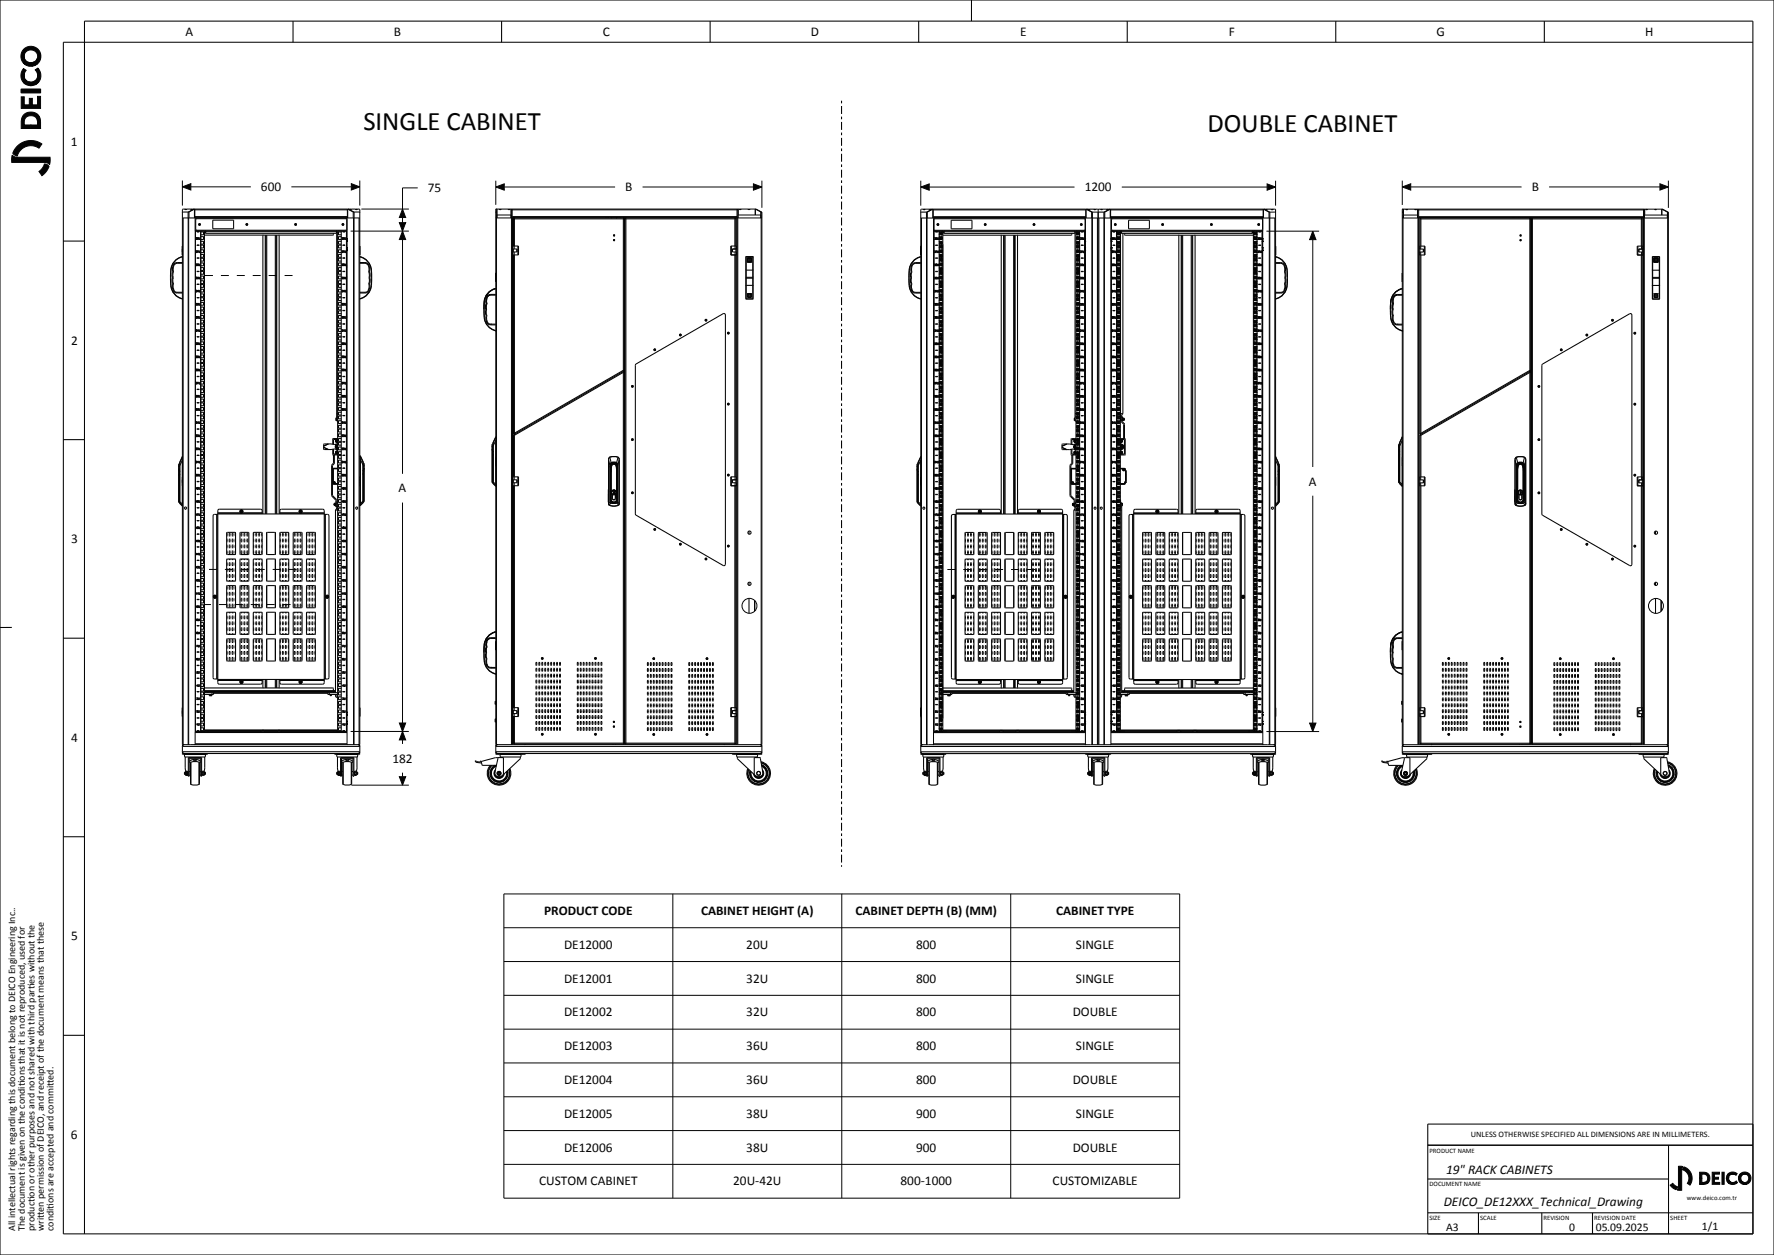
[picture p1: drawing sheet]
<svg xmlns="http://www.w3.org/2000/svg" width="420mm" height="297mm" viewBox="0 0 420 297" stroke-linecap="round" stroke-linejoin="round" font-family="sans-serif">
<defs><g id="words">
<g font-size="6.3" fill="#040503">
<text x="86" y="30.7">SINGLE CABINET</text>
<text x="285.9" y="31.2">DOUBLE CABINET</text>
</g>
<g font-size="3.2" fill="#040503">
<text x="43.9" y="8.5">A</text>
<text x="93.3" y="8.5">B</text>
<text x="142.7" y="8.5">C</text>
<text x="191.9" y="8.5">D</text>
<text x="241.5" y="8.5">E</text>
<text x="290.9" y="8.5">F</text>
<text x="340.1" y="8.5">G</text>
<text x="389.5" y="8.5">H</text>
<text x="16.8" y="34.6">1</text>
<text x="61.8" y="45.2">600</text>
<text x="101.3" y="45.5">75</text>
<text x="148" y="45.3">B</text>
<text x="256.8" y="45.3">1200</text>
<text x="362.6" y="45.2">B</text>
<text x="16.8" y="81.6">2</text>
<text x="94.4" y="116.5">A</text>
<text x="309.9" y="114.9">A</text>
<text x="16.8" y="128.5">3</text>
<text x="16.8" y="175.5">4</text>
<text x="92.9" y="180.5">182</text>
<text x="128.8" y="216.6">PRODUCT CODE</text>
<text x="166" y="216.6">CABINET HEIGHT (A)</text>
<text x="202.5" y="216.6">CABINET DEPTH (B) (MM)</text>
<text x="250" y="216.6">CABINET TYPE</text>
<text x="16.8" y="222.5">5</text>
<text x="133.5" y="224.6">DE12000</text>
<text x="176.7" y="224.6">20U</text>
<text x="216.9" y="224.6">800</text>
<text x="254.7" y="224.6">SINGLE</text>
<text x="133.5" y="232.6">DE12001</text>
<text x="176.7" y="232.6">32U</text>
<text x="216.9" y="232.6">800</text>
<text x="254.7" y="232.6">SINGLE</text>
<text x="133.5" y="240.5">DE12002</text>
<text x="176.7" y="240.5">32U</text>
<text x="216.9" y="240.5">800</text>
<text x="254" y="240.5">DOUBLE</text>
<text x="133.5" y="248.5">DE12003</text>
<text x="176.7" y="248.5">36U</text>
<text x="216.9" y="248.5">800</text>
<text x="254.7" y="248.5">SINGLE</text>
<text x="133.5" y="256.5">DE12004</text>
<text x="176.7" y="256.5">36U</text>
<text x="216.9" y="256.5">800</text>
<text x="254" y="256.5">DOUBLE</text>
<text x="16.8" y="269.5">6</text>
<text x="133.5" y="264.5">DE12005</text>
<text x="176.7" y="264.5">38U</text>
<text x="216.9" y="264.5">900</text>
<text x="254.7" y="264.5">SINGLE</text>
<text x="133.5" y="272.5">DE12006</text>
<text x="176.7" y="272.5">38U</text>
<text x="216.9" y="272.5">900</text>
<text x="254" y="272.5">DOUBLE</text>
<text x="127.6" y="280.5">CUSTOM CABINET</text>
<text x="173.6" y="280.5">20U-42U</text>
<text x="213.2" y="280.5">800-1000</text>
<text x="249.2" y="280.5">CUSTOMIZABLE</text>
<text x="342.4" y="277.9">19&quot; RACK CABINETS</text>
<text x="341.8" y="285.4">DEICO_DE12XXX_Technical_Drawing</text>
</g>
<g font-size="2.8" fill="#040503">
<text x="342.4" y="291.2">A3</text>
<text x="371.5" y="291.2">0</text>
<text x="377.8" y="291.4">05.09.2025</text>
<text x="402.9" y="291.2">1/1</text>
</g>
<g font-size="2.4" fill="#040503">
<text x="8.1" y="234.1" transform="rotate(-90 8.1 234.1)">ies without the</text>
<text x="5.9" y="257.1" transform="rotate(-90 5.9 257.1)">ions that it is not reproduced, used for</text>
<text x="12.6" y="257" transform="rotate(-90 12.6 257)">ted.</text>
<text x="8.1" y="284.5" transform="rotate(-90 8.1 284.5)">ion or other purposes and not shared with third part</text>
<text x="12.6" y="286" transform="rotate(-90 12.6 286)">ions are accepted and commit</text>
<text x="3.6" y="291.3" transform="rotate(-90 3.6 291.3)">All intellectual rights regarding this document belong to DEICO Engineering Inc..</text>
<text x="5.9" y="291.3" transform="rotate(-90 5.9 291.3)">The document is given on the condit</text>
<text x="8.1" y="291.3" transform="rotate(-90 8.1 291.3)">product</text>
<text x="10.4" y="291.3" transform="rotate(-90 10.4 291.3)">writ</text>
<text x="10.4" y="288.2" transform="rotate(-90 10.4 288.2)">ten permission of DEICO, and receipt of the document means that these</text>
<text x="12.6" y="291.3" transform="rotate(-90 12.6 291.3)">condit</text>
</g>
<text font-size="2" fill="#040503" x="348.2" y="269.1">UNLESS OTHERWISE SPECIFIED ALL DIMENSIONS ARE IN MILLIMETERS.</text>
<g font-size="1.6" fill="#040503">
<text x="338.4" y="272.9">PRODUCT NAME</text>
<text x="338.4" y="280.6">DOCUMENT NAME</text>
<text x="399.4" y="283.9">www.deico.com.tr</text>
<text x="338.4" y="288.8">SIZE</text>
<text x="350.4" y="288.6">SCALE</text>
<text x="365.4" y="288.8">REVISION</text>
<text x="377.4" y="288.6">REVISION DATE</text>
<text x="395.4" y="288.8">SHEET</text>
</g>
</g></defs>
<path d="M5.8 27a2.61 2.61 0 0 1 3.1 0v1.6a1.64 1.64 0 0 0-2.1-1.2 1.64 1.64 0 0 0-1.1 2.2h1.6v.8h-2.3a4 4 0 0 1 .8-3.4z" fill="#040503"/>
<path d="M5.8 27a2.61 2.61 0 0 1 3.1 0v1.6a1.64 1.64 0 0 0-2.1-1.2 1.64 1.64 0 0 0-1.1 2.2h1.6v.8h-2.3a4 4 0 0 1 .8-3.4z" fill="none" stroke="#040503" stroke-width=".24"/>
<path d="M8.9 27l.2 .3 .5 3.1h-2.3v-.8h1.6z" fill="#040503"/>
<path d="M8.9 27l.2 .3 .5 3.1h-2.3v-.8h1.6z" fill="none" stroke="#040503" stroke-width=".24"/>
<path d="M9.1 27.3a4.3 4.3 0 0 1 .5 3.1z" fill="#040503"/>
<path d="M9.1 27.3a4.3 4.3 0 0 1 .5 3.1z" fill="none" stroke="#040503" stroke-width=".24"/>
<path d="M5 22.9h.7v1.9h1.2v-1.5h.8v1.5h1.2v-2h.7v2.9h-4.6z" fill="#040503"/>
<path d="M5 22.9h.7v1.9h1.2v-1.5h.8v1.5h1.2v-2h.7v2.9h-4.6z" fill="none" stroke="#040503" stroke-width=".24"/>
<path d="M5 21.1h4.6v.8h-4.6z" fill="#040503" stroke="#040503" stroke-width=".24"/>
<path d="M5.6 16.2l.1 3.5a2.5 2.5 0 0 1-.1-3.5z" fill="#040503"/>
<path d="M5.6 16.2l.1 3.5a2.5 2.5 0 0 1-.1-3.5z" fill="none" stroke="#040503" stroke-width=".24"/>
<path d="M5.6 16.2l.6 .4-.5 1.3 .3 2-.3-.2z" fill="#040503"/>
<path d="M5.6 16.2l.6 .4-.5 1.3 .3 2-.3-.2z" fill="none" stroke="#040503" stroke-width=".24"/>
<path d="M5.7 18.2l.4 .7 .2 1.2-.3-.2z" fill="#040503"/>
<path d="M5.7 18.2l.4 .7 .2 1.2-.3-.2z" fill="none" stroke="#040503" stroke-width=".24"/>
<path d="M6.1 18.9l.9 .5 .3 .9-1-.2z" fill="#040503"/>
<path d="M6.1 18.9l.9 .5 .3 .9-1-.2z" fill="none" stroke="#040503" stroke-width=".24"/>
<path d="M7 19.4l.9-.1 .5-.2 .2 .8-1.3 .4z" fill="#040503"/>
<path d="M7 19.4l.9-.1 .5-.2 .2 .8-1.3 .4z" fill="none" stroke="#040503" stroke-width=".24"/>
<path d="M8.7 18.7l.2 1-.3 .2-.2-.8z" fill="#040503"/>
<path d="M8.7 18.7l.2 1-.3 .2-.2-.8z" fill="none" stroke="#040503" stroke-width=".24"/>
<path d="M8.9 18.2l.2 1.3-.2 .2-.2-1z" fill="#040503"/>
<path d="M8.9 18.2l.2 1.3-.2 .2-.2-1z" fill="none" stroke="#040503" stroke-width=".24"/>
<path d="M8.3 16.5l.6-.4 .2 3.4-.3-2.2z" fill="#040503"/>
<path d="M8.3 16.5l.6-.4 .2 3.4-.3-2.2z" fill="none" stroke="#040503" stroke-width=".24"/>
<path d="M8.9 16.1a2.52 2.52 0 0 1 .2 3.4z" fill="#040503"/>
<path d="M8.9 16.1a2.52 2.52 0 0 1 .2 3.4z" fill="none" stroke="#040503" stroke-width=".24"/>
<path d="M5.6 11.7l.1 3.4a2.44 2.44 0 0 1-.1-3.4z" fill="#040503"/>
<path d="M5.6 11.7l.1 3.4a2.44 2.44 0 0 1-.1-3.4z" fill="none" stroke="#040503" stroke-width=".24"/>
<path d="M5.7 11.6a2.39 2.39 0 0 1 3.9 1v1.4l-.8 1.2v-1.4a1.59 1.59 0 0 0-1.4-2 1.59 1.59 0 0 0-1.7 1.8l.3 1.7-.3-.2z" fill="#040503"/>
<path d="M5.7 11.6a2.39 2.39 0 0 1 3.9 1v1.4l-.8 1.2v-1.4a1.59 1.59 0 0 0-1.4-2 1.59 1.59 0 0 0-1.7 1.8l.3 1.7-.3-.2z" fill="none" stroke="#040503" stroke-width=".24"/>
<path d="M5.7 13.6l.6 1.9-.3-.2z" fill="#040503"/>
<path d="M5.7 13.6l.6 1.9-.3-.2z" fill="none" stroke="#040503" stroke-width=".24"/>
<path d="M6 14.2l.6 .5 .3 1-.6-.2z" fill="#040503"/>
<path d="M6 14.2l.6 .5 .3 1-.6-.2z" fill="none" stroke="#040503" stroke-width=".24"/>
<path d="M6.6 14.7l.7 .1 .4 .9h-.8z" fill="#040503"/>
<path d="M6.6 14.7l.7 .1 .4 .9h-.8z" fill="none" stroke="#040503" stroke-width=".24"/>
<path d="M7.3 14.8l.7-.1 .3 .8-.6 .2z" fill="#040503"/>
<path d="M7.3 14.8l.7-.1 .3 .8-.6 .2z" fill="none" stroke="#040503" stroke-width=".24"/>
<path d="M8 14.7l.6-.5 .2 1-.5 .3z" fill="#040503"/>
<path d="M8 14.7l.6-.5 .2 1-.5 .3z" fill="none" stroke="#040503" stroke-width=".24"/>
<path d="M8.9 13.8l-.1 1.4-.2-1z" fill="#040503"/>
<path d="M8.9 13.8l-.1 1.4-.2-1z" fill="none" stroke="#040503" stroke-width=".24"/>
<path d="M9.6 12.6v1.4z" fill="#040503"/>
<path d="M9.6 12.6v1.4z" fill="none" stroke="#040503" stroke-width=".24"/>
<path d="M2.9 36.7l.4 .4 .7 .1h7.8l-.1 1.7-.4-.3-.7-.2h-7.8z" fill="#040503"/>
<path d="M2.9 36.7l.4 .4 .7 .1h7.8l-.1 1.7-.4-.3-.7-.2h-7.8z" fill="none" stroke="#040503" stroke-width=".24"/>
<path d="M4 37.2h.1" fill="none" stroke="#040503" stroke-width=".24"/>
<path d="M4 37.2h.1" fill="none" stroke="#040503" stroke-width=".24"/>
<path d="M4 37.2h.1" fill="none" stroke="#040503" stroke-width=".24"/>
<path d="M10.5 38.8a1.14 1.14 0 0 1 1.1 .6l-.7 1.3-1 .9-.7-1a3.4 3.4 0 0 0 1.3-1.8z" fill="#040503"/>
<path d="M10.5 38.8a1.14 1.14 0 0 1 1.1 .6l-.7 1.3-1 .9-.7-1a3.4 3.4 0 0 0 1.3-1.8z" fill="none" stroke="#040503" stroke-width=".24"/>
<path d="M4.1 34.6a4.6 4.6 0 0 1 5.8-.5l-.7 1a3.5 3.5 0 0 0-5.2 1.7l-.5-.1-.5-.5z" fill="#040503"/>
<path d="M4.1 34.6a4.6 4.6 0 0 1 5.8-.5l-.7 1a3.5 3.5 0 0 0-5.2 1.7l-.5-.1-.5-.5z" fill="none" stroke="#040503" stroke-width=".24"/>
<path d="M402.4 277.4a2.11 2.11 0 0 1 2.2 .6 1.64 1.64 0 0 1-.1 1.8h-1a1.03 1.03 0 0 0 .7-1.3 1.03 1.03 0 0 0-1.3-.6v.9h-.5z" fill="#040503"/>
<path d="M402.4 277.4a2.11 2.11 0 0 1 2.2 .6 1.64 1.64 0 0 1-.1 1.8h-1a1.03 1.03 0 0 0 .7-1.3 1.03 1.03 0 0 0-1.3-.6v.9h-.5z" fill="none" stroke="#040503" stroke-width=".24"/>
<path d="M402.4 278.8h.5v1h1.6l-2.1 .5z" fill="#040503"/>
<path d="M402.4 278.8h.5v1h1.6l-2.1 .5z" fill="none" stroke="#040503" stroke-width=".24"/>
<path d="M402.4 280.3l2-.4a2.71 2.71 0 0 1-2 .4z" fill="#040503"/>
<path d="M402.4 280.3l2-.4a2.71 2.71 0 0 1-2 .4z" fill="none" stroke="#040503" stroke-width=".24"/>
<path d="M405.4 277.4h1.7v.5h-1.2v.7h1v.5h-1v.7h1.2v.5h-1.7z" fill="#040503"/>
<path d="M405.4 277.4h1.7v.5h-1.2v.7h1v.5h-1v.7h1.2v.5h-1.7z" fill="none" stroke="#040503" stroke-width=".24"/>
<path d="M407.7 277.4h.5v2.9h-.5z" fill="#040503" stroke="#040503" stroke-width=".24"/>
<path d="M409.1 277.8a1.56 1.56 0 0 1 2.2 0z" fill="#040503"/>
<path d="M409.1 277.8a1.56 1.56 0 0 1 2.2 0z" fill="none" stroke="#040503" stroke-width=".24"/>
<path d="M409.1 277.8h2.2l-.3 .3-.8-.3-1.2 .2z" fill="#040503"/>
<path d="M409.1 277.8h2.2l-.3 .3-.8-.3-1.2 .2z" fill="none" stroke="#040503" stroke-width=".24"/>
<path d="M409 278l1-.1-1.1 .3z" fill="#040503"/>
<path d="M409 278l1-.1-1.1 .3z" fill="none" stroke="#040503" stroke-width=".24"/>
<path d="M408.9 278.2l.7-.1-.3 .6-.6 .1z" fill="#040503"/>
<path d="M408.9 278.2l.7-.1-.3 .6-.6 .1z" fill="none" stroke="#040503" stroke-width=".24"/>
<path d="M408.7 278.8l.6-.1 .2 .8-.6 .1z" fill="#040503"/>
<path d="M408.7 278.8l.6-.1 .2 .8-.6 .1z" fill="none" stroke="#040503" stroke-width=".24"/>
<path d="M408.9 279.6l.6-.1 .2 .2-.6 .1z" fill="#040503"/>
<path d="M408.9 279.6l.6-.1 .2 .2-.6 .1z" fill="none" stroke="#040503" stroke-width=".24"/>
<path d="M409.1 279.8h.9l-.8 .2z" fill="#040503"/>
<path d="M409.1 279.8h.9l-.8 .2z" fill="none" stroke="#040503" stroke-width=".24"/>
<path d="M409.2 280l1.4-.2 .5-.3 .2 .4z" fill="#040503"/>
<path d="M409.2 280l1.4-.2 .5-.3 .2 .4z" fill="none" stroke="#040503" stroke-width=".24"/>
<path d="M409.2 280l2.1-.1a1.58 1.58 0 0 1-2.1 .1z" fill="#040503"/>
<path d="M409.2 280l2.1-.1a1.58 1.58 0 0 1-2.1 .1z" fill="none" stroke="#040503" stroke-width=".24"/>
<path d="M412 277.8a1.52 1.52 0 0 1 2.1 0z" fill="#040503"/>
<path d="M412 277.8a1.52 1.52 0 0 1 2.1 0z" fill="none" stroke="#040503" stroke-width=".24"/>
<path d="M412 277.8h2.1a1.5 1.5 0 0 1-.6 2.5h-.9l-.7-.5h.9a.99 .99 0 0 0 1.2-.9 .99 .99 0 0 0-1.1-1l-1.1 .1z" fill="#040503"/>
<path d="M412 277.8h2.1a1.5 1.5 0 0 1-.6 2.5h-.9l-.7-.5h.9a.99 .99 0 0 0 1.2-.9 .99 .99 0 0 0-1.1-1l-1.1 .1z" fill="none" stroke="#040503" stroke-width=".24"/>
<path d="M411.8 278l1.1-.1-1.2 .3z" fill="#040503"/>
<path d="M411.8 278l1.1-.1-1.2 .3z" fill="none" stroke="#040503" stroke-width=".24"/>
<path d="M411.7 278.2l.8-.2-.3 .4-.6 .2z" fill="#040503"/>
<path d="M411.7 278.2l.8-.2-.3 .4-.6 .2z" fill="none" stroke="#040503" stroke-width=".24"/>
<path d="M411.6 278.6l.6-.2-.1 .4-.5 .3z" fill="#040503"/>
<path d="M411.6 278.6l.6-.2-.1 .4-.5 .3z" fill="none" stroke="#040503" stroke-width=".24"/>
<path d="M411.6 279.1l.5-.3 .1 .5-.5 .2z" fill="#040503"/>
<path d="M411.6 279.1l.5-.3 .1 .5-.5 .2z" fill="none" stroke="#040503" stroke-width=".24"/>
<path d="M411.7 279.5l.5-.2 .3 .4-.6 .1z" fill="#040503"/>
<path d="M411.7 279.5l.5-.2 .3 .4-.6 .1z" fill="none" stroke="#040503" stroke-width=".24"/>
<path d="M411.9 279.8h.9z" fill="#040503"/>
<path d="M411.9 279.8h.9z" fill="none" stroke="#040503" stroke-width=".24"/>
<path d="M412.6 280.3h.9z" fill="#040503"/>
<path d="M412.6 280.3h.9z" fill="none" stroke="#040503" stroke-width=".24"/>
<path d="M397.4 276l1.1 .1-.4 .7v4.9l-1-.1 .3-.7z" fill="#040503"/>
<path d="M397.4 276l1.1 .1-.4 .7v4.9l-1-.1 .3-.7z" fill="none" stroke="#040503" stroke-width=".24"/>
<path d="M398.1 276.8h.1" fill="none" stroke="#040503" stroke-width=".24"/>
<path d="M398.1 276.8h.1" fill="none" stroke="#040503" stroke-width=".24"/>
<path d="M398.1 276.8h.1" fill="none" stroke="#040503" stroke-width=".24"/>
<path d="M395.4 280.5l.6-.5 1 .8a.41 .41 0 0 1 0 .6 .41 .41 0 0 1-.6-.1z" fill="#040503"/>
<path d="M395.4 280.5l.6-.5 1 .8a.41 .41 0 0 1 0 .6 .41 .41 0 0 1-.6-.1z" fill="none" stroke="#040503" stroke-width=".24"/>
<path d="M398.6 276.3a2.24 2.24 0 0 1 1.8 1.6 2.86 2.86 0 0 1-.3 2.6l-.6-.5a2.17 2.17 0 0 0-1.1-3.2z" fill="#040503"/>
<path d="M398.6 276.3a2.24 2.24 0 0 1 1.8 1.6 2.86 2.86 0 0 1-.3 2.6l-.6-.5a2.17 2.17 0 0 0-1.1-3.2z" fill="none" stroke="#040503" stroke-width=".24"/>
<path d="M43.2 44.2l2-.7v1.5z" fill="#040503"/>
<path d="M43.2 44.2l2-.7v1.5z" fill="none" stroke="#040503" stroke-width=".24"/>
<path d="M83.2 43.5l2 .7-2 .8z" fill="#040503"/>
<path d="M83.2 43.5l2 .7-2 .8z" fill="none" stroke="#040503" stroke-width=".24"/>
<path d="M95.3 54.7l.7 2h-1.5z" fill="#040503"/>
<path d="M95.3 54.7l.7 2h-1.5z" fill="none" stroke="#040503" stroke-width=".24"/>
<path d="M94.5 171.1h1.5l-.7 2z" fill="#040503"/>
<path d="M94.5 171.1h1.5l-.7 2z" fill="none" stroke="#040503" stroke-width=".24"/>
<path d="M117.4 44.3l2-.8v1.5z" fill="#040503"/>
<path d="M117.4 44.3l2-.8v1.5z" fill="none" stroke="#040503" stroke-width=".24"/>
<path d="M178.4 43.5l2 .8-2 .7z" fill="#040503"/>
<path d="M178.4 43.5l2 .8-2 .7z" fill="none" stroke="#040503" stroke-width=".24"/>
<path d="M95.3 49.5l.7 2h-1.5z" fill="#040503"/>
<path d="M95.3 49.5l.7 2h-1.5z" fill="none" stroke="#040503" stroke-width=".24"/>
<path d="M94.5 52.7h1.5l-.7 2z" fill="#040503"/>
<path d="M94.5 52.7h1.5l-.7 2z" fill="none" stroke="#040503" stroke-width=".24"/>
<path d="M95.3 173.1l.7 2h-1.5z" fill="#040503"/>
<path d="M95.3 173.1l.7 2h-1.5z" fill="none" stroke="#040503" stroke-width=".24"/>
<path d="M94.5 183.8h1.5l-.7 2z" fill="#040503"/>
<path d="M94.5 183.8h1.5l-.7 2z" fill="none" stroke="#040503" stroke-width=".24"/>
<path d="M218 44.3l2-.8v1.5z" fill="#040503"/>
<path d="M218 44.3l2-.8v1.5z" fill="none" stroke="#040503" stroke-width=".24"/>
<path d="M300 43.5l2 .8-2 .7z" fill="#040503"/>
<path d="M300 43.5l2 .8-2 .7z" fill="none" stroke="#040503" stroke-width=".24"/>
<path d="M332 44.2l2-.7v1.5z" fill="#040503"/>
<path d="M332 44.2l2-.7v1.5z" fill="none" stroke="#040503" stroke-width=".24"/>
<path d="M393 43.5l2 .7-2 .8z" fill="#040503"/>
<path d="M393 43.5l2 .7-2 .8z" fill="none" stroke="#040503" stroke-width=".24"/>
<path d="M310.8 54.7l.8 2h-1.5z" fill="#040503"/>
<path d="M310.8 54.7l.8 2h-1.5z" fill="none" stroke="#040503" stroke-width=".24"/>
<path d="M310.1 171.1h1.5l-.8 2z" fill="#040503"/>
<g fill="none" stroke="#040503" stroke-width=".24">
<path d="M43.2 51.6v124.6h1.8M43.2 42.7v6M44.7 51.6v124.6M45.2 44.2h14.2M45.5 49.6h.1M45.8 49.5h.1M45.9 49.5l-1.3 .7M45.9 49.5h-2.5l-.2 .2v.6M46.1 51.6l.1 .1v124.4l-.1 .1M46.2 54.7v118.4M47.5 54.7v118.4M48.7 54.8v.4h31v-.4"/>
<path d="M48.7 54.8h31M48.7 54.8l.1-.1-.2 .1v.4M48.7 54.8h.1M69 44.2h14.2M79.6 54.8v-.1l.2 .5M79.6 54.8h.1M82.1 54.7l.1 118.4M82.2 54.7l-.1 118.4M82.2 51.6h3M82.3 51.6l-.1 .1v124.4l.1 .1M82.3 49.5l-.1 2.1M82.3 49.5v2.1"/>
<path d="M82.3 49.5l1.3 .7M82.8 49.6h.4M82.9 49.6h.1M83 54.7h13.8M83.1 49.6h.1M83.6 50.2v1.4M83.6 50.2h1.4l.2 .2v125.8h-1.9M83.7 51.6v124.6M83.8 50.2v126M84.2 49.6h.4M84.5 49.6h.1M85 51.6v124.6"/>
<path d="M85.2 42.7v6M85.6 49.5h11.2M95.3 51.5v1.2M95.3 56.7v55.4M98.9 44.5h-3.6v5M117.4 49.5v126.7h3.9v-126.7M117.4 42.8v5.7M117.6 50.9h3.4M118.2 49.6h.4M119.4 44.3h26.2M120.3 49.6h.4M121.3 51.6h.4"/>
<path d="M121.3 51.6v124.6M121.7 51.7l.1 .1M121.7 51.5v.1M121.7 51.6h.1M144.7 51.5h.2M145.8 51.5h.3M147.7 51.6h.1M147.7 51.5v.1M147.7 51.7l-.1 .1M148.1 51.7l.1 .1zM152.1 44.3h26.3M174.1 51.7h.1"/>
<path d="M174.1 51.6h.4v124.6h5.9v-124.6M174.4 51.6v124.6M174.7 50.9h5.4M174.8 49.5v1.4M178.8 49.5v1.4M180.1 50.2a2.87 2.87 0 0 0-3-.6l-2.4-.1v2.1M180.1 50.2l.1 1.4h-5.5v124.6M180.1 50.2h.1M180.2 51.6v124.6M180.4 42.8v6.4M218 51.6v124.6h1.8M218 42.8v5.9"/>
<path d="M219.4 51.6v124.6M219.4 51.6h-1.2v124.6M219.4 50.2l1.3-.7h-2.5l-.2 .2v.7M219.5 51.6v124.6M220 44.3h34.4M220 49.6h.1M220.3 49.6h.1M220.7 49.5h.1M220.9 51.6l.1 .2v124.3l-.1 .1M221 54.7l.1 118.4M223.5 54.9v.3h31v-.3M223.5 54.9h31"/>
<path d="M223.5 54.9l.1-.2-.2 .5M254.5 54.9l-.1-.2 .2 .5M256.9 54.7v118.4l.2 3.1M257 54.7v118.4M257.1 49.5l-.1 5.2h-.2M257.1 49.5v2.1h2.9M257.1 49.5l1.3 .7M257.6 49.6h.4M257.7 49.6h.1M258 49.6h.1M258.4 50.2v1.4M258.4 50.2h1.4l.2 .2"/>
<path d="M258.5 51.6v124.6M258.6 50.2v126M259 49.6h.4M259.4 49.6h.1M259.8 51.6v124.6M261.5 51.6v124.6M262.3 49.6h.1M262.7 49.5l-1.3 .7M262.7 49.5h-2.5l-.2 .2v126.5M262.9 51.6l.1 .2v124.3l-.1 .1M263 54.7v118.4M264.4 54.7v.3"/>
<path d="M264.4 55.5v.6M264.4 56.6v.6M264.4 57.7v.4M264.4 58.6v.6M264.4 59.7v.6M265.2 55h.1M265.2 54.9h.1M265.5 54.9v.3h31v-.3M265.5 54.9h31M265.5 54.9l.1-.2-.2 .5M265.6 44.3h34.4M296.5 54.9l-.1-.2 .2 .5"/>
<path d="M298.8 54.7h.2M298.9 54.7l.1 118.4M299.1 51.6h2.9M299.1 51.6l-.1 .2v124.3l.1 .1M299.1 49.5v2.1M299.1 49.5l1.3 .7M299.6 49.6h.4M299.7 49.6h.1M299.8 54.7h12.5M300 49.6h.1M300.4 50.2v1.4M300.4 50.2h1.4l.2 .2v125.8h-1.9"/>
<path d="M300.5 51.6v124.6M300.6 50.2v126M301 49.6h.4M301.4 49.6h.1M301.8 51.6v124.6M302 42.8v5.9M310.8 56.7v53.8M332 49.5v126.7h3.9v-126.7M332 42.7v5.8M332.2 50.9h3.5M332.9 49.6h.3M334 44.2h26.2"/>
<path d="M335 49.6h.3M335.9 51.6h.4M335.9 51.6v124.6M336.3 51.7l.1 .1M362.3 51.7l-.1 .1M362.7 51.7l.1 .1zM366.8 44.2h26.2M388.7 51.7h.1M388.7 51.6h.4v124.6h5.9v-124.6M389 51.6v124.6M389.3 50.9h5.5M389.4 49.5v1.4"/>
<path d="M393.4 49.5v1.4M393.5 49.5v1.4M394.8 50.2a2.87 2.87 0 0 0-3-.6l-2.5-.1v2.1M394.8 50.2v1.4M394.8 50.2h.1M395 42.7v6.5M264.4 60.8v.4M264.4 61.7v.6M264.4 62.8v.7M264.4 63.9v.5M264.4 64.8v.7M264.4 65.9v.7"/>
<path d="M264.4 67v.5M264.4 67.9v.7M264.4 69v.7M264.4 70.1v.5M264.4 71v.7M264.4 72.1v.7M264.4 73.3v.4M264.4 74.2v.6M264.4 75.3v.6M264.4 76.4v.4M264.4 77.3v.6M264.4 78.4v.6"/>
<path d="M264.4 79.5v.4M147.6 87.6l.1 .1zM147.7 87.9l-.1 .2M264.4 80.4v.6M264.4 81.5v.6M264.4 82.6v.4M264.4 83.5v.6M264.4 84.6v.6M264.4 85.7v.4M264.4 86.6v.6M264.4 87.7v.6M264.4 88.8v.4"/>
<path d="M264.4 89.7v.7M264.4 90.8v.7M264.4 91.9v.5M264.4 92.8v.7M264.4 93.9v.7M264.4 95v.5M264.4 95.9v.7M264.4 97v.7M264.4 98.1v.5M264.4 99v.7M362.2 87.7h.1M362.3 88l-.1 .1"/>
<path d="M95.3 118.9v52.2M121.7 103h.1M121.8 102.5l-.1 .2M264.4 100.2v.6M264.4 101.3v.4M264.4 102.2v.6M264.4 103.3v.6M264.4 104.4v.4M264.4 105.3v.6M264.4 106.4v.6M264.4 107.5v.4M264.4 108.4v.6"/>
<path d="M264.4 109.5v.6M264.4 110.6v.4M264.4 111.5v.6M264.4 112.6v.6M264.4 113.7v.4M264.4 114.6v.6M264.4 115.7v.6M264.4 116.8v.4M264.4 117.7v.7M264.4 118.8v.7M264.4 119.9v.5M310.8 117.3v53.8"/>
<path d="M336.3 103h.1zM336.4 102.5l-.1 .2M43.8 120l.4 .2-.3 .4-.2-.3zM53.7 138.8v.7M53.7 137.4l.1 .1M53.7 136v.7M53.7 134.6v.7M53.7 133.2v.7M53.7 130.4v.7M53.7 129v.7M53.7 127.6v.7M53.7 126.2v.7"/>
<path d="M53.8 132.3l-.1 .2M53.8 137.5h.1M54.3 137.5l.1-.1 .1 .1M54.3 132.3l.1 .2 .1-.2M54.3 138.8l.2 .1-.1 .6zM54.3 136l.2 .1-.1 .6zM54.3 134.6l.2 .1-.1 .6zM54.3 133.2l.2 .1-.1 .6zM54.3 130.4l.2 .1-.1 .6zM54.3 129l.2 .1-.1 .6zM54.3 127.6l.2 .1-.1 .6zM54.3 126.2l.2 .1-.1 .6z"/>
<path d="M55 137.5l.1-.1 .1 .1M55 132.3l.1 .2 .1-.2M55 138.8l.2 .1-.1 .6zM55 136l.2 .1-.1 .6zM55 134.6l.2 .1-.1 .6zM55 133.2l.2 .1-.1 .6zM55 130.4l.2 .1-.1 .6zM55 129l.2 .1-.1 .6zM55 127.6l.2 .1-.1 .6zM55 126.2l.2 .1-.1 .6zM55.7 132.3l.1 .2M55.8 138.8v.7"/>
<path d="M55.8 137.4l-.1 .1M55.8 136v.7M55.8 134.6v.7M55.8 133.2v.7M55.8 130.4v.7M55.8 129v.7M55.8 127.6v.7M55.8 126.2v.7M57.1 137.5l.1-.1 .1 .1M57.1 132.3l.1 .2 .1-.2M57.1 138.8l.2 .1-.1 .6zM57.1 136l.2 .1-.1 .6z"/>
<path d="M57.1 134.6l.2 .1-.1 .6zM57.1 133.2l.2 .1-.1 .6zM57.1 130.4l.2 .1-.1 .6zM57.1 129l.2 .1-.1 .6zM57.1 127.6l.2 .1-.1 .6zM57.1 126.2l.2 .1-.1 .6zM57.8 137.5l.1-.1 .1 .1M57.8 132.3l.1 .2 .1-.2M57.8 138.8l.2 .1-.1 .6zM57.8 136l.2 .1-.1 .6zM57.8 134.6l.2 .1-.1 .6zM57.8 133.2l.2 .1-.1 .6z"/>
<path d="M57.8 130.4l.2 .1-.1 .6zM57.8 129l.2 .1-.1 .6zM57.8 127.6l.2 .1-.1 .6zM57.8 126.2l.2 .1-.1 .6zM58.5 137.5l.1-.1 .1 .1M58.5 132.3l.1 .2 .1-.2M58.5 138.8l.2 .1-.1 .6zM58.5 136l.2 .1-.1 .6zM58.5 134.6l.2 .1-.1 .6zM58.5 133.2l.2 .1-.1 .6zM58.5 130.4l.2 .1-.1 .6zM58.5 129l.2 .1-.1 .6z"/>
<path d="M58.5 127.6l.2 .1-.1 .6zM58.5 126.2l.2 .1-.1 .6zM60 138.8v.7M60 137.4l.1 .1M60 136v.7M60 134.6v.7M60 133.2v.7M60 130.4v.7M60 129v.7M60 127.6v.7M60 126.2v.7M60.1 132.3l-.1 .2"/>
<path d="M60.1 137.5h.1M60.6 137.5l.1-.1 .1 .1M60.6 132.3l.1 .2 .1-.2M60.6 138.8l.2 .1-.1 .6zM60.6 136l.2 .1-.1 .6zM60.6 134.6l.2 .1-.1 .6zM60.6 133.2l.2 .1-.1 .6zM60.6 130.4l.2 .1-.1 .6zM60.6 129l.2 .1-.1 .6zM60.6 127.6l.2 .1-.1 .6zM60.6 126.2l.2 .1-.1 .6zM61.3 137.5l.1-.1 .1 .1"/>
<path d="M61.3 132.3l.1 .2 .1-.2M61.3 138.8l.2 .1-.1 .6zM61.3 136l.2 .1-.1 .6zM61.3 134.6l.2 .1-.1 .6zM61.3 133.2l.2 .1-.1 .6zM61.3 130.4l.2 .1-.1 .6zM61.3 129l.2 .1-.1 .6zM61.3 127.6l.2 .1-.1 .6zM61.3 126.2l.2 .1-.1 .6zM62 132.3l.1 .2M62.1 138.8v.7M62.1 137.4l-.1 .1"/>
<path d="M62.1 136v.7M62.1 134.6v.7M62.1 133.2v.7M62.1 130.4v.7M62.1 129v.7M62.1 127.6v.7M62.1 126.2v.7M66.3 138.8v.7M66.3 137.4l.1 .1M66.3 136v.7M66.3 134.6v.7M66.3 133.2v.7"/>
<path d="M66.3 130.4v.7M66.3 129v.7M66.3 127.6v.7M66.3 126.2v.7M66.4 132.3l-.1 .2M66.9 138.8l.2 .1-.1 .6zM66.9 136l.2 .1-.1 .6zM66.9 134.6l.2 .1-.1 .6zM66.9 133.2l.2 .1-.1 .6zM66.9 130.4l.2 .1-.1 .6zM66.9 129l.2 .1-.1 .6zM66.9 127.6l.2 .1-.1 .6z"/>
<path d="M66.9 126.2l.2 .1-.1 .6zM67.1 137.5l-.1-.1-.1 .1M67.1 132.3l-.1 .2-.1-.2M67.6 138.8l.2 .1-.1 .6zM67.6 136l.2 .1-.1 .6zM67.6 134.6l.2 .1-.1 .6zM67.6 133.2l.2 .1-.1 .6zM67.6 130.4l.2 .1-.1 .6zM67.6 129l.2 .1-.1 .6zM67.6 127.6l.2 .1-.1 .6zM67.6 126.2l.2 .1-.1 .6zM67.8 137.5l-.1-.1-.1 .1"/>
<path d="M67.8 132.3l-.1 .2-.1-.2M68.3 132.3l.1 .2M68.3 137.5h.1M68.4 138.8v.7M68.4 137.4l-.1 .1M68.4 136v.7M68.4 134.6v.7M68.4 133.2v.7M68.4 130.4v.7M68.4 129v.7M68.4 127.6v.7M68.4 126.2v.7"/>
<path d="M69.7 138.8l.2 .1-.1 .6zM69.7 136l.2 .1-.1 .6zM69.7 134.6l.2 .1-.1 .6zM69.7 133.2l.2 .1-.1 .6zM69.7 130.4l.2 .1-.1 .6zM69.7 129l.2 .1-.1 .6zM69.7 127.6l.2 .1-.1 .6zM69.7 126.2l.2 .1-.1 .6zM69.9 137.5l-.1-.1-.1 .1M69.9 132.3l-.1 .2-.1-.2M70.4 138.8l.2 .1-.1 .6zM70.4 136l.2 .1-.1 .6z"/>
<path d="M70.4 134.6l.2 .1-.1 .6zM70.4 133.2l.2 .1-.1 .6zM70.4 130.4l.2 .1-.1 .6zM70.4 129l.2 .1-.1 .6zM70.4 127.6l.2 .1-.1 .6zM70.4 126.2l.2 .1-.1 .6zM70.6 137.5l-.1-.1-.1 .1M70.6 132.3l-.1 .2-.1-.2M71.1 138.8l.2 .1-.1 .6zM71.1 136l.2 .1-.1 .6zM71.1 134.6l.2 .1-.1 .6zM71.1 133.2l.2 .1-.1 .6z"/>
<path d="M71.1 130.4l.2 .1-.1 .6zM71.1 129l.2 .1-.1 .6zM71.1 127.6l.2 .1-.1 .6zM71.1 126.2l.2 .1-.1 .6zM71.3 137.5l-.1-.1-.1 .1M71.3 132.3l-.1 .2-.1-.2M72.6 138.8v.7M72.6 137.4l.1 .1M72.6 136v.7M72.6 134.6v.7M72.6 133.2v.7M72.6 130.4v.7"/>
<path d="M72.6 129v.7M72.6 127.6v.7M72.6 126.2v.7M72.7 132.3l-.1 .2M73.2 138.8l.2 .1-.1 .6zM73.2 136l.2 .1-.1 .6zM73.2 134.6l.2 .1-.1 .6zM73.2 133.2l.2 .1-.1 .6zM73.2 130.4l.2 .1-.1 .6zM73.2 129l.2 .1-.1 .6zM73.2 127.6l.2 .1-.1 .6zM73.2 126.2l.2 .1-.1 .6z"/>
<path d="M73.4 137.5l-.1-.1-.1 .1M73.4 132.3l-.1 .2-.1-.2M73.9 138.8l.2 .1-.1 .6zM73.9 136l.2 .1-.1 .6zM73.9 134.6l.2 .1-.1 .6zM73.9 133.2l.2 .1-.1 .6zM73.9 130.4l.2 .1-.1 .6zM73.9 129l.2 .1-.1 .6zM73.9 127.6l.2 .1-.1 .6zM73.9 126.2l.2 .1-.1 .6zM74.1 137.5l-.1-.1-.1 .1M74.1 132.3l-.1 .2-.1-.2"/>
<path d="M74.6 132.3l.1 .2M74.6 137.5h.1M74.7 138.8v.7M74.7 137.4l-.1 .1M74.7 136v.7M74.7 134.6v.7M74.7 133.2v.7M74.7 130.4v.7M74.7 129v.7M74.7 127.6v.7M74.7 126.2v.7M84.3 120l.4 .2-.3 .4-.2-.3z"/>
<path d="M218.6 120l.4 .2-.3 .4-.2-.3zM228.5 138.8v.7M228.5 137.4l.1 .1M228.5 136v.7M228.5 134.6v.7M228.5 133.2v.7M228.5 130.4v.7M228.5 129v.7M228.5 127.6v.7M228.5 126.2v.7M228.6 132.3l-.1 .2M229.1 137.6l.1-.2 .1 .2"/>
<path d="M229.1 132.3l.1 .2 .1-.2M229.1 138.8l.2 .1-.1 .6zM229.1 136l.2 .1-.1 .6zM229.1 134.6l.2 .1-.1 .6zM229.1 133.2l.2 .1-.1 .6zM229.1 130.4l.2 .1-.1 .6zM229.1 129l.2 .1-.1 .6zM229.1 127.6l.2 .1-.1 .6zM229.1 126.2l.2 .1-.1 .6zM229.8 137.6l.1-.2 .1 .2M229.8 132.3l.1 .2 .1-.2M229.8 138.8l.2 .1-.1 .6z"/>
<path d="M229.8 136l.2 .1-.1 .6zM229.8 134.6l.2 .1-.1 .6zM229.8 133.2l.2 .1-.1 .6zM229.8 130.4l.2 .1-.1 .6zM229.8 129l.2 .1-.1 .6zM229.8 127.6l.2 .1-.1 .6zM229.8 126.2l.2 .1-.1 .6zM230.5 132.3l.1 .2M230.6 138.8v.7M230.6 137.4l-.1 .1M230.6 136v.7M230.6 134.6v.7"/>
<path d="M230.6 133.2v.7M230.6 130.4v.7M230.6 129v.7M230.6 127.6v.7M230.6 126.2v.7M231.9 137.6l.1-.2 .1 .2M231.9 132.3l.1 .2 .1-.2M231.9 138.8l.2 .1-.1 .6zM231.9 136l.2 .1-.1 .6zM231.9 134.6l.2 .1-.1 .6zM231.9 133.2l.2 .1-.1 .6zM231.9 130.4l.2 .1-.1 .6z"/>
<path d="M231.9 129l.2 .1-.1 .6zM231.9 127.6l.2 .1-.1 .6zM231.9 126.2l.2 .1-.1 .6zM232.6 137.6l.1-.2 .1 .2M232.6 132.3l.1 .2 .1-.2M232.6 138.8l.2 .1-.1 .6zM232.6 136l.2 .1-.1 .6zM232.6 134.6l.2 .1-.1 .6zM232.6 133.2l.2 .1-.1 .6zM232.6 130.4l.2 .1-.1 .6zM232.6 129l.2 .1-.1 .6zM232.6 127.6l.2 .1-.1 .6z"/>
<path d="M232.6 126.2l.2 .1-.1 .6zM233.3 137.6l.1-.2 .1 .2M233.3 132.3l.1 .2 .1-.2M233.3 138.8l.2 .1-.1 .6zM233.3 136l.2 .1-.1 .6zM233.3 134.6l.2 .1-.1 .6zM233.3 133.2l.2 .1-.1 .6zM233.3 130.4l.2 .1-.1 .6zM233.3 129l.2 .1-.1 .6zM233.3 127.6l.2 .1-.1 .6zM233.3 126.2l.2 .1-.1 .6zM234.8 138.8v.7"/>
<path d="M234.8 137.4l.1 .1M234.8 136v.7M234.8 134.6v.7M234.8 133.2v.7M234.8 130.4v.7M234.8 129v.7M234.8 127.6v.7M234.8 126.2v.7M234.9 132.3l-.1 .2M235.4 137.6l.1-.2 .1 .2M235.4 132.3l.1 .2 .1-.2M235.4 138.8l.2 .1-.1 .6z"/>
<path d="M235.4 136l.2 .1-.1 .6zM235.4 134.6l.2 .1-.1 .6zM235.4 133.2l.2 .1-.1 .6zM235.4 130.4l.2 .1-.1 .6zM235.4 129l.2 .1-.1 .6zM235.4 127.6l.2 .1-.1 .6zM235.4 126.2l.2 .1-.1 .6zM236.1 137.6l.1-.2 .1 .2M236.1 132.3l.1 .2 .1-.2M236.1 138.8l.2 .1-.1 .6zM236.1 136l.2 .1-.1 .6zM236.1 134.6l.2 .1-.1 .6z"/>
<path d="M236.1 133.2l.2 .1-.1 .6zM236.1 130.4l.2 .1-.1 .6zM236.1 129l.2 .1-.1 .6zM236.1 127.6l.2 .1-.1 .6zM236.1 126.2l.2 .1-.1 .6zM236.8 132.3l.1 .2M236.9 138.8v.7M236.9 137.4l-.1 .1M236.9 136v.7M236.9 134.6v.7M236.9 133.2v.7M236.9 130.4v.7"/>
<path d="M236.9 129v.7M236.9 127.6v.7M236.9 126.2v.7M241.1 138.8v.7M241.1 137.4l.1 .1M241.1 136v.7M241.1 134.6v.7M241.1 133.2v.7M241.1 130.4v.7M241.1 129v.7M241.1 127.6v.7M241.1 126.2v.7"/>
<path d="M241.2 132.3l-.1 .2M241.7 138.8l.2 .1-.1 .6zM241.7 136l.2 .1-.1 .6zM241.7 134.6l.2 .1-.1 .6zM241.7 133.2l.2 .1-.1 .6zM241.7 130.4l.2 .1-.1 .6zM241.7 129l.2 .1-.1 .6zM241.7 127.6l.2 .1-.1 .6zM241.7 126.2l.2 .1-.1 .6zM241.9 137.6l-.1-.2-.1 .2M241.9 132.3l-.1 .2-.1-.2M242.4 138.8l.2 .1-.1 .6z"/>
<path d="M242.4 136l.2 .1-.1 .6zM242.4 134.6l.2 .1-.1 .6zM242.4 133.2l.2 .1-.1 .6zM242.4 130.4l.2 .1-.1 .6zM242.4 129l.2 .1-.1 .6zM242.4 127.6l.2 .1-.1 .6zM242.4 126.2l.2 .1-.1 .6zM242.6 137.6l-.1-.2-.1 .2M242.6 132.3l-.1 .2-.1-.2M243.1 132.3l.1 .2M243.2 138.8v.7M243.2 137.4l-.1 .1"/>
<path d="M243.2 136v.7M243.2 134.6v.7M243.2 133.2v.7M243.2 130.4v.7M243.2 129v.7M243.2 127.6v.7M243.2 126.2v.7M244.5 138.8l.2 .1-.1 .6zM244.5 136l.2 .1-.1 .6zM244.5 134.6l.2 .1-.1 .6zM244.5 133.2l.2 .1-.1 .6zM244.5 130.4l.2 .1-.1 .6z"/>
<path d="M244.5 129l.2 .1-.1 .6zM244.5 127.6l.2 .1-.1 .6zM244.5 126.2l.2 .1-.1 .6zM244.7 137.6l-.1-.2-.1 .2M244.7 132.3l-.1 .2-.1-.2M245.2 138.8l.2 .1-.1 .6zM245.2 136l.2 .1-.1 .6zM245.2 134.6l.2 .1-.1 .6zM245.2 133.2l.2 .1-.1 .6zM245.2 130.4l.2 .1-.1 .6zM245.2 129l.2 .1-.1 .6zM245.2 127.6l.2 .1-.1 .6z"/>
<path d="M245.2 126.2l.2 .1-.1 .6zM245.4 137.6l-.1-.2-.1 .2M245.4 132.3l-.1 .2-.1-.2M245.9 138.8l.2 .1-.1 .6zM245.9 136l.2 .1-.1 .6zM245.9 134.6l.2 .1-.1 .6zM245.9 133.2l.2 .1-.1 .6zM245.9 130.4l.2 .1-.1 .6zM245.9 129l.2 .1-.1 .6zM245.9 127.6l.2 .1-.1 .6zM245.9 126.2l.2 .1-.1 .6zM246.1 137.6l-.1-.2-.1 .2"/>
<path d="M246.1 132.3l-.1 .2-.1-.2M247.4 138.8v.7M247.4 137.4l.1 .1M247.4 136v.7M247.4 134.6v.7M247.4 133.2v.7M247.4 130.4v.7M247.4 129v.7M247.4 127.6v.7M247.4 126.2v.7M247.5 132.3l-.1 .2M248 138.8l.2 .1-.1 .6z"/>
<path d="M248 136l.2 .1-.1 .6zM248 134.6l.2 .1-.1 .6zM248 133.2l.2 .1-.1 .6zM248 130.4l.2 .1-.1 .6zM248 129l.2 .1-.1 .6zM248 127.6l.2 .1-.1 .6zM248 126.2l.2 .1-.1 .6zM248.2 137.6l-.1-.2-.1 .2M248.2 132.3l-.1 .2-.1-.2M248.7 138.8l.2 .1-.1 .6zM248.7 136l.2 .1-.1 .6zM248.7 134.6l.2 .1-.1 .6z"/>
<path d="M248.7 133.2l.2 .1-.1 .6zM248.7 130.4l.2 .1-.1 .6zM248.7 129l.2 .1-.1 .6zM248.7 127.6l.2 .1-.1 .6zM248.7 126.2l.2 .1-.1 .6zM248.9 137.6l-.1-.2-.1 .2M248.9 132.3l-.1 .2-.1-.2M249.4 132.3l.1 .2M249.5 138.8v.7M249.5 137.4l-.1 .1M249.5 136v.7M249.5 134.6v.7"/>
<path d="M249.5 133.2v.7M249.5 130.4v.7M249.5 129v.7M249.5 127.6v.7M249.5 126.2v.7M259.1 120l.4 .2-.2 .4-.3-.3zM260.6 120l.4 .2-.3 .4-.2-.3zM264.4 120.8v.7M264.4 121.9v.7M264.4 123v.5M264.4 123.9v.7M264.4 125v.7"/>
<path d="M264.4 126.1v.5M264.4 127v.7M264.4 128.2v.6M264.4 129.3v.4M264.4 130.2v.6M264.4 131.3v.6M264.4 132.4v.4M264.4 133.3v.6M264.4 134.4v.6M264.4 135.5v.4M264.4 136.4v.6M264.4 137.5v.6"/>
<path d="M264.4 138.6v.4M264.4 139.5v.6M270.5 138.8v.7M270.5 137.4l.1 .1M270.5 136v.7M270.5 134.6v.7M270.5 133.2v.7M270.5 130.4v.7M270.5 129v.7M270.5 127.6v.7M270.5 126.2v.7M270.6 132.3l-.1 .2"/>
<path d="M271.1 137.6l.1-.2 .1 .2M271.1 132.3l.1 .2 .1-.2M271.1 138.8l.2 .1-.1 .6zM271.1 136l.2 .1-.1 .6zM271.1 134.6l.2 .1-.1 .6zM271.1 133.2l.2 .1-.1 .6zM271.1 130.4l.2 .1-.1 .6zM271.1 129l.2 .1-.1 .6zM271.1 127.6l.2 .1-.1 .6zM271.1 126.2l.2 .1-.1 .6zM271.8 137.6l.1-.2 .1 .2M271.8 132.3l.1 .2 .1-.2"/>
<path d="M271.8 138.8l.2 .1-.1 .6zM271.8 136l.2 .1-.1 .6zM271.8 134.6l.2 .1-.1 .6zM271.8 133.2l.2 .1-.1 .6zM271.8 130.4l.2 .1-.1 .6zM271.8 129l.2 .1-.1 .6zM271.8 127.6l.2 .1-.1 .6zM271.8 126.2l.2 .1-.1 .6zM272.5 132.3l.1 .2M272.6 138.8v.7M272.6 137.4l-.1 .1M272.6 136v.7"/>
<path d="M272.6 134.6v.7M272.6 133.2v.7M272.6 130.4v.7M272.6 129v.7M272.6 127.6v.7M272.6 126.2v.7M273.9 137.6l.1-.2 .1 .2M273.9 132.3l.1 .2 .1-.2M273.9 138.8l.2 .1-.1 .6zM273.9 136l.2 .1-.1 .6zM273.9 134.6l.2 .1-.1 .6zM273.9 133.2l.2 .1-.1 .6z"/>
<path d="M273.9 130.4l.2 .1-.1 .6zM273.9 129l.2 .1-.1 .6zM273.9 127.6l.2 .1-.1 .6zM273.9 126.2l.2 .1-.1 .6zM274.6 137.6l.1-.2 .1 .2M274.6 132.3l.1 .2 .1-.2M274.6 138.8l.2 .1-.1 .6zM274.6 136l.2 .1-.1 .6zM274.6 134.6l.2 .1-.1 .6zM274.6 133.2l.2 .1-.1 .6zM274.6 130.4l.2 .1-.1 .6zM274.6 129l.2 .1-.1 .6z"/>
<path d="M274.6 127.6l.2 .1-.1 .6zM274.6 126.2l.2 .1-.1 .6zM275.3 137.6l.1-.2 .1 .2M275.3 132.3l.1 .2 .1-.2M275.3 138.8l.2 .1-.1 .6zM275.3 136l.2 .1-.1 .6zM275.3 134.6l.2 .1-.1 .6zM275.3 133.2l.2 .1-.1 .6zM275.3 130.4l.2 .1-.1 .6zM275.3 129l.2 .1-.1 .6zM275.3 127.6l.2 .1-.1 .6zM275.3 126.2l.2 .1-.1 .6z"/>
<path d="M276.8 138.8v.7M276.8 137.4l.1 .1M276.8 136v.7M276.8 134.6v.7M276.8 133.2v.7M276.8 130.4v.7M276.8 129v.7M276.8 127.6v.7M276.8 126.2v.7M276.9 132.3l-.1 .2M277.4 137.6l.1-.2 .1 .2M277.4 132.3l.1 .2 .1-.2"/>
<path d="M277.4 138.8l.2 .1-.1 .6zM277.4 136l.2 .1-.1 .6zM277.4 134.6l.2 .1-.1 .6zM277.4 133.2l.2 .1-.1 .6zM277.4 130.4l.2 .1-.1 .6zM277.4 129l.2 .1-.1 .6zM277.4 127.6l.2 .1-.1 .6zM277.4 126.2l.2 .1-.1 .6zM278.1 137.6l.1-.2 .1 .2M278.1 132.3l.1 .2 .1-.2M278.1 138.8l.2 .1-.1 .6zM278.1 136l.2 .1-.1 .6z"/>
<path d="M278.1 134.6l.2 .1-.1 .6zM278.1 133.2l.2 .1-.1 .6zM278.1 130.4l.2 .1-.1 .6zM278.1 129l.2 .1-.1 .6zM278.1 127.6l.2 .1-.1 .6zM278.1 126.2l.2 .1-.1 .6zM278.8 132.3l.1 .2M278.9 138.8v.7M278.9 137.4l-.1 .1M278.9 136v.7M278.9 134.6v.7M278.9 133.2v.7"/>
<path d="M278.9 130.4v.7M278.9 129v.7M278.9 127.6v.7M278.9 126.2v.7M283.1 138.8v.7M283.1 137.4l.1 .1M283.1 136v.7M283.1 134.6v.7M283.1 133.2v.7M283.1 130.4v.7M283.1 129v.7M283.1 127.6v.7"/>
<path d="M283.1 126.2v.7M283.2 132.3l-.1 .2M283.7 138.8l.2 .1-.1 .6zM283.7 136l.2 .1-.1 .6zM283.7 134.6l.2 .1-.1 .6zM283.7 133.2l.2 .1-.1 .6zM283.7 130.4l.2 .1-.1 .6zM283.7 129l.2 .1-.1 .6zM283.7 127.6l.2 .1-.1 .6zM283.7 126.2l.2 .1-.1 .6zM283.9 137.6l-.1-.2-.1 .2M283.9 132.3l-.1 .2-.1-.2"/>
<path d="M284.4 138.8l.2 .1-.1 .6zM284.4 136l.2 .1-.1 .6zM284.4 134.6l.2 .1-.1 .6zM284.4 133.2l.2 .1-.1 .6zM284.4 130.4l.2 .1-.1 .6zM284.4 129l.2 .1-.1 .6zM284.4 127.6l.2 .1-.1 .6zM284.4 126.2l.2 .1-.1 .6zM284.6 137.6l-.1-.2-.1 .2M284.6 132.3l-.1 .2-.1-.2M285.1 132.3l.1 .2M285.2 138.8v.7"/>
<path d="M285.2 137.4l-.1 .1M285.2 136v.7M285.2 134.6v.7M285.2 133.2v.7M285.2 130.4v.7M285.2 129v.7M285.2 127.6v.7M285.2 126.2v.7M286.5 138.8l.2 .1-.1 .6zM286.5 136l.2 .1-.1 .6zM286.5 134.6l.2 .1-.1 .6zM286.5 133.2l.2 .1-.1 .6z"/>
<path d="M286.5 130.4l.2 .1-.1 .6zM286.5 129l.2 .1-.1 .6zM286.5 127.6l.2 .1-.1 .6zM286.5 126.2l.2 .1-.1 .6zM286.7 137.6l-.1-.2-.1 .2M286.7 132.3l-.1 .2-.1-.2M287.2 138.8l.2 .1-.1 .6zM287.2 136l.2 .1-.1 .6zM287.2 134.6l.2 .1-.1 .6zM287.2 133.2l.2 .1-.1 .6zM287.2 130.4l.2 .1-.1 .6zM287.2 129l.2 .1-.1 .6z"/>
<path d="M287.2 127.6l.2 .1-.1 .6zM287.2 126.2l.2 .1-.1 .6zM287.4 137.6l-.1-.2-.1 .2M287.4 132.3l-.1 .2-.1-.2M287.9 138.8l.2 .1-.1 .6zM287.9 136l.2 .1-.1 .6zM287.9 134.6l.2 .1-.1 .6zM287.9 133.2l.2 .1-.1 .6zM287.9 130.4l.2 .1-.1 .6zM287.9 129l.2 .1-.1 .6zM287.9 127.6l.2 .1-.1 .6zM287.9 126.2l.2 .1-.1 .6z"/>
<path d="M288.1 137.6l-.1-.2-.1 .2M288.1 132.3l-.1 .2-.1-.2M289.4 138.8v.7M289.4 137.4l.1 .1M289.4 136v.7M289.4 134.6v.7M289.4 133.2v.7M289.4 130.4v.7M289.4 129v.7M289.4 127.6v.7M289.4 126.2v.7M289.5 132.3l-.1 .2"/>
<path d="M290 138.8l.2 .1-.1 .6zM290 136l.2 .1-.1 .6zM290 134.6l.2 .1-.1 .6zM290 133.2l.2 .1-.1 .6zM290 130.4l.2 .1-.1 .6zM290 129l.2 .1-.1 .6zM290 127.6l.2 .1-.1 .6zM290 126.2l.2 .1-.1 .6zM290.2 137.6l-.1-.2-.1 .2M290.2 132.3l-.1 .2-.1-.2M290.7 138.8l.2 .1-.1 .6zM290.7 136l.2 .1-.1 .6z"/>
<path d="M290.7 134.6l.2 .1-.1 .6zM290.7 133.2l.2 .1-.1 .6zM290.7 130.4l.2 .1-.1 .6zM290.7 129l.2 .1-.1 .6zM290.7 127.6l.2 .1-.1 .6zM290.7 126.2l.2 .1-.1 .6zM290.9 137.6l-.1-.2-.1 .2M290.9 132.3l-.1 .2-.1-.2M291.4 132.3l.1 .2M291.5 138.8v.7M291.5 137.4l-.1 .1M291.5 136v.7"/>
<path d="M291.5 134.6v.7M291.5 133.2v.7M291.5 130.4v.7M291.5 129v.7M291.5 127.6v.7M291.5 126.2v.7M301.1 120l.4 .2-.2 .4-.3-.3zM53.7 155.6v.7M53.7 154.2v.7M53.7 152.8v.7M53.7 151.4v.7M53.7 150l.1 .1"/>
<path d="M53.7 148.6v.7M53.7 147.2v.7M53.7 145.8v.7M53.7 143v.7M53.7 141.6v.7M53.7 140.2v.7M53.8 144.9l-.1 .2M54.3 150.1l.1-.1 .1 .1M54.3 144.9l.1 .2 .1-.2M54.3 155.6l.2 .1-.1 .6zM54.3 154.2l.2 .1-.1 .6zM54.3 152.8l.2 .1-.1 .6z"/>
<path d="M54.3 151.4l.2 .1-.1 .6zM54.3 148.6l.2 .1-.1 .6zM54.3 147.2l.2 .1-.1 .6zM54.3 145.8l.2 .1-.1 .6zM54.3 143l.2 .1-.1 .6zM54.3 141.6l.2 .1-.1 .6zM54.3 140.2l.2 .1-.1 .6zM55 150.1l.1-.1 .1 .1M55 144.9l.1 .2 .1-.2M55 155.6l.2 .1-.1 .6zM55 154.2l.2 .1-.1 .6zM55 152.8l.2 .1-.1 .6z"/>
<path d="M55 151.4l.2 .1-.1 .6zM55 148.6l.2 .1-.1 .6zM55 147.2l.2 .1-.1 .6zM55 145.8l.2 .1-.1 .6zM55 143l.2 .1-.1 .6zM55 141.6l.2 .1-.1 .6zM55 140.2l.2 .1-.1 .6zM55.7 144.9l.1 .2M55.8 155.6v.7M55.8 154.2v.7M55.8 152.8v.7M55.8 151.4v.7"/>
<path d="M55.8 150l-.1 .1M55.8 148.6v.7M55.8 147.2v.7M55.8 145.8v.7M55.8 143v.7M55.8 141.6v.7M55.8 140.2v.7M57.1 150.1l.1-.1 .1 .1M57.1 144.9l.1 .2 .1-.2M57.1 155.6l.2 .1-.1 .6zM57.1 154.2l.2 .1-.1 .6zM57.1 152.8l.2 .1-.1 .6z"/>
<path d="M57.1 151.4l.2 .1-.1 .6zM57.1 148.6l.2 .1-.1 .6zM57.1 147.2l.2 .1-.1 .6zM57.1 145.8l.2 .1-.1 .6zM57.1 143l.2 .1-.1 .6zM57.1 141.6l.2 .1-.1 .6zM57.1 140.2l.2 .1-.1 .6zM57.8 150.1l.1-.1 .1 .1M57.8 144.9l.1 .2 .1-.2M57.8 155.6l.2 .1-.1 .6zM57.8 154.2l.2 .1-.1 .6zM57.8 152.8l.2 .1-.1 .6z"/>
<path d="M57.8 151.4l.2 .1-.1 .6zM57.8 148.6l.2 .1-.1 .6zM57.8 147.2l.2 .1-.1 .6zM57.8 145.8l.2 .1-.1 .6zM57.8 143l.2 .1-.1 .6zM57.8 141.6l.2 .1-.1 .6zM57.8 140.2l.2 .1-.1 .6zM58.5 150.1l.1-.1 .1 .1M58.5 144.9l.1 .2 .1-.2M58.5 155.6l.2 .1-.1 .6zM58.5 154.2l.2 .1-.1 .6zM58.5 152.8l.2 .1-.1 .6z"/>
<path d="M58.5 151.4l.2 .1-.1 .6zM58.5 148.6l.2 .1-.1 .6zM58.5 147.2l.2 .1-.1 .6zM58.5 145.8l.2 .1-.1 .6zM58.5 143l.2 .1-.1 .6zM58.5 141.6l.2 .1-.1 .6zM58.5 140.2l.2 .1-.1 .6zM60 155.6v.7M60 154.2v.7M60 152.8v.7M60 151.4v.7M60 150l.1 .1"/>
<path d="M60 148.6v.7M60 147.2v.7M60 145.8v.7M60 143v.7M60 141.6v.7M60 140.2v.7M60.1 144.9l-.1 .2M60.6 150.1l.1-.1 .1 .1M60.6 144.9l.1 .2 .1-.2M60.6 155.6l.2 .1-.1 .6zM60.6 154.2l.2 .1-.1 .6zM60.6 152.8l.2 .1-.1 .6z"/>
<path d="M60.6 151.4l.2 .1-.1 .6zM60.6 148.6l.2 .1-.1 .6zM60.6 147.2l.2 .1-.1 .6zM60.6 145.8l.2 .1-.1 .6zM60.6 143l.2 .1-.1 .6zM60.6 141.6l.2 .1-.1 .6zM60.6 140.2l.2 .1-.1 .6zM61.3 150.1l.1-.1 .1 .1M61.3 144.9l.1 .2 .1-.2M61.3 155.6l.2 .1-.1 .6zM61.3 154.2l.2 .1-.1 .6zM61.3 152.8l.2 .1-.1 .6z"/>
<path d="M61.3 151.4l.2 .1-.1 .6zM61.3 148.6l.2 .1-.1 .6zM61.3 147.2l.2 .1-.1 .6zM61.3 145.8l.2 .1-.1 .6zM61.3 143l.2 .1-.1 .6zM61.3 141.6l.2 .1-.1 .6zM61.3 140.2l.2 .1-.1 .6zM62 144.9l.1 .2M62.1 155.6v.7M62.1 154.2v.7M62.1 152.8v.7M62.1 151.4v.7"/>
<path d="M62.1 150l-.1 .1M62.1 148.6v.7M62.1 147.2v.7M62.1 145.8v.7M62.1 143v.7M62.1 141.6v.7M62.1 140.2v.7M66.3 155.6v.7M66.3 154.2v.7M66.3 152.8v.7M66.3 151.4v.7M66.3 150l.1 .1"/>
<path d="M66.3 148.6v.7M66.3 147.2v.7M66.3 145.8v.7M66.3 143v.7M66.3 141.6v.7M66.3 140.2v.7M66.4 144.9l-.1 .2M66.9 155.6l.2 .1-.1 .6zM66.9 154.2l.2 .1-.1 .6zM66.9 152.8l.2 .1-.1 .6zM66.9 151.4l.2 .1-.1 .6zM66.9 148.6l.2 .1-.1 .6z"/>
<path d="M66.9 147.2l.2 .1-.1 .6zM66.9 145.8l.2 .1-.1 .6zM66.9 143l.2 .1-.1 .6zM66.9 141.6l.2 .1-.1 .6zM66.9 140.2l.2 .1-.1 .6zM67.1 150.1l-.1-.1-.1 .1M67.1 144.9l-.1 .2-.1-.2M67.6 155.6l.2 .1-.1 .6zM67.6 154.2l.2 .1-.1 .6zM67.6 152.8l.2 .1-.1 .6zM67.6 151.4l.2 .1-.1 .6zM67.6 148.6l.2 .1-.1 .6z"/>
<path d="M67.6 147.2l.2 .1-.1 .6zM67.6 145.8l.2 .1-.1 .6zM67.6 143l.2 .1-.1 .6zM67.6 141.6l.2 .1-.1 .6zM67.6 140.2l.2 .1-.1 .6zM67.8 150.1l-.1-.1-.1 .1M67.8 144.9l-.1 .2-.1-.2M68.3 144.9l.1 .2M68.4 155.6v.7M68.4 154.2v.7M68.4 152.8v.7M68.4 151.4v.7"/>
<path d="M68.4 150l-.1 .1M68.4 148.6v.7M68.4 147.2v.7M68.4 145.8v.7M68.4 143v.7M68.4 141.6v.7M68.4 140.2v.7M69.7 155.6l.2 .1-.1 .6zM69.7 154.2l.2 .1-.1 .6zM69.7 152.8l.2 .1-.1 .6zM69.7 151.4l.2 .1-.1 .6zM69.7 148.6l.2 .1-.1 .6z"/>
<path d="M69.7 147.2l.2 .1-.1 .6zM69.7 145.8l.2 .1-.1 .6zM69.7 143l.2 .1-.1 .6zM69.7 141.6l.2 .1-.1 .6zM69.7 140.2l.2 .1-.1 .6zM69.9 150.1l-.1-.1-.1 .1M69.9 144.9l-.1 .2-.1-.2M70.4 155.6l.2 .1-.1 .6zM70.4 154.2l.2 .1-.1 .6zM70.4 152.8l.2 .1-.1 .6zM70.4 151.4l.2 .1-.1 .6zM70.4 148.6l.2 .1-.1 .6z"/>
<path d="M70.4 147.2l.2 .1-.1 .6zM70.4 145.8l.2 .1-.1 .6zM70.4 143l.2 .1-.1 .6zM70.4 141.6l.2 .1-.1 .6zM70.4 140.2l.2 .1-.1 .6zM70.6 150.1l-.1-.1-.1 .1M70.6 144.9l-.1 .2-.1-.2M71.1 155.6l.2 .1-.1 .6zM71.1 154.2l.2 .1-.1 .6zM71.1 152.8l.2 .1-.1 .6zM71.1 151.4l.2 .1-.1 .6zM71.1 148.6l.2 .1-.1 .6z"/>
<path d="M71.1 147.2l.2 .1-.1 .6zM71.1 145.8l.2 .1-.1 .6zM71.1 143l.2 .1-.1 .6zM71.1 141.6l.2 .1-.1 .6zM71.1 140.2l.2 .1-.1 .6zM71.3 150.1l-.1-.1-.1 .1M71.3 144.9l-.1 .2-.1-.2M72.6 155.6v.7M72.6 154.2v.7M72.6 152.8v.7M72.6 151.4v.7M72.6 150l.1 .1"/>
<path d="M72.6 148.6v.7M72.6 147.2v.7M72.6 145.8v.7M72.6 143v.7M72.6 141.6v.7M72.6 140.2v.7M72.7 144.9l-.1 .2M73.2 155.6l.2 .1-.1 .6zM73.2 154.2l.2 .1-.1 .6zM73.2 152.8l.2 .1-.1 .6zM73.2 151.4l.2 .1-.1 .6zM73.2 148.6l.2 .1-.1 .6z"/>
<path d="M73.2 147.2l.2 .1-.1 .6zM73.2 145.8l.2 .1-.1 .6zM73.2 143l.2 .1-.1 .6zM73.2 141.6l.2 .1-.1 .6zM73.2 140.2l.2 .1-.1 .6zM73.4 150.1l-.1-.1-.1 .1M73.4 144.9l-.1 .2-.1-.2M73.9 155.6l.2 .1-.1 .6zM73.9 154.2l.2 .1-.1 .6zM73.9 152.8l.2 .1-.1 .6zM73.9 151.4l.2 .1-.1 .6zM73.9 148.6l.2 .1-.1 .6z"/>
<path d="M73.9 147.2l.2 .1-.1 .6zM73.9 145.8l.2 .1-.1 .6zM73.9 143l.2 .1-.1 .6zM73.9 141.6l.2 .1-.1 .6zM73.9 140.2l.2 .1-.1 .6zM74.1 150.1l-.1-.1-.1 .1M74.1 144.9l-.1 .2-.1-.2M74.6 144.9l.1 .2M74.7 155.6v.7M74.7 154.2v.7M74.7 152.8v.7M74.7 151.4v.7"/>
<path d="M74.7 150l-.1 .1M74.7 148.6v.7M74.7 147.2v.7M74.7 145.8v.7M74.7 143v.7M74.7 141.6v.7M74.7 140.2v.7M127.6 158.7h.2M128.3 158.7h.2M129 158.7h.2M130.5 159.5v.7M130.5 158.8l.1-.1-.1 .1"/>
<path d="M130.5 159.6v.6M131.1 160h.2M131.1 159.8h.2M131.2 158.7h.1M131.8 158.7h.2M132.5 158.7l.1 .1M132.5 160l.1 .1M132.6 159.5v.7M136.8 159.5v.7M136.9 158.7l-.1 .1M136.9 160l-.1 .1M137.4 160h.2"/>
<path d="M137.4 158.7h.2M137.4 158.7h.1M138.1 160h.2M138.1 158.7h.1M138.8 158.7l.1 .1M138.8 160l.1 .1M138.9 159.5v.7M140.2 160h.2M140.2 158.7h.2M140.2 158.7h.1M140.9 160h.2M140.9 158.7h.2"/>
<path d="M140.9 158.7h.1M141.6 160h.2M141.6 158.7h.2M141.6 158.7h.1M154 158.8h.2M154.7 158.8h.2M155.4 159.9l.1 .4M155.4 158.8h.2M155.5 158.8v.1M156.9 159.8h.1M156.9 159.6v.7M157 158.8l-.1 .1"/>
<path d="M157.5 158.8h.2M158.2 158.8h.2M158.9 158.8l.1 .1M159 159.6v.7M163.2 159.6v.7M163.3 158.8l-.1 .1M163.8 158.8h.2M164.5 158.8h.2M165.2 158.8l.1 .1M165.3 159.6v.7M166.6 158.8h.2M167.3 158.8h.2"/>
<path d="M168 158.8h.2M228.5 155.6v.7M228.5 154.2v.7M228.5 152.8v.7M228.5 151.4v.7M228.5 150l.1 .1M228.5 148.6v.7M228.5 147.2v.7M228.5 145.8v.7M228.5 143v.7M228.5 141.6v.7M228.5 140.2v.7"/>
<path d="M228.6 144.9l-.1 .2M229.1 150.2l.1-.2 .1 .2M229.1 144.9l.1 .2 .1-.2M229.1 155.6l.2 .1-.1 .6zM229.1 154.2l.2 .1-.1 .6zM229.1 152.8l.2 .1-.1 .6zM229.1 151.4l.2 .1-.1 .6zM229.1 148.6l.2 .1-.1 .6zM229.1 147.2l.2 .1-.1 .6zM229.1 145.8l.2 .1-.1 .6zM229.1 143l.2 .1-.1 .6zM229.1 141.6l.2 .1-.1 .6z"/>
<path d="M229.1 140.2l.2 .1-.1 .6zM229.8 150.2l.1-.2 .1 .2M229.8 144.9l.1 .2 .1-.2M229.8 155.6l.2 .1-.1 .6zM229.8 154.2l.2 .1-.1 .6zM229.8 152.8l.2 .1-.1 .6zM229.8 151.4l.2 .1-.1 .6zM229.8 148.6l.2 .1-.1 .6zM229.8 147.2l.2 .1-.1 .6zM229.8 145.8l.2 .1-.1 .6zM229.8 143l.2 .1-.1 .6zM229.8 141.6l.2 .1-.1 .6z"/>
<path d="M229.8 140.2l.2 .1-.1 .6zM230.5 144.9l.1 .2M230.6 155.6v.7M230.6 154.2v.7M230.6 152.8v.7M230.6 151.4v.7M230.6 150l-.1 .1M230.6 148.6v.7M230.6 147.2v.7M230.6 145.8v.7M230.6 143v.7M230.6 141.6v.7"/>
<path d="M230.6 140.2v.7M231.9 150.2l.1-.2 .1 .2M231.9 144.9l.1 .2 .1-.2M231.9 155.6l.2 .1-.1 .6zM231.9 154.2l.2 .1-.1 .6zM231.9 152.8l.2 .1-.1 .6zM231.9 151.4l.2 .1-.1 .6zM231.9 148.6l.2 .1-.1 .6zM231.9 147.2l.2 .1-.1 .6zM231.9 145.8l.2 .1-.1 .6zM231.9 143l.2 .1-.1 .6zM231.9 141.6l.2 .1-.1 .6z"/>
<path d="M231.9 140.2l.2 .1-.1 .6zM232.6 150.2l.1-.2 .1 .2M232.6 144.9l.1 .2 .1-.2M232.6 155.6l.2 .1-.1 .6zM232.6 154.2l.2 .1-.1 .6zM232.6 152.8l.2 .1-.1 .6zM232.6 151.4l.2 .1-.1 .6zM232.6 148.6l.2 .1-.1 .6zM232.6 147.2l.2 .1-.1 .6zM232.6 145.8l.2 .1-.1 .6zM232.6 143l.2 .1-.1 .6zM232.6 141.6l.2 .1-.1 .6z"/>
<path d="M232.6 140.2l.2 .1-.1 .6zM233.3 150.2l.1-.2 .1 .2M233.3 144.9l.1 .2 .1-.2M233.3 155.6l.2 .1-.1 .6zM233.3 154.2l.2 .1-.1 .6zM233.3 152.8l.2 .1-.1 .6zM233.3 151.4l.2 .1-.1 .6zM233.3 148.6l.2 .1-.1 .6zM233.3 147.2l.2 .1-.1 .6zM233.3 145.8l.2 .1-.1 .6zM233.3 143l.2 .1-.1 .6zM233.3 141.6l.2 .1-.1 .6z"/>
<path d="M233.3 140.2l.2 .1-.1 .6zM234.8 155.6v.7M234.8 154.2v.7M234.8 152.8v.7M234.8 151.4v.7M234.8 150l.1 .1M234.8 148.6v.7M234.8 147.2v.7M234.8 145.8v.7M234.8 143v.7M234.8 141.6v.7M234.8 140.2v.7"/>
<path d="M234.9 144.9l-.1 .2M235.4 150.2l.1-.2 .1 .2M235.4 144.9l.1 .2 .1-.2M235.4 155.6l.2 .1-.1 .6zM235.4 154.2l.2 .1-.1 .6zM235.4 152.8l.2 .1-.1 .6zM235.4 151.4l.2 .1-.1 .6zM235.4 148.6l.2 .1-.1 .6zM235.4 147.2l.2 .1-.1 .6zM235.4 145.8l.2 .1-.1 .6zM235.4 143l.2 .1-.1 .6zM235.4 141.6l.2 .1-.1 .6z"/>
<path d="M235.4 140.2l.2 .1-.1 .6zM236.1 150.2l.1-.2 .1 .2M236.1 144.9l.1 .2 .1-.2M236.1 155.6l.2 .1-.1 .6zM236.1 154.2l.2 .1-.1 .6zM236.1 152.8l.2 .1-.1 .6zM236.1 151.4l.2 .1-.1 .6zM236.1 148.6l.2 .1-.1 .6zM236.1 147.2l.2 .1-.1 .6zM236.1 145.8l.2 .1-.1 .6zM236.1 143l.2 .1-.1 .6zM236.1 141.6l.2 .1-.1 .6z"/>
<path d="M236.1 140.2l.2 .1-.1 .6zM236.8 144.9l.1 .2M236.9 155.6v.7M236.9 154.2v.7M236.9 152.8v.7M236.9 151.4v.7M236.9 150l-.1 .1M236.9 148.6v.7M236.9 147.2v.7M236.9 145.8v.7M236.9 143v.7M236.9 141.6v.7"/>
<path d="M236.9 140.2v.7M241.1 155.6v.7M241.1 154.2v.7M241.1 152.8v.7M241.1 151.4v.7M241.1 150l.1 .1M241.1 148.6v.7M241.1 147.2v.7M241.1 145.8v.7M241.1 143v.7M241.1 141.6v.7M241.1 140.2v.7"/>
<path d="M241.2 144.9l-.1 .2M241.7 155.6l.2 .1-.1 .6zM241.7 154.2l.2 .1-.1 .6zM241.7 152.8l.2 .1-.1 .6zM241.7 151.4l.2 .1-.1 .6zM241.7 148.6l.2 .1-.1 .6zM241.7 147.2l.2 .1-.1 .6zM241.7 145.8l.2 .1-.1 .6zM241.7 143l.2 .1-.1 .6zM241.7 141.6l.2 .1-.1 .6zM241.7 140.2l.2 .1-.1 .6zM241.9 150.2l-.1-.2-.1 .2"/>
<path d="M241.9 144.9l-.1 .2-.1-.2M242.4 155.6l.2 .1-.1 .6zM242.4 154.2l.2 .1-.1 .6zM242.4 152.8l.2 .1-.1 .6zM242.4 151.4l.2 .1-.1 .6zM242.4 148.6l.2 .1-.1 .6zM242.4 147.2l.2 .1-.1 .6zM242.4 145.8l.2 .1-.1 .6zM242.4 143l.2 .1-.1 .6zM242.4 141.6l.2 .1-.1 .6zM242.4 140.2l.2 .1-.1 .6zM242.6 150.2l-.1-.2-.1 .2"/>
<path d="M242.6 144.9l-.1 .2-.1-.2M243.1 144.9l.1 .2M243.2 155.6v.7M243.2 154.2v.7M243.2 152.8v.7M243.2 151.4v.7M243.2 150l-.1 .1M243.2 148.6v.7M243.2 147.2v.7M243.2 145.8v.7M243.2 143v.7M243.2 141.6v.7"/>
<path d="M243.2 140.2v.7M244.5 155.6l.2 .1-.1 .6zM244.5 154.2l.2 .1-.1 .6zM244.5 152.8l.2 .1-.1 .6zM244.5 151.4l.2 .1-.1 .6zM244.5 148.6l.2 .1-.1 .6zM244.5 147.2l.2 .1-.1 .6zM244.5 145.8l.2 .1-.1 .6zM244.5 143l.2 .1-.1 .6zM244.5 141.6l.2 .1-.1 .6zM244.5 140.2l.2 .1-.1 .6zM244.7 150.2l-.1-.2-.1 .2"/>
<path d="M244.7 144.9l-.1 .2-.1-.2M245.2 155.6l.2 .1-.1 .6zM245.2 154.2l.2 .1-.1 .6zM245.2 152.8l.2 .1-.1 .6zM245.2 151.4l.2 .1-.1 .6zM245.2 148.6l.2 .1-.1 .6zM245.2 147.2l.2 .1-.1 .6zM245.2 145.8l.2 .1-.1 .6zM245.2 143l.2 .1-.1 .6zM245.2 141.6l.2 .1-.1 .6zM245.2 140.2l.2 .1-.1 .6zM245.4 150.2l-.1-.2-.1 .2"/>
<path d="M245.4 144.9l-.1 .2-.1-.2M245.9 155.6l.2 .1-.1 .6zM245.9 154.2l.2 .1-.1 .6zM245.9 152.8l.2 .1-.1 .6zM245.9 151.4l.2 .1-.1 .6zM245.9 148.6l.2 .1-.1 .6zM245.9 147.2l.2 .1-.1 .6zM245.9 145.8l.2 .1-.1 .6zM245.9 143l.2 .1-.1 .6zM245.9 141.6l.2 .1-.1 .6zM245.9 140.2l.2 .1-.1 .6zM246.1 150.2l-.1-.2-.1 .2"/>
<path d="M246.1 144.9l-.1 .2-.1-.2M247.4 155.6v.7M247.4 154.2v.7M247.4 152.8v.7M247.4 151.4v.7M247.4 150l.1 .1M247.4 148.6v.7M247.4 147.2v.7M247.4 145.8v.7M247.4 143v.7M247.4 141.6v.7M247.4 140.2v.7"/>
<path d="M247.5 144.9l-.1 .2M248 155.6l.2 .1-.1 .6zM248 154.2l.2 .1-.1 .6zM248 152.8l.2 .1-.1 .6zM248 151.4l.2 .1-.1 .6zM248 148.6l.2 .1-.1 .6zM248 147.2l.2 .1-.1 .6zM248 145.8l.2 .1-.1 .6zM248 143l.2 .1-.1 .6zM248 141.6l.2 .1-.1 .6zM248 140.2l.2 .1-.1 .6zM248.2 150.2l-.1-.2-.1 .2"/>
<path d="M248.2 144.9l-.1 .2-.1-.2M248.7 155.6l.2 .1-.1 .6zM248.7 154.2l.2 .1-.1 .6zM248.7 152.8l.2 .1-.1 .6zM248.7 151.4l.2 .1-.1 .6zM248.7 148.6l.2 .1-.1 .6zM248.7 147.2l.2 .1-.1 .6zM248.7 145.8l.2 .1-.1 .6zM248.7 143l.2 .1-.1 .6zM248.7 141.6l.2 .1-.1 .6zM248.7 140.2l.2 .1-.1 .6zM248.9 150.2l-.1-.2-.1 .2"/>
<path d="M248.9 144.9l-.1 .2-.1-.2M249.4 144.9l.1 .2M249.5 155.6v.7M249.5 154.2v.7M249.5 152.8v.7M249.5 151.4v.7M249.5 150l-.1 .1M249.5 148.6v.7M249.5 147.2v.7M249.5 145.8v.7M249.5 143v.7M249.5 141.6v.7"/>
<path d="M249.5 140.2v.7M264.4 140.6v.6M264.4 141.7v.4M264.4 142.6v.6M264.4 143.7v.7M264.4 144.8v.5M264.4 145.7v.7M264.4 146.8v.7M264.4 147.9v.5M264.4 148.8v.7M264.4 149.9v.7M264.4 151v.5"/>
<path d="M264.4 151.9v.7M264.4 153v.7M264.4 154.2v.4M264.4 155.1v.6M264.4 156.2v.6M264.4 157.3v.4M264.4 158.2v.6M264.4 159.3v.6M270.5 155.6v.7M270.5 154.2v.7M270.5 152.8v.7M270.5 151.4v.7"/>
<path d="M270.5 150l.1 .1M270.5 148.6v.7M270.5 147.2v.7M270.5 145.8v.7M270.5 143v.7M270.5 141.6v.7M270.5 140.2v.7M270.6 144.9l-.1 .2M271.1 150.2l.1-.2 .1 .2M271.1 144.9l.1 .2 .1-.2M271.1 155.6l.2 .1-.1 .6zM271.1 154.2l.2 .1-.1 .6z"/>
<path d="M271.1 152.8l.2 .1-.1 .6zM271.1 151.4l.2 .1-.1 .6zM271.1 148.6l.2 .1-.1 .6zM271.1 147.2l.2 .1-.1 .6zM271.1 145.8l.2 .1-.1 .6zM271.1 143l.2 .1-.1 .6zM271.1 141.6l.2 .1-.1 .6zM271.1 140.2l.2 .1-.1 .6zM271.8 150.2l.1-.2 .1 .2M271.8 144.9l.1 .2 .1-.2M271.8 155.6l.2 .1-.1 .6zM271.8 154.2l.2 .1-.1 .6z"/>
<path d="M271.8 152.8l.2 .1-.1 .6zM271.8 151.4l.2 .1-.1 .6zM271.8 148.6l.2 .1-.1 .6zM271.8 147.2l.2 .1-.1 .6zM271.8 145.8l.2 .1-.1 .6zM271.8 143l.2 .1-.1 .6zM271.8 141.6l.2 .1-.1 .6zM271.8 140.2l.2 .1-.1 .6zM272.5 144.9l.1 .2M272.6 155.6v.7M272.6 154.2v.7M272.6 152.8v.7"/>
<path d="M272.6 151.4v.7M272.6 150l-.1 .1M272.6 148.6v.7M272.6 147.2v.7M272.6 145.8v.7M272.6 143v.7M272.6 141.6v.7M272.6 140.2v.7M273.9 150.2l.1-.2 .1 .2M273.9 144.9l.1 .2 .1-.2M273.9 155.6l.2 .1-.1 .6zM273.9 154.2l.2 .1-.1 .6z"/>
<path d="M273.9 152.8l.2 .1-.1 .6zM273.9 151.4l.2 .1-.1 .6zM273.9 148.6l.2 .1-.1 .6zM273.9 147.2l.2 .1-.1 .6zM273.9 145.8l.2 .1-.1 .6zM273.9 143l.2 .1-.1 .6zM273.9 141.6l.2 .1-.1 .6zM273.9 140.2l.2 .1-.1 .6zM274.6 150.2l.1-.2 .1 .2M274.6 144.9l.1 .2 .1-.2M274.6 155.6l.2 .1-.1 .6zM274.6 154.2l.2 .1-.1 .6z"/>
<path d="M274.6 152.8l.2 .1-.1 .6zM274.6 151.4l.2 .1-.1 .6zM274.6 148.6l.2 .1-.1 .6zM274.6 147.2l.2 .1-.1 .6zM274.6 145.8l.2 .1-.1 .6zM274.6 143l.2 .1-.1 .6zM274.6 141.6l.2 .1-.1 .6zM274.6 140.2l.2 .1-.1 .6zM275.3 150.2l.1-.2 .1 .2M275.3 144.9l.1 .2 .1-.2M275.3 155.6l.2 .1-.1 .6zM275.3 154.2l.2 .1-.1 .6z"/>
<path d="M275.3 152.8l.2 .1-.1 .6zM275.3 151.4l.2 .1-.1 .6zM275.3 148.6l.2 .1-.1 .6zM275.3 147.2l.2 .1-.1 .6zM275.3 145.8l.2 .1-.1 .6zM275.3 143l.2 .1-.1 .6zM275.3 141.6l.2 .1-.1 .6zM275.3 140.2l.2 .1-.1 .6zM276.8 155.6v.7M276.8 154.2v.7M276.8 152.8v.7M276.8 151.4v.7"/>
<path d="M276.8 150l.1 .1M276.8 148.6v.7M276.8 147.2v.7M276.8 145.8v.7M276.8 143v.7M276.8 141.6v.7M276.8 140.2v.7M276.9 144.9l-.1 .2M277.4 150.2l.1-.2 .1 .2M277.4 144.9l.1 .2 .1-.2M277.4 155.6l.2 .1-.1 .6zM277.4 154.2l.2 .1-.1 .6z"/>
<path d="M277.4 152.8l.2 .1-.1 .6zM277.4 151.4l.2 .1-.1 .6zM277.4 148.6l.2 .1-.1 .6zM277.4 147.2l.2 .1-.1 .6zM277.4 145.8l.2 .1-.1 .6zM277.4 143l.2 .1-.1 .6zM277.4 141.6l.2 .1-.1 .6zM277.4 140.2l.2 .1-.1 .6zM278.1 150.2l.1-.2 .1 .2M278.1 144.9l.1 .2 .1-.2M278.1 155.6l.2 .1-.1 .6zM278.1 154.2l.2 .1-.1 .6z"/>
<path d="M278.1 152.8l.2 .1-.1 .6zM278.1 151.4l.2 .1-.1 .6zM278.1 148.6l.2 .1-.1 .6zM278.1 147.2l.2 .1-.1 .6zM278.1 145.8l.2 .1-.1 .6zM278.1 143l.2 .1-.1 .6zM278.1 141.6l.2 .1-.1 .6zM278.1 140.2l.2 .1-.1 .6zM278.8 144.9l.1 .2M278.9 155.6v.7M278.9 154.2v.7M278.9 152.8v.7"/>
<path d="M278.9 151.4v.7M278.9 150l-.1 .1M278.9 148.6v.7M278.9 147.2v.7M278.9 145.8v.7M278.9 143v.7M278.9 141.6v.7M278.9 140.2v.7M283.1 155.6v.7M283.1 154.2v.7M283.1 152.8v.7M283.1 151.4v.7"/>
<path d="M283.1 150l.1 .1M283.1 148.6v.7M283.1 147.2v.7M283.1 145.8v.7M283.1 143v.7M283.1 141.6v.7M283.1 140.2v.7M283.2 144.9l-.1 .2M283.7 155.6l.2 .1-.1 .6zM283.7 154.2l.2 .1-.1 .6zM283.7 152.8l.2 .1-.1 .6zM283.7 151.4l.2 .1-.1 .6z"/>
<path d="M283.7 148.6l.2 .1-.1 .6zM283.7 147.2l.2 .1-.1 .6zM283.7 145.8l.2 .1-.1 .6zM283.7 143l.2 .1-.1 .6zM283.7 141.6l.2 .1-.1 .6zM283.7 140.2l.2 .1-.1 .6zM283.9 150.2l-.1-.2-.1 .2M283.9 144.9l-.1 .2-.1-.2M284.4 155.6l.2 .1-.1 .6zM284.4 154.2l.2 .1-.1 .6zM284.4 152.8l.2 .1-.1 .6zM284.4 151.4l.2 .1-.1 .6z"/>
<path d="M284.4 148.6l.2 .1-.1 .6zM284.4 147.2l.2 .1-.1 .6zM284.4 145.8l.2 .1-.1 .6zM284.4 143l.2 .1-.1 .6zM284.4 141.6l.2 .1-.1 .6zM284.4 140.2l.2 .1-.1 .6zM284.6 150.2l-.1-.2-.1 .2M284.6 144.9l-.1 .2-.1-.2M285.1 144.9l.1 .2M285.2 155.6v.7M285.2 154.2v.7M285.2 152.8v.7"/>
<path d="M285.2 151.4v.7M285.2 150l-.1 .1M285.2 148.6v.7M285.2 147.2v.7M285.2 145.8v.7M285.2 143v.7M285.2 141.6v.7M285.2 140.2v.7M286.5 155.6l.2 .1-.1 .6zM286.5 154.2l.2 .1-.1 .6zM286.5 152.8l.2 .1-.1 .6zM286.5 151.4l.2 .1-.1 .6z"/>
<path d="M286.5 148.6l.2 .1-.1 .6zM286.5 147.2l.2 .1-.1 .6zM286.5 145.8l.2 .1-.1 .6zM286.5 143l.2 .1-.1 .6zM286.5 141.6l.2 .1-.1 .6zM286.5 140.2l.2 .1-.1 .6zM286.7 150.2l-.1-.2-.1 .2M286.7 144.9l-.1 .2-.1-.2M287.2 155.6l.2 .1-.1 .6zM287.2 154.2l.2 .1-.1 .6zM287.2 152.8l.2 .1-.1 .6zM287.2 151.4l.2 .1-.1 .6z"/>
<path d="M287.2 148.6l.2 .1-.1 .6zM287.2 147.2l.2 .1-.1 .6zM287.2 145.8l.2 .1-.1 .6zM287.2 143l.2 .1-.1 .6zM287.2 141.6l.2 .1-.1 .6zM287.2 140.2l.2 .1-.1 .6zM287.4 150.2l-.1-.2-.1 .2M287.4 144.9l-.1 .2-.1-.2M287.9 155.6l.2 .1-.1 .6zM287.9 154.2l.2 .1-.1 .6zM287.9 152.8l.2 .1-.1 .6zM287.9 151.4l.2 .1-.1 .6z"/>
<path d="M287.9 148.6l.2 .1-.1 .6zM287.9 147.2l.2 .1-.1 .6zM287.9 145.8l.2 .1-.1 .6zM287.9 143l.2 .1-.1 .6zM287.9 141.6l.2 .1-.1 .6zM287.9 140.2l.2 .1-.1 .6zM288.1 150.2l-.1-.2-.1 .2M288.1 144.9l-.1 .2-.1-.2M289.4 155.6v.7M289.4 154.2v.7M289.4 152.8v.7M289.4 151.4v.7"/>
<path d="M289.4 150l.1 .1M289.4 148.6v.7M289.4 147.2v.7M289.4 145.8v.7M289.4 143v.7M289.4 141.6v.7M289.4 140.2v.7M289.5 144.9l-.1 .2M290 155.6l.2 .1-.1 .6zM290 154.2l.2 .1-.1 .6zM290 152.8l.2 .1-.1 .6zM290 151.4l.2 .1-.1 .6z"/>
<path d="M290 148.6l.2 .1-.1 .6zM290 147.2l.2 .1-.1 .6zM290 145.8l.2 .1-.1 .6zM290 143l.2 .1-.1 .6zM290 141.6l.2 .1-.1 .6zM290 140.2l.2 .1-.1 .6zM290.2 150.2l-.1-.2-.1 .2M290.2 144.9l-.1 .2-.1-.2M290.7 155.6l.2 .1-.1 .6zM290.7 154.2l.2 .1-.1 .6zM290.7 152.8l.2 .1-.1 .6zM290.7 151.4l.2 .1-.1 .6z"/>
<path d="M290.7 148.6l.2 .1-.1 .6zM290.7 147.2l.2 .1-.1 .6zM290.7 145.8l.2 .1-.1 .6zM290.7 143l.2 .1-.1 .6zM290.7 141.6l.2 .1-.1 .6zM290.7 140.2l.2 .1-.1 .6zM290.9 150.2l-.1-.2-.1 .2M290.9 144.9l-.1 .2-.1-.2M291.4 144.9l.1 .2M291.5 155.6v.7M291.5 154.2v.7M291.5 152.8v.7"/>
<path d="M291.5 151.4v.7M291.5 150l-.1 .1M291.5 148.6v.7M291.5 147.2v.7M291.5 145.8v.7M291.5 143v.7M291.5 141.6v.7M291.5 140.2v.7M342.2 158.7h.2M342.9 158.7h.2M343.6 158.7h.2M345.1 158.8v.1"/>
<path d="M345.1 159.6v.7M345.2 158.7v.1M345.2 159.6v.6M345.2 158.7l-.1 .1M345.7 159.8h.2M345.7 158.7h.2M346.4 158.7h.2M347.1 158.7l.1 .1M347.2 158.8v.1M347.2 159.6v.7M351.4 158.8v.1M351.4 159.6v.7"/>
<path d="M351.5 158.7l-.1 .1M352 158.7h.2M352.7 158.7h.2M353.4 158.7l.1 .1M353.5 158.8v.1M353.5 159.6v.7M354.8 158.7h.2M355.5 158.7h.2M356.2 158.7h.2M368.6 158.8h.2M369.3 158.8h.2M370 159.9l.2 .4"/>
<path d="M370 158.8h.2M370.2 158.8v.1M371.5 159.8h.1M371.5 159.6v.7M371.6 158.8l-.1 .1M372.1 158.8h.2M372.8 158.8h.2M373.5 158.8l.1 .1M373.6 159.6v.7M377.8 159.6v.7M377.9 158.8l-.1 .1M378.4 158.8h.2"/>
<path d="M379.1 158.8h.2M379.8 158.8l.1 .1M379.9 159.6v.7M381.2 158.8h.2M381.9 158.8h.2M382.6 158.8h.2M43.4 176.2v-124.6h1.2l-.1 124.6M48.4 173h13.4M48.4 163.8h31M62.7 173h3M66.5 173h13.5M78.9 163.5h.5"/>
<path d="M78.9 163.4h.5M83 173.1h13.8M95.3 175.1v1M117.6 176.2v-124.6h3.5v124.6M121.7 176h.1M121.8 175.9l-.1 .1M124.4 176.1l-.2 .1M127.6 165.7h.2M127.6 170.9h.2M127.6 166.9h.2M127.6 163.9h.2M127.6 162.7h.2"/>
<path d="M127.6 168.5l.2 .1M127.8 163.9h-.2M128.3 165.7h.2M128.3 170.9h.2M128.3 166.9h.2M128.3 163.9h.2M128.3 162.7h.2M128.5 163.9h-.2M129 165.7h.2M129 170.9h.2M129 166.9h.2M129 163.9h.2"/>
<path d="M129 162.7h.2M129.2 163.9h-.2M130.5 166.9v.3M130.5 170.7l.1 .2-.1-.1M130.5 163.7l.1 .2M130.5 160.9v.7M130.5 162.3v.7M130.5 165.8h.1M130.5 166.5v.7M130.5 167.9v.7M130.5 169.3v.7M130.5 163.9h.1"/>
<path d="M130.5 165.7h.1M130.5 162.4v.3M130.5 161v.6M130.5 168v.6M130.5 169.4v.6M130.6 163.9h.1M130.6 165.7l-.1 .1M131.1 168.4h.2M131.1 167h.2M131.1 169.8h.2M131.1 162.5h.2M131.1 161.4h.2"/>
<path d="M131.1 165.7h.2M131.1 170.9h.2M131.1 166.9h.2M131.1 163.9h.2M131.1 162.7h.2M131.1 168h.2M131.1 170h.1M131.3 163.9h-.2M131.8 165.7h.2M131.8 170.9h.2M131.8 166.9h.2M131.8 163.9h.2"/>
<path d="M131.8 162.7h.2M132 163.9h-.2M132.5 165.7l.1 .1M132.5 166.9h.1M132.5 162.7h.1M132.5 163.9h.1M132.5 169.8l.1 .1M132.5 168.4l.1 .1M132.5 167l.1 .1M132.5 161.4l.1 .1M132.5 165.7h.1M132.6 170.7l-.1 .2"/>
<path d="M132.6 163.7l-.1 .2M132.6 160.9v.7M132.6 162.3v.7M132.6 165.8h.1M132.6 166.5v.7M132.6 167.9v.7M132.6 169.3v.7M136.8 166.9h.1M136.8 162.7h.1M136.8 170.7l.1 .2M136.8 163.7l.1 .2M136.8 160.9v.7"/>
<path d="M136.8 162.3v.7M136.8 165.8h.1M136.8 166.5v.7M136.8 167.9v.7M136.8 169.3v.7M136.8 163.9h.1M136.8 165.7h.1M136.9 165.7l-.1 .1M136.9 169.8l-.1 .1M136.9 168.4l-.1 .1M136.9 167l-.1 .1M136.9 161.4l-.1 .1"/>
<path d="M137.4 169.8h.2M137.4 168.4h.2M137.4 167h.2M137.4 161.4h.2M137.4 165.7h.2M137.4 170.9h.2M137.4 166.9h.2M137.4 163.9h.2M137.4 162.7h.2M137.6 163.9h-.2M138.1 169.8h.2M138.1 168.4h.2"/>
<path d="M138.1 167h.2M138.1 161.4h.2M138.1 165.7h.2M138.1 170.9h.2M138.1 166.9h.2M138.1 163.9h.2M138.1 162.7h.2M138.3 163.9h-.2M138.8 163.9h.1M138.8 165.7l.1 .1M138.8 166.9h.1M138.8 162.7h.1"/>
<path d="M138.8 169.8l.1 .1M138.8 168.4l.1 .1M138.8 167l.1 .1M138.8 161.4l.1 .1M138.8 165.7h.1M138.9 170.7l-.1 .2M138.9 163.7l-.1 .2M138.9 160.9v.7M138.9 162.3v.7M138.9 165.8h.1M138.9 166.5v.7M138.9 167.9v.7"/>
<path d="M138.9 169.3v.7M140.2 169.8h.2M140.2 168.4h.2M140.2 167h.2M140.2 161.4h.2M140.2 165.7h.2M140.2 170.9h.2M140.2 166.9h.2M140.2 163.9h.2M140.2 162.7h.2M140.4 163.9h-.2M140.9 169.8h.2"/>
<path d="M140.9 168.4h.2M140.9 167h.2M140.9 161.4h.2M140.9 165.7h.2M140.9 170.9h.2M140.9 166.9h.2M140.9 163.9h.2M140.9 162.7h.2M141.1 163.9h-.2M141.6 169.8h.2M141.6 168.4h.2M141.6 167h.2"/>
<path d="M141.6 161.4h.2M141.6 165.7h.2M141.6 170.9h.2M141.6 166.9h.2M141.6 163.9h.2M141.6 162.7h.2M141.8 163.9h-.2M147.6 175.9l.1 .1M148.1 176h.1M154 164h.2M154 170h.2M154 165.8h.2"/>
<path d="M154 161.3h.2M154 171h.2M154 166.9h.2M154 163.9h.2M154 162.7h.2M154.7 164h.2M154.7 165.8h.2M154.7 170h.2M154.7 171h.2M154.7 166.9h.2M154.7 163.9h.2M154.7 162.7h.2"/>
<path d="M155.4 164h.2M155.4 170h.2M155.4 162.6l.1 .1M155.4 165.8h.2M155.4 171h.2M155.4 166.9h.2M155.4 163.9h.2M155.4 162.7h.2M155.5 161v.7M155.5 166.9v.4M156.9 166.9h.1M156.9 162.7h.1"/>
<path d="M156.9 163.9h.1M156.9 168h.1M156.9 170.8l.1 .2M156.9 163.8l.1 .2M156.9 169.8h.1M156.9 168.7h.1M156.9 162.5h.1M156.9 161.4h.1M156.9 161v.7M156.9 162.4v.7M156.9 166.6v.7M156.9 168v.7"/>
<path d="M156.9 169.4v.7M156.9 170h.1M157 165.8l-.1 .1M157.5 164h.2M157.5 165.8h.2M157.5 170h.2M157.5 171h.2M157.5 166.9h.2M157.5 163.9h.2M157.5 162.7h.2M158.2 164h.2M158.2 165.8h.2"/>
<path d="M158.2 171h.2M158.2 166.9h.2M158.2 163.9h.2M158.2 162.7h.2M158.9 166.9h.1M158.9 162.7h.1M158.9 163.9h.1M158.9 165.8l.1 .1M159 170.8l-.1 .2M159 163.8l-.1 .2M159 161v.7M159 162.4v.7"/>
<path d="M159 166.6v.7M159 168v.7M159 169.4v.7M163.2 166.9h.1M163.2 162.7h.1M163.2 163.9h.1M163.2 170.8l.1 .2M163.2 163.8l.1 .2M163.2 161v.7M163.2 162.4v.7M163.2 166.6v.7M163.2 168v.7"/>
<path d="M163.2 169.4v.7M163.3 165.8l-.1 .1M163.8 164h.2M163.8 165.8h.2M163.8 171h.2M163.8 166.9h.2M163.8 163.9h.2M163.8 162.7h.2M164.5 164h.2M164.5 165.8h.2M164.5 171h.2M164.5 166.9h.2"/>
<path d="M164.5 163.9h.2M164.5 162.7h.2M165.2 166.9h.1M165.2 162.7h.1M165.2 163.9h.1M165.2 165.8l.1 .1M165.3 170.8l-.1 .2M165.3 163.8l-.1 .2M165.3 161v.7M165.3 162.4v.7M165.3 166.6v.7M165.3 168v.7"/>
<path d="M165.3 169.4v.7M166.6 164h.2M166.6 165.8h.2M166.6 171h.2M166.6 166.9h.2M166.6 163.9h.2M166.6 162.7h.2M167.3 164h.2M167.3 165.8h.2M167.3 171h.2M167.3 166.9h.2M167.3 163.9h.2"/>
<path d="M167.3 162.7h.2M168 164h.2M168 165.8h.2M168 171h.2M168 166.9h.2M168 163.9h.2M168 162.7h.2M171.4 176.1l.2 .1M174 175.9l.1 .1zM221.1 173.1h-.1M223.2 173h13.5M223.2 163.8h31"/>
<path d="M237.5 173h3M241.3 173h13.5M253.7 163.6h.5M253.7 163.5h.5M258.1 176.2h3.7M260.2 176.2v-124.6h1.2v124.6M264.4 160.4v.4M264.4 161.3v.6M264.4 162.4v.6M264.4 163.5v.4M264.4 164.4v.6M264.4 165.5v.6"/>
<path d="M264.4 166.6v.4M264.4 167.5v.6M264.4 168.6v.6M264.4 169.7v.4M264.4 170.6v.6M264.4 171.7v.7M264.4 172.8v.3M265.2 173h13.5M265.6 163.8h31.1M265.6 163.6h.7M265.6 163.5h.7M279.5 173h3"/>
<path d="M283.3 173h13.5M299.8 173.1h12.5M310.1 171.1h1.5l-.8 2zM332.2 176.2v-124.6h3.5v124.6M336.3 176h.1M336.4 175.9l-.1 .1M339 176.1l-.2 .1M342.2 165.7h.2M342.2 171h.2M342.2 166.9h.2M342.2 163.9h.2M342.2 162.7h.2"/>
<path d="M342.2 168.5l.2 .1M342.2 165.8h.2M342.4 163.9l-.2 .1M342.9 165.7h.2M342.9 171h.2M342.9 166.9h.2M342.9 163.9h.2M342.9 162.7h.2M342.9 165.8h.2M343.1 163.9l-.2 .1M343.6 165.7h.2M343.6 171h.2"/>
<path d="M343.6 166.9h.2M343.6 163.9h.2M343.6 162.7h.2M343.6 165.8h.2M343.8 163.9l-.2 .1M345.1 166.9l.1 .3M345.1 170.8l.1 .2v-.2M345.1 163.8l.1 .2M345.1 161v.7M345.1 162.4v.7M345.1 165.8v.1M345.1 166.6v.7"/>
<path d="M345.1 168v.7M345.1 169.4v.7M345.1 163.9h.1M345.1 165.8h.1M345.2 162.4l-.1 .3M345.2 161v.6M345.2 168v.6M345.2 169.4v.6M345.2 163.9h.1M345.2 165.7l-.1 .1M345.7 169.8h.2M345.7 165.7h.2"/>
<path d="M345.7 162.5h.2M345.7 161.4h.2M345.7 171h.2M345.7 166.9h.2M345.7 163.9h.2M345.7 162.7h.2M345.7 165.8h.2M345.7 168h.2M345.7 170h.2M345.9 163.9l-.2 .1M346.4 165.7h.2M346.4 171h.2"/>
<path d="M346.4 166.9h.2M346.4 163.9h.2M346.4 162.7h.2M346.4 165.8h.2M346.6 163.9l-.2 .1M347.1 163.9h.1M347.1 165.7l.1 .1M347.1 166.9h.1M347.1 162.7h.1M347.1 165.8h.1M347.2 170.8l-.1 .2M347.2 163.8l-.1 .1"/>
<path d="M347.2 161v.7M347.2 162.4v.7M347.2 165.8v.1M347.2 166.6v.7M347.2 168v.7M347.2 169.4v.7M351.4 166.9h.1M351.4 162.7h.1M351.4 170.8l.1 .2M351.4 163.8l.1 .1M351.4 161v.7M351.4 162.4v.7"/>
<path d="M351.4 165.8v.1M351.4 166.6v.7M351.4 168v.7M351.4 169.4v.7M351.4 163.9h.1M351.4 165.8h.1M351.5 165.7l-.1 .1M352 165.7h.2M352 171h.2M352 166.9h.2M352 163.9h.2M352 162.7h.2"/>
<path d="M352 165.8h.2M352.2 163.9l-.2 .1M352.7 165.7h.2M352.7 171h.2M352.7 166.9h.2M352.7 163.9h.2M352.7 162.7h.2M352.7 165.8h.2M352.9 163.9l-.2 .1M353.4 163.9h.1M353.4 165.7l.1 .1M353.4 166.9h.1"/>
<path d="M353.4 162.7h.1M353.4 165.8h.1M353.5 170.8l-.1 .2M353.5 163.8l-.1 .2M353.5 161v.7M353.5 162.4v.7M353.5 165.8v.1M353.5 166.6v.7M353.5 168v.7M353.5 169.4v.7M354.8 165.7h.2M354.8 171h.2"/>
<path d="M354.8 166.9h.2M354.8 163.9h.2M354.8 162.7h.2M354.8 165.8h.2M355 163.9l-.2 .1M355.5 165.7h.2M355.5 171h.2M355.5 166.9h.2M355.5 163.9h.2M355.5 162.7h.2M355.5 165.8h.2M355.7 163.9l-.2 .1"/>
<path d="M356.2 165.7h.2M356.2 171h.2M356.2 166.9h.2M356.2 163.9h.2M356.2 162.7h.2M356.2 165.8h.2M356.4 163.9l-.2 .1M362.2 175.9l.1 .1M362.3 176h.1M362.7 176h.1M368.6 164.1h.2M368.6 170h.2"/>
<path d="M368.6 165.8h.2M368.6 161.3h.2M368.6 171.1h.2M368.6 166.9h.2M368.6 163.9h.2M368.6 162.7h.2M369.3 164.1h.2M369.3 170h.2M369.3 165.8h.2M369.3 171.1h.2M369.3 166.9h.2M369.3 163.9h.2"/>
<path d="M369.3 162.7h.2M370 164.1h.2M370 170h.2M370 162.6l.1 .1M370 165.8h.2M370 171.1h.2M370 166.9h.2M370 163.9h.2M370 162.7h.2M370.2 161v.7M370.2 166.9v.4M371.5 166.9h.1"/>
<path d="M371.5 162.7h.1M371.5 163.9h.1M371.5 170.8l.1 .3M371.5 163.9l.1 .2M371.5 169.8h.1M371.5 168.7h.1M371.5 162.5h.1M371.5 161.4h.1M371.5 161v.7M371.5 162.4v.7M371.5 163.8v.1M371.5 166.6v.7"/>
<path d="M371.5 169.4v.7M371.5 170h.1M371.6 168l-.1 .7M371.6 165.8l-.1 .1M372.1 164.1h.2M372.1 170h.2M372.1 165.8h.2M372.1 171.1h.2M372.1 166.9h.2M372.1 163.9h.2M372.1 162.7h.2M372.8 164.1h.2"/>
<path d="M372.8 165.8h.2M372.8 171.1h.2M372.8 166.9h.2M372.8 163.9h.2M372.8 162.7h.2M373.5 166.9h.1M373.5 162.7h.1M373.5 163.9h.1M373.5 165.8l.1 .1M373.6 170.8l-.1 .3M373.6 161v.7M373.6 162.4v.7"/>
<path d="M373.6 163.8v.1M373.6 166.6v.7M373.6 168v.7M373.6 169.4v.7M373.6 163.9l-.1 .2M377.8 166.9h.1M377.8 162.7h.1M377.8 163.9h.1M377.8 170.8l.1 .3M377.8 163.9l.1 .2M377.8 161v.7M377.8 162.4v.7"/>
<path d="M377.8 163.8v.1M377.8 166.6v.7M377.8 168v.7M377.8 169.4v.7M377.9 165.8l-.1 .1M378.4 164.1h.2M378.4 165.8h.2M378.4 171.1h.2M378.4 166.9h.2M378.4 163.9h.2M378.4 162.7h.2M379.1 164.1h.2"/>
<path d="M379.1 165.8h.2M379.1 171.1h.2M379.1 166.9h.2M379.1 163.9h.2M379.1 162.7h.2M379.8 166.9h.1M379.8 162.7h.1M379.8 163.9h.1M379.8 165.8l.1 .1M379.9 170.8l-.1 .3M379.9 161v.7M379.9 162.4v.7"/>
<path d="M379.9 163.8v.1M379.9 166.6v.7M379.9 168v.7M379.9 169.4v.7M379.9 163.9l-.1 .2M381.2 164.1h.2M381.2 165.8h.2M381.2 171.1h.2M381.2 166.9h.2M381.2 163.9h.2M381.2 162.7h.2M381.9 164.1h.2"/>
<path d="M381.9 165.8h.2M381.9 171.1h.2M381.9 166.9h.2M381.9 163.9h.2M381.9 162.7h.2M382.6 164.1h.2M382.6 165.8h.2M382.6 171.1h.2M382.6 166.9h.2M382.6 163.9h.2M382.6 162.7h.2M386 176.1l.2 .1"/>
<path d="M388.6 175.9l.1 .1zM389.3 176.2v-124.6h5.5v124.6M83.2 185.8h13.6M95.3 182.9v.9M119.3 211.6h160v72h-160zM119.3 219.6h160M159.3 211.6v72M199.3 211.6v72M239.3 211.6v72M119.3 227.6h160M119.3 235.6h160M119.3 243.6h160"/>
<path d="M119.3 251.6h160M119.3 259.6h160M119.3 267.6h160M119.3 275.6h160"/>
<circle cx="177.4" cy="138.2" r=".38"/>
<circle cx="177.4" cy="126" r=".38"/>
<circle cx="392.1" cy="138.2" r=".38"/>
<circle cx="392.1" cy="126.1" r=".38"/>
<circle cx="177.4" cy="143.4" r="1.77"/>
<circle cx="392.1" cy="143.4" r="1.77"/>
</g>
<g fill="none" stroke="#040503" stroke-width=".25">
<path d="M0 0h420v297h-420zM69.4 5v5M118.8 5v5M168.1 5v5M217.5 5v5M230 0v5M266.9 5v5M316.3 5v5M365.6 5v5M415 10h-400v282h400M2.8 37.2h.1M4 37.2h.1"/>
<path d="M5 21.1h4.6v.8h-4.6zM11.8 37.2h.1M15 57.1h5M43.1 59.6h.1M43.1 58.9h.1M43.2 58.2v2.1M43.8 49.6h.4M44.5 50.2v1.4M44.6 51.6h37.6M44.7 50.2h-1.5v1.4h.2M44.7 50.2v1.4M44.7 50.2l1.3-.7v2.1"/>
<path d="M45.2 49.6h.4M45.9 49.5h36.3M46.1 49.5v2.1M46.1 51.4h36.1M46.1 51.3h36.1M46.1 49.7h36.1M46.2 51.6h.1M46.2 54.7h36M46.2 54.5h36M46.2 51.8h36M46.3 54.7l2.1 .1M46.4 59.4h.2v.4l-.2-.1h.2z"/>
<path d="M46.4 56.3h.2v.3h-.2l.2-.1zM46.5 51.8l-.2 .2v2.3l.2 .2M46.6 54.8l.6 .1zM46.6 58l.6 .1zM46.7 59.4h.3l-.2 .4 .1-.4zM46.8 56.3h.2l-.1 .3h-.2zM47.1 59.3l.1 .4 .2-.4-.1 .4h-.2zM47.1 56.2l.1 .4 .2-.4-.1 .4h-.2zM47.5 54.7v118.4M47.5 54.9h.7v.7h-.7M47.5 56h.7v.7h-.7M47.5 57.1h.7v.7h-.7"/>
<path d="M47.5 58h.7v.7h-.7M47.5 59.1h.7v.7h-.7M47.7 54.7h.1M48.2 54.7l.2 .2v118l-.2 .2M48.4 54.8h.3M48.4 57.9h.1M48.4 57.8h.1M48.4 55h.2M48.6 55.2h.1M48.7 54.8h.1M50.4 52.1h4.9v2h-4.9zM62.3 55.6l-.1 66"/>
<path d="M62.8 55.6v66M62.9 55.6v66M63.1 55.6v66M65.2 55.6v66M65.4 55.6v66M65.5 55.6v66M66 55.6l.1 66M78.9 55.2l-.1 .4h-30.4M79.6 54.8h.1M79.7 55.2h.1M79.7 54.8h.1M79.7 54.7h.1"/>
<path d="M79.7 55.2v44.4M80.1 54.7l-.2 .2v118l.2 .2M80.3 54.7h.1M80.8 54.9h-.7v.7h.7M80.8 56h-.7v.7h.7M80.8 57.1h-.7v.7h.7M80.8 58h-.7v.7h.7M80.8 59.1h-.7v.7h.7M80.8 54.7v118.4M80.9 59.4h.3l-.1 .4-.2-.1h.2zM80.9 56.3h.3l-.1 .3h-.2l.2-.1zM81.1 54.8l.6 .1z"/>
<path d="M81.1 58l.6 .1zM81.2 59.4h.3l-.1 .4v-.4zM81.3 56.3h.2l-.1 .3h-.2zM81.6 59.3l.1 .4 .2-.4v.4h-.3zM81.6 56.2l.1 .4 .2-.4v.4h-.3zM81.9 51.8l.2 .2v2.3l-.2 .2M82 54.7v118.4M82.1 58.6h.1M82.1 56.5h.1M82.1 59.3h.1M82.1 58.7h.1M82.1 57.1h.1"/>
<path d="M82.1 56.6h.1M82.1 58.8h.1M82.1 56.7h.1M82.1 59.2h.1M82.1 57v.1M82.1 56.4h.1M82.1 59.1h.1M82.1 57h.1M82.1 56.8h.1M82.1 58.9h.1M82.1 56.9h.1M82.1 56.9v.1"/>
<path d="M82.1 58.6v.1M82.1 56.5v.1M82.1 56.6v.1M82.1 59h.1M82.1 58.9v.1M82.1 54.7l-2.1 .1M82.1 59v.1M82.2 51.6h.1M82.3 49.5h2.7l.2 .2v.7M82.5 49.5l1.3 .7M82.5 49.5h.1M82.8 49.5h.4"/>
<path d="M84.2 49.5h.4M84.2 49.5v.1M85.2 58.2v2.1M85.2 59.6h.1M85.2 58.9h.1M117.4 51.6h.2M117.4 49.5h57.3M117.4 50.3h.2M117.4 50.1h.2M117.6 49.5v2.1M117.7 49.5v2.1M118.3 49.5h.3"/>
<path d="M120.4 49.5h.3M120.7 49.5v.1M121 49.5v2.1M121.1 49.7h53.6M121.1 49.5v2.1M121.1 51.6h.2M121.3 51.4h53.2M121.3 51.3h53.2M121.4 58.2h1.4v2.1h-1.4v-.7h1v-.7h-1zM121.5 58.9v.7M121.6 51.5l52.5 .1M121.6 51.7l.2 .1"/>
<path d="M121.6 51.5v.1M121.6 51.7v6.5M121.7 51.6l.1 .2M121.7 58.2v.7M121.7 59.6v.7M121.7 51.5l.1 .1M121.7 51.5l-.1 .2M121.8 51.8h25.8M121.8 51.8v6.4M122.6 58.2v2.1M143.5 51.4v.2M143.8 51.4v.2"/>
<path d="M144 51.4v.2M144.7 51.4v.2M144.9 51.4v.2M145.4 51.4v.2M145.8 51.4v.2M146.1 51.4v.2M146.3 51.4v.2M146.6 51.4v.2M146.8 51.4v.2M147.6 51.8v35.8M147.6 51.8l.2-.1v36M147.6 51.5l.1 .2 .4-.1 .1 .2"/>
<path d="M147.6 51.5v.1M147.7 51.6l-.1 .2M147.8 51.5l-.1 .1M147.8 51.5v.1M147.9 51.7v124.3M148.2 51.8h25.8M148.2 51.8l-.2-.1v124.3l.2-.1M148.2 51.8v124.1M173 58.2h1.3v.7h-.9v.7h.9v.7h-1.3zM173.2 58.2v2.1M174 51.8v6.4M174 58.2v.7"/>
<path d="M174 59.6v.7M174.1 51.6l-.1 .2M174.1 51.6l.1 .1M174.2 51.7l-.2 .1M174.2 51.7v6.5M174.2 58.9v.7M174.3 59.6h.1M174.5 49.5v2.1h.2M174.7 50.9v.7M175 49.5l.4 .1M175.1 49.5v.1M177.2 49.6h.3"/>
<path d="M178.8 49.5l1.5 .7M180.2 50.2h.2v1.4h-.2l-.1-.7M180.2 50.4h.2M217.9 58.9v.7M218 58.2v2.2M218.6 49.6h.4M219.3 50.2v1.4M219.4 51.6h37.7M219.5 50.2h-1.5v1.4h.2M219.5 50.2v1.4M219.5 50.2l1.4-.7v2.1M220 49.6h.4"/>
<path d="M220.7 49.5h36.4M220.9 51.5h36.2M220.9 49.5v2.1M220.9 51.3h36.2M220.9 49.7h36.2M221 51.6v.1M221 54.7h36M221 54.5h36M221 51.8h36M221.1 54.7v118.4l2.1-.1M221.3 59.4h.2l-.1 .4-.2-.1h.2zM221.3 56.3h.2l-.1 .4-.2-.1h.2z"/>
<path d="M221.4 51.8l-.3 .2v2.3l.3 .2M221.5 58l.5 .1zM221.5 54.8l.5 .1zM221.6 59.4h.2l-.1 .4v-.4zM221.6 56.3h.2v.4l-.2-.1zM221.9 59.4l.2 .3 .1-.3v.4l-.3-.1zM221.9 56.2l.2 .4 .1-.4v.4h-.3zM222.3 58.6h.1M222.3 56.6h.1M222.3 59.7h.1M222.3 57.7h.1M222.3 55.5h.1"/>
<path d="M222.3 54.7v118.4M222.3 55h.1M222.4 59.1l.6 .1M222.4 58l.6 .1M222.4 57.1l.6 .1M222.4 56l.6 .1M222.4 54.9l.6 .1M222.4 58.1h.1M222.4 57.2h.1M222.4 59.2h.1M222.4 56v.1M222.4 54.9h.1"/>
<path d="M222.4 58.7h.1M222.4 56.7h.1M222.4 57.8h.1M222.4 59.8h.1M222.4 55.6h.1M222.4 54.9v.7M222.4 56.1v.6M222.4 57.2v.6M222.4 58.1v.6M222.4 59.2v.6M222.4 59.2h-.1M222.4 55h.1"/>
<path d="M222.4 58.1h-.1M222.4 57.2h-.1M222.4 56.1h-.1M222.4 55.5h.1M222.5 54.7h.1M222.9 57.2h.1M222.9 59.2h.1M222.9 58.1h.1M222.9 56.1h.1M222.9 54.9h.1M222.9 58.1h.2v.5h-.2M222.9 56.1h.2v.5h-.2"/>
<path d="M222.9 57.2h.2v.5h-.2M222.9 59.2h.2v.5h-.2M223 57.8h.1M223 59.8h.1M223 58.7h.1M223 56.7h.1M223 55.6h.1M222.9 58.7h.1M222.9 56.7h.1M223 55h-.1M223 55h.1v.5h-.1M223 55.5h-.1"/>
<path d="M223 57.2h.1M223 59.2h.1M223 58.1h.1M223 56h.1M223 54.9h.1M223 54.9v.7M223 56v.7M223 57.2v.6M223 58.1v.6M223 59.2v.6M223 57.7l-.6 .1M223 59.7l-.6 .1"/>
<path d="M223 55.5l-.6 .1M223 58.6l-.6 .1M223 58.1h-.1M223 56.6l-.6 .1M223 57.2h-.1M223 59.2h-.1M223 56l-.1 .1M223 54.7l.2 .2v118l-.2 .2M223.2 54.7l.2 .1M223.2 58h.1M223.2 57.8h.1M223.2 55h.2"/>
<path d="M223.4 55.2h.1M223.5 54.8l-.1 .1M225.2 52.1h4.9v2.1h-4.9zM237.2 55.7l-.2 65.9M237.6 55.7v65.9M237.7 55.7v65.9M238 55.7v65.9M240 55.7v65.9M240.2 55.7v65.9M240.3 55.7v65.9M240.8 55.7l.1 65.9M253.7 55.2l-.1 .5h-30.4"/>
<path d="M254.5 54.8l.1 .1M254.5 55.2h.1M254.5 54.7h.1M254.5 55.2v44.4h.2M254.8 54.7v.1M254.9 54.7l-.2 .2v118l.2 .2M254.9 59.7l.7 .1M254.9 58.6l.7 .1M254.9 57.7l.7 .1M254.9 56.6l.7 .1M254.9 55.5l.7 .1M254.9 58l.1 .1"/>
<path d="M254.9 57.1l.1 .1M254.9 56h.1M255 54.9v.6M255 58v.1M255 58.7h.1M255 56h.1M255 56.7h.1M255 57.1v.1M255 57.8h.1M255 59.2v.6M255 59.8h.1M255 54.9v.1"/>
<path d="M255 56v.1M255 59.2h.1M255 59.7v.1M255 54.9h.1M255 58.1h.1M255 57.2h.1M255 55.5v.1M255 56.6v.1M255 57.7v.1M255 58.6v.1M255 57.2h-.1v.5h.1M255 59.2h-.1v.5h.1"/>
<path d="M255 57.2v.6M255 58.1h-.1v.5h.1M255 58.7h-.1M255 56.7h-.1M255 56.1h-.1v.5h.1M255 55h-.1v.5h.1M255 56v.7M255 58.1v.6M255.1 54.7h.1M255.5 55.5l.1 .1M255.5 57.2l.1 .6M255.5 55h.1"/>
<path d="M255.5 56v.7M255.5 58.1v.6M255.5 59.2h.1M255.5 58.1h.1M255.5 57.2h.1M255.5 56.1h.1M255.5 58.7h.1M255.5 56.7h.1M255.6 58.7h.1M255.6 56.7h.1M255.6 57.8h.1M255.6 59.8h.1"/>
<path d="M255.6 55.5v.1M255.6 56.6v.1M255.6 57.7v.1M255.6 59.7v.1M255.6 54.9h.1M255.6 58h.1M255.6 56h.1M255.6 57.1h.1M255.6 59.2h.1M255.6 54.9l-.1 .6M255.6 58l-.1 .1M255.6 56h-.1"/>
<path d="M255.6 57.1l-.1 .1M255.6 59.2v.6M255.6 54.9v.1M255.6 56v.1M255.6 57.1v.1M255.6 58v.1M255.6 58.6v.1M255.6 58l-.7 .1M255.6 57.1l-.7 .1M255.6 56l-.7 .1M255.6 59.2h-.7M255.6 54.9l-.7 .1"/>
<path d="M255.6 58.6h-.1M255.6 56.6h-.1M255.6 54.7v118.4M255.6 59.7h-.1M255.6 57.7h-.1M255.6 55.5h-.1M255.8 59.4h.2l-.1 .4-.2-.1h.2zM255.8 56.3h.2l-.1 .4-.2-.1h.2zM255.9 58l.6 .1zM255.9 54.8l.6 .1zM256 59.4h.3l-.1 .4v-.4zM256.1 56.3h.2v.4l-.2-.1z"/>
<path d="M256.4 59.4l.2 .3 .1-.3v.4l-.3-.1zM256.4 56.2l.2 .4 .1-.4v.4h-.3zM256.7 51.8l.2 .2v2.3l-.2 .2M256.8 54.7v118.4M256.9 58.6h.1M256.9 56.5h.1M256.9 58.7h.1M256.9 59.3h.1M256.9 57.1h.1M256.9 59h.1M256.9 58.9h.1M256.9 56.9h.1"/>
<path d="M256.9 56.7h.1M256.9 56.6h.1M256.9 59.2h.1M256.9 57v.1M256.9 59v.1M256.9 56.7v.1M256.9 54.7v1.8M256.9 57.2v1.4M256.9 59.3v3.3M256.9 59.1h.1M256.9 56.8h.1M256.9 57h.1"/>
<path d="M256.9 57.2h.1M256.9 58.8v.1M256.9 57.1v.1M256.9 56.6v.1M256.9 58.8h.1M257 51.6v.1M257.1 49.5h2.7l.2 .2M257.3 49.5l1.3 .7M257.3 49.5h.1M257.6 49.5h.4M258 49.5v.1M259 49.5h.4"/>
<path d="M260.6 49.6h.4M261.3 50.2v1.4h37.8M261.5 50.2h-1.5v1.4h.2M261.5 50.2v1.4M261.5 50.2l1.4-.7v2.1M262 49.6h.4M262.7 49.5h36.4M262.9 51.5h36.2M262.9 49.5v2.1M262.9 51.3h36.2M262.9 49.7h36.2M263 51.6v.1"/>
<path d="M263 54.7h36M263 54.5h36M263 51.8h36M263.1 58.8h.1M263.1 59.2h.1M263.1 56.7h.1M263.1 57h.1M263.1 59.3h.1M263.1 56.6h.1M263.1 59v.1M263.1 56.9h.1M263.1 57.2h.1"/>
<path d="M263.1 58.7h.1M263.1 58.6h.1M263.1 56.5h.1M263.1 56.5v.1M263.1 58.8v.1M263.1 57.1h.1M263.1 59h.1M263.1 59.1h.1M263.1 58.9h.1M263.1 56.8h.1M263.1 58.9v.1M263.1 58.7v.1"/>
<path d="M263.1 56.8v.1M263.1 54.7v118.4l2.1-.1M263.1 59.1v.1M263.3 59.4h.2l-.1 .4-.2-.1h.2zM263.3 56.3h.2l-.1 .4-.2-.1h.2zM263.4 51.8l-.3 .2v2.3l.3 .2M263.4 58l.6 .1zM263.4 54.8l.6 .1zM263.5 59.4h.3l-.1 .4v-.4zM263.6 56.3h.2v.4l-.2-.1zM263.9 59.4l.2 .3 .1-.3v.4l-.3-.1zM263.9 56.2l.2 .4 .1-.4v.4h-.3z"/>
<path d="M264.3 58.6h.2M264.3 56.6h.2M264.3 59.7h.2M264.3 57.7h.2M264.3 55.5h.1M264.3 54.7v118.4M264.3 55h.1M264.4 59.1l.6 .1M264.4 58l.6 .1M264.4 57.1l.6 .1M264.4 56l.6 .1M264.4 54.9l.6 .1"/>
<path d="M264.4 58.1h.1M264.4 57.2h.1M264.4 59.2h.1M264.4 56l.1 .1M264.4 54.9h.1M264.4 56v.1M264.4 54.9v.1M264.4 55.5v.1M264.4 56.6v.1M264.4 57.7v.1M264.4 58.6v.1M264.4 59.7v.1"/>
<path d="M264.5 57.8h.1M264.5 55.6h.1M264.5 58.7h.1M264.5 59.8h.1M264.5 56.7h.1M264.4 54.9v.7M264.4 56.1v.6M264.4 57.2v.6M264.4 58.1v.6M264.4 59.2v.6M264.4 57.8h.1M264.4 55.6h.1"/>
<path d="M264.4 58.7h.1M264.4 59.8h.1M264.4 56.7h.1M264.5 59.2h-.2M264.5 58.7h-.1M264.5 56.7h-.1M264.5 55h-.1M264.5 58.1h-.2M264.5 57.2h-.2M264.5 56.1h-.2M264.5 55.5h-.1M264.5 54.7h.1"/>
<path d="M265 57.8h.1M265 55.6h.1M265 58.7h.1M265 59.8h.1M265 56.7h.1M265 57.2h.1M265 54.9h.1M265 58.1h.1M265 59.2h.1M265 56.1h.1M265 58.1h.1v.5h-.1M265 56.1h.1v.5h-.1"/>
<path d="M265 57.2h.1v.5h-.1M265 59.2h.1v.5h-.1M265 55h.1M265 55h.1v.5h-.1M265 55.5h.1M265 56h.1M265 54.9v.7M265 56v.7M265 57.2v.6M265 58.1v.6M265 59.2v.6M265 59.7l-.6 .1"/>
<path d="M265 58.6l-.6 .1M265 57.7l-.6 .1M265 56.6l-.6 .1M265 55.5l-.6 .1M265 56v.1M265.1 54.7l.1 .2v118l-.1 .2M265.2 54.7l.1 .1M265.3 54.7v44.9h.3M265.4 55.2h.1M265.5 54.8l-.1 .1M265.8 55.2v42.7M266.3 55.2l.1 .5h30.3"/>
<path d="M267.2 52.1h4.9v2.1h-4.9zM279.2 55.7l-.1 65.9M279.6 55.7v65.9M279.8 55.7v65.9M280 55.7v65.9M282 55.7v65.9M282.2 55.7v65.9M282.4 55.7v65.9M282.8 55.7l.1 65.9M296.5 54.8l.1 .1M296.5 55.2h.1M296.6 55h.1"/>
<path d="M296.8 54.7l-.2 .1M296.9 54.7l-.2 .2v118l.2 .2M296.9 54.9h.7M296.9 59.1l.7 .1M296.9 59.8h.7M296.9 58.6l.7 .1M296.9 57.8h.7M296.9 56.6l.7 .1M296.9 55.6h.7M296.9 54.9v.1M296.9 55.5v.1M296.9 57.7v.1"/>
<path d="M296.9 59.1v.1M296.9 59.7v.1M296.9 58l.1 .1M296.9 57.1l.1 .1M296.9 56h.1M297 54.9h.1M297 58v.1M297 59.2h.1M297 57.1v.1M297 56h.1M297 58.7h.1M297 56.7h.1"/>
<path d="M297 59.8h.1M297 57.8h.1M297 54.9v.6M297 56v.7M297 57.2v.6M297 58.1v.6M297 59.2v.6M297 55.5h.1M297 55.5v.1M297 57.2h-.1v.5h.1M297 59.2h-.1v.5h.1M297 58.1h-.1v.5h.1"/>
<path d="M297 56.1h-.1v.5h.1M297 55h-.1v.5h.1M297.5 55.5l.1 .1M297.5 58.7h.1M297.5 59.8h.1M297.5 57.8h.1M297.5 56.7h.1M297.5 54.9h.1M297.5 58.1h.1M297.5 59.2h.1M297.5 57.2h.1M297.5 56h.1"/>
<path d="M297.5 55h.1M297.5 56.1h.1M297.5 55.5h.1M297.6 55.5v.1M297.6 58.7h.1M297.6 59.8h.1M297.6 57.8h.1M297.6 56.7h.1M297.6 54.9v.6M297.6 56v.7M297.6 57.2v.6M297.6 58.1v.6"/>
<path d="M297.6 59.2l-.1 .6M297.6 58l-.7 .1M297.6 57.1l-.7 .1M297.6 56l-.7 .1M297.6 58.6h-.1M297.6 56.6h-.1M297.6 54.7v118.4M297.6 59.7h-.1M297.6 57.7h-.1M297.6 55.5h-.1M297.8 59.4h.2l-.1 .4-.2-.1h.2zM297.8 56.3h.2l-.1 .4-.2-.1h.2z"/>
<path d="M297.9 58l.6 .1zM297.9 54.8l.6 .1zM298 59.4h.3l-.1 .4v-.4zM298.1 56.3h.2v.4l-.2-.1zM298.4 59.4l.2 .3 .1-.3v.4l-.3-.1zM298.4 56.2l.2 .4 .1-.4v.4h-.3zM298.7 51.8l.2 .2v2.3l-.2 .2M298.8 54.7v118.4M298.9 58.6h.1M298.9 56.5h.1M298.9 58.7h.1M298.9 59.3h.1"/>
<path d="M298.9 57.1h.1M298.9 59h.1M298.9 58.9h.1M298.9 56.9h.1M298.9 56.7h.1M298.9 56.6h.1M298.9 57.2h.1M298.9 59.2h.1M298.9 57v.1M298.9 59v.1M298.9 54.7v1.8M298.9 57.2v1.4"/>
<path d="M298.9 59.3v3.3M298.9 59.1h.1M298.9 56.8h.1M298.9 57h.1M298.9 58.8v.1M298.9 57.1v.1M298.9 56.6v.1M298.9 58.8h.1M299 51.6v.1M299.1 49.5h2.7l.2 .2v.7M299.3 49.5l1.3 .7M299.3 49.5h.1"/>
<path d="M299.6 49.5h.4M301 49.5h.4M302 58.2v2.1M302 59.6h.1M302 58.9h.1M332 49.5h57.3M332 51.6h.2M332 50.3h.2M332 50.1h.2M332.2 49.5v2.1M332.3 49.5v2.1M332.9 49.5h.3"/>
<path d="M335 49.5h.3M335.6 49.5v2.1M335.7 49.7h53.6M335.7 49.5v2.1M335.7 51.6h.2M335.9 51.5h53.2M335.9 51.3h53.2M336 58.2h1.4v2.1h-1.4v-.7h1v-.7h-1zM336.2 58.9v.7M336.2 51.7l.2 .1M336.2 51.7v6.5M336.3 51.6l.1 .2"/>
<path d="M336.3 51.6h52.4M336.3 51.6l-.1 .1M336.3 58.2v.7M336.3 59.6v.7M336.4 51.8h25.8M336.4 51.8v6.4M337.2 58.2v2.1M358.1 51.5v.1M358.4 51.5v.1M358.7 51.5v.1M359.5 51.5v.1M360 51.5v.1"/>
<path d="M360.4 51.5v.1M360.9 51.5v.1M361.2 51.5v.1M361.5 51.5v.1M362.2 51.8l.1-.2h.4l.1 .2M362.2 51.8v35.9M362.2 51.8l.2-.1v36M362.5 51.7v124.3M362.8 51.8h25.8M362.8 51.8l-.2-.1v124.3l.2-.1M362.8 51.8v124.1M387.6 58.2h1.4v.8l-1-.1v.7h1v.8h-1.4z"/>
<path d="M387.8 58.2v2.1M388.6 51.8v6.4M388.6 58.2v.8M388.6 59.6v.8M388.7 51.6l-.1 .2M388.7 51.6l.1 .1M388.8 51.7l-.2 .1M388.8 51.7v6.5M388.8 59v.6M389.1 49.5v2.1h.2M389.3 50.9v.7M389.7 49.6h.3"/>
<path d="M391.8 49.6h.3M393.5 49.5l1.4 .7M394.8 50.9v.7M394.8 50.2h.2v1.4h-.2M394.8 50.4h.2M40.4 65.8v1.7M40.4 65.6v.2M40.4 65.8h.1M40.4 65.6h.1M40.4 67.5a3.5 3.5 0 0 0 2.7 3.2M40.4 63.9v1.7M40.4 63.9h.1"/>
<path d="M40.4 65.8l.1 1.7M40.5 67.5a3.5 3.5 0 0 0 2.7 3.2M40.5 63.9l-.1 1.7M40.5 67.5h-.1M40.8 65.8l.1 1.3M40.8 65.8h.2M40.8 65.6h.2M40.8 65.6v.2M40.9 64.5l-.1 1.1M40.9 64.5h.1M40.9 67.1v.2M40.9 67.3v1.2"/>
<path d="M40.9 67.3l.1 .1M40.9 64.2v.3M40.9 63v1.2M40.9 63l.2 .1M40.9 68.5h.1M41 62.9l-.1 .1M41 62.9l.1 .1M41 68.5l.4 .7M41 62.9h.1M41 65.8v1.2M41 65.6v.2M41 67v.4"/>
<path d="M41 67l-.1 .1M41 64.5v1.1M41 67.4l.1 1M41 64.2v.3M41 64.2h-.1M41.1 63.1l-.1 1.1M41.1 68.4l-.2 .1M41.1 68.4v.1M41.1 63v.1M41.1 68.5l.4 .6M41.1 68.5h-.1M41.1 62.9v.1"/>
<path d="M41.2 68.8l-.1 .1M41.4 69.2l.6 .1M41.5 69.1l.5 .1M41.5 69.1l-.1 .1M42 69.2v.1M42 62.3l-.5 .2-.4 .4M42 62.3h1.2M42 62.1h1.2M42 62.1a1.06 1.06 0 0 0-1 .8M42 62.1v.2M43.1 70.7h.1M43.2 60.7h.1"/>
<path d="M43.2 60.7a3.5 3.5 0 0 0-2.8 3.2M43.2 69.3h-1.2M43.2 69.2h-1.2M43.2 60.8a3.5 3.5 0 0 0-2.7 3.1M46.4 78.1h.2v.3h-.2l.2-.1zM46.4 71.8l.2 .1v.3l-.2-.1h.2zM46.4 65.6h.2v.4l-.2-.1h.2zM46.4 68.7h.2v.4l-.2-.1h.2zM46.4 62.5h.2v.4l-.2-.1h.2zM46.5 75l.1 .2h-.2l.2 .1v-.3h-.1M46.6 61l.6 .1zM46.6 64.2l.6 .1z"/>
<path d="M46.6 67.2l.6 .1zM46.6 70.4l.6 .1zM46.6 73.5h.6zM46.6 76.6l.6 .1zM46.6 79.7h.6zM46.7 78.1l.2-.1v.4zM46.7 74.9l.3 .1-.2 .2 .2 .1h-.3l.2-.3zM46.7 71.8l.3 .1-.1 .3-.2-.1h.2zM46.8 65.6h.2l-.2 .1 .2 .1-.1 .2-.2-.1h.2l-.2-.1zM46.8 62.5h.2l-.2 .1 .2 .1-.1 .2-.2-.1zM46.9 68.8l-.1 .1zM46.9 68.7v.4l-.2-.1z"/>
<path d="M47.1 78l.1 .4 .2-.4-.1 .4h-.2zM47.1 71.8l.1 .3 .2-.3-.1 .4h-.2zM47.1 65.6l.1 .3 .2-.3-.1 .4-.2-.1zM47.1 74.9l.1 .4 .2-.4-.1 .4h-.2zM47.1 68.7l.1 .3 .2-.3-.1 .4h-.2zM47.1 62.5l.1 .3 .2-.3-.1 .4-.2-.1zM47.5 60.2h.7v.7h-.7M47.5 61.1h.7v.7h-.7M47.5 62.2h.7v.7h-.7M47.5 63.3h.7v.7h-.7M47.5 64.2h.7v.7h-.7M47.5 65.3h.7v.7h-.7"/>
<path d="M47.5 66.4h.7v.7h-.7M47.5 67.3h.7v.7h-.7M47.5 68.4h.7v.7h-.7M47.5 69.6h.7v.6h-.7M47.5 70.5h.7v.6h-.7M47.5 71.6h.7v.6h-.7M47.5 72.7h.7v.6h-.7M47.5 73.6h.7v.6h-.7M47.5 74.7h.7v.6h-.7M47.5 75.8h.7v.6h-.7M47.5 76.7h.7v.6h-.7M47.5 77.8h.7v.6h-.7"/>
<path d="M47.5 78.9h.7v.7h-.7M47.5 79.8h.7v.7h-.7M80.8 60.2h-.7v.7h.7M80.8 61.1h-.7v.7h.7M80.8 62.2h-.7v.7h.7M80.8 63.3h-.7v.7h.7M80.8 64.2h-.7v.7h.7M80.8 65.3h-.7v.7h.7M80.8 66.4h-.7v.7h.7M80.8 67.3h-.7v.7h.7M80.8 68.4h-.7v.7h.7M80.8 69.6h-.7v.6h.7"/>
<path d="M80.8 70.5h-.7v.6h.7M80.8 71.6h-.7v.6h.7M80.8 72.7h-.7v.6h.7M80.8 73.6h-.7v.6h.7M80.8 74.7h-.7v.6h.7M80.8 75.8h-.7v.6h.7M80.8 76.7h-.7v.6h.7M80.8 77.8h-.7v.6h.7M80.8 78.9h-.7v.7h.7M80.8 79.8h-.7v.7h.7M80.9 78.1h.3l-.1 .3h-.2l.2-.1zM80.9 71.8l.3 .1-.1 .3-.2-.1h.2z"/>
<path d="M80.9 65.6h.3l-.1 .4-.2-.1h.2zM80.9 68.7h.3l-.1 .4-.2-.1h.2zM80.9 62.5h.3l-.1 .4-.2-.1h.2zM81 75l.1 .2h-.2l.2 .1 .1-.3h-.2M81.1 61l.6 .1zM81.1 64.2l.6 .1zM81.1 67.2l.6 .1zM81.1 70.4l.6 .1zM81.1 73.5h.6zM81.1 76.6l.6 .1zM81.1 79.7h.6zM81.3 78.1l.1-.1v.4z"/>
<path d="M81.3 74.9l.2 .1-.2 .2 .2 .1h-.3l.2-.3zM81.3 71.8l.2 .1-.1 .3-.2-.1h.2zM81.3 62.5h.2l-.2 .1 .2 .1-.1 .2-.1-.1zM81.3 65.6h.2l-.2 .1 .2 .1-.1 .2-.2-.1h.2l-.2-.1zM81.4 68.8l-.1 .1zM81.4 68.7l.1 .4-.3-.1zM81.6 78l.1 .4 .2-.4v.4h-.3zM81.6 71.8l.1 .3 .2-.3v.4h-.3zM81.6 65.6l.1 .3 .2-.3v.4l-.3-.1zM81.6 74.9l.1 .4 .2-.4v.4h-.3zM81.6 68.7l.1 .3 .2-.3v.4h-.3zM81.6 62.5l.1 .3 .2-.3v.4l-.3-.1z"/>
<path d="M82.1 62.6h.1M82.1 63.4h.1M82.1 74.9h.1M82.1 65.5v.1M82.1 62.7h.1M82.1 63.3h.1M82.1 63.2h.1M82.1 75.1h.1M82.1 65.7v.1M85.2 69.3h1.2M85.2 69.2h1.2M85.2 60.7h.1"/>
<path d="M85.2 60.8a3.5 3.5 0 0 1 2.7 3.1M85.2 70.7h.1M85.2 60.7a3.5 3.5 0 0 1 2.7 3.2M86.4 62.1v.2M86.4 62.3l.5 .2 .3 .4M86.4 62.3h-1.2M86.4 62.1a1.06 1.06 0 0 1 1 .8M86.4 62.1h-1.2M86.4 69.2v.1M86.9 69.1l-.5 .1M86.9 69.1v.1M86.9 69.2l-.5 .1"/>
<path d="M87.1 68.8l-.2 .3M87.1 68.8l.2 .1M87.2 62.9v.1M87.2 68.5l-.1 .3M87.2 68.5h.2M87.2 63l.1 .1M87.3 68.4l-.1 .1M87.3 68.4l.1 .1M87.3 63.1v1.1M87.3 68.9l-.4 .3M87.3 64.2h.2M87.3 64.2l.1 .3"/>
<path d="M87.3 67.4v1M87.4 64.5v1.1M87.4 67l-.1 .4M87.4 67l.1 .1M87.4 65.8v1.2M87.4 65.6v.2M87.4 65.8h.2M87.4 62.9h-.2M87.4 62.9h.1M87.4 68.5l-.1 .4M87.4 62.9v.1M87.4 62.9l-.2 .1"/>
<path d="M87.4 68.5h.1M87.4 63l.1 1.2M87.4 63l-.1 .1M87.5 64.2v.3M87.5 67.3l-.2 .1M87.5 67.3l-.1 1.2M87.5 67.1v.2M87.5 64.5l.1 1.1M87.5 64.5h-.1M87.5 65.6h-.1M87.5 65.6h.1M87.6 65.8l-.1 1.3"/>
<path d="M87.6 65.6v.2M87.9 67.5a3.5 3.5 0 0 1-2.7 3.2M87.9 67.5h.1M87.9 63.9v1.7M87.9 65.8v1.7M87.9 65.8h.1M87.9 65.6v.2M87.9 65.6h.1M87.9 63.9l.1 1.7M87.9 63.9h.1M88 65.6v.2M88 65.8l-.1 1.7"/>
<path d="M114.6 73.4v1.7M114.6 73.4h.1M114.6 73.2v.2M114.6 73.2h.1M114.6 75.1a3.5 3.5 0 0 0 2.7 3.2M114.6 71.5v1.7M114.6 71.5h.1M114.6 73.4l.1 1.7M114.7 75.1a3.6 3.6 0 0 0 2.7 3.2M114.7 71.5l-.1 1.7M114.7 75.1h-.1M115 73.2v.2"/>
<path d="M115 73.2h.2M115 73.4v1.2M115 73.4h.1M115 74.6l.1 .2M115 72v1.2M115 72h.2M115.1 71.7l-.1 .3M115.1 74.8v1.2M115.1 74.8l.1 .1M115.1 76l.1 .1M115.1 70.5v1.2M115.1 70.5l.2 .1"/>
<path d="M115.2 76.1h.1M115.2 70.5h.1M115.2 70.5h-.1M115.2 76.1a1.06 1.06 0 0 0 1 .8M115.2 73.1h.1M115.2 73.4v1.1M115.2 73.1v.3M115.2 73.4h-.2M115.2 74.5l-.2 .1M115.2 72v1.2M115.2 74.5v.4M115.2 72.1v1"/>
<path d="M115.2 71.6v.4M115.2 71.6l-.1 .1M115.2 71.7h.1M115.2 74.9l.1 1M115.2 71.7v.4M115.3 75.9h.1M115.3 70.6l-.1 1.1M115.3 70.1l.1 .1M115.3 70.1l-.1 .4M115.3 75.9l-.2 .1M115.3 75.9v.1M115.3 75.9v.2"/>
<path d="M115.3 70.6l-.1 1M115.3 76v.1M115.3 76l-.1 .1M115.3 76.1h.1M115.3 70.5v.1M115.3 76.1h-.1M115.3 76.1l.4 .4 .5 .2M115.4 70.2l-.1 .3M115.6 69.8l.1 .2M115.6 69.8l-.3 .3M115.7 70l-.3 .2M116.1 69.8l-.5 .2-.3 .4"/>
<path d="M116.2 76.7h.1M116.2 69.7l-.6 .1M116.2 69.7h1.2M116.2 69.8h1.2M116.2 69.8l-.5 .2M116.2 69.7v.1M116.2 76.7v.2M117.2 78.3h.1M117.2 68.3a3.5 3.5 0 0 0-2.6 3.2M117.3 66h.1M117.3 65.3h.1M117.3 78.3h.1"/>
<path d="M117.3 68.3a3.5 3.5 0 0 0-2.7 3.2M117.3 68.3h.1M117.4 68.3h.1M117.4 76.7h-1.2M117.4 76.9h-1.2M117.4 68.3a3.5 3.5 0 0 0-2.7 3.2M117.4 64.6v2.1M121.6 60.3v42.4M121.8 60.3v42.2M174 60.3v52.5M174.2 60.3v52.5M176.6 65.6h1.7"/>
<path d="M176.6 65.8h1.7M176.6 63.9h1.7M176.6 67.5h1.7M176.6 70.7h.1M176.6 60.7v10M176.6 60.7h.1M176.6 60.7h1.6M176.6 70.7h1.6M176.7 60.7h-.1M176.7 60.7v10M176.7 70.7h-.1M176.9 62h.1"/>
<path d="M176.9 61v1M177 62h.1M177 62h.9M177 61.1h.9M177 61v.1M177 61h.9M177 61v1M177 69.5h.1M177 70.4h.1M177 70.3v.1M177 70.3h.1M177.1 69.5h-.1"/>
<path d="M177.1 70.4h.7M177.1 69.5v.9M177.1 69.5h.7M177.2 69.9l.3-.2 .2 .3-.3 .2zM177.2 61.5l.3-.2 .2 .3-.3 .2zM177.8 69.5h.1M177.8 70.4h.1M177.8 70.3l.1 .1M177.8 69.5l.1 .9M177.8 70.3v.1M177.9 70.4h-.1M177.9 61v.1"/>
<path d="M177.9 61v1M177.9 61h.1M177.9 62h.1M178.2 70.7h.1M178.2 60.7h.1M178.2 60.7v10M178.3 60.7h.1M178.3 70.7h.1M178.3 60.7v10M178.3 70.7h-.1M215.2 65.9v1.7M215.2 65.6v.3"/>
<path d="M215.2 65.9h.1M215.2 65.6h.1M215.2 67.6a3.5 3.5 0 0 0 2.8 3.2M215.2 63.9v1.7M215.2 63.9h.1M215.2 63.9a3.5 3.5 0 0 1 2.8-3.2v.1a3.6 3.6 0 0 0-2.7 3.1M215.2 65.9l.1 1.6M215.3 67.5a3.5 3.5 0 0 0 2.7 3.2M215.3 63.9l-.1 1.7M215.3 67.5l-.1 .1M215.6 65.9l.1 1.2M215.6 65.9h.2"/>
<path d="M215.6 65.6v.3M215.6 65.6h.1M215.6 65.6h.2M215.7 64.5l-.1 1.1M215.7 64.5h.1M215.7 67.1v.2M215.7 67.3l.1 1.2M215.7 67.3l.1 .1M215.7 64.2v.3M215.7 63v1.2M215.7 63l.2 .1M215.8 68.5h.1"/>
<path d="M215.8 63h-.1M215.8 63h.1M215.8 68.5l.4 .7M215.8 62.9v.1M215.8 62.9h.1M215.8 65.9v1.1M215.8 65.6v.3M215.8 67l-.1 .1M215.8 67v.4M215.8 64.5v1.1M215.8 67.4l.1 1M215.9 64.2l-.1 .3"/>
<path d="M215.9 64.2h-.2M215.9 63.1v1.1M215.9 68.4l-.1 .1M215.9 68.4v.1M215.9 63v.1M215.9 68.5l.4 .6M215.9 68.5h-.1M215.9 62.9v.1M216.1 68.8l-.2 .1M216.2 69.2l.6 .2M216.3 69.1l.5 .1M216.3 69.1l-.1 .1"/>
<path d="M216.8 69.2v.2M216.8 62.3l-.5 .2-.4 .4M216.8 62.3h1.2M216.8 62.1h1.2M216.8 62.1a1.06 1.06 0 0 0-1 .8M216.8 62.1v.2M218 60.3v.1M218 70.8h.1M218 70.7v.1M218 69.2h-1.2M218 69.4h-1.2M221.3 78.1h.2l-.1 .4-.2-.1 .2-.1z"/>
<path d="M221.3 71.8l.2 .1-.1 .3h-.2l.2-.1zM221.3 65.6l.2 .1-.1 .3-.2-.1h.2zM221.3 75h.2l-.1 .3h-.2l.2-.1zM221.3 68.7l.2 .1-.1 .3-.2-.1h.2zM221.3 62.5h.2l-.1 .4-.2-.1h.2zM221.5 79.7l.5 .1zM221.5 76.7h.5zM221.5 73.5h.5zM221.5 70.4l.5 .1zM221.5 67.3h.5zM221.5 64.2l.5 .1zM221.5 61l.5 .1z"/>
<path d="M221.6 78.1l.2-.1v.5zM221.6 75h.2l-.1 .3h.1h-.3l.2-.3zM221.6 71.8l.2 .1-.1 .3h-.1l.1-.1zM221.6 62.5h.2l-.2 .1 .2 .1v.2l-.2-.1zM221.7 65.7l.1-.1h-.2v.2l.2 .1h-.2l.1 .1 .1-.2-.1-.1M221.7 68.8l-.1 .2zM221.7 68.7l.1 .4-.3-.1zM221.9 78l.2 .4 .1-.4v.4h-.3zM221.9 71.8l.2 .4 .1-.4v.4h-.3zM221.9 65.6l.2 .3 .1-.3v.4h-.3zM221.9 74.9l.2 .4 .1-.4v.4h-.3zM221.9 68.7l.2 .3 .1-.3v.4h-.3z"/>
<path d="M221.9 62.5l.2 .3 .1-.3v.4l-.3-.1zM222.3 69h.1M222.3 79.5h.1M222.3 78.4h.1M222.3 77.3h.1M222.3 76.4h.1M222.3 75.3h.1M222.3 74.2h.1M222.3 73.3h.1M222.3 72.1l.1 .1M222.3 71h.1M222.3 70.1h.1"/>
<path d="M222.3 67.9h.1M222.3 67h.1M222.3 65.9h.1M222.3 64.8h.1M222.3 63.9h.1M222.3 62.8h.1M222.3 61.7h.1M222.3 60.8h.1M222.3 76.8h.1M222.3 68.6h.1M222.4 79.8l.6 .1M222.4 78.9l.6 .1"/>
<path d="M222.4 77.8l.6 .1M222.4 76.7l.6 .1M222.4 74.7l.6 .1M222.4 73.6l.6 .1M222.4 72.7l.6 .1M222.4 71.6l.6 .1M222.4 70.5l.6 .1M222.4 69.6l.6 .1M222.4 67.4l.6 .1M222.4 66.5l.6 .1M222.4 65.4l.6 .1M222.4 64.2l.6 .2"/>
<path d="M222.4 63.3l.6 .2M222.4 61.1l.6 .1M222.4 60.2l.6 .1M222.4 62.2l.6 .1M222.4 68.5l.6 .1M222.4 75.8l.6 .1M222.4 63.4h.1M222.4 79.8h.1M222.4 78.9h.1M222.4 77.8h.1M222.4 73.6h.1M222.4 71.6h.1"/>
<path d="M222.4 69.6h.1M222.4 67.4h.1M222.4 65.4h.1M222.4 75.8h.1M222.4 66.5h.1M222.4 72.7h.1M222.4 60.3h.1M222.4 68.5h.1M222.4 70.5h.1M222.4 61.2h.1M222.4 62.3h.1M222.4 76.7h.1"/>
<path d="M222.4 74.7h.1M222.4 64.3h.1M222.4 76.4h.1M222.4 70.2h.1M222.4 64h.1M222.4 78.4h.1M222.4 72.2h.1M222.4 64.9h.1M222.4 79.5h.1M222.4 67.1h.1M222.4 73.3h.1M222.4 60.9h.1"/>
<path d="M222.4 69.1h.1M222.4 74.2h.1M222.4 61.8h.1M222.4 77.3h.1M222.4 75.3h.1M222.4 66h.1M222.4 68h.1M222.4 60.3v.6M222.4 61.2v.6M222.4 62.3v.6M222.4 63.4v.6M222.4 64.3v.6"/>
<path d="M222.4 65.4v.6M222.4 67.4v.6M222.4 68.5v.6M222.4 69.6v.6M222.4 70.5v.6M222.4 71.6v.6M222.4 72.7v.6M222.4 73.6v.6M222.4 75.8v.6M222.4 76.7v.6M222.4 78.9v.6M222.4 79.8v.6"/>
<path d="M222.4 72.7v.1M222.4 71.1h.1M222.4 62.8v.1M222.4 60.8h.1M222.4 74.8h.1M222.4 74.8h-.1M222.4 72.8h-.1M222.4 67.5h-.1M222.4 66.6h-.1M222.4 61.2h-.1M222.4 62.9h.1M222.4 62.3h-.1"/>
<path d="M222.4 60.3h-.1M222.4 66.5v.6M222.4 74.7v.6M222.4 77.8v.6M222.4 79.9h-.1M222.4 79h-.1M222.4 77.9h-.1M222.4 76.8h.1M222.4 75.9h-.1M222.4 73.7h-.1M222.4 71.7h-.1M222.4 70.6h-.1"/>
<path d="M222.4 69.7h-.1M222.4 68.5v.1M222.4 67v.1M222.4 65.4l-.1 .1M222.4 64.3l-.1 .1M222.4 63.4l-.1 .1M222.9 78.9h.1M222.9 75.8h.1M222.9 66.5h.1M222.9 69.6h.1M222.9 63.4h.1M222.9 60.3h.1"/>
<path d="M222.9 68.5h.1M222.9 73.6h.1M222.9 70.5h.1M222.9 61.2h.1M222.9 62.3h.1M222.9 76.7h.1M222.9 77.8h.1M222.9 74.7h.1M222.9 71.6h.1M222.9 64.3h.1M222.9 65.4h.1M222.9 79.8h.1"/>
<path d="M222.9 67.4h.1M222.9 69.1h.1M222.9 62.3h.2v.5h-.2M222.9 60.3h.2v.5h-.2M222.9 61.2h.2v.5h-.2M222.9 63.4l.2 .1v.4h-.2M222.9 64.3l.2 .1v.4h-.2M222.9 65.5h.2v.4h-.2M222.9 66.6h.2v.4h-.1M222.9 67.5h.2v.4l-.2 .1M222.9 69.7h.2v.4l-.2 .1M222.9 70.6h.2v.4h-.2"/>
<path d="M222.9 71.7h.2v.4l-.2 .1M222.9 72.8h.2v.5h-.2M222.9 73.7h.2v.5h-.2M222.9 74.8h.2v.5h-.2M222.9 75.9h.2v.5h-.2M222.9 77.9h.2v.5h-.2M222.9 79h.2v.5h-.2M222.9 79.9h.2v.5h-.2M222.9 77.3h.1M222.9 76.4h.1M222.9 72.7l.1 .1M222.9 71.1h.1"/>
<path d="M222.9 62.8l.1 .1M222.9 60.8h.1M223 79.6h.1M223 76.4h.1M223 67.1h.1M223 70.2h.1M223 73.3h.1M223 64h.1M223 60.9h.1M223 69.1h.1M223 74.2h.1M223 61.8h.1"/>
<path d="M222.9 62.9h.1M223 77.3h.1M223 78.4h.1M223 75.3h.1M223 72.2h.1M223 64.9h.1M223 66h.1M223 68h.1M222.9 78.4h.1M222.9 72.2h.1M222.9 70.2h.1M222.9 64.9h.1"/>
<path d="M222.9 64h.1M222.9 74.8h.1M223 79.5h.1M223 71.1h.1M223 62.9h.1M223 68.6h.1v.4h-.2M223 76.8h.1v.5h-.2M223 76.8h-.1M223 68.5l-.1 .1M223 67l-.1 .1M223 78.9h.1M223 66.5h.1"/>
<path d="M223 63.4h.1M223 60.3h.1M223 73.6h.1M223 70.5h.1M223 61.2h.1M223 62.3h.1M223 76.7h.1M223 77.8h.1M223 71.6h.1M223 64.3h.1M223 65.4h.1M223 79.8h.1"/>
<path d="M223 67.4h.1M223 75.8h.1M223 69.6h.1M223 68.5h.1M223 74.7h.1M223 72.7h-.1M223 72.7h.1M223 60.3v.6M223 61.2v.6M223 62.3v.6M223 63.4v.6M223 64.3v.6"/>
<path d="M223 65.4v.6M223 66.5v.6M223 67.4v.6M223 68.5v.6M223 69.6v.6M223 70.5v.6M223 71.6v.6M223 72.7v.6M223 73.6v.6M223 74.7v.6M223 75.8v.6M223 76.7v.6"/>
<path d="M223 77.8v.6M223 78.9v.7M223 79.8v.7M223 79.5h-.6M223 67l-.6 .1M223 73.3h-.6M223 60.8l-.6 .1M223 69l-.6 .1M223 74.2h-.6M223 71l-.6 .1M223 61.7l-.6 .1M223 62.8l-.6 .1"/>
<path d="M223 77.3h-.6M223 75.3h-.6M223 65.9l-.6 .1M223 67.9l-.6 .1M223 76.4l-.6 .1M223 63.4h-.1M223 63.9l-.6 .1M223 64.8l-.6 .1M223 70.1l-.6 .1M223 72.1l-.6 .1M223 78.4l-.6 .1M223 79.8h-.1"/>
<path d="M223 78.9h-.1M223 77.8h-.1M223 73.6h-.1M223 71.6h-.1M223 69.6h-.1M223 67.4h-.1M223 65.4h-.1M254.9 79.5l.7 .1M254.9 77.3l.7 .1M254.9 76.4l.7 .1M254.9 75.3l.7 .1M254.9 74.1l.7 .1"/>
<path d="M254.9 73.2l.7 .1M254.9 71l.7 .1M254.9 69l.7 .1M254.9 67.9l.7 .1M254.9 67l.7 .1M254.9 65.9l.7 .1M254.9 62.8l.7 .1M254.9 61.7l.7 .1M254.9 60.8l.7 .1M254.9 63.9l.7 .1M254.9 64.8l.7 .1M254.9 70.1l.7 .1"/>
<path d="M254.9 72.1l.7 .1M254.9 78.4l.7 .1M254.9 63.4h.1M254.9 79.8h.1M254.9 78.9l.1 .1M254.9 77.8h.1M254.9 73.6l.1 .1M254.9 71.6h.1M254.9 69.6h.1M254.9 65.4h.1M255 67.4h.1M255 61.2v.6"/>
<path d="M255 61.8h.1M255 79.8h.1M255 64.3v.6M255 64.9h.1M255 68h.1M255 70.5v.6M255 71.1h.1M255 73.6h.1M255 74.2h.1M255 76.7v.6M255 68.5v.6M255 71.6h.1"/>
<path d="M255 72.2h.1M255 60.3v.6M255 77.8h.1M255 78.4h.1M255 78.9h.1M255 79.5h.1M255 62.3v.6M255 62.9h.1M255 63.4h.1M255 64h.1M255 65.4h.1M255 66h.1"/>
<path d="M255 66.5v.6M255 67.1h.1M255 69.6h.1M255 70.2h.1M255 72.7v.6M255 73.3h.1M255 74.7v.6M255 75.3h.1M255 75.8v.6M255 76.4h.1M255 74.7l-.1 .6h.1M255 61.2h-.1l.1 .6"/>
<path d="M255 66.5l-.1 .5h.1M255 60.3h.1M255 60.8v.1M255 62.3h.1M255 62.8v.1M255 64.3h.1M255 65.4v.1M255 67.4v.1M255 68.5v.1M255 69.6v.1M255 70.5v.1M255 71.6v.1"/>
<path d="M255 72.7v.1M255 73.6v.1M255 75.8v.1M255 76.7v.1M255 77.8v.1M255 78.9v.1M255 79.8v.1M255 61.2h.1M255 70.5h.1M255 76.7h.1M255 68.5h.1M255 66.5h.1"/>
<path d="M255 72.7h.1M255 74.7h.1M255 75.8h.1M255 63.9v.1M255 64.8v.1M255 65.9v.1M255 67v.1M255 67.9v.1M255 69v.1M255 70.1v.1M255 71v.1M255 72.1v.1"/>
<path d="M255 73.2v.1M255 74.1v.1M255 77.3h.1M255 67h.1M255 72.8h.1M255 65.4l-.1 .1v.4h.1M255 67.5h-.1v.4h.1M255 72.8h-.1v.4l.1 .1M255 73.7h-.1v.4l.1 .1M255 79h-.1v.5h.1M255 67.4v.6M255 73.6v.6"/>
<path d="M255 69.1h.1M255 60.9h.1M255 78.9v.6M255 65.4v.6M255 78.4h-.1M255 72.2h-.1M255 70.2h-.1M255 68.5l-.1 .1v.4h.1M255 64.9h-.1M255 62.3h-.1v.5h.1M255 64h-.1M255 60.3h-.1v.5h.1"/>
<path d="M255 63.4h-.1v.5h.1M255 64.3h-.1v.5h.1M255 69.6l-.1 .1v.4h.1M255 70.5l-.1 .1v.4h.1M255 71.7h-.1v.4h.1M255 75.9h-.1v.5h.1M255 76.8h-.1v.5h.1M255 77.9h-.1v.5h.1M255 79.9h-.1v.5h.1M255 63.4v.6M255 69.6v.6M255 71.6v.6"/>
<path d="M255 77.8v.6M255 79.8v.6M255 76.4h-.1M255 74.8h.1M255 71.1h-.1M255 66.5v.1M255 62.9h-.1M255 61.7h.1M255.5 67.4l.1 .6M255.5 73.6l.1 .6M255.5 77.3h.1M255.5 69.1h.1"/>
<path d="M255.5 60.8l.1 .1M255.5 78.9l.1 .6M255.5 65.4l.1 .6M255.5 62.3h.1M255.5 60.3h.1M255.5 63.4v.6M255.5 69.6v.6M255.5 71.6v.6M255.5 77.8v.6M255.5 79.8v.6M255.5 79.9h.1M255.5 79h.1"/>
<path d="M255.5 77.9h.1M255.5 76.8h.1M255.5 75.9h.1M255.5 75.3h.1M255.5 73.7h.1M255.5 72.8h.1M255.5 71.7h.1M255.5 71.1h.1M255.5 70.6h.1M255.5 69.7h.1M255.5 68.6h.1M255.5 67.5h.1"/>
<path d="M255.5 67h.1M255.5 65.4l.1 .1M255.5 64.3h.1M255.5 63.4h.1M255.5 64.9h.1M255.5 72.2h.1M255.5 60.9h.1M255.5 78.4h.1M255.5 62.9h.1M255.5 64h.1M255.5 70.2h.1M255.5 76.4h.1"/>
<path d="M255.6 61.8h.1M255.6 64.9h.1M255.6 68h.1M255.6 71.1h.1M255.6 74.2h.1M255.6 72.2h.1M255.6 78.4h.1M255.6 79.5h.1M255.6 62.9h.1M255.6 64h.1M255.6 66h.1M255.6 67.1h.1"/>
<path d="M255.6 70.2h.1M255.6 73.3h.1M255.6 75.3h.1M255.6 76.4h.1M255.6 60.8v.1M255.6 62.8v.1M255.6 63.9v.1M255.6 64.8v.1M255.6 65.9v.1M255.6 67v.1M255.6 67.9v.1M255.6 69v.1"/>
<path d="M255.6 70.1v.1M255.6 71v.1M255.6 73.2v.1M255.6 74.1v.1M255.6 77.3h.1M255.6 74.8h-.1M255.6 66.5l-.1 .1M255.6 61.7h-.1M255.6 61.2h-.1M255.6 61.2h.1M255.6 79.8h.1M255.6 64.3h.1"/>
<path d="M255.6 70.5h.1M255.6 76.7h.1M255.6 68.5h.1M255.6 71.6h.1M255.6 60.3h.1M255.6 77.8h.1M255.6 78.9h.1M255.6 62.3h.1M255.6 63.4h.1M255.6 65.4h.1M255.6 69.6h.1M255.6 72.7h.1"/>
<path d="M255.6 74.7h.1M255.6 73.6h.1M255.6 66.5h.1M255.6 75.8h.1M255.6 61.2v.6M255.6 79.8h-.1M255.6 64.3l-.1 .6M255.6 67.4h-.1M255.6 70.5l-.1 .6M255.6 73.6h-.1M255.6 76.7l-.1 .6M255.6 68.5l-.1 .6"/>
<path d="M255.6 71.6h-.1M255.6 60.3l-.1 .6M255.6 77.8h-.1M255.6 78.9h-.1M255.6 62.3l-.1 .6M255.6 63.4h-.1M255.6 65.4h-.1M255.6 66.5v.6M255.6 69.6h-.1M255.6 72.7v.6M255.6 74.7v.6M255.6 75.8l-.1 .6"/>
<path d="M255.6 65.4v.1M255.6 66.5v.1M255.6 67.4v.1M255.6 68.5v.1M255.6 69.6v.1M255.6 70.5v.1M255.6 71.6v.1M255.6 72.1v.1M255.6 72.7v.1M255.6 73.6v.1M255.6 74.7v.1M255.6 75.8v.1"/>
<path d="M255.6 76.7v.1M255.6 77.8v.1M255.6 78.9v.1M255.6 79.8v.1M255.6 79.8l-.7 .1M255.6 78.9l-.7 .1M255.6 77.8l-.7 .1M255.6 73.6l-.7 .1M255.6 71.6l-.7 .1M255.6 69.6l-.7 .1M255.6 65.4l-.7 .1M255.6 63.3l-.7 .1"/>
<path d="M255.6 76.7l-.7 .1M255.6 74.7l-.7 .1M255.6 72.7l-.7 .1M255.6 70.5l-.7 .1M255.6 67.4l-.7 .1M255.6 66.5l-.7 .1M255.6 64.3h-.7M255.6 61.2h-.7M255.6 60.3h-.7M255.6 62.3h-.7M255.6 68.5l-.7 .1M255.6 75.8l-.7 .1"/>
<path d="M255.6 75.3h-.1M255.6 69h-.1M255.6 61.7v.1M255.6 79.5h-.1M255.6 78.4h-.1M255.6 77.3h-.1M255.6 76.4h-.1M255.6 74.1l-.1 .1M255.6 73.2l-.1 .1M255.6 72.1l-.1 .1M255.6 71h-.1M255.6 70.1l-.1 .1"/>
<path d="M255.6 67.9h-.1M255.6 67h-.1M255.6 65.9h-.1M255.6 64.8h-.1M255.6 63.9h-.1M255.6 62.8h-.1M255.6 60.8h-.1M255.8 78.1h.2l-.1 .4-.2-.1 .2-.1zM255.8 71.8l.2 .1-.1 .3h-.2l.2-.1zM255.8 65.6l.2 .1-.1 .3-.2-.1h.2zM255.8 75h.2l-.1 .3h-.2l.2-.1zM255.8 68.7l.2 .1-.1 .3-.2-.1h.2z"/>
<path d="M255.8 62.5h.2l-.1 .4-.2-.1h.2zM255.8 68.8h.1M255.8 62.6h.1M255.9 79.7l.6 .1zM255.9 76.7h.6zM255.9 73.5h.6zM255.9 70.4l.6 .1zM255.9 67.3h.6zM255.9 64.2l.6 .1zM255.9 61l.6 .1zM256.1 78.1l.2-.1v.5zM256.1 75h.2l-.1 .3h.1h-.3l.2-.3z"/>
<path d="M256.1 71.8l.2 .1-.1 .3h-.1l.1-.1zM256.1 62.5h.2l-.2 .1 .2 .1-.1 .2-.1-.1zM256.2 65.7l.1-.1h-.2v.2l.1 .1h-.1l.1 .1 .1-.2-.1-.1M256.2 68.8l-.1 .2zM256.2 68.7l.1 .4-.3-.1zM256.4 78l.2 .4 .1-.4v.4h-.3zM256.4 71.8l.2 .4 .1-.4v.4h-.3zM256.4 65.6l.2 .3 .1-.3v.4h-.3zM256.4 74.9l.2 .4 .1-.4v.4h-.3zM256.4 68.7l.2 .3 .1-.3v.4h-.3zM256.4 62.5l.2 .3 .1-.3v.4l-.3-.1zM256.9 62.7h.1"/>
<path d="M256.9 62.6h.1M256.9 63.2v.1M256.9 63.2h.1M256.9 63.4h.1M256.9 74.9h.1M256.9 65.5v.1M256.9 62.8h.1M256.9 63.4v54.1M256.9 75.1v.1M256.9 65.7v.1M256.9 63.3h.1M263.1 75.1h.1"/>
<path d="M263.1 65.7v.1M263.1 63.3h.1M263.1 63.2h.1M263.1 62.7h.1M263.1 62.6h.1M263.1 62.8h.1M263.1 63.4h.1M263.1 65.5v.1M263.1 74.9h.1M263.3 78.1h.2l-.1 .4-.2-.1 .2-.1zM263.3 71.8l.2 .1-.1 .3h-.2l.2-.1zM263.3 65.6l.2 .1-.1 .3-.2-.1h.2z"/>
<path d="M263.3 75h.2l-.1 .3h-.2l.2-.1zM263.3 68.7l.2 .1-.1 .3-.2-.1h.2zM263.3 62.5h.2l-.1 .4-.2-.1h.2zM263.3 68.8h.1M263.3 62.6h.1M263.4 79.7l.6 .1zM263.4 76.7h.6zM263.4 73.5h.6zM263.4 70.4l.6 .1zM263.4 67.3h.6zM263.4 64.2l.6 .1zM263.4 61l.6 .1z"/>
<path d="M263.6 78.1l.2-.1v.5zM263.6 75h.2l-.1 .3h.1h-.3l.2-.3zM263.6 71.8l.2 .1-.1 .3h-.1l.1-.1zM263.6 62.5h.2l-.2 .1 .2 .1-.1 .2-.1-.1zM263.7 65.7l.1-.1h-.2v.2l.1 .1h-.1l.1 .1 .1-.2-.1-.1M263.7 68.8l-.1 .2zM263.7 68.7l.1 .4-.3-.1zM263.9 78l.2 .4 .1-.4v.4h-.3zM263.9 71.8l.2 .4 .1-.4v.4h-.3zM263.9 65.6l.2 .3 .1-.3v.4h-.3zM263.9 74.9l.2 .4 .1-.4v.4h-.3zM263.9 68.7l.2 .3 .1-.3v.4h-.3z"/>
<path d="M263.9 62.5l.2 .3 .1-.3v.4l-.3-.1zM264.3 69h.2M264.3 79.5h.2M264.3 78.4h.2M264.3 77.3h.2M264.3 76.4h.2M264.3 75.3h.2M264.3 74.2h.2M264.3 73.3h.2M264.3 72.1l.2 .1M264.3 71h.2M264.3 70.1h.2"/>
<path d="M264.3 67.9h.2M264.3 67h.1M264.3 65.9h.2M264.3 64.8h.2M264.3 63.9h.2M264.3 62.8h.2M264.3 61.7h.2M264.3 60.8h.2M264.3 76.8h.1M264.3 68.6h.1M264.4 79.8l.6 .1M264.4 78.9l.6 .1"/>
<path d="M264.4 77.8l.6 .1M264.4 76.7l.6 .1M264.4 74.7l.6 .1M264.4 73.6l.6 .1M264.4 72.7l.6 .1M264.4 71.6l.6 .1M264.4 70.5l.6 .1M264.4 69.6l.6 .1M264.4 67.4l.6 .1M264.4 66.5l.6 .1M264.4 65.4l.6 .1M264.4 64.2l.6 .2"/>
<path d="M264.4 63.3l.6 .2M264.4 61.1l.6 .1M264.4 60.2l.6 .1M264.4 62.2l.6 .1M264.4 68.5l.6 .1M264.4 75.8l.6 .1M264.4 63.4h.1M264.4 79.8h.1M264.4 78.9h.1M264.4 77.8h.1M264.4 73.6h.1M264.4 71.6h.1"/>
<path d="M264.4 69.6h.1M264.4 67.4h.1M264.4 65.4h.1M264.4 60.3h.1M264.4 72.7h.1M264.4 75.8h.1M264.4 66.5h.1M264.4 68.5h.1M264.4 76.7h.1M264.4 61.2h.1M264.4 62.3h.1M264.4 64.3h.1"/>
<path d="M264.4 74.7h.1M264.4 70.5h.1M264.4 60.8v.1M264.4 61.7v.1M264.4 62.8v.1M264.4 63.4v.1M264.4 63.9v.1M264.4 64.3v.1M264.4 64.8v.1M264.4 65.4v.1M264.4 65.9v.1M264.4 66.5v.1"/>
<path d="M264.4 67v.1M264.4 67.4v.1M264.4 67.9v.1M264.4 68.5v.1M264.4 69v.1M264.4 69.6v.1M264.4 70.1v.1M264.4 70.5v.1M264.4 71v.1M264.4 71.6v.1M264.4 72.1v.1M264.4 72.7v.1"/>
<path d="M264.4 73.3h.1M264.4 73.6v.1M264.4 74.2h.1M264.4 74.7v.1M264.4 75.3h.1M264.4 75.8v.1M264.4 76.4h.1M264.4 76.7v.1M264.4 77.3h.1M264.4 77.8v.1M264.4 78.4h.1M264.4 78.9v.1"/>
<path d="M264.4 79.5v.1M264.4 79.8v.1M264.5 60.9h.1M264.5 79.5h.1M264.5 73.3h.1M264.5 70.2h.1M264.5 64h.1M264.5 76.4h.1M264.5 67.1h.1M264.5 69.1h.1M264.5 77.3h.1M264.5 72.2h.1"/>
<path d="M264.5 66h.1M264.5 68h.1M264.5 61.8h.1M264.5 64.9h.1M264.5 74.2h.1M264.5 78.4h.1M264.5 75.3h.1M264.4 69.1h.1M264.4 60.3v.6M264.4 61.2v.6M264.4 62.3v.6M264.4 63.4v.6"/>
<path d="M264.4 64.3v.6M264.4 65.4v.6M264.4 67.4v.6M264.4 68.5v.6M264.4 69.6v.6M264.4 70.5v.6M264.4 71.6v.6M264.4 72.7v.6M264.4 73.6v.6M264.4 75.8v.6M264.4 76.7v.6M264.4 78.9v.6"/>
<path d="M264.4 79.8v.6M264.4 72.7l.1 .1M264.4 71.1h.1M264.4 62.8l.1 .1M264.4 60.8h.1M264.4 60.9h.1M264.4 70.2h.1M264.4 64h.1M264.4 67.1h.1M264.4 72.2h.1M264.4 66h.1M264.4 68h.1"/>
<path d="M264.4 61.8h.1M264.4 62.9h.1M264.4 64.9h.1M264.4 74.8h.1M264.5 74.8h-.2M264.5 72.8h-.2M264.5 67.5h-.2M264.5 66.6h-.2M264.5 61.2h-.2M264.5 62.9h-.1M264.5 71.1h-.1M264.5 78.4h-.1"/>
<path d="M264.5 72.2h-.1M264.5 70.2h-.1M264.5 64.9h-.1M264.5 62.3h-.2M264.5 64h-.1M264.5 60.3h-.2M264.5 66.5l-.1 .6M264.5 74.7l-.1 .6M264.5 77.8l-.1 .6M264.5 79.9h-.2M264.5 79h-.2M264.5 77.9h-.2"/>
<path d="M264.5 76.8h-.1M264.5 76.4h-.1M264.5 75.9h-.2M264.5 73.7h-.2M264.5 71.7h-.2M264.5 70.6h-.2M264.5 69.7h-.2M264.5 68.5l-.1 .1M264.5 67l-.1 .1M264.5 65.4l-.2 .1M264.5 64.3l-.2 .1M264.5 63.4l-.2 .1"/>
<path d="M265 60.9h.1M265 79.6h.1M265 73.3h.1M265 70.2h.1M265 64h.1M265 76.4h.1M265 67.1h.1M265 69.1h.1M265 77.3h.1M265 72.2h.1M265 66h.1M265 68h.1"/>
<path d="M265 61.8h.1M265 62.9h.1M265 64.9h.1M265 74.2h.1M265 78.4h.1M265 75.3h.1M265 71.1h.1M265 60.3h.1M265 78.9h.1M265 69.6h.1M265 63.4h.1M265 75.8h.1"/>
<path d="M265 66.5h.1M265 68.5h.1M265 76.7h.1M265 79.8h.1M265 71.6h.1M265 65.4h.1M265 67.4h.1M265 61.2h.1M265 62.3h.1M265 64.3h.1M265 73.6h.1M265 77.8h.1"/>
<path d="M265 74.7h.1M265 70.5h.1M265 62.3h.1v.5h-.1M265 60.3h.1v.5h-.1M265 61.2h.1v.5h-.1M265 63.4l.1 .1v.4h-.1M265 64.3l.1 .1v.4h-.1M265 65.5h.1v.4h-.1M265 66.6h.1v.4h-.1M265 67.5h.1v.4l-.1 .1M265 69.7h.1v.4l-.1 .1M265 70.6h.1v.4h-.1"/>
<path d="M265 71.7h.1v.4l-.1 .1M265 72.8h.1v.5h-.1M265 73.7h.1v.5h-.1M265 74.8h.1v.5h-.1M265 75.9h.1v.5h-.1M265 77.9h.1v.5h-.1M265 79h.1v.5h-.1M265 79.9h.1v.5h-.1M265 72.7v.1M265 62.8v.1M265 60.8h.1M265 74.8h.1"/>
<path d="M265 79.5h.1M265 68.6h.1v.4h-.1M265 76.8h.1v.5h-.1M265 76.8h.1M265 68.5v.1M265 67v.1M265 72.7h.1M265 60.3v.6M265 61.2v.6M265 62.3v.6M265 63.4v.6M265 64.3v.6"/>
<path d="M265 65.4v.6M265 66.5v.6M265 67.4v.6M265 68.5v.6M265 69.6v.6M265 70.5v.6M265 71.6v.6M265 72.7v.6M265 73.6v.6M265 74.7v.6M265 75.8v.6M265 76.7v.6"/>
<path d="M265 77.8v.6M265 78.9v.7M265 79.8v.7M265 79.5l-.6 .1M265 77.3h-.6M265 76.4l-.6 .1M265 75.3h-.6M265 74.2h-.6M265 73.3h-.6M265 71l-.6 .1M265 69l-.6 .1M265 67.9l-.6 .1"/>
<path d="M265 67l-.6 .1M265 65.9l-.6 .1M265 62.8l-.6 .1M265 61.7l-.6 .1M265 60.8l-.6 .1M265 63.9l-.6 .1M265 64.8l-.6 .1M265 70.1l-.6 .1M265 72.1l-.6 .1M265 78.4l-.6 .1M296.9 76.7h.7M296.9 67.4h.7"/>
<path d="M296.9 61.1l.7 .1M296.9 70.5h.7M296.9 64.2l.7 .1M296.9 74.7h.7M296.9 68.5h.7M296.9 66.5h.7M296.9 60.2l.7 .1M296.9 75.8h.7M296.9 72.7h.7M296.9 62.2l.7 .1M296.9 79.5l.7 .1M296.9 77.3l.7 .1"/>
<path d="M296.9 76.4l.7 .1M296.9 75.3l.7 .1M296.9 74.2h.7M296.9 73.3h.7M296.9 71l.7 .1M296.9 69.1h.7M296.9 68h.7M296.9 67.1h.7M296.9 66h.7M296.9 62.8l.7 .1M296.9 61.8h.7M296.9 60.9h.7"/>
<path d="M296.9 60.2v.1M296.9 60.8v.1M296.9 61.1v.1M296.9 61.7v.1M296.9 62.2v.1M296.9 63.9l.7 .1M296.9 64.2v.1M296.9 64.8l.7 .1M296.9 65.9v.1M296.9 66.5v.1M296.9 67v.1M296.9 67.4l.1 .1"/>
<path d="M296.9 67.9v.1M296.9 68.5v.1M296.9 69v.1M296.9 70.1l.7 .1M296.9 70.5v.1M296.9 72.1l.7 .1M296.9 72.7v.1M296.9 73.2v.1M296.9 74.1v.1M296.9 74.7v.1M296.9 75.3v.1M296.9 75.8v.1"/>
<path d="M296.9 76.7v.1M296.9 77.3v.1M296.9 78.4l.7 .1M296.9 79.5v.1M296.9 63.4h.1M296.9 79.8h.1M296.9 78.9l.1 .1M296.9 77.8h.1M296.9 73.6l.1 .1M296.9 71.6h.1M296.9 69.6h.1M296.9 65.4h.1"/>
<path d="M297 79.8h.1M297 73.6h.1M297 76.7h.1M297 67.4h.1M297 61.2h.1M297 70.5h.1M297 64.3h.1M297 74.7h.1M297 68.5h.1M297 66.5h.1M297 71.6h.1M297 65.4h.1"/>
<path d="M297 60.3h.1M297 78.9h.1M297 75.8h.1M297 63.4h.1M297 72.7h.1M297 69.6h.1M297 77.8h.1M297 62.3h.1M297 71.1h.1M297 64.9h.1M297 72.2h.1M297 76.4h.1"/>
<path d="M297 64h.1M297 70.2h.1M297 78.4h.1M297 62.9h.1M297 74.2h.1M297 68h.1M297 61.8h.1M297 75.3h.1M297 67.1h.1M297 66h.1M297 79.5h.1M297 73.3h.1"/>
<path d="M297 74.8h-.1v.5h.1M297 69.1h.1M297 61.2h-.1v.5h.1M297 66.6h-.1v.4h.1M297 60.3v.6M297 61.2v.6M297 62.3v.6M297 63.4v.6M297 64.3v.6M297 65.4v.6M297 66.5v.6M297 67.4v.6"/>
<path d="M297 68.5v.6M297 69.6v.6M297 70.5v.6M297 71.6v.6M297 72.7v.6M297 74.7v.6M297 75.8v.6M297 77.8v.6M297 78.9v.6M297 77.3h.1M297 67h.1M297 60.8v.1"/>
<path d="M297 60.9h.1M297 72.8h.1M297 65.4l-.1 .1v.4h.1M297 67.5h-.1v.4h.1M297 72.8h-.1v.4l.1 .1M297 73.7h-.1v.4l.1 .1M297 79h-.1v.5h.1M297 68.5l-.1 .1v.4h.1M297 62.3h-.1v.5h.1M297 60.3h-.1v.5h.1M297 63.4h-.1v.5h.1M297 64.3h-.1v.5h.1"/>
<path d="M297 69.6l-.1 .1v.4h.1M297 70.5l-.1 .1v.4h.1M297 71.7h-.1v.4h.1M297 75.9h-.1v.5h.1M297 76.8h-.1v.5h.1M297 77.9h-.1v.5h.1M297 79.9h-.1v.5h.1M297 73.6v.6M297 76.7v.6M297 79.8v.6M297 74.8h.1M297 66.5v.1"/>
<path d="M297 61.7h.1M297.5 74.2h.1M297.5 77.3h.1M297.5 68h.1M297.5 61.8h.1M297.5 71.1h.1M297.5 64.9h.1M297.5 75.3h.1M297.5 69.1h.1M297.5 67.1h.1M297.5 72.2h.1M297.5 66h.1"/>
<path d="M297.5 60.9h.1M297.5 79.5h.1M297.5 76.4h.1M297.5 64h.1M297.5 73.3h.1M297.5 70.2h.1M297.5 78.4h.1M297.5 62.9h.1M297.5 79.8h.1M297.5 73.6h.1M297.5 76.7h.1M297.5 61.2h.1"/>
<path d="M297.5 70.5h.1M297.5 64.3h.1M297.5 74.7h.1M297.5 68.5h.1M297.5 66.5h.1M297.5 71.6h.1M297.5 65.4h.1M297.5 60.3h.1M297.5 78.9h.1M297.5 75.8h.1M297.5 63.4h.1M297.5 72.7h.1"/>
<path d="M297.5 69.6h.1M297.5 77.8h.1M297.5 62.3h.1M297.5 79.9h.1M297.5 79h.1M297.5 77.9h.1M297.5 76.8h.1M297.5 75.9h.1M297.5 73.7h.1M297.5 72.8h.1M297.5 71.7h.1M297.5 70.6h.1"/>
<path d="M297.5 69.7h.1M297.5 68.6h.1M297.5 67.5h.1M297.5 67.4h.1M297.5 67h.1M297.5 65.4l.1 .1M297.5 60.8l.1 .1M297.6 61.7h.1M297.6 74.2h.1M297.6 77.3h.1M297.6 68h.1M297.6 61.8h.1"/>
<path d="M297.6 71.1h.1M297.6 64.9h.1M297.6 75.3h.1M297.6 69.1h.1M297.6 67.1h.1M297.6 72.2h.1M297.6 66h.1M297.6 60.9h.1M297.6 79.5h.1M297.6 76.4h.1M297.6 64h.1M297.6 73.3h.1"/>
<path d="M297.6 70.2h.1M297.6 78.4h.1M297.6 62.9h.1M297.6 60.3l-.1 .6M297.6 61.2v.6M297.6 62.3l-.1 .6M297.6 63.4v.6M297.6 64.3v.6M297.6 65.4v.6M297.6 66.5v.6M297.6 67.4v.6M297.6 68.5v.6"/>
<path d="M297.6 69.6v.6M297.6 70.5v.6M297.6 71.6v.6M297.6 72.7v.6M297.6 73.6v.6M297.6 74.7v.6M297.6 75.8v.6M297.6 76.7v.6M297.6 77.8v.6M297.6 78.9l-.1 .6M297.6 79.8v.6M297.6 74.8h.1"/>
<path d="M297.6 74.8h-.1M297.6 66.6h.1M297.6 66.5l-.1 .1M297.6 61.7h-.1M297.6 61.2h.1M297.6 61.2h-.1M297.6 67.4h-.1M297.6 79.8l-.7 .1M297.6 78.9l-.7 .1M297.6 77.8l-.7 .1M297.6 73.6l-.7 .1M297.6 71.6l-.7 .1"/>
<path d="M297.6 69.6l-.7 .1M297.6 65.4l-.7 .1M297.6 63.3l-.7 .1M297.6 75.3h-.1M297.6 69h-.1M297.6 79.5h-.1M297.6 78.4h-.1M297.6 77.3h-.1M297.6 76.4h-.1M297.6 74.1l-.1 .1M297.6 73.2l-.1 .1M297.6 72.1l-.1 .1"/>
<path d="M297.6 71h-.1M297.6 70.1l-.1 .1M297.6 67.9h-.1M297.6 67h-.1M297.6 65.9h-.1M297.6 64.8h-.1M297.6 63.9h-.1M297.6 62.8h-.1M297.6 60.8h-.1M297.8 78.1h.2l-.1 .4-.2-.1 .2-.1zM297.8 71.8l.2 .1-.1 .3h-.2l.2-.1zM297.8 65.6l.2 .1-.1 .3-.2-.1h.2z"/>
<path d="M297.8 75h.2l-.1 .3h-.2l.2-.1zM297.8 68.7l.2 .1-.1 .3-.2-.1h.2zM297.8 62.5h.2l-.1 .4-.2-.1h.2zM297.9 79.7l.6 .1zM297.9 76.7h.6zM297.9 73.5h.6zM297.9 70.4l.6 .1zM297.9 67.3h.6zM297.9 64.2l.6 .1zM297.9 61l.6 .1zM298.1 78.1l.2-.1v.5zM298.1 75h.2l-.1 .3h.1h-.3l.2-.3z"/>
<path d="M298.1 71.8l.2 .1-.1 .3h-.1l.1-.1zM298.1 62.5h.2l-.2 .1 .2 .1-.1 .2-.1-.1zM298.2 65.7l.1-.1h-.2v.2l.1 .1h-.1l.1 .1 .1-.2-.1-.1M298.2 68.8l-.1 .2zM298.4 78l.2 .4 .1-.4v.4h-.3zM298.4 71.8l.2 .4 .1-.4v.4h-.3zM298.4 65.6l.2 .3 .1-.3v.4h-.3zM298.4 68.9l.1 .2h.2v-.4l-.1 .3-.1-.3-.2 .4-.3-.1 .2-.3 .1 .3M298.4 74.9l.2 .4 .1-.4v.4h-.3zM298.4 62.5l.2 .3 .1-.3v.4l-.3-.1zM298.9 62.7h.1M298.9 62.6h.1"/>
<path d="M298.9 63.2v.1M298.9 63.2h.1M298.9 63.4h.1M298.9 74.9h.1M298.9 65.5v.1M298.9 62.8h.1M298.9 63.4v54.1M298.9 63.3h.1M298.9 75.1v.1M298.9 65.7v.1M302 69.4h1.2M302 70.8h.1"/>
<path d="M302 70.7v.1M302 69.2h1.2M302 60.7h.1M302 60.7v.1a3.6 3.6 0 0 1 2.7 3.1M302 60.7a3.5 3.5 0 0 1 2.8 3.2M303.2 62.1v.2M303.2 62.3l.5 .2 .3 .4M303.2 62.3h-1.2M303.2 62.1a1.06 1.06 0 0 1 1 .8M303.2 62.1h-1.2M303.2 69.2v.2M303.7 69.1v.1"/>
<path d="M303.7 69.1l-.5 .1M303.7 69.2l-.5 .2M303.9 68.8l-.2 .3M303.9 68.8l.2 .1M304 62.9v.1M304 68.5l-.1 .3M304 68.5h.2M304 63l.1 .1M304.1 68.4l-.1 .1M304.1 68.4l.1 .1M304.1 63.1v1.1M304.1 68.9l-.4 .3"/>
<path d="M304.1 64.2h.2M304.1 64.2l.1 .3M304.2 67.4l-.1 1M304.2 64.5v1.1M304.2 67v.4M304.2 67l.1 .1M304.2 65.9v1.1M304.2 65.6v.3M304.2 65.9h.2M304.2 62.9v.1M304.2 62.9h-.2M304.2 68.5l-.1 .4"/>
<path d="M304.2 63h.1M304.2 63h-.2M304.2 68.5h.1M304.2 63l.1 1.2M304.2 63l-.1 .1M304.3 64.2v.3M304.3 67.3l-.1 .1M304.3 67.3l-.1 1.2M304.3 67.1v.2M304.3 64.5l.1 1.1M304.3 64.5h-.1M304.3 65.6h-.1"/>
<path d="M304.3 65.6h.1M304.4 65.9l-.1 1.2M304.4 65.6v.3M304.7 67.5a3.5 3.5 0 0 1-2.7 3.2M304.7 67.5l.1 .1M304.7 63.9v1.7M304.7 65.9v1.6M304.7 65.6v.3M304.7 65.9h.1M304.7 65.6h.1M304.8 67.6a3.5 3.5 0 0 1-2.8 3.2M304.8 63.9v1.7"/>
<path d="M304.8 63.9h-.1M304.8 65.6v.3M304.8 65.9v1.7M329.2 73.4v1.7M329.2 73.2v.2M329.2 73.4h.1M329.2 73.2h.1M329.2 75.1a3.5 3.5 0 0 0 2.8 3.2M329.2 71.5v1.7M329.2 71.5h.1M329.2 73.4l.1 1.7M329.3 75.1a3.5 3.5 0 0 0 2.7 3.1"/>
<path d="M329.3 71.5l-.1 1.7M329.3 75.1h-.1M329.6 73.2v.2M329.6 73.4l.1 1.2M329.6 73.4h.1M329.7 74.6v.2M329.7 72l-.1 1.2M329.7 72h.1M329.7 71.7v.3M329.7 74.8v1.2M329.7 74.8l.2 .1M329.7 76l.1 .1"/>
<path d="M329.8 70.6l-.1 1.1M329.8 70.6h.1M329.8 76.1v.1M329.8 70.5h.2M329.8 70.5v.1M329.8 76.2a1.06 1.06 0 0 0 1 .7M329.8 73.2h.1M329.8 73.4v1.1M329.8 73.2v.2M329.8 73.4h-.2M329.8 72.1h.1M329.8 74.5l-.1 .1"/>
<path d="M329.8 72v1.2h-.2M329.8 74.5l.1 .4M329.8 72.1v1.1M329.8 71.7v.3M329.8 71.7h-.1M329.9 71.7h.1M329.9 74.9v1M329.9 71.7l-.1 .4M329.9 75.9v.1M329.9 70.7v1M329.9 70.1l.2 .1M329.9 70.1l-.1 .4"/>
<path d="M329.9 75.9v.2M329.9 75.9l-.2 .1M329.9 76l.1 .1M329.9 70.6l-.1 1.1M329.9 76h.1M329.9 76.1h.1M329.9 76.1h-.1M330 76.1h.1M330 76.1h-.1M330 70.5l-.1 .1M330 76.1l-.2 .1M330 76.1l.3 .5 .5 .1"/>
<path d="M330.1 70.2l-.1 .3M330.2 69.8l.1 .2M330.2 69.8l-.3 .3M330.3 70l-.2 .2M330.7 69.9l-.4 .1-.3 .5M330.8 76.7h.1M330.8 69.7l-.6 .1M330.8 69.7h1.2M330.8 69.9h1.2M330.8 69.9l-.5 .1M330.8 69.7v.2M330.8 76.7v.2"/>
<path d="M331.9 78.3h.1M331.9 68.3a3.5 3.5 0 0 0-2.7 3.2M331.9 66h.1M331.9 65.3h.1M332 78.3h.1M332 68.3a3.5 3.5 0 0 0-2.8 3.2M332 68.3h.1M332 76.7h-1.2M332 76.9h-1.2M332 68.4a3.5 3.5 0 0 0-2.7 3.1M332 64.6v2.1M336.2 60.3v42.4"/>
<path d="M336.4 60.3v42.2M387.8 60.3v.1M388.6 60.4v52.5M388.8 60.4v52.5M391.2 65.6h1.7M391.2 63.9h1.7M391.2 67.5h1.7M391.2 70.7l.1 .1M391.2 70.8h.1M391.2 60.8v9.9M391.2 60.8h.1M391.3 70.8h.1"/>
<path d="M391.3 60.7h1.5M391.3 70.8h1.6M391.3 60.7h.1M391.3 60.7l-.1 .1M391.3 60.7v10.1M391.6 62h.1M391.6 61.1v.9M391.6 62h.9M391.6 61.1h.9M391.6 61.1h.1M391.6 61h.9M391.6 61v1"/>
<path d="M391.6 61v.1M391.6 70.4h.1M391.6 69.6h.1M391.7 69.6h.8M391.7 70.4h.1M391.7 70.4h.8M391.7 69.5v.1M391.7 69.5v.9M391.7 70.4h.7M391.8 69.9l.3-.2 .2 .3-.3 .2zM391.8 61.5l.3-.2 .2 .3-.3 .2zM392.4 69.5l.1 .1"/>
<path d="M392.4 69.5v.1M392.5 70.4h-.1M392.5 69.6h.1M392.5 70.4h.1M392.5 69.6v.8M392.5 61.1h.1M392.5 61v1M392.5 61l.1 .1M392.6 62h.1M392.5 62h.1M392.6 61.1h.1M392.8 70.8h.1"/>
<path d="M392.8 60.7l.1 .1M392.8 60.7v10.1M392.8 60.7h.1M392.9 60.7h.1M392.9 60.8h.1M392.9 70.8h.1M392.9 70.7l-.1 .1M392.9 65.9h-1.7M392.9 60.8v10M46.4 96.7h.2l-.1 .3 .2 .1h-.3l.2-.3zM46.4 90.5h.2l-.1 .3 .2 .1h-.3l.2-.3zM46.4 84.3h.2l-.1 .3 .2 .1h-.3l.2-.3z"/>
<path d="M46.4 93.6h.2l-.1 .3 .2 .1h-.3l.2-.3zM46.4 87.4h.2l-.1 .3 .2 .1h-.3l.2-.3zM46.4 81.2h.2v.3h-.2l.2-.1zM46.6 82.9h.6zM46.6 85.9l.6 .1zM46.6 89.1h.6zM46.6 92.1l.6 .1zM46.6 95.3l.6 .1zM46.6 98.3l.6 .1zM46.7 90.5h.3l-.2 .4 .1-.4zM46.7 84.3h.3l-.1 .4-.2-.1 .2-.1h-.2zM46.8 87.4h.2l-.1 .4-.2-.1z"/>
<path d="M46.8 93.6h.2l-.2 .1 .2 .1-.1 .2-.2-.1zM46.8 96.7h.2l-.2 .1 .2 .1-.1 .2-.2-.1h.2l-.2-.1zM46.9 99.9l-.1 .2zM47.1 81.1l.1 .4 .2-.4-.1 .4h-.2zM47.1 96.7l.1 .3 .2-.3-.1 .4h-.2zM47.1 90.5l.1 .3 .2-.3-.1 .4-.2-.1zM47.1 84.2l.1 .4 .2-.4-.1 .4h-.2zM47.1 99.8l.1 .3 .2-.3-.1 .4h-.2zM47.1 93.6l.1 .3 .2-.3-.1 .4-.2-.1zM47.1 87.3l.1 .4 .2-.4-.1 .4h-.2zM47.5 80.9h.7v.7h-.7M47.5 82h.7v.7h-.7"/>
<path d="M47.5 82.9h.7v.7h-.7M47.5 84h.7v.7h-.7M47.5 85.1h.7v.7h-.7M47.5 86h.7v.7h-.7M47.5 87.1h.7v.7h-.7M47.5 88.2h.7v.7h-.7M47.5 89.1h.7v.7h-.7M47.5 90.2h.7v.7h-.7M47.5 91.3h.7v.7h-.7M47.5 92.2h.7v.7h-.7M47.5 93.3h.7v.7h-.7M47.5 94.4h.7v.7h-.7"/>
<path d="M47.5 95.3h.7v.7h-.7M47.5 96.5h.7v.6h-.7M47.5 97.6h.7v.6h-.7M47.5 98.5h.7v.6h-.7M47.5 99.6h.7v.6h-.7M79.6 98.9v.6M79.6 99.5h.1M79.6 98.9h.1M79.6 99.4h.3M79.6 99.1h.1M79.6 98.9v.2M79.6 99.1v.3"/>
<path d="M79.6 99.4v.1M79.7 97.9h.2M79.7 98.7h.2M79.7 99.6h.1M79.7 99.6h.2M80.8 80.9h-.7v.7h.7M80.8 82h-.7v.7h.7M80.8 82.9h-.7v.7h.7M80.8 84h-.7v.7h.7M80.8 85.1h-.7v.7h.7M80.8 86h-.7v.7h.7M80.8 87.1h-.7v.7h.7"/>
<path d="M80.8 88.2h-.7v.7h.7M80.8 89.1h-.7v.7h.7M80.8 90.2h-.7v.7h.7M80.8 91.3h-.7v.7h.7M80.8 92.2h-.7v.7h.7M80.8 93.3h-.7v.7h.7M80.8 94.4h-.7v.7h.7M80.8 95.3h-.7v.7h.7M80.8 96.5h-.7v.6h.7M80.8 97.6h-.7v.6h.7M80.8 98.5h-.7v.6h.7M80.8 99.6h-.7v.6h.7"/>
<path d="M80.9 96.7h.3l-.2 .3 .2 .1h-.3l.2-.3zM80.9 90.5h.3l-.2 .3 .2 .1h-.3l.2-.3zM80.9 84.3h.3l-.2 .3 .2 .1h-.3l.2-.3zM80.9 99.8l.2 .1-.2 .3h.3l.2-.4 .1 .3h-.5l.2-.2zM80.9 93.6h.3l-.2 .3 .2 .1h-.3l.2-.3zM80.9 87.4h.3l-.2 .3 .2 .1h-.3l.2-.3zM80.9 81.2h.3l-.1 .3h-.2l.2-.1zM81.1 82.9h.6zM81.1 85.9l.6 .1zM81.1 89.1h.6zM81.1 92.1l.6 .1zM81.1 95.3l.6 .1z"/>
<path d="M81.1 98.3l.6 .1zM81.2 90.5h.3l-.1 .4v-.4zM81.3 84.3h.2l-.1 .4-.2-.1 .2-.1h-.1zM81.3 87.4h.2l-.1 .4-.2-.1zM81.3 93.6h.2l-.2 .1 .2 .1-.1 .2-.1-.1zM81.3 96.7h.2l-.2 .1 .2 .1-.1 .2-.2-.1h.2l-.2-.1zM81.4 99.9l-.1 .2zM81.6 81.1l.1 .4 .2-.4v.4h-.3zM81.6 96.7l.1 .3 .2-.3v.4h-.3zM81.6 90.5l.1 .3 .2-.3v.4l-.3-.1zM81.6 84.2l.1 .4 .2-.4v.4h-.3zM81.6 99.8l.1 .3 .2-.3v.4h-.3z"/>
<path d="M81.6 93.6l.1 .3 .2-.3v.4l-.3-.1zM81.6 87.3l.1 .4 .2-.4v.4h-.3zM147.6 88.1l-25.8 14.9M147.6 88.1v87.8M147.6 87.6l.2 .1M147.6 87.6l-25.8 14.9M147.6 87.6l.1 .2M147.7 87.8l-26.1 15.1M147.8 87.9v88.1l-.2-.1M147.8 87.9l-.2 .2M147.8 87.9h-.2v.2M147.8 87.7l-.1 .1"/>
<path d="M150.5 86.3l20.7-12.1 .5 .2v59.1l-.1 .3h-.4l-20.7-12zM221.3 96.7l.2 .1-.2 .2 .2 .1h-.3l.2-.3zM221.3 90.5h.2l-.2 .3 .2 .1h-.3l.2-.3zM221.3 84.3h.2l-.2 .3 .2 .1h-.3l.2-.3zM221.3 93.6h.2l-.2 .3 .2 .1h-.3l.2-.3zM221.3 87.4h.2l-.2 .3 .2 .1h-.3l.2-.3zM221.3 81.2h.2l-.1 .4-.2-.1 .2-.1zM221.5 95.3l.5 .1zM221.5 92.1l.5 .1zM221.5 89.1l.5 .1zM221.5 85.9l.5 .1zM221.5 82.9h.5z"/>
<path d="M221.6 90.5h.2l-.1 .4v-.3zM221.6 84.3h.2l-.1 .4-.1-.1 .2-.1h-.2zM221.6 87.4h.2v.4l-.2-.1zM221.6 93.6l.2 .1h-.1l.1 .1v.2l-.2-.1zM221.6 96.7h.2l-.1 .1 .1 .1-.1 .2-.1-.1h.2l-.2-.1zM221.7 99.9l-.1 .2zM221.9 81.1l.2 .4 .1-.4v.4h-.3zM221.9 96.7l.2 .4 .1-.4v.4h-.3zM221.9 90.5l.2 .3 .1-.3v.4h-.3zM221.9 84.3l.2 .3 .1-.3v.4l-.3-.1zM221.9 99.8l.2 .4 .1-.4v.4h-.3zM221.9 93.6l.2 .3 .1-.3v.4h-.3z"/>
<path d="M221.9 87.4l.2 .3 .1-.3v.4l-.3-.1zM222 98.3l-.5 .1 .5-.1M222.3 93.9h.1M222.3 90.8h.1M222.3 87.7h.1M222.3 84.6h.1M222.3 99l.1 .1M222.3 98.1l.1 .1M222.3 97h.1M222.3 95.9h.1M222.3 95h.1M222.3 92.8h.1"/>
<path d="M222.3 91.9h.1M222.3 89.7h.1M222.3 88.8h.1M222.3 86.6h.1M222.3 85.7h.1M222.3 83.5h.1M222.3 82.6h.1M222.3 81.5h.1M222.3 80.4h.1M222.3 98.6h.1M222.4 99.6l.6 .1M222.4 96.5l.6 .1"/>
<path d="M222.4 95.4l.6 .1M222.4 94.5l.6 .1M222.4 93.4l.6 .1M222.4 91.4l.6 .1M222.4 89.1l.6 .1M222.4 88.2l.6 .1M222.4 87.1l.6 .1M222.4 86l.6 .1M222.4 85.1l.6 .1M222.4 82.9l.6 .1M222.4 80.9l.6 .1M222.4 82l.6 .1"/>
<path d="M222.4 84l.6 .1M222.4 90.2l.6 .2M222.4 92.3l.6 .1M222.4 97.6l.6 .1M222.4 98.5l.6 .1M222.4 99.6h.1M222.4 95.4h.1M222.4 93.4h.1M222.4 91.4h.1M222.4 89.2h.1M222.4 87.2h.1M222.4 86.1h.1"/>
<path d="M222.4 85.2h.1M222.4 80.9v.1M222.4 82v.1M222.4 88.3h.1M222.4 94.5h.1M222.4 97.6h.1M222.4 92.3h.1M222.4 90.3h.1M222.4 98.5h.1M222.4 82.9v.1M222.4 84.1h.1M222.4 96.5h.1"/>
<path d="M222.4 80.9h.1M222.4 85.8h.1M222.4 92h.1M222.4 98.2h.1M222.4 86.7h.1M222.4 94h.1M222.4 80.4h.1M222.4 82.7h.1M222.4 88.9h.1M222.4 95.1h.1M222.4 87.8h.1M222.4 90.9h.1"/>
<path d="M222.4 96h.1M222.4 99.1h.1M222.4 83.6h.1M222.4 89.8h.1M222.4 97.1h.1M222.4 81.6h.1M222.4 90.8h.1M222.4 84.6v.1M222.4 80.9v.7M222.4 82.1v.6M222.4 83v.6M222.4 84.1v.6"/>
<path d="M222.4 85.2v.6M222.4 86.1v.6M222.4 87.2v.6M222.4 88.3v.6M222.4 89.2v.6M222.4 90.3v.6M222.4 91.4v.6M222.4 92.3v.6M222.4 93.4v.6M222.4 95.4v.6M222.4 96.5v.6M222.4 97.6v.6"/>
<path d="M222.4 98.5v.6M222.4 92.8v.1M222.4 82.6h.1M222.4 96.6h.1M222.4 83h.1M222.4 96.6h-.1M222.4 94.6h-.1M222.4 89.2h-.1M222.4 88.3h-.1M222.4 83h-.1M222.4 81h-.1M222.4 92.9h.1"/>
<path d="M222.4 84.7h.1M222.4 94.5v.6M222.4 99.6v.6M222.4 99.7h-.1M222.4 98.6h.1M222.4 97.7h-.1M222.4 95.4l-.1 .1M222.4 93.4l-.1 .1M222.4 92.3l-.1 .1M222.4 91.4l-.1 .1M222.4 90.3l-.1 .1M222.4 88.8h.1"/>
<path d="M222.4 87.2h-.1M222.4 86.1h-.1M222.4 85.2h-.1M222.4 84.1h-.1M222.4 82.1h-.1M222.9 82.1h.1M222.9 85.2h.1M222.9 88.3h.1M222.9 91.4h.1M222.9 97.6h.1M222.9 87.2h.1M222.9 92.3h.1"/>
<path d="M222.9 90.3h.1M222.9 95.4h.1M222.9 98.5h.1M222.9 83h.1M222.9 84.1h.1M222.9 99.6h.1M222.9 86.1h.1M222.9 89.2h.1M222.9 96.5h.1M222.9 93.4h.1M222.9 80.9h.1M222.9 99.7h.2v.5h-.2"/>
<path d="M222.9 99.1h.1M222.9 93.5h.2v.4h-.2M222.9 90.8h.1M222.9 90.3l.2 .1v.4h-.2M222.9 87.2h.2v.5h-.2M222.9 84.6l.1 .1M222.9 84.1h.2v.5h-.2M222.9 81h.2v.5h-.2M222.9 82.1h.2v.5h-.2M222.9 83h.2v.5h-.2M222.9 85.2h.2v.5h-.2M222.9 86.1h.2v.5h-.2"/>
<path d="M222.9 88.3h.2v.5h-.1M222.9 89.2h.2v.5h-.2M222.9 91.5h.2v.4h-.2M222.9 92.4h.2v.4h-.2M222.9 94.6h.2v.4l-.2 .1M222.9 95.5h.2v.4l-.2 .1M222.9 96.6h.2v.4l-.2 .1M222.9 97.7h.2v.4l-.2 .1M222.9 98.2h.1M222.9 94.5h.1M222.9 92.8l.1 .1M222.9 82.6h.1"/>
<path d="M223 82.7h.1M223 85.8h.1M223 88.9h.1M223 92h.1M223 95.1h.1M223 98.2h.1M223 87.8h.1M222.9 92.9h.1M223 90.9h.1M223 96h.1M223 99.1h.1M223 83.6h.1"/>
<path d="M222.9 84.7h.1M223 86.7h.1M223 89.8h.1M223 97.1h.1M223 94h.1M223 81.6h.1M223 80.5h.1M222.9 94h.1M222.9 92h.1M222.9 86.7h.1M222.9 85.8h.1M222.9 80.4l.1 .1"/>
<path d="M222.9 96.6h.1M223 92.9h.1M223 84.7h.1M223 80.4h.1M223 98.6h.1v.4l-.2 .1M223 98.6h-.1M223 88.8h-.1M223 82h.1M223 88.3h.1M223 87.2h.1M223 92.3h.1M223 90.3h.1"/>
<path d="M223 98.5h.1M223 82.9h.1M223 84.1h.1M223 99.6h.1M223 86.1h.1M223 89.2h.1M223 96.5h.1M223 93.4h.1M223 80.9h.1M223 85.2h.1M223 91.4h.1M223 97.6h.1"/>
<path d="M223 95.4h.1M223 94.5h-.1M223 94.5h.1M223 80.9v.7M223 82v.7M223 82.9v.7M223 84.1v.6M223 85.2v.6M223 86.1v.6M223 87.2v.6M223 88.3v.6M223 89.2v.6"/>
<path d="M223 90.3v.6M223 91.4v.6M223 92.3v.6M223 93.4v.6M223 94.5v.6M223 95.4v.6M223 96.5v.6M223 97.6v.6M223 98.5v.6M223 99.6v.6M223 82.6l-.6 .1M223 88.8l-.6 .1"/>
<path d="M223 95l-.6 .1M223 87.7l-.6 .1M223 92.8l-.6 .1M223 90.8l-.6 .1M223 95.9l-.6 .1M223 99l-.6 .1M223 83.5l-.6 .1M223 84.6l-.6 .1M223 89.7l-.6 .1M223 97l-.6 .1M223 81.5l-.6 .1M223 99.6h-.1"/>
<path d="M223 98.1l-.6 .1M223 80.4l-.6 .1M223 85.7l-.6 .1M223 86.6l-.6 .1M223 91.9l-.6 .1M223 93.9l-.6 .1M223 95.4h-.1M223 93.4h-.1M223 91.4h-.1M223 89.2h-.1M223 87.2h-.1M223 86.1h-.1"/>
<path d="M223 85.2h-.1M223 80.9h-.1M254.4 99.5h.1M254.4 98.9v.6M254.4 98.9h.1M254.4 99.4h.3M254.4 99.1h.1M254.4 98.9v.2M254.4 99.1v.3M254.4 99.4v.1M254.5 97.9h.2M254.5 98.7h.2"/>
<path d="M254.9 99l.7 .1M254.9 98.1l.7 .1M254.9 97l.7 .1M254.9 95.9l.7 .1M254.9 95l.7 .1M254.9 92.8l.7 .1M254.9 90.8l.7 .1M254.9 89.7l.7 .1M254.9 88.8l.7 .1M254.9 87.7l.7 .1M254.9 84.6l.7 .1M254.9 83.5l.7 .1"/>
<path d="M254.9 82.6l.7 .1M254.9 81.5l.7 .1M254.9 80.4l.7 .1M254.9 85.7l.7 .1M254.9 86.6l.7 .1M254.9 91.9l.7 .1M254.9 93.9l.7 .1M254.9 99.6h.1M254.9 95.4h.1M254.9 93.4h.1M254.9 91.4h.1M254.9 87.2h.1"/>
<path d="M254.9 86.1h.1M254.9 85.2h.1M255 89.2h.1M255 80.4h.1M255 82.9v.7M255 83.6h.1M255 86.1h.1M255 86.7h.1M255 89.8h.1M255 92.3v.6M255 92.9h.1M255 95.4h.1"/>
<path d="M255 96h.1M255 98.5v.6M255 96.5v.6M255 97.1h.1M255 85.2h.1M255 85.8h.1M255 82v.7M255 90.3v.6M255 88.3v.6M255 88.9h.1M255 93.4h.1M255 94h.1"/>
<path d="M255 87.2h.1M255 87.8h.1M255 99.6h.1M255 80.9v.7M255 81.6h.1M255 97.6v.6M255 98.2h.1M255 84v.7M255 84.7h.1M255 94.5v.6M255 95.1h.1M255 91.4h.1"/>
<path d="M255 92h.1M255 96.5l-.1 .5h.1M255 82.9l-.1 .1 .1 .6M255 80.9v.1M255 82v.1M255 84v.1M255 87.7v.1M255 88.3h.1M255 90.3h.1M255 90.8v.1M255 92.3h.1M255 93.4v.1"/>
<path d="M255 94.5v.1M255 95.4v.1M255 97.6v.1M255 98.5v.1M255 99.6v.1M255 82.9h.1M255 98.5h.1M255 96.5h.1M255 82h.1M255 80.9h.1M255 97.6h.1M255 84.1h.1"/>
<path d="M255 94.5h.1M255 81.5v.1M255 82.6v.1M255 84.6v.1M255 85.7v.1M255 86.6v.1M255 88.8v.1M255 89.7v.1M255 91.9v.1M255 92.8v.1M255 93.9v.1M255 95v.1"/>
<path d="M255 95.9v.1M255 97v.1M255 98.1v.1M255 99v.1M255 88.8h.1M255 81h.1M255 87.2h-.1v.5h.1M255 81h-.1v.5h.1M255 89.2h-.1v.5h.1M255 94.6h-.1v.4h.1M255 95.5h-.1v.4h.1M255 89.2v.6"/>
<path d="M255 95.4v.6M255 99.1h.1M255 82.7h.1M255 90.9h.1M255 87.2v.6M255 99.7h-.1v.4h.1M255 94h-.1M255 93.4l-.1 .1v.4h.1M255 92h-.1M255 90.3h-.1v.5h.1M255 86.7h-.1M255 85.8h-.1"/>
<path d="M255 84.7h-.1M255 84.1h-.1v.5h.1M255 80.4h-.1M255 82.1h-.1v.5h.1M255 85.2h-.1v.5h.1M255 86.1h-.1v.5h.1M255 88.3h-.1v.5h.1M255 91.4h-.1v.5h.1M255 92.3h-.1v.5h.1M255 97.7h-.1v.4h.1M255 98.6h-.1v.4h.1M255 85.2v.6"/>
<path d="M255 86.1v.6M255 91.4v.6M255 93.4v.6M255 99.6v.6M255 98.2h-.1M255 96.5v.1M255 92.9h-.1M255 83.5h.1M255 83h.1M255.5 89.2l.1 .6M255.5 95.4l.1 .6M255.5 99.1h.1"/>
<path d="M255.5 82.6l.1 .1M255.5 90.8l.1 .1M255.5 87.2l.1 .6M255.5 85.2v.6M255.5 86.1v.6M255.5 91.4v.6M255.5 93.4v.6M255.5 99.6v.6M255.5 99.7h.1M255.5 98.6h.1M255.5 97.7h.1M255.5 97.1h.1"/>
<path d="M255.5 95.5h.1M255.5 94.6h.1M255.5 93.4l.1 .1M255.5 92.8l.1 .1M255.5 92.3h.1M255.5 91.4h.1M255.5 90.3h.1M255.5 89.2h.1M255.5 88.8h.1M255.5 88.3h.1M255.5 87.2h.1M255.5 86.1h.1"/>
<path d="M255.5 85.2h.1M255.5 84.1h.1M255.5 82.1h.1M255.5 81h.1M255.5 80.4h.1M255.5 86.7h.1M255.5 92.9h.1M255.5 85.8h.1M255.5 82.7h.1M255.5 90.9h.1M255.5 94h.1M255.5 98.2h.1"/>
<path d="M255.5 84.7h.1M255.5 92h.1M255.5 94.5h.1M255.6 80.4h.1M255.6 83.6h.1M255.6 86.7h.1M255.6 89.8h.1M255.6 92.9h.1M255.6 96h.1M255.6 97.1h.1M255.6 85.8h.1M255.6 88.9h.1"/>
<path d="M255.6 94h.1M255.6 87.8h.1M255.6 81.5h.1M255.6 98.2h.1M255.6 84.7h.1M255.6 95.1h.1M255.6 92h.1M255.6 81.5v.1M255.6 82.6v.1M255.6 84.6v.1M255.6 85.7v.1M255.6 86.6v.1"/>
<path d="M255.6 87.7v.1M255.6 88.8v.1M255.6 89.7v.1M255.6 90.8v.1M255.6 91.9v.1M255.6 92.8v.1M255.6 93.9v.1M255.6 95v.1M255.6 95.9v.1M255.6 97v.1M255.6 98.1v.1M255.6 99v.1"/>
<path d="M255.6 96.5l-.1 .1M255.6 83.5h-.1M255.6 83h-.1M255.6 98.5h.1M255.6 96.5h.1M255.6 93.4h.1M255.6 87.2h.1M255.6 99.6h.1M255.6 80.9h.1M255.6 84h.1M255.6 94.5h.1M255.6 91.4h.1"/>
<path d="M255.6 82.9h.1M255.6 86.1h.1M255.6 92.3h.1M255.6 95.4h.1M255.6 85.2h.1M255.6 82h.1M255.6 90.3h.1M255.6 88.3h.1M255.6 97.6h.1M255.6 82.9v.7M255.6 86.1h-.1M255.6 89.2h-.1"/>
<path d="M255.6 92.3l-.1 .6M255.6 95.4h-.1M255.6 98.5l-.1 .6M255.6 96.5v.6M255.6 85.2h-.1M255.6 82l-.1 .7M255.6 90.3l-.1 .6M255.6 88.3v.6M255.6 93.4h-.1M255.6 87.2h-.1M255.6 99.6h-.1M255.6 80.9v.7"/>
<path d="M255.6 97.6l-.1 .6M255.6 84l-.1 .7M255.6 94.5v.6M255.6 91.4h-.1M255.6 80.9v.1M255.6 82v.1M255.6 82.9v.1M255.6 84v.1M255.6 89.2h.1M255.6 93.4v.1M255.6 94.5v.1M255.6 95.4v.1"/>
<path d="M255.6 96.5v.1M255.6 97.6v.1M255.6 98.5v.1M255.6 99.6v.1M255.6 99.6l-.7 .1M255.6 95.4l-.7 .1M255.6 93.4l-.7 .1M255.6 91.4h-.7M255.6 87.1l-.7 .1M255.6 86l-.7 .1M255.6 85.1l-.7 .1M255.6 96.5l-.7 .1"/>
<path d="M255.6 94.5l-.7 .1M255.6 89.2h-.7M255.6 88.3h-.7M255.6 82.9l-.7 .1M255.6 80.9l-.7 .1M255.6 82l-.7 .1M255.6 84l-.7 .1M255.6 90.3h-.7M255.6 92.3h-.7M255.6 97.6l-.7 .1M255.6 98.5l-.7 .1M255.6 97h-.1"/>
<path d="M255.6 93.9h-.1M255.6 90.8h-.1M255.6 87.7h-.1M255.6 84.6h-.1M255.6 83.5v.1M255.6 99h-.1M255.6 98.1l-.1 .1M255.6 95.9h-.1M255.6 95h-.1M255.6 92.8h-.1M255.6 91.9h-.1M255.6 89.7h-.1"/>
<path d="M255.6 88.8h-.1M255.6 86.6h-.1M255.6 85.7h-.1M255.6 82.6h-.1M255.6 81.5h-.1M255.6 80.4h-.1M255.8 96.7l.2 .1-.2 .2 .2 .1h-.3l.2-.3zM255.8 90.5h.2l-.2 .3 .2 .1h-.3l.2-.3zM255.8 84.3h.2l-.2 .3 .2 .1h-.3l.2-.3zM255.8 93.6h.2l-.2 .3 .2 .1h-.3l.2-.3zM255.8 87.4h.2l-.2 .3 .2 .1h-.3l.2-.3zM255.8 81.2h.2l-.1 .4-.2-.1 .2-.1z"/>
<path d="M255.9 95.3l.6 .1zM255.9 92.1l.6 .1zM255.9 89.1l.6 .1zM255.9 85.9l.6 .1zM255.9 82.9h.6zM256.1 90.5h.2l-.1 .4v-.3zM256.1 84.3h.2l-.1 .4-.1-.1 .1-.1h-.1zM256.1 87.4h.2v.4l-.2-.1zM256.1 93.6l.2 .1h-.2l.2 .1-.1 .2-.1-.1zM256.1 96.7h.2l-.1 .1 .1 .1-.1 .2-.1-.1h.2l-.2-.1zM256.2 99.9l-.1 .2zM256.4 81.1l.2 .4 .1-.4v.4h-.3z"/>
<path d="M256.4 96.7l.2 .4 .1-.4v.4h-.3zM256.4 90.5l.2 .3 .1-.3v.4h-.3zM256.4 84.3l.2 .3 .1-.3v.4l-.3-.1zM256.4 99.8l.2 .4 .1-.4v.4h-.3zM256.4 93.6l.2 .3 .1-.3v.4h-.3zM256.4 87.4l.2 .3 .1-.3v.4l-.3-.1zM256.5 98.3l-.6 .1 .6-.1M263.3 96.7l.2 .1-.2 .2 .2 .1h-.3l.2-.3zM263.3 90.5h.2l-.2 .3 .2 .1h-.3l.2-.3zM263.3 84.3h.2l-.2 .3 .2 .1h-.3l.2-.3zM263.3 93.6h.2l-.2 .3 .2 .1h-.3l.2-.3zM263.3 87.4h.2l-.2 .3 .2 .1h-.3l.2-.3z"/>
<path d="M263.3 81.2h.2l-.1 .4-.2-.1 .2-.1zM263.4 95.3l.6 .1zM263.4 92.1l.6 .1zM263.4 89.1l.6 .1zM263.4 85.9l.6 .1zM263.4 82.9h.6zM263.6 90.5h.2l-.1 .4v-.3zM263.6 84.3h.2l-.1 .4-.1-.1 .1-.1h-.1zM263.6 87.4h.2v.4l-.2-.1zM263.6 93.6l.2 .1h-.2l.2 .1-.1 .2-.1-.1zM263.6 96.7h.2l-.1 .1 .1 .1-.1 .2-.1-.1h.2l-.2-.1zM263.7 99.9l-.1 .2z"/>
<path d="M263.9 81.1l.2 .4 .1-.4v.4h-.3zM263.9 96.7l.2 .4 .1-.4v.4h-.3zM263.9 90.5l.2 .3 .1-.3v.4h-.3zM263.9 84.3l.2 .3 .1-.3v.4l-.3-.1zM263.9 99.8l.2 .4 .1-.4v.4h-.3zM263.9 93.6l.2 .3 .1-.3v.4h-.3zM263.9 87.4l.2 .3 .1-.3v.4l-.3-.1zM264 98.3l-.6 .1 .6-.1M264.3 93.9h.2M264.3 90.8h.2M264.3 87.7h.2M264.3 84.6h.2"/>
<path d="M264.3 99l.2 .1M264.3 98.1l.2 .1M264.3 97h.2M264.3 95.9h.2M264.3 95h.2M264.3 92.8h.2M264.3 91.9h.2M264.3 89.7h.2M264.3 88.8h.1M264.3 86.6h.2M264.3 85.7h.2M264.3 83.5h.2"/>
<path d="M264.3 82.6h.2M264.3 81.5h.2M264.3 80.4h.2M264.3 98.6h.1M264.4 99.6l.6 .1M264.4 96.5l.6 .1M264.4 95.4l.6 .1M264.4 94.5l.6 .1M264.4 93.4l.6 .1M264.4 91.4l.6 .1M264.4 89.1l.6 .1M264.4 88.2l.6 .1"/>
<path d="M264.4 87.1l.6 .1M264.4 86l.6 .1M264.4 85.1l.6 .1M264.4 82.9l.6 .1M264.4 80.9l.6 .1M264.4 82l.6 .1M264.4 84l.6 .1M264.4 90.2l.6 .2M264.4 92.3l.6 .1M264.4 97.6l.6 .1M264.4 98.5l.6 .1M264.4 99.6h.1"/>
<path d="M264.4 95.4h.1M264.4 93.4h.1M264.4 91.4h.1M264.4 89.2h.1M264.4 87.2h.1M264.4 86.1h.1M264.4 85.2h.1M264.4 80.9l.1 .1M264.4 82v.1M264.4 94.5h.1M264.4 97.6h.1M264.4 88.3h.1"/>
<path d="M264.4 90.3h.1M264.4 98.5h.1M264.4 82.9v.1M264.4 96.5h.1M264.4 92.3h.1M264.4 84.1h.1M264.4 80.9h.1M264.4 82l.1 .1M264.4 82.9l.1 .1M264.4 80.4v.1M264.4 80.9v.1M264.4 81.5v.1"/>
<path d="M264.4 82.6v.1M264.4 83.5v.1M264.4 84.6v.1M264.4 85.7v.1M264.4 86.6v.1M264.4 87.7v.1M264.4 88.8v.1M264.4 89.7v.1M264.4 90.3v.1M264.4 90.8v.1M264.4 91.4v.1M264.4 91.9v.1"/>
<path d="M264.4 92.3v.1M264.4 92.8v.1M264.4 93.4v.1M264.4 93.9v.1M264.4 94.5v.1M264.4 95v.1M264.4 95.4v.1M264.4 95.9v.1M264.4 96.5v.1M264.4 97v.1M264.4 97.6v.1M264.4 98.1v.1"/>
<path d="M264.4 98.5v.1M264.4 99v.1M264.4 99.6v.1M264.5 82.7h.1M264.5 85.8h.1M264.5 95.1h.1M264.5 92h.1M264.5 98.2h.1M264.5 88.9h.1M264.5 94h.1M264.5 90.9h.1M264.5 99.1h.1"/>
<path d="M264.5 80.4h.1M264.5 83.6h.1M264.5 97.1h.1M264.5 89.8h.1M264.5 96h.1M264.5 86.7h.1M264.5 81.6h.1M264.5 87.8h.1M264.4 99.1h.1M264.4 90.8h.1M264.4 84.6l.1 .1M264.4 80.9v.7"/>
<path d="M264.4 82.1v.6M264.4 83v.6M264.4 84.1v.6M264.4 85.2v.6M264.4 86.1v.6M264.4 87.2v.6M264.4 88.3v.6M264.4 89.2v.6M264.4 90.3v.6M264.4 91.4v.6M264.4 92.3v.6M264.4 93.4v.6"/>
<path d="M264.4 95.4v.6M264.4 96.5v.6M264.4 97.6v.6M264.4 98.5v.6M264.4 92.8l.1 .1M264.4 82.6h.1M264.4 82.7h.1M264.4 85.8h.1M264.4 95.1h.1M264.4 92h.1M264.4 98.2h.1M264.4 88.9h.1"/>
<path d="M264.4 94h.1M264.4 90.9h.1M264.4 83.6h.1M264.4 97.1h.1M264.4 92.9h.1M264.4 89.8h.1M264.4 96h.1M264.4 86.7h.1M264.4 84.7h.1M264.4 81.6h.1M264.4 87.8h.1M264.4 96.6h.1"/>
<path d="M264.4 83h.1M264.5 96.6h-.2M264.5 94.6h-.2M264.5 89.2h-.2M264.5 88.3h-.2M264.5 83h-.2M264.5 81h-.2M264.5 92.9h-.1M264.5 84.7h-.1M264.5 94h-.1M264.5 92h-.1M264.5 86.7h-.1"/>
<path d="M264.5 85.8h-.1M264.5 80.4l-.1 .1M264.5 94.5l-.1 .6M264.5 99.6l-.1 .6M264.5 99.7h-.2M264.5 98.6h-.1M264.5 98.2h-.1M264.5 97.7h-.2M264.5 95.4l-.2 .1M264.5 93.4l-.2 .1M264.5 92.3l-.2 .1M264.5 91.4l-.2 .1"/>
<path d="M264.5 90.3l-.2 .1M264.5 88.8h-.1M264.5 87.2h-.2M264.5 86.1h-.2M264.5 85.2h-.2M264.5 84.1h-.2M264.5 82.1h-.2M265 82.7h.1M265 85.8h.1M265 95.1h.1M265 92h.1M265 98.2h.1"/>
<path d="M265 88.9h.1M265 94h.1M265 90.9h.1M265 99.1h.1M265 80.5h.1M265 83.6h.1M265 97.1h.1M265 92.9h.1M265 89.8h.1M265 96h.1M265 86.7h.1M265 84.7h.1"/>
<path d="M265 81.6h.1M265 87.8h.1M265 82.1h.1M265 85.2h.1M265 91.4h.1M265 97.6h.1M265 88.3h.1M265 93.4h.1M265 90.3h.1M265 98.5h.1M265 83h.1M265 96.5h.1"/>
<path d="M265 92.3h.1M265 89.2h.1M265 95.4h.1M265 99.6h.1M265 86.1h.1M265 84.1h.1M265 80.9h.1M265 87.2h.1M265 99.7h.1v.5h-.1M265 93.5h.1v.4h-.1M265 90.8h.1M265 90.3l.1 .1v.4h-.1"/>
<path d="M265 87.2h.1v.5h-.1M265 84.6v.1M265 84.1h.1v.5h-.1M265 81h.1v.5h-.1M265 82.1h.1v.5h-.1M265 83h.1v.5h-.1M265 85.2h.1v.5h-.1M265 86.1h.1v.5h-.1M265 88.3h.1v.5h-.1M265 89.2h.1v.5h-.1M265 91.5h.1v.4h-.1M265 92.4h.1v.4h-.1"/>
<path d="M265 94.6h.1v.4l-.1 .1M265 95.5h.1v.4l-.1 .1M265 96.6h.1v.4l-.1 .1M265 97.7h.1v.4l-.1 .1M265 94.5h.1M265 92.8v.1M265 82.6h.1M265 80.4v.1M265 96.6h.1M265 80.4h.1M265 98.6h.1v.4l-.1 .1M265 98.6h.1"/>
<path d="M265 88.8h.1M265 82h.1M265 82.9h.1M265 80.9v.7M265 82v.7M265 82.9v.7M265 84.1v.6M265 85.2v.6M265 86.1v.6M265 87.2v.6M265 88.3v.6M265 89.2v.6"/>
<path d="M265 90.3v.6M265 91.4v.6M265 92.3v.6M265 93.4v.6M265 94.5v.6M265 95.4v.6M265 96.5v.6M265 97.6v.6M265 98.5v.6M265 99.6v.6M265 99l-.6 .1M265 98.1l-.6 .1"/>
<path d="M265 97l-.6 .1M265 95.9l-.6 .1M265 95l-.6 .1M265 92.8l-.6 .1M265 90.8l-.6 .1M265 89.7l-.6 .1M265 88.8l-.6 .1M265 87.7l-.6 .1M265 84.6l-.6 .1M265 83.5l-.6 .1M265 82.6l-.6 .1M265 81.5l-.6 .1"/>
<path d="M265 80.4l-.6 .1M265 85.7l-.6 .1M265 86.6l-.6 .1M265 91.9l-.6 .1M265 93.9l-.6 .1M265.2 99.5h.1M265.2 99.4h.4M265.2 99.1h.1M265.2 98.9h.1M265.3 98.7h.3M265.3 97.9h.5M265.6 98.6h.1l.1 1.2 .4 .7v3.3"/>
<path d="M265.6 98.7h.1M265.7 99.1h.1M265.7 99.4h.1M265.8 99.5h.1M265.8 98.9h.1M265.8 99.5h.2M265.8 99.4h.2M265.8 99.1h.2M265.8 98.9h.2M265.8 98.9v.5M265.8 99.4v.1M265.8 97.9l-.2 .6v1.3l.4 .6v3.4"/>
<path d="M266 98.9v.2M266 99.1v.3M266 99.4v.1M266 98.9h.1M266 99.5h.1M266 98.9v.6M266 99h.1M266.1 99l-.1 .5M266.1 99.1h.1M266.1 99.4h.1M266.1 99.1v.3M266.2 99.4h-.1"/>
<path d="M296.9 82.9h.7M296.9 89.1l.7 .1M296.9 92.3h.7M296.9 98.5h.7M296.9 96.5h.7M296.9 90.2l.7 .1M296.9 82h.7M296.9 88.2l.7 .1M296.9 97.6h.7M296.9 94.5h.7M296.9 80.9h.7M296.9 84l.7 .1"/>
<path d="M296.9 99.1h.7M296.9 98.1l.7 .1M296.9 97.1h.7M296.9 96h.7M296.9 95.1h.7M296.9 92.8l.7 .1M296.9 90.9h.7M296.9 89.8h.7M296.9 88.9h.7M296.9 87.8h.7M296.9 84.6l.7 .1M296.9 83.6h.7"/>
<path d="M296.9 82.7h.7M296.9 81.6h.7M296.9 93.9l.7 .1M296.9 91.9l.7 .1M296.9 86.6l.7 .1M296.9 85.7l.7 .1M296.9 80.4l.7 .1M296.9 80.9l.1 .1M296.9 81.5v.1M296.9 82v.1M296.9 82.6v.1M296.9 82.9v.1"/>
<path d="M296.9 83.5v.1M296.9 84v.1M296.9 87.7v.1M296.9 88.2v.1M296.9 88.8v.1M296.9 89.1v.1M296.9 89.7v.1M296.9 90.2v.1M296.9 90.8v.1M296.9 92.3h.1M296.9 94.5l.1 .1M296.9 95v.1"/>
<path d="M296.9 95.9v.1M296.9 96.5v.1M296.9 97v.1M296.9 97.6v.1M296.9 98.5v.1M296.9 99v.1M296.9 99.6h.1M296.9 95.4h.1M296.9 93.4h.1M296.9 91.4h.1M296.9 87.2h.1M296.9 86.1h.1"/>
<path d="M296.9 85.2h.1M297 82.9h.1M297 89.2h.1M297 95.4h.1M297 92.3h.1M297 86.1h.1M297 98.5h.1M297 85.2h.1M297 96.5h.1M297 93.4h.1M297 90.3h.1M297 82h.1"/>
<path d="M297 88.3h.1M297 91.4h.1M297 97.6h.1M297 94.5h.1M297 80.9h.1M297 99.6h.1M297 87.2h.1M297 84v.1M297 80.4h.1M297 92.9h.1M297 86.7h.1M297 85.8h.1"/>
<path d="M297 94h.1M297 92h.1M297 98.2h.1M297 84.7h.1M297 83.6h.1M297 89.8h.1M297 96h.1M297 97.1h.1M297 88.9h.1M297 95.1h.1M297 81.5h.1M297 87.8h.1"/>
<path d="M297 99.1h.1M297 96.6h-.1v.4h.1M297 90.8v.1M297 88.8h.1M297 83h-.1v.5h.1M297 80.9v.6M297 82v.7M297 82.9v.7M297 84.1v.6M297 85.2v.6M297 86.1v.6M297 87.2v.6"/>
<path d="M297 88.3v.6M297 89.2v.6M297 90.3v.6M297 91.4v.6M297 92.3v.6M297 93.4v.6M297 94.5v.6M297 95.4v.6M297 96.5v.6M297 97.6v.6M297 99.6v.6M297 82.6v.1"/>
<path d="M297 90.9h.1M297 82.7h.1M297 81.5v.1M297 81h.1M297 87.2h-.1v.5h.1M297 95.5h-.1v.4h.1M297 94.6h-.1v.4h.1M297 89.2h-.1v.5h.1M297 81h-.1v.5h.1M297 99.7h-.1v.4h.1M297 93.4l-.1 .1v.4h.1M297 90.3h-.1v.5h.1"/>
<path d="M297 84.1h-.1v.5h.1M297 98.6h-.1v.4h.1M297 97.7h-.1v.4h.1M297 96.5v.1M297 92.3h-.1v.5h.1M297 91.4h-.1v.5h.1M297 88.3h-.1v.5h.1M297 86.1h-.1v.5h.1M297 85.2h-.1v.5h.1M297 82.1h-.1v.5h.1M297 98.5v.6M297 83.5h.1"/>
<path d="M297 83h.1M297.5 80.4h.1M297.5 83.6h.1M297.5 89.8h.1M297.5 96h.1M297.5 92.9h.1M297.5 86.7h.1M297.5 99.1h.1M297.5 85.8h.1M297.5 97.1h.1M297.5 94h.1M297.5 90.9h.1"/>
<path d="M297.5 82.7h.1M297.5 88.9h.1M297.5 92h.1M297.5 98.2h.1M297.5 95.1h.1M297.5 81.5l.1 .1M297.5 87.8h.1M297.5 84.7h.1M297.5 82.9h.1M297.5 95.4h.1M297.5 92.3h.1M297.5 86.1h.1"/>
<path d="M297.5 98.5h.1M297.5 85.2h.1M297.5 96.5h.1M297.5 93.4h.1M297.5 90.3h.1M297.5 82h.1M297.5 88.3h.1M297.5 91.4h.1M297.5 97.6h.1M297.5 94.5h.1M297.5 80.9h.1M297.5 99.6h.1"/>
<path d="M297.5 87.2h.1M297.5 84.1h.1M297.5 90.8l.1 .1M297.5 99.7h.1M297.5 98.6h.1M297.5 97.7h.1M297.5 95.5h.1M297.5 94.6h.1M297.5 93.4l.1 .1M297.5 92.8l.1 .1M297.5 89.2h.1M297.5 88.8h.1"/>
<path d="M297.5 82.6l.1 .1M297.5 82.1h.1M297.5 81h.1M297.6 83.5h.1M297.6 80.4h.1M297.6 83.6h.1M297.6 89.8h.1M297.6 96h.1M297.6 92.9h.1M297.6 86.7h.1M297.6 99.1h.1M297.6 85.8h.1"/>
<path d="M297.6 97.1h.1M297.6 94h.1M297.6 90.9h.1M297.6 82.7h.1M297.6 88.9h.1M297.6 92h.1M297.6 98.2h.1M297.6 95.1h.1M297.6 81.5v.1M297.6 87.8h.1M297.6 84.7h.1M297.6 96.6h.1"/>
<path d="M297.6 96.5l-.1 .1M297.6 80.9v.6M297.6 82v.7M297.6 82.9v.7M297.6 84.1v.6M297.6 85.2v.6M297.6 86.1v.6M297.6 87.2l-.1 .6M297.6 88.3v.6M297.6 89.2v.6M297.6 90.3l-.1 .6M297.6 91.4v.6"/>
<path d="M297.6 92.3v.6M297.6 93.4v.6M297.6 94.5v.6M297.6 95.4v.6M297.6 96.5v.6M297.6 97.6v.6M297.6 98.5v.6M297.6 99.6v.6M297.6 83.5h-.1M297.6 83h.1M297.6 83h-.1M297.6 89.2h-.1"/>
<path d="M297.6 99.6l-.7 .1M297.6 95.4l-.7 .1M297.6 93.4l-.7 .1M297.6 91.4h-.7M297.6 87.1l-.7 .1M297.6 86l-.7 .1M297.6 85.1l-.7 .1M297.6 97h-.1M297.6 93.9h-.1M297.6 90.8h-.1M297.6 87.7h-.1M297.6 84.6h-.1"/>
<path d="M297.6 99h-.1M297.6 98.1l-.1 .1M297.6 95.9h-.1M297.6 95h-.1M297.6 92.8h-.1M297.6 91.9h-.1M297.6 89.7h-.1M297.6 88.8h-.1M297.6 86.6h-.1M297.6 85.7h-.1M297.6 82.6h-.1M297.6 81.5h-.1"/>
<path d="M297.6 80.4h-.1M297.8 96.7l.2 .1-.2 .2 .2 .1h-.3l.2-.3zM297.8 90.5h.2l-.2 .3 .2 .1h-.3l.2-.3zM297.8 84.3h.2l-.2 .3 .2 .1h-.3l.2-.3zM297.8 99.8l.1 .1-.2 .3h.3l.2-.4 .1 .3-.5 .1 .2-.3zM297.8 93.6h.2l-.2 .3 .2 .1h-.3l.2-.3zM297.8 87.4h.2l-.2 .3 .2 .1h-.3l.2-.3zM297.8 81.2h.2l-.1 .4-.2-.1 .2-.1zM297.9 95.3l.6 .1zM297.9 92.1l.6 .1zM297.9 89.1l.6 .1zM297.9 85.9l.6 .1z"/>
<path d="M297.9 82.9h.6zM298.1 90.5h.2l-.1 .4v-.3zM298.1 84.3h.2l-.1 .4-.1-.1 .1-.1h-.1zM298.1 87.4h.2v.4l-.2-.1zM298.1 93.6l.2 .1h-.2l.2 .1-.1 .2-.1-.1zM298.1 96.7h.2l-.1 .1 .1 .1-.1 .2-.1-.1h.2l-.2-.1zM298.2 99.9l-.1 .2zM298.4 81.1l.2 .4 .1-.4v.4h-.3zM298.4 96.7l.2 .4 .1-.4v.4h-.3zM298.4 90.5l.2 .3 .1-.3v.4h-.3zM298.4 84.3l.2 .3 .1-.3v.4l-.3-.1zM298.4 99.8l.2 .4 .1-.4v.4h-.3z"/>
<path d="M298.4 93.6l.2 .3 .1-.3v.4h-.3zM298.4 87.4l.2 .3 .1-.3v.4l-.3-.1zM298.5 98.3l-.6 .1 .6-.1M362.2 88.1l-25.8 14.9M362.2 88.1v87.8M362.2 87.7h.2M362.2 87.7l-25.8 14.8M362.2 87.7l.2 .1M362.4 87.8l-26.2 15.1M362.4 88v88l-.2-.1M362.4 88l-.2 .1M362.4 88l-.2-.1v.2"/>
<path d="M362.4 87.7v.1M365.2 86.2l20.6-12 .5 .2 .1 59.1-.2 .3h-.4l-20.7-12-.1-35.3zM15 104h5M42.3 118.2h.3M42.3 118.8v.1M42.3 111h.1M42.3 110.4h.1M42.3 111v.1M42.3 118.9l.1 .1M42.3 111l.1 .6M42.3 109.8v.1M42.3 110.4h.3h-.3l.1 1.2"/>
<path d="M42.3 109.8v9.1M42.4 111.6v.9M42.4 111.6h.1M42.4 119h.1M42.4 112.5h.1M42.4 112.5l.1 6.5M42.5 112.5h.1M42.6 109.7l-.3 .1M42.6 118.7h.1M42.6 119.1v.1M42.6 119h.1M42.6 119h-.1"/>
<path d="M42.6 110.2h.1M42.6 112.2l-.1 .3M42.6 111.4l-.2 .2M42.6 109.5v.7M42.6 109.5h.1M42.6 109.4v9.8M42.6 109.4h.1M42.6 119l.6 .6M42.6 119.2l.6 .6M42.6 118.7l.6 .6M42.6 118.7v.3M43.1 114.2h.1"/>
<path d="M43.1 112.8h.1M43.1 114.9l.1 .1M43.1 113.5h.1M43.2 113.6h.1M43.2 108.2v.3M43.2 108.2l-.6 1.3M43.2 119.6h.1M43.2 119.8h.1M43.2 119.6v.2M43.2 108.2h.1M43.2 108v.2M43.2 108l-.6 1.4"/>
<path d="M43.2 119.3v.3M43.2 119.3h.1M43.2 108.9l-.6 1.3M43.2 108.9v10.4M43.2 108.9h.1M43.2 108.7v.2M43.2 108h.1M46.4 115.5l.2-.1v.4zM46.4 118.6l.2-.1v.4zM46.4 109.2h.2l-.1 .3 .2 .1h-.3l.2-.3zM46.4 102.9l.2 .1-.1 .3h.2h-.3l.2-.3zM46.4 112.3h.2l-.1 .3 .2 .1h-.3l.2-.3z"/>
<path d="M46.6 101.5l.6 .1zM46.6 104.5l.6 .1zM46.6 107.7l.6 .1zM46.6 110.8h.6zM46.6 113.9l.6 .1zM46.6 117h.6zM46.7 100.1l.3-.3v.4l-.5-.1 .2-.2-.3-.1 .2 .1-.2 .3 .3-.1M46.7 106.4l.2-.3h-.2l.2-.1-.1 .4h.2h-.6l.2-.3h-.2h.2l-.1 .3h.2M46.7 115.4h.3l-.1 .4-.2-.1 .2-.1h-.2zM46.7 109.2l.2-.1v.5zM46.7 118.5h.3l-.1 .4-.2-.1zM46.8 102.9l.2 .1-.1 .3h-.2l.2-.1z"/>
<path d="M46.8 103h.1M47 115.4l.2 .3 .2-.3-.1 .4-.2-.1zM47 118.5l.2 .3 .2-.3-.1 .4-.2-.1zM47.1 109.1l.1 .4 .2-.4-.1 .4h-.2zM47.1 102.9l.1 .4 .2-.4-.1 .4h-.2zM47.1 112.2l.1 .4 .2-.4-.1 .4h-.2zM47.1 106l.1 .4 .2-.4-.1 .4h-.2zM47.5 100.7h.7v.6h-.7M47.5 101.6h.7v.6h-.7M47.5 102.7h.7v.6h-.7M47.5 103.8h.7v.6h-.7M47.5 104.7h.7v.6h-.7"/>
<path d="M47.5 105.8h.7v.7h-.7M47.5 106.9h.7v.7h-.7M47.5 107.8h.7v.7h-.7M47.5 108.9h.7v.7h-.7M47.5 110h.7v.7h-.7M47.5 110.9h.7v.7h-.7M47.5 112h.7v.7h-.7M47.5 113.1h.7v.7h-.7M47.5 114h.7v.7h-.7M47.5 115.1h.7v.7h-.7M47.5 116.2h.7v.7h-.7M47.5 117.1h.7v.7h-.7"/>
<path d="M47.5 118.2h.7v.7h-.7M47.5 119.3h.7v.7h-.7M77.7 105.1l-1.1 .5M77.7 105.1h.1M77.8 106.4l-1.2-.6 1.1 .6M77.8 105.1l-1.2 .5M77.8 106.4h-.1M78.8 111h.1M78.8 111v3.4M78.8 106.3v1.3l1.1 .1M78.8 114.4h.1M78.8 114.4l.2 .2"/>
<path d="M78.8 110.7l-.1 .1M78.8 114.4l.2 .1M78.9 114.4h-.1M78.9 114.4l.1 .1M78.9 114.4h.1M78.9 111v3.2M78.9 114.2l.4-.1-.1 .4M78.9 114.2v.1M78.9 114.3l.1 .2M78.9 114.3v.1M79 107.7v1.8l-.5 .7v7l1 1.2v1.6h.2M79 110.9l-.2 .1"/>
<path d="M79 110.8v.1M79 110.9h.1M79 110.8l-.2 .2M79 106.3v1.1h.7M79 114.5l.9 .1h-.9M79 114.5v.1M79 110.9h.9M79 110.9l-.1 .1M79 114.5h.1M79.1 114.3h.1M79.1 114.3l-.1 .1 .1-.1M79.1 114.2h-.1"/>
<path d="M79.1 114.2l.1-.1v.1M79.1 114.2h-.1l.1 .1M79.1 114.2h.1M79.1 119.5h.1M79.1 119.2h.1M79.1 119.2v.3M79.1 119.6h.1M79.1 119.2v.4M79.2 107.7v1.9l-.5 .6v7l1 1.1v1.8l-.3 .6M79.2 114.2l.1 .1h-.2M79.2 114.3h.1M79.2 119.6h.1"/>
<path d="M79.2 119.1l-.1 .1M79.2 119.1v.5M79.2 119.1h.1M79.2 119.1v.6M79.2 119.7h.1M79.3 119.7h.2M79.3 119.5h.2M79.3 119.1h.2M79.3 119.1v.4M79.3 119.5v.2M79.3 103.8v.2M79.3 107.4v.3"/>
<path d="M79.4 106.3l.5 .1M79.5 119.1h.1M79.5 119.1v.5M79.5 119.1h-.3M79.5 119.7h.1M79.5 119.6v.1M79.5 119.5h.1M79.5 119.2h.1M79.5 119.9h.4M79.5 105.7l.2 .3h.2M79.6 105.7h.1M79.7 105.7h-.1"/>
<path d="M79.7 105.7l.1 .1M79.7 105.7h.1M79.7 104h-.7v1.2M79.7 104.4h.1M79.7 107.1l.1 .1M79.7 119.2h.2M79.7 119h.2M79.8 105.8h.1M79.7 105.9h.1M79.7 107.1l.2 .1M79.8 105.8l-.1 .1M79.8 105.8v.1"/>
<path d="M79.8 105.7h.1M79.8 105.7h-.1M79.8 107l-.1 .1M79.8 105.6v.1M79.8 104.3h-.1M79.8 104.4l.1 .1M79.8 107l.1 .2M79.8 105.5h.1M79.8 105.5v.1M79.8 105.6h.1M79.8 104.3h.1v.2M79.8 104.3l-.1 .1"/>
<path d="M79.8 107l.1 .1M79.8 104.3h.1M79.9 105.5l-.1 .1M79.9 105.5l-.1 .2M79.9 105.7h.1M79.9 104.4h-.1M79.9 107.1l-.1 .1M79.9 104a.36 .36 0 0 0-.5 .4 .36 .36 0 0 0 .5 .3M79.9 105.8h.1M79.9 105.8h-.1M79.9 105.7v.1M79.9 107.2h.1"/>
<path d="M79.9 110.9h-.9M79.9 103.8h-1.1v1.3M79.9 105.4l-.4 .1-.1 .4 .3 .2 .2-.1h-.3l-.1-.3 .3 .1M79.9 110.8h-.9M79.9 105.1h-3.1l-.2 .1 .1 1.2 3.2-.1M79.9 104.1h-.2l-.2 .3 .2 .2h.2M79.9 105.1l-.5 .1M79.9 105.4l-.4 .2h.3M79.9 105.5l-.4 .1M79.9 114.5h-.7M79.9 106.7a.36 .36 0 0 0-.5 .4 .36 .36 0 0 0 .5 .3M79.9 106.8h-.2l-.2 .3 .2 .3 .2-.1"/>
<path d="M79.9 105.3a.44 .44 0 0 0-.5 .4 .44 .44 0 0 0 .5 .4M80.8 119.3h-.7v.7h.7M80.8 118.2h-.7v.7h.7M80.8 117.1h-.7v.7h.7M80.8 116.2h-.7v.7h.7M80.8 115.1h-.7v.7h.7M80.8 114h-.7v.7h.7M80.8 113.1h-.7v.7h.7M80.8 112h-.7v.7h.7M80.8 110.9h-.7v.7h.7M80.8 110h-.7v.7h.7M80.8 108.9h-.7v.7h.7"/>
<path d="M80.8 107.8h-.7v.7h.7M80.8 106.9h-.7v.7h.7M80.8 105.8h-.7v.7h.7M80.8 104.7h-.7v.6h.7M80.8 103.8h-.7v.6h.7M80.8 102.7h-.7v.6h.7M80.8 100.7h-.7v.6h.7M80.8 101.6h-.7v.6h.7M80.9 115.5l.2-.1v.4zM80.9 118.6l.2-.1v.4zM80.9 109.2h.3l-.2 .3 .2 .1h-.3l.2-.3zM80.9 102.9l.3 .1-.2 .3h.2h-.3l.2-.3z"/>
<path d="M80.9 112.3h.3l-.2 .3 .2 .1h-.3l.2-.3zM80.9 106.1h.3l-.2 .3h.2l.2-.3h-.1l.2-.1-.2 .4h.2h-.6l.2-.3zM81.1 101.5l.6 .1zM81.1 117h.6zM81.1 113.9l.6 .1zM81.1 110.8h.6zM81.1 107.7l.6 .1zM81.1 104.5l.6 .1zM81.2 115.4h.3l-.1 .4-.2-.1 .2-.1h-.2zM81.3 109.2l.1-.1v.5zM81.3 118.5h.2l-.1 .4-.2-.1zM81.3 102.9l.2 .1-.1 .3h-.2l.2-.1z"/>
<path d="M81.3 103h.1M81.6 115.4l.1 .3 .2-.3-.1 .4-.2-.1zM81.6 118.5l.1 .3 .2-.3-.1 .4-.2-.1zM81.6 109.1l.1 .4 .2-.4v.4h-.3zM81.6 102.9l.1 .4 .2-.4v.4h-.3zM81.6 112.2l.1 .4 .2-.4v.4h-.3zM81.6 106l.1 .4 .2-.4v.4h-.3zM82.1 118.2h.1M82.1 117.5h.1M82.1 118.3h.1M82.1 118.4v.1M82.1 109.1h.1"/>
<path d="M82.1 117.7h.1M82.1 118.7h.1M82.1 109.3v.1M85.2 108h.1M85.2 112.8v2.1M85.2 114.2h.1M85.2 119.6h.1M85.2 119.5h.1M85.2 113.5h.1M85.2 108.5h.1M85.2 107.9h.1M85.2 119.1h.1"/>
<path d="M85.3 108.5v.3M85.3 107.9h.1M85.3 108h.1M85.3 107.9v.1M85.3 108v.1M85.3 108.1v.4M85.3 108.1h.1M85.3 119.5v.1M85.3 119.5h.1M85.3 108.5h.1M85.3 108.4v.1M85.3 119.1v.3"/>
<path d="M85.3 108.8h.1M85.3 108.8v10.3M85.3 119.1h.1M85.3 108.8l.6 1.2M85.3 107.9l.6 1.3M85.3 119.6h.1M85.3 119.4v.1M85.3 119.4v.2M85.3 119.4h.1M85.3 108.1l.6 1.3M85.3 108.1v.3M85.9 118.6l-.6 .5"/>
<path d="M85.9 118.6v.3M85.9 118.6h.1M85.9 110h.1M85.9 119l-.6 .6M85.9 118.9l-.6 .5M85.9 109.2v9.8M85.9 109.2h.1M85.9 109.4v.6M86 109.4h.1M86 118h.2M86 119h-.1M85.9 118.9h.1"/>
<path d="M86 118.8h.1M86 112v.3M86 109.5l.2 .2M86 112.3v6.5M86 112.3h.1M86.1 111.5h.1M86.1 111.5l-.1 .8M86.2 110.3h.1M86.2 109.7h.1M86.2 109.7v9M86.2 110.3h-.2h.2l-.1 1.2-.1-.2 .1 .2M86.2 118.7l-.2 .1"/>
<path d="M86.2 110.9h.1M86.2 110.9l-.1 .6M86.2 118.7h.1M116.5 113.5h.2M116.5 105.7h.1M116.5 106.4h.1M116.5 106.4v7.8M116.5 114.2l.1 .1M116.5 106.4l.1 .5M116.5 105.1v9.1M116.5 105.7h.2h-.2l.1 1.2M116.5 105.1v.6"/>
<path d="M116.6 106.4h-.1M116.6 106.9h.1M116.6 114.3h.1M116.6 107.8h.1M116.6 107.8l.1 6.5M116.6 106.9v.9M116.7 107.8h.1M116.7 105l-.2 .1M116.7 114.1h.1M116.7 114.5h.1M116.7 114.3h.1M116.7 105.5h.1"/>
<path d="M116.7 107.5v.3M116.7 106.7l-.1 .2M116.7 106.8l-.1 .1M116.8 104.8h.1M116.8 104.7v9.8M116.8 104.7h-.1M116.8 104.8v.7M116.8 114.4h.1M116.8 114.4l.6 .5M116.8 114.5l.6 .6M116.8 114.1v.2M116.8 114.1l.6 .5"/>
<path d="M117.3 109.6h.1M117.3 108.9h.1M117.4 103.5v.3M117.4 114.9h.1M117.4 103.5h.1M117.4 115.1h.1M117.4 114.9v.2M117.4 103.4v.1M117.4 103.5l-.6 1.3M117.4 103.4l-.6 1.3M117.4 114.6v.3M117.4 114.6h.1"/>
<path d="M117.4 104.2l-.6 1.3M117.4 104.2v10.4M117.4 104.2h.1M117.4 104.1v.1M117.4 103.3v.1M121.4 112.8h1.4v2.1h-1.4v-.7h1v-.7h-1zM121.5 113.5v.7M121.6 103h.2M121.6 103v9.8M121.6 114.9v52.6M121.6 102.9v.1M121.6 102.9l.2 .1"/>
<path d="M121.7 112.8v.7M121.7 114.2v.7M121.8 102.5l-.2 .2M121.8 103v9.8M121.8 114.9v52.6M121.8 102.5l-.1 .3-.1-.1M122.6 112.8v2.1M144.1 118.8v.1M144.1 115.9v2.9M144.1 118.7v.1M144.1 119.3h.1M144.1 116h.1"/>
<path d="M144.1 115.9h.1M144.1 119.3l.2 .3M144.1 108.9h.1M144.1 108.7h.1M144.1 108.9l.3 1.3M144.1 108.7v.2M144.1 108.7v10.6M144.3 119.6h.1M144.3 119.6l1.3 .2 .8-.2M144.3 119.6l1.2 .2 .9-.2M144.4 108.2h.1M144.4 108.2l.3 1.3"/>
<path d="M144.4 108.2l-.3 .5M144.4 118.7h.1M144.4 118.7l-.3 .6M144.4 110.2h.1M144.4 110.2v8.5M144.4 118.7l.2 .3M144.5 118.7l.1 .3M144.5 110.2v8.5M144.5 110.5l.1 .2M144.5 108.1v.1M144.5 108.1l.8-.1 .9 .1M144.5 108.1l-.4 .6"/>
<path d="M144.5 108.2h-.1M144.5 110.5h.1M144.5 110.5v.2M144.5 118.2a.82 .82 0 0 0 .8 .8 .82 .82 0 0 0 .9-.8M144.5 110.5a.83 .83 0 0 1 .8-.9 .83 .83 0 0 1 .9 .9M144.5 110.5v.1M144.5 110.6v.1M144.5 110.6h.1M144.5 110.6l.1 .1M144.5 118.2l.2 .4M144.5 117.4h.1M144.5 110.7v7.5"/>
<path d="M144.5 116.2v.1M144.5 116.3h.1M144.5 110.7h.1M144.5 117.3h.1M144.5 116.2h.1M144.6 118.2a.79 .79 0 0 0 .7 .8 .79 .79 0 0 0 .8-.8M144.6 112.5h.1M144.6 111.6h.1M144.6 110.7h.1M144.6 110.7v.4M144.6 110.4h.1M144.6 110.4v1.2v-.5"/>
<path d="M144.6 110.4h.1l-.1 .7M144.6 110.1a.79 .79 0 0 1 .8-.5 .79 .79 0 0 1 .7 .5v2.4M144.6 110.1v.3M144.6 110.1v2.4M144.6 119h1.5M144.6 119l-.3 .6M144.6 119h.1M144.6 111.1v.5M144.7 111v7.2a.68 .68 0 0 0 .6 .7 .68 .68 0 0 0 .7-.7v-7.2M144.7 111v.1M144.7 111h.1M144.7 111l-.1 .1"/>
<path d="M144.7 118.6v.1M144.7 109.5h.1M144.7 109.5l.6-.1 .7 .1M144.7 109.5l-.3 .7M144.7 118.6h.1M144.7 109.5l-.2 .7M144.7 118.2h-.2a.86 .86 0 0 0 .8 .8 .86 .86 0 0 0 .9-.8M144.7 118.2a.63 .63 0 0 0 .6 .6 .63 .63 0 0 0 .7-.6M144.7 111v7.2M144.7 118.7l.1 .1M144.8 110.4h-.2M144.8 110.4a.59 .59 0 0 1 .5-.6 .59 .59 0 0 1 .6 .6"/>
<path d="M144.8 110.4h.1M144.8 116.4l.2 .6M144.8 110.4a.54 .54 0 0 1 .5-.5 .54 .54 0 0 1 .6 .5M144.8 110.4l-.1 .6M144.8 118.8l.1 .1M144.8 118.8h.1M144.9 109.7a.88 .88 0 0 1 .9 0 .88 .88 0 0 1 .4 .8M144.9 109.7l-.4 .3v.5M144.9 109.7a.85 .85 0 0 1 .9 0 .85 .85 0 0 1 .4 .8M144.9 109.7l-.3 .4-.1 .4M144.9 118.9h.9M144.9 118.8v.1"/>
<path d="M145 116.1h-.1M145.3 116.9h.1M145.3 116.2h.1v.7h-.1zM145.3 116l.6 .4M145.3 116l-.5 .4M145.4 116.3h.1M145.4 116.5h.1M145.4 116.4l.2 .2-.2 .2M145.4 116.8h.1M145.4 116.7h.1M145.8 118.8v.1M145.8 118.8h.1"/>
<path d="M145.9 118.8l-.1 .1M145.9 110.4h.1M145.9 110.4l.1 .6M145.9 116.4v.2a1.63 1.63 0 0 0-.3 1.5l-.4 .1-.2-.3M145.9 116.4v.2a1.66 1.66 0 0 0-.2 1.5 .36 .36 0 0 1-.5 .2 .36 .36 0 0 1-.2-.4v-.9M145.9 118.7h.1M145.9 118.7l-.1 .1M145.9 110.4h.2M145.9 118.7v.1M146 111v7.2M146 118.2h.2M146 109.5l.2 .7"/>
<path d="M146 118.6h.1M146 109.5l.3 .7M146 109.5h.1M146 118.6l-.1 .1M146 111h.1M146 111v.1M146 111l.1 .6M146 111.1h.1M146 111.1l.1 .5M146.1 119h.1M146.1 119l.3 .6M146.1 110.4h.1"/>
<path d="M146.1 110.4h-.2l.1 .7M146.1 110.4v1.2M146.1 111.6h.1M146.1 110.7h.1M146.1 110.7l.1 7.5M146.1 112.5h.1M146.1 117.3h.1M146.1 116.3h.1M146.1 116.2h.1M146.1 116.2v.1M146.1 118.2l-.1 .4M146.1 110.6v.1"/>
<path d="M146.1 110.6h.1M146.2 110.5l-.1 .1M146.2 110.5h.1M146.2 110.5v.2M146.2 110.7v7.5M146.2 108.2h.1M146.2 108.1v.1M146.2 108.1l.4 .6M146.2 118.7h.1M146.2 118.7l-.1 .3M146.2 110.2h.1M146.2 110.2l.1 8.5"/>
<path d="M146.3 118.7l.3 .6M146.3 118.7l-.2 .3M146.3 108.2l.3 .5M146.3 108.2l-.3 1.3M146.3 108.2h.1M146.4 119.6h.1M146.6 108.7v10.6M146.6 108.7v.2M146.6 108.7h.1M146.6 119.3h.1M146.6 119.3l-.2 .3M146.6 108.9l-.3 1.3"/>
<path d="M146.6 108.9h.1M173.2 112.8v2.2M174 115v52.5M174 112.8v.8M174 114.2v.8M174.2 115v52.5M174.2 113.6v.6M174.3 113.5h-.9v.7h.9v.8l-1.3-.1v-2.1l1.3 .1v.7h-.9M217.1 118.2h.3M217.1 111.1h.1M217.1 110.4h.1M217.1 111.1v7.8"/>
<path d="M217.1 118.9l.1 .1M217.1 111.1l.1 1.4M217.1 109.8v9.1M217.1 109.8v.6M217.2 111.1h.1M217.3 111.6h.1M217.2 119h.1M217.2 112.5h.1M217.2 112.5v6.5M217.3 111.6v.9M217.3 112.5h.1M217.3 112.5v6.5"/>
<path d="M217.4 109.7l-.3 .1M217.4 110.4h-.3l.2 1.2M217.4 118.8h.1M217.4 119v.1M217.4 110.2h.1M217.4 119h-.1M217.4 110.4h-.3M217.4 112.2l-.1 .3M217.4 111.4l-.1 .2zM217.4 109.4v9.8M217.4 109.5v.7M217.4 109.5h.1"/>
<path d="M217.4 109.4h.1M217.4 119.1l.6 .5M217.4 119.1v.1M217.4 119.2l.6 .6M217.4 118.8l.6 .5M217.4 118.8v.3M217.4 110.2v8.6M217.9 113.6v.7M218 115h.1M218 119.6h.1M218 119.8h.1M218 119.6v.2"/>
<path d="M218 108.1v.1M218 108.2l-.6 1.3M218 108.1l-.6 1.3M218 119.3h.1M218 119.3v.3M218 108.9l-.6 1.3M218 108.9v10.4M218 108.9h.1M218 108.2h.1M218 108.8v.1M218 108v.1M218 108.2v.3"/>
<path d="M221.2 115.5l.2-.1v.4zM221.2 118.6l.2-.1v.4zM221.3 109.2h.2l-.2 .3 .2 .1h-.3l.2-.3zM221.3 103h.2l-.2 .3h.2h-.3l.2-.2zM221.3 112.3h.2l-.2 .3 .2 .1h-.3l.2-.3zM221.5 117l.5 .1zM221.5 113.9l.5 .1zM221.5 110.8h.5zM221.5 107.7l.5 .1zM221.5 104.6h.5zM221.5 101.5l.5 .1zM221.5 100.1l.3-.3v.4h-.5l.2-.3-.2-.1 .1 .1-.2 .3h.3"/>
<path d="M221.6 106.5l.2-.3-.2-.1 .2-.1-.1 .4 .1 .1h-.6l.2-.3-.1-.1h.2l-.2 .3 .2 .1M221.6 115.4l.2 .1-.1 .3-.1-.1 .1-.1h-.1zM221.6 109.3l.2-.2v.5zM221.6 118.5h.2l-.1 .4-.1-.1zM221.6 103h.2v.3h-.2l.2-.1zM221.9 118.5l.2 .3 .1-.3v.4h-.3zM221.9 109.1l.2 .4 .1-.4v.4h-.3zM221.9 102.9l.2 .4 .1-.4v.4h-.3zM221.9 112.3l.2 .3 .1-.3v.4l-.3-.1zM221.9 106l.2 .4 .1-.4v.4h-.3zM222.2 115.6v.2h-.3v-.4l.1 .3 .1-.3 .1 .2M222.3 119.9h.1"/>
<path d="M222.3 114.6h.1M222.3 112.6h.1M222.3 109.5h.1M222.3 106.4h.1M222.3 103.3h.1M222.3 100.2h.1M222.3 118.8h.1M222.3 117.7h.1M222.3 111.5h.1M222.3 116.8h.1M222.3 115.7h.1M222.3 113.7h.1"/>
<path d="M222.3 110.6h.1M222.3 108.4h.1M222.3 107.5h.1M222.3 105.3h.1M222.3 104.4h.1M222.3 102.2h.1M222.3 101.3h.1M222.4 118.3l.6 .1M222.4 117.1l.6 .1M222.4 116.2l.6 .1M222.4 115.1l.6 .1M222.4 113.1l.6 .1"/>
<path d="M222.4 110.9l.6 .1M222.4 110l.6 .1M222.4 108.9l.6 .1M222.4 107.8l.6 .1M222.4 106.9l.6 .1M222.4 104.7l.6 .1M222.4 102.7l.6 .1M222.4 101.6l.6 .1M222.4 100.7l.6 .1M222.4 103.8l.6 .1M222.4 105.8l.6 .1M222.4 112l.6 .1"/>
<path d="M222.4 114l.6 .1M222.4 119.4l.6 .1M222.4 110.9v.1M222.4 117.2h.1M222.4 115.2h.1M222.4 113.2h.1M222.4 108.9h.1M222.4 107.8h.1M222.4 106.9h.1M222.4 101.6h.1M222.4 100.7h.1M222.4 103.8h.1"/>
<path d="M222.4 116.3h.1M222.4 119.4h.1M222.4 110v.1M222.4 118.3h.1M222.4 114.1h.1M222.4 112.1h.1M222.4 105.8h.1M222.4 104.7h.1M222.4 102.7h.1M222.4 113.8h.1M222.4 107.6h.1M222.4 102.2h.1"/>
<path d="M222.4 115.8h.1M222.4 108.4h.1M222.4 100.2h.1M222.4 106.4h.1M222.4 101.3h.1M222.4 104.4h.1M222.4 116.9h.1M222.4 110.7h.1M222.4 109.6h.1M222.4 118.9h.1M222.4 117.8h.1M222.4 112.7h.1"/>
<path d="M222.4 111.6h.1M222.4 105.3h.1M222.4 103.3h.1M222.4 112.6h.1M222.4 101.6v.6M222.4 103.8v.6M222.4 104.7v.6M222.4 106.9v.7M222.4 107.8v.6M222.4 108.9v.7M222.4 110.1v.6M222.4 111v.6"/>
<path d="M222.4 112.1v.6M222.4 113.2v.6M222.4 114.1v.6M222.4 115.2v.6M222.4 116.3v.6M222.4 117.2v.6M222.4 118.3v.6M222.4 119.4v.6M222.4 114.6v.1M222.4 102.7v.1M222.4 110.1h.1M222.4 104.8h.1"/>
<path d="M222.4 111h-.1M222.4 118.3l-.1 .1M222.4 116.3h-.1M222.4 110.1h-.1M222.4 104.8h-.1M222.4 102.8h-.1M222.4 114.7h.1M222.4 119.4l-.1 .1M222.4 107.9h-.1M222.4 100.7v.6M222.4 102.7v.6M222.4 105.8v.6"/>
<path d="M222.4 118.8h.1M222.4 117.2h-.1M222.4 115.2h-.1M222.4 114.1h-.1M222.4 113.2h-.1M222.4 112.1h-.1M222.4 110.6h.1M222.4 109h-.1M222.4 107h-.1M222.4 105.9h-.1M222.4 103.9h-.1M222.4 101.7h-.1"/>
<path d="M222.4 100.8h-.1M222.9 100.7h.1M222.9 103.8h.1M222.9 119.4h.1M222.9 113.2h.1M222.9 110.1h.1M222.9 106.9h.1M222.9 101.6h.1M222.9 108.9h.1M222.9 118.3h.1M222.9 117.2h.1M222.9 115.2h.1"/>
<path d="M222.9 114.1h.1M222.9 112.1h.1M222.9 111h.1M222.9 107.8h.1M222.9 105.8h.1M222.9 104.7h.1M222.9 119.9l.1 .1M222.9 119.5h.2v.4h-.2M222.9 114.1h.2v.5h-.2M222.9 112.6h.1M222.9 112.1h.2v.5h-.2M222.9 111h.2v.5h-.2"/>
<path d="M222.9 109h.2v.5h-.2M222.9 107.9h.2v.5h-.2M222.9 106.4h.1M222.9 105.9h.2v.5h-.2M222.9 102.8h.2v.5h-.2M222.9 100.8h.2v.5h-.2M222.9 101.7h.2v.5h-.2M222.9 103.9h.2v.5h-.2M222.9 104.8h.2v.5h-.2M222.9 107h.2v.5h-.2M222.9 110.1h.2v.5h-.1M222.9 113.2h.2v.5h-.2"/>
<path d="M222.9 115.2h.2v.5h-.2M222.9 116.3h.2v.5h-.2M222.9 117.2h.2v.5h-.2M222.9 118.3l.2 .1v.4h-.1M222.9 116.3h.1M222.9 114.6l.1 .1M222.9 104.4h.1M222.9 102.7l.1 .1M223 101.3h.1M223 104.4h.1M223 116.9h.1M223 120h.1"/>
<path d="M223 113.8h.1M223 110.7h.1M223 107.6h.1M223 102.2h.1M223 109.6h.1M223 118.9h.1M223 117.8h.1M223 115.8h.1M222.9 114.7h.1M223 112.7h.1M223 111.6h.1M223 108.5h.1"/>
<path d="M223 100.2h.1M223 106.4h.1M223 105.3h.1M223 103.3h.1M222.9 115.8h.1M222.9 113.8h.1M222.9 108.4l.1 .1M222.9 107.6h.1M222.9 102.2h.1M222.9 100.2h.1M222.9 104.8h.1M223 114.7h.1"/>
<path d="M223 108.4h.1M223 118.8h-.1M223 110.6h-.1M223 100.7h.1M223 103.8h.1M223 113.2h.1M223 110h.1M223 108.9h.1M223 118.3h.1M223 115.2h.1M223 114.1h.1M223 112.1h.1"/>
<path d="M223 107.8h.1M223 105.8h.1M223 104.7h.1M223 119.4h.1M223 106.9h.1M223 101.6h.1M223 117.2h.1M223 110.9h.1M223 116.3h-.1M223 102.7h-.1M223 116.3h.1M223 102.7h.1"/>
<path d="M223 100.7v.6M223 101.6v.6M223 102.7v.6M223 103.8v.6M223 104.7v.6M223 105.8v.6M223 106.9v.7M223 107.8v.7M223 108.9v.7M223 110v.7M223 110.9v.7M223 112.1v.6"/>
<path d="M223 113.2v.6M223 114.1v.6M223 115.2v.6M223 116.3v.6M223 117.2v.6M223 118.3v.6M223 119.4v.6M223 101.3h-.6M223 104.4h-.6M223 116.8l-.6 .1M223 110.6l-.6 .1M223 109.5l-.6 .1"/>
<path d="M223 118.8l-.6 .1M223 117.7l-.6 .1M223 114.6l-.6 .1M223 112.6l-.6 .1M223 111.5l-.6 .1M223 105.3h-.6M223 103.3h-.6M223 119.9l-.6 .1M223 110.9l-.1 .1M223 106.4l-.6 .1M223 100.2h-.6M223 102.2l-.6 .1"/>
<path d="M223 107.5l-.6 .1M223 108.4l-.6 .1M223 113.7l-.6 .1M223 115.7l-.6 .1M223 117.2h-.1M223 115.2h-.1M223 113.2h-.1M223 108.9h-.1M223 107.8h-.1M223 106.9h-.1M223 101.6h-.1M223 100.7h-.1"/>
<path d="M251.4 105.9l1.1 .5M251.4 105.6h.1M251.4 105.9h.1M251.4 105.9l1.2 .5M252.5 105.1l-1.1 .5M252.6 105.1l-1.2 .5M253.6 106.3v1.4h1.1M253.6 114.4h.1M253.6 114.4l.2 .2M253.6 110.7l-.1 .1M253.6 111v3.4M253.6 111h.1"/>
<path d="M253.6 114.4l.2 .1M253.7 114.4h-.1M253.7 114.4l.1 .1M253.7 114.4h.1M253.7 111v3.4M253.7 114.3l.1-.2h.3l-.1 .4M253.7 114.3l.1 .2M253.8 107.7v1.9l-.5 .6v7.1l1 1.1v1.6l.4-.1M253.8 110.9l-.2 .1M253.8 110.8v.1M253.8 110.9h.1M253.8 110.8l-.1 .2"/>
<path d="M253.8 106.3v1.2h.7M253.8 110.9h.9M253.8 110.9l-.1 .1M253.8 114.5h.1M253.8 114.5v.1M253.9 114.3h.1M253.9 114.2v.1M253.9 119.5v.1M253.9 114.2h.1M253.9 119.6h.1M253.9 119.2h.1M253.9 119.2v.4"/>
<path d="M254 119.6v.1M254 119.2v.4M254 107.7v1.9l-.5 .6v7l1 1.1v1.8l-.3 .6M254 114.3h.1l-.2 .1v-.1M254 114.3v-.2l-.2 .1 .1 .1M254 114.3h.1M254 119.7h.3M254 119.1l.3 .1M254 119.1v.1M254 119.1l.1 .4M254 119.1v.6M254 119.7h.1"/>
<path d="M254.1 119.1h-.1M254.1 119.5h.2M254.1 119.5v.2M254.1 103.8v.2M254.1 107.5v.2M254.2 106.3l.5 .1M254.3 105.5v.5l.4 .2M254.3 119.1h-.2M254.3 119.1h.1M254.3 119.2v.5M254.3 119.7h.1M254.3 105.5l-.1 .4 .3 .2h.2l-.3-.1"/>
<path d="M254.3 105.5l.4-.2-.4 .3 .3 .1M254.3 119.1v.6M254.3 119.6h.1M254.3 119.2h.1M254.3 104.6l.4 .1zM254.3 119.9h.2M254.3 105.8l.2 .2M254.4 105.7l.1 .1M254.4 105.7h.1M254.4 105.7h.2M254.5 105.7l.1 .1M254.5 105.7h.1"/>
<path d="M254.5 107h.2v.2h-.2zM254.5 104h-.7v1.2M254.5 104.3h.2v.2h-.2zM254.5 104.4l.1 .1M254.5 107.1l.1 .1M254.5 119h.2M254.5 119.2h.2M254.6 105.8h.1M254.5 105.9h.1M254.6 105.7h.1M254.6 105.8l-.1 .1M254.6 105.8h-.3l.1 .2"/>
<path d="M254.6 105.8v.1M254.6 107l-.1 .1M254.6 105.7h-.1M254.6 104.3h-.1M254.6 105.5v.1M254.6 105.5h.1M254.6 105.5v.2M254.6 105.6h.1M254.6 107l.1 .1M254.6 105.6l.1 .1M254.7 104.3v.1M254.7 105.7h.1"/>
<path d="M254.7 105.8h.1M254.7 105.8h-.1M254.7 105.5l-.1 .2M254.7 105.5v.2M254.7 104.4l-.1 .1M254.7 107.1l-.1 .1M254.7 104l-.4 .2v.4M254.7 105.7v.1M254.7 103.8h-1.1v1.3M254.7 114.5h-.6M254.7 110.8l-.9 .1M254.7 106h-.2"/>
<path d="M254.7 114.6h-.9M254.7 105.2l-3.1-.1-.2 .1 .1 1.2 3.2-.1M254.7 104.1h-.1l-.3 .3 .1 .2h.3M254.7 105.1l-.5 .1M254.7 106.8a.36 .36 0 0 0-.5 .3 .36 .36 0 0 0 .5 .3v.1M254.7 106.9l-.1-.1-.3 .3 .3 .3 .1-.1M254.7 105.5l-.3 .1M254.7 114.5h-.9M254.7 105.3l-.4 .2M254.9 119.9l.7 .1M254.9 118.8l.7 .1M254.9 117.7l.7 .1"/>
<path d="M254.9 116.8l.7 .1M254.9 114.6l.7 .1M254.9 112.6l.7 .1M254.9 111.5l.7 .1M254.9 110.6l.7 .1M254.9 109.5l.7 .1M254.9 106.4l.7 .1M254.9 105.3l.7 .1M254.9 104.4l.7 .1M254.9 103.3l.7 .1M254.9 101.2l.7 .2M254.9 100.1l.7 .1"/>
<path d="M254.9 102.1l.7 .2M254.9 107.5l.7 .1M254.9 108.4l.7 .1M254.9 113.7l.7 .1M254.9 115.7l.7 .1M254.9 117.2h.1M254.9 115.2h.1M254.9 113.2h.1M254.9 108.9l.1 .1M254.9 107.8h.1M254.9 106.9h.1M254.9 101.6h.1"/>
<path d="M255 100.7v.1M255 104.7v.6M255 105.3h.1M255 107.8h.1M255 108.4h.1M255 110.9v.7M255 111.6h.1M255 114.1v.6M255 114.7h.1M255 117.2h.1M255 117.8h.1M255 101.6h.1"/>
<path d="M255 102.2h.1M255 106.9h.1M255 107.5h.1M255 110v.7M255 110.7h.1M255 118.3v.6M255 118.9h.1M255 119.4v.6M255 120h.1M255 112v.7M255 113.2h.1M255 113.8h.1"/>
<path d="M255 115.2h.1M255 115.8h.1M255 116.3v.6M255 116.9h.1M255 103.8v.6M255 104.4h.1M255 102.7v.6M255 103.3h.1M255 100.7h.1M255 101.3h.1M255 100.2h.1M255 108.9h.1"/>
<path d="M255 109.6h.1M255 105.8v.6M255 106.4h.1M255 104.7l-.1 .6h.1M255 118.3l-.1 .5h.1M255 101.6v.1M255 102.7v.1M255 103.8v.1M255 105.8v.1M255 106.9v.1M255 107.8v.1M255 108.9v.1"/>
<path d="M255 110v.1M255 110.9v.1M255 112v.1M255 112.6v.1M255 114.1h.1M255 115.7v.1M255 116.3h.1M255 119.4v.1M255 104.7h.1M255 110.9h.1M255 110h.1M255 118.3h.1"/>
<path d="M255 119.4h.1M255 112.1h.1M255 103.8h.1M255 102.7h.1M255 105.8h.1M255 100.1v.1M255 101.2v.1M255 102.1v.1M255 109.5v.1M255 110.6v.1M255 111.5v.1M255 113.7v.1"/>
<path d="M255 114.6v.1M255 117.7v.1M255 118.8v.1M255 119.9v.1M255 118.8h.1M255 110.6h.1M255 111h.1M255 102.8h.1M255 111h-.1v.5h.1M255 109h-.1v.5h.1M255 102.8h-.1v.5h.1M255 100.8h-.1v.4l.1 .1"/>
<path d="M255 116.3h-.1l.1 .6M255 117.2h-.1v.5h.1M255 117.2v.6M255 112.7h.1M255 100.7v.6M255 108.9v.7M255 120h-.1M255 119.4l-.1 .1v.4h.1M255 114.1h-.1v.5h.1M255 115.8h-.1M255 113.8h-.1M255 112.1h-.1v.5h.1"/>
<path d="M255 108.4h-.1M255 107.9h-.1v.5h.1M255 107.5h-.1M255 106.4h-.1M255 105.9h-.1v.5h.1M255 102.2h-.1M255 100.2h-.1M255 101.7h-.1v.4l.1 .1M255 103.9h-.1v.5h.1M255 107h-.1v.5h.1M255 110.1h-.1v.5h.1M255 113.2h-.1v.5h.1"/>
<path d="M255 115.2h-.1v.5h.1M255 101.6v.6M255 106.9v.6M255 107.8v.6M255 113.2v.6M255 115.2v.6M255 116.8h.1M255 114.7h-.1M255 104.8h.1M255 104.4h-.1M255.5 117.2l.1 .6M255.5 112.6l.1 .1"/>
<path d="M255.5 100.7l.1 .6M255.5 108.9l.1 .7M255.5 119.4l.1 .1M255.5 111h.1M255.5 107.9h.1M255.5 101.6v.6M255.5 106.9v.6M255.5 107.8v.6M255.5 113.2v.6M255.5 115.2v.6M255.5 118.8h.1M255.5 117.2h.1"/>
<path d="M255.5 116.3h.1M255.5 115.2h.1M255.5 114.1h.1M255.5 113.2h.1M255.5 112.1h.1M255.5 110.6h.1M255.5 110.1h.1M255.5 109h.1M255.5 107h.1M255.5 105.9h.1M255.5 105.3h.1M255.5 104.4h.1"/>
<path d="M255.5 103.9h.1M255.5 102.8h.1M255.5 101.7h.1M255.5 100.8h.1M255.5 108.4h.1M255.5 114.7h.1M255.5 102.2h.1M255.5 107.5h.1M255.5 120h.1M255.5 112.7h.1M255.5 113.8h.1M255.5 115.8h.1"/>
<path d="M255.5 100.2h.1M255.5 106.4h.1M255.6 105.3h.1M255.6 108.4h.1M255.6 111.6h.1M255.6 114.7h.1M255.6 117.8h.1M255.6 102.2h.1M255.6 107.5h.1M255.6 110.7h.1M255.6 118.9h.1M255.6 120h.1"/>
<path d="M255.6 113.8h.1M255.6 115.8h.1M255.6 116.9h.1M255.6 104.4h.1M255.6 103.3h.1M255.6 101.3h.1M255.6 100.2h.1M255.6 109.5h.1M255.6 106.4h.1M255.6 118.3h-.1M255.6 100.1v.1M255.6 101.2v.1"/>
<path d="M255.6 102.1v.1M255.6 109.5v.1M255.6 110.6v.1M255.6 111.5v.1M255.6 112.6v.1M255.6 113.7v.1M255.6 114.6v.1M255.6 115.7v.1M255.6 118.8v.1M255.6 119.9v.1M255.6 116.8h-.1M255.6 104.8h-.1"/>
<path d="M255.6 107.8h.1M255.6 117.2h.1M255.6 101.6h.1M255.6 106.9h.1M255.6 110h.1M255.6 118.3h.1M255.6 119.4h.1M255.6 112h.1M255.6 113.2h.1M255.6 115.2h.1M255.6 116.3h.1M255.6 102.7h.1"/>
<path d="M255.6 108.9h.1M255.6 105.8h.1M255.6 104.7h.1M255.6 110.9h.1M255.6 114.1h.1M255.6 103.8h.1M255.6 104.7v.6M255.6 107.8h-.1M255.6 110.9v.7M255.6 114.1l-.1 .6M255.6 117.2h-.1M255.6 101.6h-.1"/>
<path d="M255.6 106.9h-.1M255.6 110v.7M255.6 118.3v.6M255.6 119.4l-.1 .6M255.6 112l-.1 .7M255.6 113.2h-.1M255.6 115.2h-.1M255.6 116.3v.6M255.6 103.8l-.1 .6M255.6 102.7v.6M255.6 100.7h-.1M255.6 108.9h-.1"/>
<path d="M255.6 105.8l-.1 .6M255.6 100.7v.1M255.6 101.6v.1M255.6 102.7v.1M255.6 103.8v.1M255.6 104.7v.1M255.6 105.8v.1M255.6 106.9v.1M255.6 107.8v.1M255.6 108.9v.1M255.6 110v.1M255.6 110.9v.1"/>
<path d="M255.6 112v.1M255.6 117.7v.1M255.6 119.4v.1M255.6 117.1l-.7 .1M255.6 115.1l-.7 .1M255.6 113.1l-.7 .1M255.6 108.9l-.7 .1M255.6 107.8l-.7 .1M255.6 106.9l-.7 .1M255.6 101.6l-.7 .1M255.6 118.3h-.7M255.6 116.3h-.7"/>
<path d="M255.6 110.9l-.7 .1M255.6 110l-.7 .1M255.6 104.7l-.7 .1M255.6 102.7l-.7 .1M255.6 100.7l-.7 .1M255.6 103.8l-.7 .1M255.6 105.8l-.7 .1M255.6 112l-.7 .1M255.6 114.1h-.7M255.6 119.4l-.7 .1M255.6 119.9h-.1M255.6 114.6h-.1"/>
<path d="M255.6 112.6h-.1M255.6 109.5h-.1M255.6 106.4h-.1M255.6 103.3h-.1M255.6 100.1l-.1 .1M255.6 116.8v.1M255.6 118.8h-.1M255.6 117.7h-.1M255.6 111.5h-.1M255.6 115.7h-.1M255.6 113.7h-.1M255.6 110.6h-.1"/>
<path d="M255.6 108.4h-.1M255.6 107.5h-.1M255.6 105.3h-.1M255.6 104.4h-.1M255.6 102.1l-.1 .1M255.6 101.2l-.1 .1M255.7 115.5l.2-.1v.4zM255.7 118.6l.2-.1v.4zM255.8 109.2h.2l-.2 .3 .2 .1h-.3l.2-.3zM255.8 103h.2l-.2 .3h.2h-.3l.2-.2zM255.8 112.3h.2l-.2 .3 .2 .1h-.3l.2-.3zM255.9 117l.6 .1z"/>
<path d="M255.9 113.9l.6 .1zM255.9 110.8h.6zM255.9 107.7l.6 .1zM255.9 104.6h.6zM255.9 101.5l.6 .1zM256 100.1l.3-.3v.4h-.5l.2-.3-.2-.1 .1 .1-.2 .3h.3M256 106.5l.2-.3-.1-.1 .2-.1-.1 .4 .1 .1h-.6l.2-.3-.2-.1h.3l-.2 .3 .2 .1M256.1 115.4l.2 .1-.1 .3-.2-.1 .2-.1h-.1zM256.1 109.3l.2-.2v.5zM256.1 118.5h.2l-.1 .4-.2-.1zM256.1 103h.2l-.1 .3h-.1l.1-.1zM256.4 115.4l.1 .3 .2-.3v.4l-.3-.1z"/>
<path d="M256.4 118.5l.1 .3 .2-.3v.4h-.3zM256.4 109.1l.2 .4 .1-.4v.4h-.3zM256.4 102.9l.2 .4 .1-.4v.4h-.3zM256.4 112.3l.2 .3 .1-.3v.4l-.3-.1zM256.4 106l.2 .4 .1-.4v.4h-.3zM256.9 118.2h.1M256.9 117.5h.1M256.9 118.4h.1M256.9 118.5h.1M256.9 109.1v.1M256.9 117.7h.1M256.9 118.4v46"/>
<path d="M256.9 118.7h.1M256.9 109.3v.1M263.1 118.7h.1M263.1 109.3v.1M263.1 118.2h.1M263.1 117.7h.1M263.1 106.4h.1M263.1 106.3h.1M263.1 117.5h.1M263.1 105.1h.1M263.1 118.4h.1M263.1 109.1v.1"/>
<path d="M263.1 118.5h.1M263.1 105.1v.1M263.2 115.5l.2-.1v.4zM263.2 118.6l.2-.1v.4zM263.3 109.2h.2l-.2 .3 .2 .1h-.3l.2-.3zM263.3 103h.2l-.2 .3h.2h-.3l.2-.2zM263.3 112.3h.2l-.2 .3 .2 .1h-.3l.2-.3zM263.4 117l.6 .1zM263.4 113.9l.6 .1zM263.4 110.8h.6zM263.4 107.7l.6 .1zM263.4 104.6h.6z"/>
<path d="M263.4 101.5l.6 .1zM263.5 100.1l.3-.3v.4h-.5l.2-.3-.2-.1 .1 .1-.2 .3h.3M263.5 106.5l.2-.3-.1-.1 .2-.1-.1 .4 .1 .1h-.6l.2-.3-.2-.1h.3l-.2 .3 .2 .1M263.6 115.4l.2 .1-.1 .3-.2-.1 .2-.1h-.1zM263.6 109.3l.2-.2v.5zM263.6 118.5h.2l-.1 .4-.2-.1zM263.6 103h.2l-.1 .3h-.1l.1-.1zM263.9 115.4l.1 .3 .2-.3v.4l-.3-.1zM263.9 118.5l.1 .3 .2-.3v.4h-.3zM263.9 109.1l.2 .4 .1-.4v.4h-.3zM263.9 102.9l.2 .4 .1-.4v.4h-.3zM263.9 112.3l.2 .3 .1-.3v.4l-.3-.1z"/>
<path d="M263.9 106l.2 .4 .1-.4v.4h-.3zM264.3 119.9h.2M264.3 114.6h.2M264.3 112.6h.2M264.3 109.5h.2M264.3 106.4h.2M264.3 103.3h.2M264.3 100.2h.2M264.3 118.8h.1M264.3 117.7h.2M264.3 111.5h.2M264.3 116.8h.2"/>
<path d="M264.3 115.7h.2M264.3 113.7h.2M264.3 110.6h.1M264.3 108.4h.2M264.3 107.5h.2M264.3 105.3h.2M264.3 104.4h.2M264.3 102.2h.2M264.3 101.3h.2M264.4 118.3l.6 .1M264.4 117.1l.6 .1M264.4 116.2l.6 .1"/>
<path d="M264.4 115.1l.6 .1M264.4 113.1l.6 .1M264.4 110.9l.6 .1M264.4 110l.6 .1M264.4 108.9l.6 .1M264.4 107.8l.6 .1M264.4 106.9l.6 .1M264.4 104.7l.6 .1M264.4 102.7l.6 .1M264.4 101.6l.6 .1M264.4 100.7l.6 .1M264.4 119.4l.6 .1"/>
<path d="M264.4 103.8l.6 .1M264.4 105.8l.6 .1M264.4 112l.6 .1M264.4 114l.6 .1M264.4 110.9l.1 .1M264.4 117.2h.1M264.4 115.2h.1M264.4 113.2h.1M264.4 108.9h.1M264.4 107.8h.1M264.4 106.9h.1M264.4 101.6h.1"/>
<path d="M264.4 100.7h.1M264.4 103.8h.1M264.4 119.4h.1M264.4 116.3h.1M264.4 110v.1M264.4 114.1h.1M264.4 118.3h.1M264.4 110.9v.1M264.4 112.1h.1M264.4 102.7h.1M264.4 104.7h.1M264.4 105.8h.1"/>
<path d="M264.4 110l.1 .1M264.4 100.2h.1M264.4 100.7v.1M264.4 101.3h.1M264.4 101.6v.1M264.4 102.2h.1M264.4 102.7v.1M264.4 103.3h.1M264.4 103.8v.1M264.4 104.4h.1M264.4 104.7v.1M264.4 105.3h.1"/>
<path d="M264.4 105.8v.1M264.4 106.4h.1M264.4 106.9v.1M264.4 107.5v.1M264.4 107.8v.1M264.4 108.4v.1M264.4 108.9v.1M264.4 109.5v.1M264.4 110.6v.1M264.4 111.5v.1M264.4 112.6v.1M264.4 113.7v.1"/>
<path d="M264.4 114.6v.1M264.4 115.7v.1M264.4 116.8v.1M264.4 117.7v.1M264.4 118.3v.1M264.4 118.8v.1M264.4 119.4v.1M264.4 119.9v.1M264.5 107.6h.1M264.5 104.4h.1M264.5 116.9h.1M264.5 113.8h.1"/>
<path d="M264.5 110.7h.1M264.5 101.3h.1M264.5 102.2h.1M264.5 118.9h.1M264.5 115.8h.1M264.5 117.8h.1M264.5 111.6h.1M264.5 112.7h.1M264.5 103.3h.1M264.5 105.3h.1M264.5 100.2h.1M264.5 106.4h.1"/>
<path d="M264.5 108.4h.1M264.5 109.6h.1M264.4 112.6h.1M264.4 101.6v.6M264.4 103.8v.6M264.4 104.7v.6M264.4 106.9v.7M264.4 107.8v.6M264.4 108.9v.7M264.4 110.1v.6M264.4 111v.6M264.4 112.1v.6"/>
<path d="M264.4 113.2v.6M264.4 114.1v.6M264.4 115.2v.6M264.4 116.3v.6M264.4 117.2v.6M264.4 118.3v.6M264.4 119.4v.6M264.4 114.6l.1 .1M264.4 102.7l.1 .1M264.4 107.6h.1M264.4 120h.1M264.4 116.9h.1"/>
<path d="M264.4 113.8h.1M264.4 110.7h.1M264.4 114.7h.1M264.4 118.9h.1M264.4 115.8h.1M264.4 117.8h.1M264.4 111.6h.1M264.4 112.7h.1M264.4 109.6h.1M264.4 110.1h.1M264.4 104.8h.1M264.5 111h-.2"/>
<path d="M264.5 118.3l-.2 .1M264.5 116.3h-.2M264.5 110.1h-.2M264.5 104.8h-.2M264.5 102.8h-.2M264.5 114.7h-.1M264.5 120h-.1M264.5 119.4l-.2 .1M264.5 115.8h-.1M264.5 113.8h-.1M264.5 108.4l-.1 .1M264.5 107.9h-.2"/>
<path d="M264.5 107.6h-.1M264.5 106.4h-.1M264.5 102.2h-.1M264.5 100.2h-.1M264.5 118.8h-.1M264.5 117.2h-.2M264.5 100.7l-.1 .6M264.5 102.7l-.1 .6M264.5 105.8l-.1 .6M264.5 115.2h-.2M264.5 114.1h-.2M264.5 113.2h-.2"/>
<path d="M264.5 112.1h-.2M264.5 110.6h-.1M264.5 109h-.2M264.5 107h-.2M264.5 105.9h-.2M264.5 103.9h-.2M264.5 101.7h-.2M264.5 100.8h-.2M265 107.6h.1M265 104.4h.1M265 120h.1M265 116.9h.1"/>
<path d="M265 113.8h.1M265 110.7h.1M265 101.3h.1M265 102.2h.1M265 114.7h.1M265 118.9h.1M265 115.8h.1M265 117.8h.1M265 111.6h.1M265 112.7h.1M265 103.3h.1M265 105.3h.1"/>
<path d="M265 100.2h.1M265 106.4h.1M265 108.5h.1M265 109.6h.1M265 106.9h.1M265 103.8h.1M265 119.4h.1M265 113.2h.1M265 110.1h.1M265 100.7h.1M265 101.6h.1M265 114.1h.1"/>
<path d="M265 118.3h.1M265 115.2h.1M265 117.2h.1M265 111h.1M265 112.1h.1M265 104.7h.1M265 105.8h.1M265 107.8h.1M265 108.9h.1M265 119.9v.1M265 119.5h.1v.4h-.1M265 114.1h.1v.5h-.1"/>
<path d="M265 112.6h.1M265 112.1h.1v.5h-.1M265 111h.1v.5h-.1M265 109h.1v.5h-.1M265 107.9h.1v.5h-.1M265 105.9h.1v.5h-.1M265 102.8h.1v.5h-.1M265 118.3l.1 .1v.4h-.1M265 117.2h.1v.5h-.1M265 100.8h.1v.5h-.1M265 101.7h.1v.5h-.1M265 103.9h.1v.5h-.1"/>
<path d="M265 104.8h.1v.5h-.1M265 107h.1v.5h-.1M265 110.1h.1v.5h-.1M265 113.2h.1v.5h-.1M265 115.2h.1v.5h-.1M265 116.3h.1v.5h-.1M265 116.3h.1M265 114.6v.1M265 102.7v.1M265 108.4v.1M265 104.8h.1M265 108.4h.1"/>
<path d="M265 118.8h.1M265 110.6h.1M265 110h.1M265 110.9h.1M265 102.7h.1M265 100.7v.6M265 101.6v.6M265 102.7v.6M265 103.8v.6M265 104.7v.6M265 105.8v.6M265 106.9v.7"/>
<path d="M265 107.8v.7M265 108.9v.7M265 110v.7M265 110.9v.7M265 112.1v.6M265 113.2v.6M265 114.1v.6M265 115.2v.6M265 116.3v.6M265 117.2v.6M265 118.3v.6M265 119.4v.6"/>
<path d="M265 119.9l-.6 .1M265 118.8l-.6 .1M265 117.7l-.6 .1M265 116.8l-.6 .1M265 114.6l-.6 .1M265 112.6l-.6 .1M265 110.9v.1M265 111.5l-.6 .1M265 110.6l-.6 .1M265 109.5l-.6 .1M265 106.4l-.6 .1M265 105.3h-.6"/>
<path d="M265 104.4h-.6M265 103.3h-.6M265 101.3h-.6M265 100.2h-.6M265 102.2l-.6 .1M265 107.5l-.6 .1M265 108.4l-.6 .1M265 113.7l-.6 .1M265 115.7l-.6 .1M265.2 104.7l.5-.1zM265.2 106.8a.36 .36 0 0 1 .5 .3 .36 .36 0 0 1-.5 .3l.1 .1M265.2 106.9h.4l.1 .2-.1 .2h-.4"/>
<path d="M265.2 105.3a.44 .44 0 0 1 .6 .4 .44 .44 0 0 1-.6 .5M265.2 104.1l.4 .1 .1 .2-.1 .2h-.4M265.2 103.8l1.2 .1v3.7l-1.2 .1M265.2 105.2a.6 .6 0 0 1 .8 .5 .6 .6 0 0 1-.8 .6M265.2 110.8l1 .1M265.2 105.5h.3l.2 .2M265.2 104.4l.1-.2 .2 .1-.1 .2-.2-.1M265.2 105.7h.1M265.2 105.6l.2 .1M265.2 105.1a.67 .67 0 0 1 .8 .6 .67 .67 0 0 1-.8 .7M265.2 118.2v2.2M265.2 119.9h.1"/>
<path d="M265.2 105.7l.1 .1M265.3 107h.2l-.2 .2zM265.3 104l.4 .2v.4M265.3 104.4v.1M265.3 107.1v.1M265.3 119h.3v44.9M265.3 119.2h.3M265.3 105.8h.1M265.3 105.9h.1M265.3 105.7h.1M265.3 105.8v.1M265.3 105.8l.1 .1"/>
<path d="M265.3 107v.1M265.3 105.7h-.1M265.4 105.7h.1M265.4 105.7h-.1M265.4 104.3h-.1M265.4 105.5v.2M265.4 105.5h.1M265.4 107.2h.1zM265.4 105.6h.1M265.4 105.6l-.1 .1M265.4 105.8v.1M265.4 105.8h.1"/>
<path d="M265.4 107l.1 .1M265.4 105.8l-.1 .1M265.4 104.3l.1 .1M265.4 105.7h.3l-.1-.3h-.4l.2-.1 .4 .3-.1 .4-.4 .1 .4-.2-.3-.1M265.4 105.5v.1M265.4 105.7l.1 .1M265.5 104.4l-.1 .1M265.5 107.1l-.1 .1M265.5 104h.7v3.5h-.7M265.5 105.8h-.1M265.5 105.7v.1M265.6 119.7h.1"/>
<path d="M265.6 119.2h.1M265.6 119.1h.1M265.6 119.5h.1M265.6 119.9l-.4 .1M265.6 105.8l-.4 .2M265.7 119.1v.6M265.7 119.7h.1M265.7 119.1h.1M265.8 103.8v.2M265.8 107.5v.2M265.9 110.9v.4l.4-.1M266 110.9h-.8"/>
<path d="M266 111.1v.1M266 111.2h.1M266 111.2v.1l.1-.1M266 111.1l.1-.1v.1M266 111.1h-.1l.1 .1M266 111.1h.1M266.1 111.1l.1 .1h-.1M266.1 111.1v.1M266.1 110.9h.1M266.2 110.9h-.3M266.2 110.9l.1 .2M266.2 110.9l.1 .1"/>
<path d="M266.2 110.9h.1M266.2 114.5h-1M266.2 114.5h.1M266.2 110.8l.2 .2M266.2 110.8v.1M266.2 114.5v.1M266.2 114.6h-1M266.3 111h.1M266.3 111v.1M266.3 111.1v.1M266.3 111.2h.1M266.3 111.2l.1 .2"/>
<path d="M266.3 114.2h.1M266.3 114.2v.2M266.3 114.4h.1M266.3 114.4l-.1 .1M266.3 111.2l.2 .1M266.3 111v.2M266.3 114.2l.1 .2M266.3 111.2l.1 .1M266.4 114.2h.1M266.4 114.4h.1M266.4 114.4l-.2 .1M266.4 111l-.1 .2"/>
<path d="M266.4 111h-.1M266.4 114.2v.2M266.4 114.4l-.2 .2M266.4 111.4l.1 .1M266.4 114h.1M266.4 114l-.1 .2M266.4 111.4h.1M266.4 114l.1 .1M266.4 111.3l.2 .2M266.4 111.3v.1M266.5 114.1h.1M266.5 114.1l-.1 .1"/>
<path d="M266.5 111.3l.1 .2M266.5 111.3h-.1M266.5 111.5h.1M266.5 111.5v2.4M266.5 113.9h.1M266.5 113.9l-.1 .1M266.6 111.5h-.1M266.6 111.5h.1M266.6 113.9h.1M266.6 113.9l-.1 .2M266.6 111.5v2.4M266.7 114.1l-.1 .1"/>
<path d="M296.9 104.7h.7M296.9 114l.7 .1M296.9 110.9h.7M296.9 110h.7M296.9 119.4h.7M296.9 116.2l.7 .1M296.9 112l.7 .1M296.9 118.3h.7M296.9 100.7h.7M296.9 102.7h.7M296.9 105.8h.7M296.9 103.8h.7"/>
<path d="M296.9 119.9l.7 .1M296.9 118.9h.7M296.9 117.8h.7M296.9 116.9h.7M296.9 114.6l.7 .1M296.9 112.7h.7M296.9 111.6h.7M296.9 110.7h.7M296.9 109.6h.7M296.9 106.4l.7 .1M296.9 105.3l.7 .1M296.9 104.4l.7 .1"/>
<path d="M296.9 103.3l.7 .1M296.9 101.3l.7 .1M296.9 115.7l.7 .1M296.9 113.7l.7 .1M296.9 108.4l.7 .1M296.9 107.5l.7 .1M296.9 102.1l.7 .2M296.9 100.1l.7 .1M296.9 100.7v.1M296.9 101.2v.2M296.9 102.7v.1M296.9 103.3v.1"/>
<path d="M296.9 103.8v.1M296.9 104.7v.1M296.9 105.3v.1M296.9 105.8v.1M296.9 109.5v.1M296.9 110v.1M296.9 110.6v.1M296.9 110.9v.1M296.9 111.5v.1M296.9 112v.1M296.9 112.6v.1M296.9 114v.1"/>
<path d="M296.9 116.2v.1M296.9 116.8v.1M296.9 117.7v.1M296.9 118.3h.1M296.9 118.8v.1M296.9 119.4v.1M296.9 117.2h.1M296.9 115.2h.1M296.9 113.2h.1M296.9 108.9l.1 .1M296.9 107.8h.1M296.9 106.9h.1"/>
<path d="M296.9 101.6h.1M297 101.6h.1M297 104.7h.1M297 117.2h.1M297 114.1h.1M297 110.9h.1M297 107.8h.1M297 106.9h.1M297 110h.1M297 119.4h.1M297 116.3h.1M297 112v.1"/>
<path d="M297 118.3h.1M297 115.2h.1M297 113.2h.1M297 100.7h.1M297 108.9h.1M297 102.7h.1M297 105.8h.1M297 103.8h.1M297 102.2h.1M297 114.7h.1M297 108.4h.1M297 107.5h.1"/>
<path d="M297 120h.1M297 115.8h.1M297 113.8h.1M297 100.2h.1M297 106.4h.1M297 104.4h.1M297 105.3h.1M297 117.8h.1M297 111.6h.1M297 110.7h.1M297 116.9h.1M297 118.9h.1"/>
<path d="M297 101.3h.1M297 109.5h.1M297 103.3h.1M297 112.6v.1M297 118.8h.1M297 118.3h-.1v.5h.1M297 110.6h.1M297 104.8h-.1v.5h.1M297 100.7v.1M297 100.7v.6M297 102.7v.6M297 103.8v.6"/>
<path d="M297 105.8v.6M297 106.9v.6M297 107.8v.6M297 108.9v.6M297 110v.7M297 110.9v.7M297 112.1v.6M297 113.2v.6M297 114.1v.6M297 115.2v.6M297 116.3v.6M297 117.2v.6"/>
<path d="M297 118.3v.6M297 119.4v.6M297 112.7h.1M297 109.5v.1M297 111h.1M297 102.8h.1M297 111h-.1v.5h.1M297 109h-.1v.5h.1M297 102.8h-.1v.5h.1M297 117.2h-.1v.5h.1M297 116.3h-.1v.5h.1M297 100.8h-.1v.4l.1 .1"/>
<path d="M297 119.4l-.1 .1v.4h.1M297 114.1h-.1v.5h.1M297 112.1h-.1v.5h.1M297 107.9h-.1v.5h.1M297 105.9h-.1v.5h.1M297 116.8h.1M297 115.2h-.1v.5h.1M297 113.2h-.1v.5h.1M297 110.1h-.1v.5h.1M297 107h-.1v.5h.1M297 104.8h.1M297 103.9h-.1v.5h.1"/>
<path d="M297 101.7h-.1v.4l.1 .1M297 101.6v.6M297 104.7v.6M297.5 102.2h.1M297.5 105.3h.1M297.5 117.8h.1M297.5 114.7h.1M297.5 111.6h.1M297.5 108.4h.1M297.5 107.5h.1M297.5 110.7h.1M297.5 120h.1"/>
<path d="M297.5 116.9h.1M297.5 112.7h.1M297.5 118.9h.1M297.5 115.8h.1M297.5 113.8h.1M297.5 101.3h.1M297.5 109.5l.1 .1M297.5 103.3h.1M297.5 100.2h.1M297.5 106.4h.1M297.5 104.4h.1M297.5 101.6h.1"/>
<path d="M297.5 104.7h.1M297.5 117.2h.1M297.5 114.1h.1M297.5 110.9h.1M297.5 107.8h.1M297.5 106.9h.1M297.5 110h.1M297.5 119.4h.1M297.5 116.3h.1M297.5 112.1h.1M297.5 118.3h.1M297.5 115.2h.1"/>
<path d="M297.5 113.2h.1M297.5 108.9h.1M297.5 102.7h.1M297.5 105.8h.1M297.5 103.8h.1M297.5 119.4l.1 .1M297.5 112.6l.1 .1M297.5 111h.1M297.5 107.9h.1M297.5 118.8h.1M297.5 110.6h.1M297.5 110.1h.1"/>
<path d="M297.5 109h.1M297.5 107h.1M297.5 105.9h.1M297.5 103.9h.1M297.5 102.8h.1M297.5 101.7h.1M297.5 100.8h.1M297.5 100.7l.1 .1M297.6 116.8h.1M297.6 102.2h.1M297.6 105.3h.1M297.6 117.8h.1"/>
<path d="M297.6 114.7h.1M297.6 111.6h.1M297.6 108.4h.1M297.6 107.5h.1M297.6 110.7h.1M297.6 120h.1M297.6 116.9h.1M297.6 112.7h.1M297.6 118.9h.1M297.6 115.8h.1M297.6 113.8h.1M297.6 101.3h.1"/>
<path d="M297.6 109.5v.1M297.6 103.3h.1M297.6 100.2h.1M297.6 106.4h.1M297.6 104.4h.1M297.6 118.3h-.1M297.6 118.3h.1M297.6 116.8h-.1M297.6 104.8h.1M297.6 104.8h-.1M297.6 100.7v.6M297.6 101.6v.6"/>
<path d="M297.6 102.7v.6M297.6 103.8l-.1 .6M297.6 104.7v.6M297.6 105.8v.6M297.6 106.9v.6M297.6 107.8v.6M297.6 108.9v.6M297.6 110v.7M297.6 110.9v.7M297.6 112.1l-.1 .6M297.6 113.2v.6M297.6 114.1v.6"/>
<path d="M297.6 115.2l-.1 .6M297.6 116.3v.6M297.6 117.2v.6M297.6 118.3v.6M297.6 119.4v.6M297.6 100.7h-.1M297.6 117.1l-.7 .1M297.6 115.1l-.7 .1M297.6 113.1l-.7 .1M297.6 108.9l-.7 .1M297.6 107.8l-.7 .1M297.6 106.9l-.7 .1"/>
<path d="M297.6 101.6l-.7 .1M297.6 119.9h-.1M297.6 114.6h-.1M297.6 112.6h-.1M297.6 109.5h-.1M297.6 106.4h-.1M297.6 103.3h-.1M297.6 100.1l-.1 .1M297.6 118.8h-.1M297.6 117.7h-.1M297.6 111.5h-.1M297.6 115.7h-.1"/>
<path d="M297.6 113.7h-.1M297.6 110.6h-.1M297.6 108.4h-.1M297.6 107.5h-.1M297.6 105.3h-.1M297.6 104.4h-.1M297.6 102.1l-.1 .1M297.6 101.2l-.1 .1M297.7 115.5l.2-.1v.4zM297.7 118.6l.2-.1v.4zM297.8 109.2h.2l-.2 .3 .2 .1h-.3l.2-.3zM297.8 103h.2l-.2 .3h.2h-.3l.2-.2z"/>
<path d="M297.8 112.3h.2l-.2 .3 .2 .1h-.3l.2-.3zM297.9 117l.6 .1zM297.9 113.9l.6 .1zM297.9 110.8h.6zM297.9 107.7l.6 .1zM297.9 104.6h.6zM297.9 101.5l.6 .1zM298 106.5l.2-.3-.1-.1 .2-.1-.1 .4 .1 .1h-.6l.2-.3-.2-.1h.3l-.2 .3 .2 .1M298.1 115.4l.2 .1-.1 .3-.2-.1 .2-.1h-.1zM298.1 109.3l.2-.2v.5zM298.1 118.5h.2l-.1 .4-.2-.1zM298.1 103h.2l-.1 .3h-.1l.1-.1z"/>
<path d="M298.4 115.4l.1 .3 .2-.3v.4l-.3-.1zM298.4 118.5l.1 .3 .2-.3v.4h-.3zM298.4 109.1l.2 .4 .1-.4v.4h-.3zM298.4 102.9l.2 .4 .1-.4v.4h-.3zM298.4 112.3l.2 .3 .1-.3v.4l-.3-.1zM298.4 106l.2 .4 .1-.4v.4h-.3zM298.9 118.2h.1M298.9 117.5h.1M298.9 118.4h.1M298.9 118.5h.1M298.9 109.1v.1M298.9 117.7h.1"/>
<path d="M298.9 118.4v46M298.9 118.7h.1M298.9 109.3v.1M302 108.2h.1M302 114.3h.1M302 113.6h.1M302 108.9h.1M302 119.6h.1M302 108.8v.1M302 119.3h.1M302 108v.1M302 108.9v10.4"/>
<path d="M302 119.3v.3M302 108.9l.6 1.3M302 108.1l.6 1.3M302 108.1v.1M302 119.6v.2M302 119.8h.1M302 108.2v.3M302 108.2l.6 1.3M302.6 118.8l-.6 .5M302.6 118.8v.3M302.6 110.2h.1M302.6 118.8h.1"/>
<path d="M302.6 119.2l-.6 .6M302.6 119.1l-.6 .5M302.6 109.4v9.8M302.6 109.4h.1M302.6 109.5v.7M302.6 109.5h.1M302.6 118.2h.3M302.6 119.2h.1M302.6 119v.1M302.6 119h.1M302.6 112.2l.1 .3M302.6 110.4h.2l-.1 1.2-.1-.2 .1 .2"/>
<path d="M302.6 109.7l.2 .1M302.7 112.5v6.5M302.7 112.5h.1M302.7 111.6v.9M302.8 111.6h.1M302.7 119h.1M302.8 111.6l-.1 .9M302.8 111.1v.5M302.8 110.4h.1M302.8 109.8l.1 .1M302.8 109.8v9.1M302.8 110.4h-.2"/>
<path d="M302.8 111.1h.1M302.8 118.9l-.1 .1M302.9 111.1h.1M302.9 110.4h.1M302.9 118.8l-.1 .1M331.1 113.5h.3M331.1 105.7h.1M331.1 106.4h.1M331.1 106.4v7.8M331.1 114.2l.1 .1M331.1 106.4l.1 1.4M331.1 105.1v9.1"/>
<path d="M331.1 105.7h.3M331.1 105.1v.6M331.2 106.4h.1M331.3 107h.1M331.2 114.3h.1M331.2 107.8h.1M331.2 107.8l.1 6.5M331.3 107v.8M331.3 107.8h.1M331.4 105l-.3 .1M331.4 105.7h-.2l.1 1.3M331.4 114.1h.1"/>
<path d="M331.4 114.4h.1M331.4 114.3h-.1M331.4 105.5h.1M331.4 107.5l-.1 .3M331.4 106.8l-.1 .2zM331.4 104.7v9.8M331.4 104.8v.7M331.4 104.8h.1M331.4 104.7v.1M331.4 114.4l.6 .5M331.4 114.4v.1M331.4 114.5l.6 .6"/>
<path d="M331.4 114.1l.6 .5M331.4 114.1v.3M331.4 105.5v8.6M331.9 109.6h.1M331.9 108.9h.1M332 114.9h.1M332 115.1h.1M332 114.9v.2M332 103.4v.1M332 103.5l-.6 1.3M332 103.4l-.6 1.3M332 114.6v.3"/>
<path d="M332 114.6h.1M332 104.3l-.6 1.2M332 104.3v10.3M332 104.3h.1M332 103.5h.1M332 104.1v.2M332 103.4h.1M332 103.5v.3M336 112.9h1.4v2.1h-1.4v-.7h1v-.7h-1zM336.2 113.6v.7M336.2 103h.2M336.2 103v9.9"/>
<path d="M336.2 115v52.5M336.2 102.9v.1M336.2 102.9l.2 .1M336.3 112.9v.7M336.3 114.3v.7M336.4 102.5l-.2 .2M336.4 103v9.9M336.4 115v52.5M336.4 102.5v.3l-.2-.1M337.2 112.9v2.1M358.7 118.9h.1M358.7 115.9v3"/>
<path d="M358.7 118.8h.1M358.7 116h.1M358.7 119.3h.1M358.7 115.9h.1M358.7 119.3l.2 .3M358.7 108.9h.1M358.7 108.7v10.6M358.7 108.9l.3 1.3M358.7 108.7h.1M358.7 108.7v.2M358.9 119.6h.1M358.9 119.6l1.3 .2 .8-.2"/>
<path d="M359 108.2h.1M359 108.2l.3 1.3M359 108.2l-.3 .5M359 118.8h.1M359 118.8l-.3 .5M359 110.2h.1M359 110.2v8.6M359 118.8l.2 .3M359.1 118.8l.1 .2M359.1 110.2v8.6M359.1 110.5a.88 .88 0 0 1 .9-1 .88 .88 0 0 1 .8 1M359.1 110.5l.1 .2"/>
<path d="M359.1 108.2h.1M359.1 108.2l.9-.2 .8 .2M359.1 108.2l-.4 .5M359.1 108.2l.9-.1 .8 .1M359.1 108.2h-.1M359.1 110.5h.1M359.1 110.5v.2M359.1 118.2a.82 .82 0 0 0 .9 .8 .82 .82 0 0 0 .8-.8M359.1 110.5l.1 .1M359.1 110.6l.1 .1M359.1 110.6h.1M359.2 110.6v.1"/>
<path d="M359.2 118.2l.1 .5M359.2 110.7l-.1 7.5M359.2 110.7h-.1M359.2 116.2h.1M359.2 116.2v.1M359.2 116.3h.1M359.2 117.4h.1M359.2 118.2a.79 .79 0 0 0 .8 .8 .79 .79 0 0 0 .7-.8M359.2 112.5h.1M359.2 111.6h.1M359.2 110.7h.1M359.2 110.7v.4"/>
<path d="M359.2 110.4h.1M359.2 110.4v1.2l.1-.5M359.2 110.4h.2l-.1 .7M359.2 110.1a.8 .8 0 0 1 .8-.5 .8 .8 0 0 1 .7 .5M359.2 110.1v2.4M359.2 110.1h.1M359.2 119.1h1.5M359.2 119.1l-.3 .5M359.2 119h1.5M359.2 119v.1M359.3 111.1l-.1 .5M359.3 111.1v7.1a.68 .68 0 0 0 .7 .7"/>
<path d="M359.3 111.1h.1M359.3 118.7h.1M359.3 109.5l.7-.1 .6 .1M359.3 109.5h.1M359.3 109.5l-.3 .7M359.3 109.5l-.2 .7M359.3 118.2h-.2a.86 .86 0 0 0 .9 .9 .86 .86 0 0 0 .8-.9M359.3 118.2a.63 .63 0 0 0 .7 .6M359.3 111.1v7.1M359.4 118.7v.1M359.4 118.7l.1 .1M359.4 110.4h.1"/>
<path d="M359.4 110.4h-.2M359.4 110.4a.59 .59 0 0 1 .6-.6 .59 .59 0 0 1 .5 .6M359.4 116.4a.6 .6 0 0 1 .6-.4 .6 .6 0 0 1 .5 .4M359.4 116.4l.2 .7M359.4 110.4a.54 .54 0 0 1 .6-.5 .54 .54 0 0 1 .5 .5M359.4 110.4l-.1 .7M359.4 118.8l.1 .1M359.5 118.8h.1M359.5 109.7l.5-.1 .4 .1M359.5 109.7l-.3 .4-.1 .4M359.5 109.7h.9M359.5 109.7l-.4 .8"/>
<path d="M359.5 118.9h.9M359.5 118.9h.1M359.6 116.1l-.1 .1M359.6 117.1v.9M359.9 116.9v.1M359.9 116.3h.1v.7h-.1zM360 116.3h.1M360 116.5h.1M360 116.4l.2 .2M360 116.8h.1M360 116.7h.1M360.2 116.6l-.2 .2"/>
<path d="M360.4 118.9h.1M360.4 109.7l.4 .8M360.4 109.7l.3 .4 .1 .4M360.5 118.8h.1M360.5 118.8h-.1M360.5 118.8l-.1 .1M360.5 110.4l.1 .7M360.5 110.4h.1M360.5 116.4v.2a1.63 1.63 0 0 0-.2 1.5l-.5 .1-.2-.3M360.5 116.4l.1 .2a1.66 1.66 0 0 0-.3 1.5 .36 .36 0 0 1-.4 .2 .36 .36 0 0 1-.3-.3M360.5 118.7h.1M360.5 118.7v.1"/>
<path d="M360.5 110.4h.2M360.6 118.7l-.1 .1M360.6 111.1v7.1M360.6 118.2a.63 .63 0 0 1-.6 .6M360.6 118.2h.2M360.6 109.5l.2 .7M360.6 118.7h.1M360.6 109.5l.3 .7M360.6 109.5h.1M360.6 111.1h.1M360.6 111.1v7.1a.68 .68 0 0 1-.6 .7M360.6 111.1l.1 .5"/>
<path d="M360.7 111.1v.5M360.7 119v.1M360.7 119.1l.3 .5M360.7 110.1v2.4M360.7 110.1h.1M360.7 110.4h.1M360.7 110.4h-.2l.2 .7M360.7 110.4v1.2M360.7 111.6h.1M360.7 110.7h.1M360.7 110.7l.1 7.5M360.7 112.5h.1"/>
<path d="M360.7 116.3h.1M360.7 117.4h.1M360.7 117.3h.1M360.7 116.2h.1M360.8 117.3v.1M360.8 116.2v.1M360.8 110.7h.1M360.8 118.2l-.2 .5M360.8 110.6l-.1 .1M360.8 110.6v.1M360.8 110.6h.1M360.8 110.5v.1"/>
<path d="M360.8 110.5h.1M360.8 110.5v.2M360.8 108.2h.1M360.8 110.7v7.5M360.8 108.2l.4 .5M360.8 118.8h.1M360.8 118.8l-.1 .2M360.8 110.2h.1M360.8 110.2l.1 8.6M360.9 118.8l.3 .5M360.9 118.8l-.2 .3M360.9 108.2l-.3 1.3"/>
<path d="M360.9 108.2l.3 .5M360.9 108.2h.1M361 119.6h.1M361.2 108.7h.1M361.2 108.7v.2M361.2 119.3h.1M361.2 108.9l-.3 1.3M361.2 119.3l-.2 .3M361.2 108.9h.1M361.2 108.7v10.6M387.6 115h1.4M387.6 112.9h1.4v.7h-1v.7h1v.7h-1.4z"/>
<path d="M387.8 112.9v2.1M387.8 115h.1M388.6 115v52.5M388.6 112.9v.7M388.6 114.3v.7M388.8 115v52.5M388.8 113.6v.7M46.4 134.1l.2-.1v.4zM46.4 127.9l.2-.1v.4zM46.4 121.7l.2-.1v.4zM46.4 137.2l.2-.1v.5zM46.4 131l.2-.1v.4z"/>
<path d="M46.4 124.8l.2-.1v.4zM46.6 120.1l.6 .1zM46.6 123.2l.6 .1zM46.6 126.4h.6zM46.6 129.4l.6 .1zM46.6 132.6h.6zM46.6 135.6l.6 .1zM46.6 138.8l.6 .1zM46.7 121.6h.3l-.2 .4 .1-.3zM46.7 137.2h.3l-.2 .3 .2 .1h-.3l.2-.3zM46.7 134.1h.2v.3h-.2l.2-.1zM46.7 124.7l.3 .1h-.2l.2 .1-.1 .2-.2-.1z"/>
<path d="M46.8 127.8h.2l-.2 .1 .2 .1-.1 .2-.2-.1h.2l-.2-.1zM46.9 131l-.1 .2zM46.9 130.9v.4l-.2-.1zM47 134l.2 .4 .2-.4-.1 .4h-.2zM47 127.8l.2 .4 .2-.4-.1 .4h-.2zM47 121.6l.2 .3 .2-.3-.1 .4h-.2zM47 137.1l.2 .4 .2-.4-.1 .4h-.2zM47 130.9l.2 .4 .2-.4-.1 .4h-.2zM47 124.7l.2 .3 .2-.3-.1 .4h-.2zM47.5 138.9h.7v.7h-.7M47.5 138h.7v.7h-.7M47.5 136.9h.7v.7h-.7"/>
<path d="M47.5 135.8h.7v.7h-.7M47.5 120.2h.7v.7h-.7M47.5 121.3h.7v.7h-.7M47.5 122.5h.7v.6h-.7M47.5 123.4h.7v.6h-.7M47.5 124.5h.7v.6h-.7M47.5 125.6h.7v.6h-.7M47.5 126.5h.7v.6h-.7M47.5 127.6h.7v.6h-.7M47.5 128.7h.7v.6h-.7M47.5 129.6h.7v.6h-.7M47.5 130.7h.7v.6h-.7"/>
<path d="M47.5 131.8h.7v.7h-.7M47.5 132.7h.7v.7h-.7M47.5 133.8h.7v.7h-.7M47.5 134.9h.7v.7h-.7M51.3 121.7v39M51.4 121.7v39M51.6 121.5h10.5M51.6 121.4h10.5M51.6 121.6h25.2M51.6 121.7l-.9 .1-.3 .3v38.2l.2 .3 1 .1M53.7 138.6h1.9l.2 .1v5l-.2 .1h-1.8l-.1-.1zM53.7 132.3h1.9l.2 .1v5l-.2 .1h-1.8l-.1-.1z"/>
<path d="M53.7 126h1.9l.2 .1v5l-.2 .1h-1.8l-.1-.1zM56.8 121l.2 .3M56.8 121l.1 .1M56.9 138.6h1.9l.1 .1v5l-.1 .1h-1.8l-.2-.1zM56.9 132.3h1.9l.1 .1v5l-.1 .1h-1.8l-.2-.1zM56.9 126h1.9l.1 .1v5l-.1 .1h-1.8l-.2-.1zM56.9 121.2l.1 .1M57 121.3h.3M57 120.8l-.2 .2M57 120.7l-.2 .3M57 120.7l.3 .1M57.3 120.8l.2 .2"/>
<path d="M57.5 121l-.2 .3M60 138.6h1.9l.2 .1v5l-.2 .1h-1.8l-.1-.1zM60 132.3h1.9l.2 .1v5l-.2 .1h-1.8l-.1-.1zM60 126h1.9l.2 .1v5l-.2 .1h-1.8l-.1-.1zM62.1 121.6l-.1-.9-.3-.2h-9.8l-.3 .2v40.9l.3 .3h9.8l.3-.2 .1-.9M63.1 126v5.2M63.1 132.3v5.2M63.1 138.6v5.2M63.2 138.6h1.9l.1 .1v5l-.1 .1h-1.8l-.2-.1zM63.2 132.3h1.9l.1 .1v5l-.1 .1h-1.8l-.2-.1zM63.2 126h1.9l.1 .1v5l-.1 .1h-1.8l-.2-.1zM65.2 126v5.2"/>
<path d="M65.2 132.3v5.2M65.2 138.6v5.2M66.3 121.5h10.5M66.3 121.6v-.9l.3-.2h9.8l.4 .4-.1 40.8-.3 .2h-9.8l-.3-.2v-.9M66.3 121.4h10.5M66.3 138.6h1.9l.2 .1v5l-.2 .1h-1.8l-.1-.1zM66.3 132.3h1.9l.2 .1v5l-.2 .1h-1.8l-.1-.1zM66.3 126h1.9l.2 .1v5l-.2 .1h-1.8l-.1-.1zM69.5 138.6h1.9l.1 .1v5l-.1 .1h-1.8l-.2-.1zM69.5 132.3h1.9l.1 .1v5l-.1 .1h-1.8l-.2-.1zM69.5 126h1.9l.1 .1v5l-.1 .1h-1.8l-.2-.1zM70.8 121l.2 .3h.3"/>
<path d="M70.8 121l.1 .1M70.9 121.2l.1 .1M70.9 121.2h.1M71 121.3h.3M71 120.8l-.2 .2M71 120.7l-.2 .3M71 120.7l.3 .1M71.3 120.8l.2 .2M71.5 121l-.2 .3M72.6 138.6h1.9l.2 .1v5l-.2 .1h-1.8l-.1-.1zM72.6 132.3h1.9l.2 .1v5l-.2 .1h-1.8l-.1-.1zM72.6 126h1.9l.2 .1v5l-.2 .1h-1.8l-.1-.1z"/>
<path d="M76.8 121.7l.9 .1 .2 .3v38.2l-.2 .3-.9 .1M76.9 121.7v39M77 121.7v39M79.4 120.7h.5M79.4 120.7v43.2M80.8 138.9h-.7v.7h.7M80.8 138h-.7v.7h.7M80.8 136.9h-.7v.7h.7M80.8 135.8h-.7v.7h.7M80.8 134.9h-.7v.7h.7M80.8 133.8h-.7v.7h.7M80.8 132.7h-.7v.7h.7"/>
<path d="M80.8 131.8h-.7v.7h.7M80.8 130.7h-.7v.6h.7M80.8 129.6h-.7v.6h.7M80.8 128.7h-.7v.6h.7M80.8 127.6h-.7v.6h.7M80.8 126.5h-.7v.6h.7M80.8 125.6h-.7v.6h.7M80.8 124.5h-.7v.6h.7M80.8 123.4h-.7v.6h.7M80.8 122.5h-.7v.6h.7M80.8 121.3h-.7v.7h.7M80.8 120.2h-.7v.7h.7"/>
<path d="M80.9 134.1l.2-.1v.4zM80.9 127.9l.2-.1v.4zM80.9 121.7l.2-.1v.4zM80.9 137.2l.2-.1v.5zM80.9 131l.2-.1v.4zM80.9 124.8l.2-.1v.4zM81.1 138.8l.6 .1zM81.1 135.6l.6 .1zM81.1 132.6h.6zM81.1 129.4l.6 .1zM81.1 126.4h.6zM81.1 123.2l.6 .1z"/>
<path d="M81.1 120.1l.6 .1zM81.2 121.6h.3l-.1 .4v-.3zM81.3 137.2h.2l-.2 .3 .2 .1h-.3l.2-.3zM81.3 134.1h.2l-.1 .3h-.2l.2-.1zM81.3 124.7l.2 .1h-.2l.2 .1-.1 .2-.2-.1zM81.3 127.8h.2l-.2 .1 .2 .1-.1 .2-.2-.1h.2l-.2-.1zM81.4 131l-.1 .2zM81.4 130.9l.1 .4-.3-.1zM81.6 134l.1 .4 .2-.4-.1 .4h-.2zM81.6 127.8l.1 .4 .2-.4-.1 .4h-.2zM81.6 121.6l.1 .3 .2-.3-.1 .4h-.2zM81.6 137.1l.1 .4 .2-.4-.1 .4h-.2z"/>
<path d="M81.6 130.9l.1 .4 .2-.4-.1 .4h-.2zM81.6 124.7l.1 .3 .2-.3-.1 .4h-.2zM177.3 125.7v.7M177.3 137.8v.7M221.2 134.1l.2-.1v.5zM221.2 127.9l.2-.1v.4zM221.2 121.7l.2-.1v.4zM221.2 137.3l.2-.2v.5zM221.2 131l.2-.1v.4zM221.2 124.8l.2-.1v.4zM221.5 138.8l.5 .1zM221.5 135.6l.5 .1z"/>
<path d="M221.5 132.6l.5 .1zM221.5 129.4l.5 .1zM221.5 126.4h.5zM221.5 123.2l.5 .1zM221.5 120.2h.5zM221.5 121.6h.3l-.1 .4v-.3zM221.6 137.2h.2l-.1 .3 .1 .1h-.3l.2-.3zM221.6 134.1h.2l-.1 .4-.2-.1 .2-.1zM221.6 124.7l.2 .1h-.2l.2 .1-.1 .2-.1-.1zM221.6 127.8h.2l-.1 .1 .1 .2-.1 .1h-.1l.1-.1-.1-.1zM221.7 131l-.1 .2zM221.7 130.9l.1 .4h-.3z"/>
<path d="M221.9 137.1l.2 .4 .1-.4v.4h-.3zM221.9 130.9l.2 .4 .1-.4v.4h-.3zM221.9 124.7l.2 .4 .1-.4v.4h-.3zM222.2 134.3v.1h-.3v-.4l.1 .4 .1-.4 .1 .3M222.2 128v.2h-.3v-.4l.1 .4 .1-.4 .1 .2M222.2 121.8v.2h-.3v-.4l.1 .3 .1-.3 .1 .2M222.3 137.5h.1M222.3 139.5h.1M222.3 138.6h.1M222.3 136.4h.1M222.3 135.5h.1M222.3 134.4h.1"/>
<path d="M222.3 133.3h.1M222.3 132.4h.1M222.3 131.3h.1M222.3 130.2h.1M222.3 129.3h.1M222.3 128.2h.1M222.3 127l.1 .1M222.3 126.1l.1 .1M222.3 125h.1M222.3 123.9h.1M222.3 123h.1M222.3 121.9h.1"/>
<path d="M222.3 120.8h.1M222.3 131.9h.1M222.3 120.4h.1M222.4 138.9l.6 .1M222.4 138l.6 .1M222.4 136.9l.6 .1M222.4 134.9l.6 .1M222.4 132.7l.6 .1M222.4 131.8l.6 .1M222.4 130.7l.6 .1M222.4 129.6l.6 .1M222.4 128.7l.6 .1"/>
<path d="M222.4 126.5l.6 .1M222.4 124.5l.6 .1M222.4 123.4l.6 .1M222.4 122.5l.6 .1M222.4 121.4l.6 .1M222.4 120.3l.6 .1M222.4 125.6l.6 .1M222.4 127.6l.6 .1M222.4 133.8l.6 .1M222.4 135.8l.6 .1M222.4 121.4h.1M222.4 139h.1"/>
<path d="M222.4 136.9v.1M222.4 134.9h.1M222.4 130.7h.1M222.4 129.6h.1M222.4 128.7h.1M222.4 123.4h.1M222.4 122.5h.1M222.4 125.6h.1M222.4 131.8h.1M222.4 138.1h.1M222.4 132.7h.1M222.4 135.8h.1"/>
<path d="M222.4 133.8h.1M222.4 126.5h.1M222.4 124.5h.1M222.4 120.3h.1M222.4 127.6h.1M222.4 120h.1M222.4 129.3h.1M222.4 135.6h.1M222.4 137.6h.1M222.4 124h.1M222.4 122h.1M222.4 130.2h.1"/>
<path d="M222.4 128.2h.1M222.4 123.1h.1M222.4 126.2h.1M222.4 132.4h.1M222.4 138.7h.1M222.4 133.3h.1M222.4 134.4h.1M222.4 127.1h.1M222.4 125.1h.1M222.4 139.6h.1M222.4 120.9h.1M222.4 131.3h.1"/>
<path d="M222.4 120.3v.6M222.4 121.4v.6M222.4 122.5v.6M222.4 123.4v.6M222.4 124.5v.6M222.4 125.6v.6M222.4 126.5v.6M222.4 127.6v.6M222.4 128.7v.6M222.4 129.6v.6M222.4 130.7v.6M222.4 131.8v.6"/>
<path d="M222.4 132.7v.6M222.4 133.8v.6M222.4 134.9v.7M222.4 135.8v.7M222.4 137v.6M222.4 138.1v.6M222.4 139v.6M222.4 136.4v.1M222.4 132.7v.1M222.4 124.5v.1M222.4 120.8h.1M222.4 126.6h.1"/>
<path d="M222.4 138.1h-.1M222.4 132.8h-.1M222.4 126.6h-.1M222.4 124.6h-.1M222.4 136.5h.1M222.4 121.4l-.1 .1M222.4 139h-.1M222.4 137h-.1M222.4 135.9h-.1M222.4 135h-.1M222.4 133.9h-.1M222.4 131.9h.1"/>
<path d="M222.4 130.8h-.1M222.4 129.7h-.1M222.4 128.8h-.1M222.4 127.7h-.1M222.4 125.7h-.1M222.4 123.4l-.1 .1M222.4 122.5l-.1 .1M222.4 120.3v.1M222.9 122.5h.1M222.9 125.6h.1M222.9 128.7h.1M222.9 131.8h.1"/>
<path d="M222.9 134.9h.1M222.9 135.8h.1M222.9 137h.1M222.9 133.8h.1M222.9 126.5h.1M222.9 123.4h.1M222.9 139h.1M222.9 121.4h.1M222.9 120.3h.1M222.9 129.6h.1M222.9 127.6h.1M222.9 130.7h.1"/>
<path d="M222.9 137h.2v.5h-.2M222.9 134.4h.1M222.9 128.2h.1M222.9 121.5h.2v.4l-.2 .1M222.9 122.6h.2v.4l-.2 .1M222.9 123.5h.2v.4l-.2 .1M222.9 124.6h.2v.4l-.2 .1M222.9 125.7h.2v.4l-.2 .1M222.9 126.6h.2v.4l-.2 .1M222.9 127.7h.2v.5h-.2M222.9 128.8h.2v.5h-.2M222.9 129.7h.2v.5h-.2"/>
<path d="M222.9 130.8h.2v.5h-.2M222.9 132.8h.2v.5h-.2M222.9 133.9h.2v.5h-.2M222.9 135h.2v.5h-.2M222.9 135.9h.2v.5h-.2M222.9 138.1h.2v.5h-.2M222.9 139h.2v.5h-.2M222.9 138.1h.1M222.9 136.4l.1 .1M222.9 132.7l.1 .1M222.9 126.2h.1M222.9 124.5l.1 .1"/>
<path d="M222.9 120.8h.1M223 123.1h.1M223 126.2h.1M223 129.3h.1M223 132.4h.1M223 135.6h.1M223 138.7h.1M223 133.3h.1M222.9 136.5h.1M223 137.6h.1M223 134.5h.1M223 127.1h.1"/>
<path d="M223 125.1h.1M223 124h.1M223 139.6h.1M223 122h.1M223 120.9h.1M223 130.2h.1M223 128.2h.1M223 131.3h.1M222.9 137.6h.1M222.9 135.6h.1M222.9 130.2h.1M222.9 129.3h.1"/>
<path d="M222.9 124h.1M222.9 122h.1M222.9 126.6h.1M223 136.5h.1M223 134.4h.1M223 120.4h.1v.4h-.2M223 131.9h.1v.5h-.1M223 132.4h-.1M223 131.9h-.1M223 120.3l-.1 .1M223 122.5h.1M223 125.6h.1"/>
<path d="M223 128.7h.1M223 131.8h.1M223 134.9h.1M223 135.8h.1M223 136.9h.1M223 133.8h.1M223 126.5h.1M223 139h.1M223 120.3h.1M223 129.6h.1M223 127.6h.1M223 130.7h.1"/>
<path d="M223 123.4h.1M223 121.4h.1M223 138.1h-.1M223 132.7h-.1M223 124.5h-.1M223 138.1h.1M223 132.7h.1M223 124.5h.1M223 120.3v.6M223 121.4v.6M223 122.5v.6M223 123.4v.6"/>
<path d="M223 124.5v.6M223 125.6v.6M223 126.5v.6M223 127.6v.6M223 128.7v.6M223 129.6v.6M223 130.7v.6M223 131.8v.6M223 132.7v.6M223 133.8v.7M223 134.9v.7M223 135.8v.7"/>
<path d="M223 136.9v.7M223 138.1v.6M223 139v.6M223 123l-.6 .1M223 126.1l-.6 .1M223 132.4h-.6M223 138.6l-.6 .1M223 133.3h-.6M223 136.4l-.6 .1M223 134.4h-.6M223 127l-.6 .1M223 125l-.6 .1"/>
<path d="M223 139.5l-.6 .1M223 120.8l-.6 .1M223 131.3h-.6M223 135.5l-.6 .1M223 129.3l-.6 .1M223 128.2l-.6 .1M223 121.4h-.1M223 121.9l-.6 .1M223 123.9l-.6 .1M223 130.2l-.6 .1M223 137.5l-.6 .1M223 139h-.1"/>
<path d="M223 136.9l-.1 .1M223 134.9h-.1M223 130.7h-.1M223 129.6h-.1M223 128.7h-.1M223 123.4h-.1M223 122.5h-.1M226.1 121.7v39M226.2 121.7v39M226.4 121.5h10.5M226.4 121.4h10.5M226.4 121.6h25.2"/>
<path d="M226.4 121.7l-1 .1-.1 .3v38.3l.1 .3h1M228.5 138.6h1.9l.2 .1v5l-.2 .2h-1.8l-.1-.2zM228.5 132.3h1.9l.2 .1v5l-.2 .2h-1.8l-.1-.2zM228.5 126h1.9l.2 .1v5l-.2 .2h-1.8l-.1-.2zM231.7 121l.1 .3M231.7 121v.1M231.7 138.6h1.9l.1 .1v5l-.1 .2h-1.8l-.2-.2zM231.7 132.3h1.9l.1 .1v5l-.1 .2h-1.8l-.2-.2zM231.7 126h1.9l.1 .1v5l-.1 .2h-1.8l-.2-.2zM231.7 121.1h.1M231.7 121.2l.1 .1M231.8 121.3h.3"/>
<path d="M231.8 120.8l-.1 .2M231.8 120.8h.3M232.1 120.8l.2 .3M232.3 121.1l-.2 .2M234.8 138.6h1.9l.2 .1v5l-.2 .2h-1.8l-.1-.2zM234.8 132.3h1.9l.2 .1v5l-.2 .2h-1.8l-.1-.2zM234.8 126h1.9l.2 .1v5l-.2 .2h-1.8l-.1-.2zM236.9 121.6l-.1-.9-.3-.2h-9.8l-.3 .4v40.7l.3 .3h9.8l.3-.1 .1-1M238 126v5.2M238 132.3v5.2M238 138.6v5.2M240 126v5.2"/>
<path d="M240 132.3v5.2M240 138.6v5.2M240 138.7l-.1-.1h-1.8l-.2 .1M240 132.4l-.1-.1h-1.8l-.2 .1M240 126.1l-.1-.1h-1.8l-.2 .1M240 137.4l-.1 .2h-1.8l-.2-.2M240 131.1l-.1 .2h-1.8l-.2-.2M241.1 121.5h10.5M241.1 121.6v-.9l.3-.2h9.8l.4 .4v40.7l-.4 .3h-9.8l-.3-.1v-1M241.1 121.4h10.5M241.1 138.6h1.9l.2 .1v5l-.2 .2h-1.8l-.1-.2zM241.1 132.3h1.9l.2 .1v5l-.2 .2h-1.8l-.1-.2z"/>
<path d="M241.1 126h1.9l.2 .1v5l-.2 .2h-1.8l-.1-.2zM244.3 138.6h1.9l.1 .1v5l-.1 .2h-1.8l-.2-.2zM244.3 132.3h1.9l.1 .1v5l-.1 .2h-1.8l-.2-.2zM244.3 126h1.9l.1 .1v5l-.1 .2h-1.8l-.2-.2zM245.7 121l.1 .3M245.7 121v.1M245.7 121.2l.1 .1M245.8 121.3h.3M245.8 120.8l-.1 .2M245.8 120.8h.3M246.1 120.8l.2 .3M246.3 121.1l-.2 .2"/>
<path d="M247.4 138.6h1.9l.2 .1v5l-.2 .2h-1.8l-.1-.2zM247.4 132.3h1.9l.2 .1v5l-.2 .2h-1.8l-.1-.2zM247.4 126h1.9l.2 .1v5l-.2 .2h-1.8l-.1-.2zM251.6 121.7l.9 .1 .2 .3v38.3l-.2 .3h-.9M251.7 121.7v39M251.8 121.7v39M254.2 120.7v43.2M254.2 120.7h.5M254.9 139.5l.7 .1M254.9 138.6l.7 .1M254.9 136.4l.7 .1M254.9 135.5l.7 .1"/>
<path d="M254.9 134.4l.7 .1M254.9 133.3l.7 .1M254.9 132.4l.7 .1M254.9 131.3l.7 .1M254.9 129.3l.7 .1M254.9 128.1l.7 .2M254.9 127l.7 .1M254.9 126.1l.7 .1M254.9 125l.7 .1M254.9 123l.7 .1M254.9 120.8l.7 .1M254.9 137.5l.7 .1"/>
<path d="M254.9 130.2l.7 .1M254.9 121.9l.7 .1M254.9 123.9l.7 .1M254.9 121.4h.1M254.9 138.9l.1 .1M254.9 136.9h.1M254.9 134.9h.1M254.9 129.6h.1M254.9 128.7h.1M254.9 123.4h.1M255 122.5h.1M255 130.7v.1"/>
<path d="M255 138.9v.1M255 139.6h.1M255 123.4h.1M255 124h.1M255 132.7v.6M255 133.3h.1M255 120.3v.6M255 135.8v.6M255 136.5h.1M255 129.6h.1M255 130.2h.1M255 126.5v.6"/>
<path d="M255 127.1h.1M255 123.1h.1M255 125.6v.6M255 126.2h.1M255 124.5v.6M255 125.1h.1M255 121.4h.1M255 122h.1M255 131.8v.6M255 132.4h.1M255 130.7h.1M255 131.3h.1"/>
<path d="M255 136.9h.1M255 137.6h.1M255 133.8v.6M255 134.9h.1M255 135.6h.1M255 138v.7M255 138.7h.1M255 128.7h.1M255 129.3h.1M255 127.6v.6M255 128.2h.1M255 126.5l-.1 .5h.1"/>
<path d="M255 120.3v.1M255 121.4v.1M255 122.5v.1M255 123.4v.1M255 124.5v.1M255 125.6v.1M255 126.1v.1M255 127.6v.1M255 128.7v.1M255 129.6v.1M255 131.8v.1M255 132.7v.1"/>
<path d="M255 133.8v.1M255 134.9v.1M255 135.8v.1M255 136.9v.1M255 138v.1M255 139h.1M255 132.7h.1M255 120.3h.1M255 135.8h.1M255 126.5h.1M255 125.6h.1M255 124.5h.1"/>
<path d="M255 131.8h.1M255 133.8h.1M255 138.1h.1M255 127.6h.1M255 120.8v.1M255 121.9v.1M255 123v.1M255 123.9v.1M255 125v.1M255 127v.1M255 128.1v.1M255 134.4h.1"/>
<path d="M255 135.5v.1M255 136.4v.1M255 137.5v.1M255 139.5v.1M255 132.8h.1M255 138.1h-.1l.1 .6M255 139h-.1v.5h.1M255 132.8h-.1v.5h.1M255 130.8h-.1v.5h.1M255 122.6h-.1v.4h.1M255 124.6h-.1v.4h.1M255 139v.6"/>
<path d="M255 120.9h.1M255 122.5v.6M255 130.7v.6M255 137.6h-.1M255 137h-.1v.5h.1M255 135.5l-.1 .1M255 130.2h-.1M255 129.3h-.1M255 128.2h-.1M255 124h-.1M255 122h-.1M255 121.4l-.1 .1v.4h.1"/>
<path d="M255 138.6h.1M255 136.4l-.1 .1M255 135.9h-.1v.5h.1M255 135h-.1v.5h.1M255 133.9h-.1v.5h.1M255 131.9h-.1v.5h.1M255 129.7h-.1v.5h.1M255 128.8h-.1v.5h.1M255 127.7h-.1v.4l.1 .1M255 120.3l-.1 .1v.4h.1M255 123.4l-.1 .1v.4h.1M255 125.7h-.1v.4h.1"/>
<path d="M255 121.4v.6M255 123.4v.6M255 128.7v.6M255 129.6v.6M255 134.9v.6M255 136.9v.7M255 126.6h.1M255 126.2h-.1M255.5 139l.1 .6M255.5 120.8l.1 .1M255.5 122.5l.1 .6M255.5 130.7l.1 .6"/>
<path d="M255.5 134.4h.1M255.5 121.5h.1M255.5 139h.1M255.5 138.1h.1M255.5 137h.1M255.5 135.9h.1M255.5 135h.1M255.5 133.9h.1M255.5 132.8h.1M255.5 132.4h.1M255.5 131.9h.1M255.5 130.8h.1"/>
<path d="M255.5 129.7h.1M255.5 128.8h.1M255.5 127.7h.1M255.5 127.1h.1M255.5 126.2h.1M255.5 125.7h.1M255.5 124.6h.1M255.5 123.5h.1M255.5 122.6h.1M255.5 121.4v.6M255.5 123.4v.6M255.5 128.7v.6"/>
<path d="M255.5 129.6v.6M255.5 134.9v.6M255.5 136.9v.7M255.5 120.3l.1 .1M255.5 124h.1M255.5 120.9h.1M255.5 136.4l.1 .1M255.5 130.2h.1M255.5 122h.1M255.5 137.6h.1M255.5 135.5l.1 .1M255.5 129.3h.1"/>
<path d="M255.5 128.2h.1M255.5 124.5h.1M255.6 139.6h.1M255.6 124h.1M255.6 133.3h.1M255.6 136.4h.1M255.6 130.2h.1M255.6 127.1h.1M255.6 123.1h.1M255.6 126.2h.1M255.6 125.1h.1M255.6 122h.1"/>
<path d="M255.6 132.4h.1M255.6 131.3h.1M255.6 137.6h.1M255.6 135.5h.1M255.6 138.7h.1M255.6 129.3h.1M255.6 128.2h.1M255.6 138.6h-.1M255.6 126.6h-.1M255.6 120.8v.1M255.6 121.9v.1M255.6 123v.1"/>
<path d="M255.6 123.9v.1M255.6 125v.1M255.6 126.1v.1M255.6 127v.1M255.6 128.1v.1M255.6 134.4h.1M255.6 135.5v.1M255.6 136.4v.1M255.6 137.5v.1M255.6 139.5v.1M255.6 138.9h.1M255.6 123.4h.1"/>
<path d="M255.6 132.7h.1M255.6 120.3h.1M255.6 135.8h.1M255.6 129.6h.1M255.6 126.5h.1M255.6 125.6h.1M255.6 124.5h.1M255.6 121.4h.1M255.6 131.8h.1M255.6 136.9h.1M255.6 133.8h.1M255.6 134.9h.1"/>
<path d="M255.6 138h.1M255.6 128.7h.1M255.6 127.6h.1M255.6 138.9l-.1 .1M255.6 123.4h-.1M255.6 132.7v.6M255.6 120.3l-.1 .6M255.6 135.8l-.1 .6M255.6 129.6h-.1M255.6 126.5v.6M255.6 122.5h-.1M255.6 125.6l-.1 .6"/>
<path d="M255.6 124.5v.6M255.6 121.4h-.1M255.6 131.8v.6M255.6 130.7h-.1M255.6 136.9h-.1M255.6 133.8l-.1 .6M255.6 134.9h-.1M255.6 138v.7M255.6 128.7h-.1M255.6 127.6l-.1 .6M255.6 126.5v.1M255.6 120.3v.1"/>
<path d="M255.6 121.4v.1M255.6 122.5v.1M255.6 123.4v.1M255.6 124.5v.1M255.6 125.6v.1M255.6 127.6v.1M255.6 128.7v.1M255.6 129.6v.1M255.6 130.7v.1M255.6 131.8v.1M255.6 132.7v.1M255.6 133.8v.1"/>
<path d="M255.6 134.9v.1M255.6 135.8v.1M255.6 136.9v.1M255.6 138v.1M255.6 138.9v.1M255.6 138.9l-.7 .1M255.6 136.9l-.7 .1M255.6 134.9l-.7 .1M255.6 129.6l-.7 .1M255.6 128.7l-.7 .1M255.6 123.4l-.7 .1M255.6 121.4l-.7 .1"/>
<path d="M255.6 138l-.7 .1M255.6 132.7l-.7 .1M255.6 131.8l-.7 .1M255.6 130.7l-.7 .1M255.6 126.5l-.7 .1M255.6 124.5l-.7 .1M255.6 122.5l-.7 .1M255.6 135.8l-.7 .1M255.6 133.8l-.7 .1M255.6 120.3l-.7 .1M255.6 125.6l-.7 .1M255.6 127.6l-.7 .1"/>
<path d="M255.6 138.6v.1M255.6 137.5h-.1M255.6 139.5h-.1M255.6 136.4h-.1M255.6 135.5h-.1M255.6 134.4h-.1M255.6 133.3h-.1M255.6 132.4h-.1M255.6 131.3h-.1M255.6 130.2h-.1M255.6 129.3h-.1M255.6 128.1l-.1 .1"/>
<path d="M255.6 127h-.1M255.6 126.1h-.1M255.6 125l-.1 .1M255.6 123.9l-.1 .1M255.6 123l-.1 .1M255.6 121.9h-.1M255.6 120.8h-.1M255.7 134.1l.2-.1v.5zM255.7 127.9l.2-.1v.4zM255.7 121.7l.2-.1v.4zM255.7 137.3l.2-.2v.5zM255.7 131l.2-.1v.4z"/>
<path d="M255.7 124.8l.2-.1v.4zM255.9 138.8l.6 .1zM255.9 135.6l.6 .1zM255.9 132.6l.6 .1zM255.9 129.4l.6 .1zM255.9 126.4h.6zM255.9 123.2l.6 .1zM255.9 120.2h.6zM256 121.6h.3l-.1 .4v-.3zM256.1 137.2h.2l-.1 .3 .1 .1h-.3l.2-.3zM256.1 134.1h.2l-.1 .4-.2-.1 .2-.1zM256.1 124.7l.2 .1h-.2l.2 .1-.1 .2-.1-.1z"/>
<path d="M256.1 127.8h.2l-.2 .1 .2 .2-.1 .1h-.2l.2-.1-.2-.1zM256.2 131l-.1 .2zM256.2 130.9l.1 .4h-.3zM256.4 134l.1 .4 .2-.4v.4h-.3zM256.4 127.8l.1 .4 .2-.4v.4h-.3zM256.4 121.6l.1 .3 .2-.3v.4h-.3zM256.4 137.1l.1 .4 .2-.4v.4h-.3zM256.4 130.9l.1 .4 .2-.4v.4h-.3zM256.4 124.7l.1 .4 .2-.4v.4h-.3zM263.2 134.1l.2-.1v.5zM263.2 127.9l.2-.1v.4zM263.2 121.7l.2-.1v.4z"/>
<path d="M263.2 137.3l.2-.2v.5zM263.2 131l.2-.1v.4zM263.2 124.8l.2-.1v.4zM263.4 138.8l.6 .1zM263.4 135.6l.6 .1zM263.4 132.6l.6 .1zM263.4 129.4l.6 .1zM263.4 126.4h.6zM263.4 123.2l.6 .1zM263.4 120.2h.6zM263.5 121.6h.3l-.1 .4v-.3zM263.6 137.2h.2l-.1 .3 .1 .1h-.3l.2-.3z"/>
<path d="M263.6 134.1h.2l-.1 .4-.2-.1 .2-.1zM263.6 124.7l.2 .1h-.2l.2 .1-.1 .2-.1-.1zM263.6 127.8h.2l-.1 .1 .1 .2-.1 .1h-.2l.2-.1-.2-.1zM263.6 134.2h.1M263.7 131l-.1 .2zM263.7 130.9l.1 .4h-.3zM263.8 131.2h.1M263.8 131.3h.1M263.9 134l.1 .4 .2-.4v.4h-.3zM263.9 127.8l.1 .4 .2-.4v.4h-.3zM263.9 121.6l.1 .3 .2-.3v.4h-.3zM263.9 137.1l.1 .4 .2-.4v.4h-.3z"/>
<path d="M263.9 130.9l.1 .4 .2-.4v.4h-.3zM263.9 124.7l.1 .4 .2-.4v.4h-.3zM264.3 137.5h.2M264.3 139.5h.2M264.3 138.6h.2M264.3 136.4h.2M264.3 135.5h.2M264.3 134.4h.2M264.3 133.3h.2M264.3 132.4h.1M264.3 131.3h.2M264.3 130.2h.2"/>
<path d="M264.3 129.3h.2M264.3 128.2h.2M264.3 127l.2 .1M264.3 126.1l.2 .1M264.3 125h.2M264.3 123.9h.2M264.3 123h.2M264.3 121.9h.2M264.3 120.8h.2M264.3 131.9h.1M264.3 120.4h.1M264.4 138.9l.6 .1"/>
<path d="M264.4 138l.6 .1M264.4 136.9l.6 .1M264.4 134.9l.6 .1M264.4 132.7l.6 .1M264.4 131.8l.6 .1M264.4 130.7l.6 .1M264.4 129.6l.6 .1M264.4 128.7l.6 .1M264.4 126.5l.6 .1M264.4 124.5l.6 .1M264.4 123.4l.6 .1M264.4 122.5l.6 .1"/>
<path d="M264.4 121.4l.6 .1M264.4 135.8l.6 .1M264.4 133.8l.6 .1M264.4 127.6l.6 .1M264.4 125.6l.6 .1M264.4 120.3l.6 .1M264.4 121.4h.1M264.4 139h.1M264.4 136.9l.1 .1M264.4 134.9h.1M264.4 130.7h.1M264.4 129.6h.1"/>
<path d="M264.4 128.7h.1M264.4 123.4h.1M264.4 122.5h.1M264.4 131.8h.1M264.4 138.1h.1M264.4 125.6h.1M264.4 136.9v.1M264.4 132.7h.1M264.4 133.8h.1M264.4 135.8h.1M264.4 120.3h.1M264.4 124.5h.1"/>
<path d="M264.4 126.5h.1M264.4 127.6h.1M264.4 120.3v.1M264.4 120.8v.1M264.4 121.4v.1M264.4 121.9v.1M264.4 122.5v.1M264.4 123v.1M264.4 123.4v.1M264.4 123.9v.1M264.4 124.5v.1M264.4 125v.1"/>
<path d="M264.4 125.6v.1M264.4 126.1v.1M264.4 126.5v.1M264.4 127v.1M264.4 127.6v.1M264.4 128.2h.1M264.4 128.7v.1M264.4 129.3h.1M264.4 129.6v.1M264.4 130.2h.1M264.4 130.7v.1M264.4 131.3h.1"/>
<path d="M264.4 131.8v.1M264.4 132.4h.1M264.4 132.7v.1M264.4 133.3h.1M264.4 133.8v.1M264.4 134.4v.1M264.4 134.9v.1M264.4 135.5v.1M264.4 135.8v.1M264.4 136.4v.1M264.4 137.5v.1M264.4 138.6v.1"/>
<path d="M264.4 139.5v.1M264.5 135.6h.1M264.5 132.4h.1M264.5 129.3h.1M264.5 138.7h.1M264.5 126.2h.1M264.5 123.1h.1M264.5 120h.1M264.5 137.6h.1M264.5 130.2h.1M264.5 131.3h.1M264.5 133.3h.1"/>
<path d="M264.5 134.4h.1M264.5 120.9h.1M264.5 122h.1M264.5 124h.1M264.5 125.1h.1M264.5 127.1h.1M264.5 128.2h.1M264.5 139.6h.1M264.4 134.4h.1M264.4 136.4l.1 .1M264.4 132.7l.1 .1M264.4 126.2h.1"/>
<path d="M264.4 124.5l.1 .1M264.4 120.8h.1M264.4 120.3v.6M264.4 121.4v.6M264.4 122.5v.6M264.4 123.4v.6M264.4 124.5v.6M264.4 125.6v.6M264.4 126.5v.6M264.4 127.6v.6M264.4 128.7v.6M264.4 129.6v.6"/>
<path d="M264.4 130.7v.6M264.4 131.8v.6M264.4 132.7v.6M264.4 133.8v.6M264.4 134.9v.7M264.4 135.8v.7M264.4 137v.6M264.4 138.1v.6M264.4 139v.6M264.4 135.6h.1M264.4 138.7h.1M264.4 123.1h.1"/>
<path d="M264.4 137.6h.1M264.4 136.5h.1M264.4 120.9h.1M264.4 122h.1M264.4 124h.1M264.4 125.1h.1M264.4 127.1h.1M264.4 139.6h.1M264.4 126.6h.1M264.5 138.1h-.2M264.5 132.8h-.2M264.5 126.6h-.2"/>
<path d="M264.5 124.6h-.2M264.5 136.5h-.1M264.5 137.6h-.1M264.5 135.6h-.1M264.5 130.2h-.1M264.5 129.3h-.1M264.5 128.2h-.1M264.5 124h-.1M264.5 122h-.1M264.5 121.4l-.2 .1M264.5 139h-.2M264.5 137h-.2"/>
<path d="M264.5 135.9h-.2M264.5 135h-.2M264.5 133.9h-.2M264.5 132.4h-.1M264.5 131.9h-.1M264.5 130.8h-.2M264.5 129.7h-.2M264.5 128.8h-.2M264.5 127.7h-.2M264.5 125.7h-.2M264.5 123.4l-.2 .1M264.5 122.5l-.2 .1"/>
<path d="M264.5 120.3l-.1 .1M265 135.6h.1M265 132.4h.1M265 129.3h.1M265 138.7h.1M265 126.2h.1M265 123.1h.1M265 137.6h.1M265 130.2h.1M265 131.3h.1M265 133.3h.1M265 134.5h.1"/>
<path d="M265 136.5h.1M265 120.9h.1M265 122h.1M265 124h.1M265 125.1h.1M265 127.1h.1M265 128.2h.1M265 139.6h.1M265 134.9h.1M265 131.8h.1M265 128.7h.1M265 125.6h.1"/>
<path d="M265 122.5h.1M265 137h.1M265 129.6h.1M265 130.7h.1M265 133.8h.1M265 135.8h.1M265 120.3h.1M265 121.4h.1M265 123.4h.1M265 126.5h.1M265 127.6h.1M265 139h.1"/>
<path d="M265 137h.1v.5h-.1M265 134.4h.1M265 121.5h.1v.4l-.1 .1M265 139h.1v.5h-.1M265 138.1h.1v.5h-.1M265 138.1h.1M265 136.4v.1M265 135.9h.1v.5h-.1M265 135h.1v.5h-.1M265 133.9h.1v.5h-.1M265 132.8h.1v.5h-.1M265 132.7v.1"/>
<path d="M265 130.8h.1v.5h-.1M265 129.7h.1v.5h-.1M265 128.8h.1v.5h-.1M265 127.7h.1v.5h-.1M265 126.6h.1v.4l-.1 .1M265 125.7h.1v.4l-.1 .1M265 124.6h.1v.4l-.1 .1M265 124.5v.1M265 123.5h.1v.4l-.1 .1M265 122.6h.1v.4l-.1 .1M265 120.8h.1M265 126.6h.1"/>
<path d="M265 131.9h.1v.5h-.1M265 131.9h.1M265 120.4h.1v.4h-.1M265 120.3v.1M265 136.9h.1M265 132.7h.1M265 124.5h.1M265 120.3v.6M265 121.4v.6M265 122.5v.6M265 123.4v.6M265 124.5v.6"/>
<path d="M265 125.6v.6M265 126.5v.6M265 127.6v.6M265 128.7v.6M265 129.6v.6M265 130.7v.6M265 131.8v.6M265 132.7v.6M265 133.8v.7M265 134.9v.7M265 135.8v.7M265 136.9v.7"/>
<path d="M265 138.1v.6M265 139v.6M265 139.5l-.6 .1M265 138.6l-.6 .1M265 136.4l-.6 .1M265 135.5l-.6 .1M265 134.4l-.6 .1M265 133.3h-.6M265 132.4h-.6M265 131.3h-.6M265 129.3l-.6 .1M265 128.2l-.6 .1"/>
<path d="M265 127l-.6 .1M265 126.1l-.6 .1M265 125l-.6 .1M265 123l-.6 .1M265 120.8l-.6 .1M265 137.5l-.6 .1M265 136.9v.1M265 130.2l-.6 .1M265 123.9l-.6 .1M265 121.9l-.6 .1M265.2 120.7h.4M268.2 121.7v39"/>
<path d="M268.4 121.5h10.5M268.4 121.4h10.5M268.4 121.6h25.2M268.4 121.7l-.9 .1-.2 .3v38.3l.2 .3h.9M270.6 138.6h1.9l.1 .1v5l-.1 .2h-1.8l-.2-.2zM270.6 132.3h1.9l.1 .1v5l-.1 .2h-1.8l-.2-.2zM270.6 126h1.9l.1 .1v5l-.1 .2h-1.8l-.2-.2zM273.7 121l.1 .3M273.7 121v.1M273.7 138.6h1.9l.2 .1v5l-.2 .2h-1.8l-.1-.2zM273.7 132.3h1.9l.2 .1v5l-.2 .2h-1.8l-.1-.2zM273.7 126h1.9l.2 .1v5l-.2 .2h-1.8l-.1-.2z"/>
<path d="M273.8 121.2v.1M273.8 121.3h.4M273.9 120.8l-.2 .2M273.9 120.8h.3M274.2 120.8l.1 .3M274.3 121.1l-.1 .2M276.9 138.6h1.9l.1 .1v5l-.1 .2h-1.8l-.2-.2zM276.9 132.3h1.9l.1 .1v5l-.1 .2h-1.8l-.2-.2zM276.9 126h1.9l.1 .1v5l-.1 .2h-1.8l-.2-.2zM278.9 121.6v-.9l-.3-.2h-9.8l-.4 .4v40.7l.4 .3h9.8l.3-.1v-1M280 126v5.2M280 132.3v5.2"/>
<path d="M280 138.6v5.2M280 138.6h1.9l.2 .1v5l-.2 .2h-1.8l-.1-.2zM280 132.3h1.9l.2 .1v5l-.2 .2h-1.8l-.1-.2zM280 126h1.9l.2 .1v5l-.2 .2h-1.8l-.1-.2zM282 126v5.2M282 132.3v5.2M282 138.6v5.2M283.1 121.5h10.5M283.1 121.6l.1-.9 .3-.2h9.8l.3 .4v40.7l-.3 .3h-9.8l-.3-.1-.1-1M283.1 121.4h10.5M283.2 138.6h1.9l.1 .1v5l-.1 .2h-1.8l-.2-.2zM283.2 132.3h1.9l.1 .1v5l-.1 .2h-1.8l-.2-.2z"/>
<path d="M283.2 126h1.9l.1 .1v5l-.1 .2h-1.8l-.2-.2zM286.3 138.6h1.9l.2 .1v5l-.2 .2h-1.8l-.1-.2zM286.3 132.3h1.9l.2 .1v5l-.2 .2h-1.8l-.1-.2zM286.3 126h1.9l.2 .1v5l-.2 .2h-1.8l-.1-.2zM287.7 121l.1 .3M287.7 121v.1M287.7 121.1h.1M287.8 121.2v.1M287.8 121.3h.4M287.9 120.8l-.2 .2M287.9 120.8h.3M288.2 120.8l.1 .3"/>
<path d="M288.3 121.1l-.1 .2M289.5 138.6h1.9l.1 .1v5l-.1 .2h-1.8l-.2-.2zM289.5 132.3h1.9l.1 .1v5l-.1 .2h-1.8l-.2-.2zM289.5 126h1.9l.1 .1v5l-.1 .2h-1.8l-.2-.2zM293.6 121.7l1 .1 .1 .3v38.3l-.1 .3h-1M293.8 121.7v39M293.9 121.7v39M296.9 126.5h.7M296.9 132.7h.7M296.9 120.3h.7M296.9 135.8h.7M296.9 131.8h.7"/>
<path d="M296.9 130.7h.7M296.9 133.8h.7M296.9 138l.7 .1M296.9 127.6h.7M296.9 122.5h.7M296.9 125.6h.7M296.9 124.5h.7M296.9 139.6h.7M296.9 138.7h.7M296.9 136.4l.7 .1M296.9 135.5l.7 .1M296.9 134.4l.7 .1"/>
<path d="M296.9 133.3l.7 .1M296.9 132.4l.7 .1M296.9 131.3l.7 .1M296.9 129.3l.7 .1M296.9 128.1l.7 .2M296.9 127.1h.7M296.9 126.1l.7 .1M296.9 125.1h.7M296.9 123.1h.7M296.9 120.9h.7M296.9 137.5l.7 .1M296.9 130.2l.7 .1"/>
<path d="M296.9 123.9l.7 .1M296.9 121.9l.7 .1M296.9 120.3v.1M296.9 120.8v.1M296.9 122.5v.1M296.9 123v.1M296.9 124.5v.1M296.9 125v.1M296.9 125.6v.1M296.9 126.5l.1 .1M296.9 127v.1M296.9 127.6v.1"/>
<path d="M296.9 130.7v.1M296.9 131.3v.1M296.9 131.8v.1M296.9 132.4v.1M296.9 132.7v.1M296.9 133.3v.1M296.9 133.8v.1M296.9 134.4v.1M296.9 135.8v.1M296.9 138v.1M296.9 138.6v.1M296.9 139.5v.1"/>
<path d="M296.9 121.4h.1M296.9 138.9l.1 .1M296.9 136.9h.1M296.9 134.9h.1M296.9 129.6h.1M296.9 128.7h.1M296.9 123.4h.1M297 129.6h.1M297 126.5h.1M297 132.7h.1M297 123.4h.1M297 120.3h.1"/>
<path d="M297 138.9v.1M297 135.8h.1M297 131.8h.1M297 121.4h.1M297 130.7h.1M297 136.9h.1M297 133.8h.1M297 134.9h.1M297 138v.1M297 127.6h.1M297 122.5h.1M297 125.6h.1"/>
<path d="M297 124.5h.1M297 128.7h.1M297 130.2h.1M297 124h.1M297 136.4h.1M297 122h.1M297 137.6h.1M297 135.5h.1M297 128.2h.1M297 126.2h.1M297 129.3h.1M297 127.1h.1"/>
<path d="M297 133.3h.1M297 139.6h.1M297 132.4h.1M297 131.3h.1M297 138.7h.1M297 123.1h.1M297 125.1h.1M297 134.4h.1M297 130.7v.1M297 126.6h-.1v.4h.1M297 120.8v.1M297 120.3v.6"/>
<path d="M297 121.4v.6M297 122.5v.6M297 123.4v.6M297 124.5v.6M297 125.6v.6M297 126.5v.6M297 127.6v.6M297 128.7v.6M297 129.6v.6M297 130.7v.6M297 131.8v.6M297 132.7v.6"/>
<path d="M297 133.8v.6M297 134.9v.6M297 135.8v.6M297 136.9v.7M297 138.1v.6M297 139v.6M297 120.9h.1M297 138.1h.1M297 132.8h.1M297 138.1h-.1v.5h.1M297 139h-.1v.5h.1M297 132.8h-.1v.5h.1"/>
<path d="M297 130.8h-.1v.5h.1M297 124.6h-.1v.4h.1M297 122.6h-.1v.4h.1M297 137h-.1v.5h.1M297 121.4l-.1 .1v.4h.1M297 138.6h.1M297 135.9h-.1v.5h.1M297 135h-.1v.5h.1M297 133.9h-.1v.5h.1M297 131.9h-.1v.5h.1M297 129.7h-.1v.5h.1M297 128.8h-.1v.5h.1"/>
<path d="M297 127.7h-.1v.4l.1 .1M297 126.6h.1M297 125.7h-.1v.4h.1M297 123.4l-.1 .1v.4h.1M297 120.3l-.1 .1v.4h.1M297.5 130.2h.1M297.5 127.1h.1M297.5 133.3h.1M297.5 124h.1M297.5 120.9h.1M297.5 139.6h.1M297.5 136.4l.1 .1"/>
<path d="M297.5 132.4h.1M297.5 122h.1M297.5 131.3h.1M297.5 137.6h.1M297.5 134.4h.1M297.5 135.5l.1 .1M297.5 138.7h.1M297.5 128.2h.1M297.5 123.1h.1M297.5 126.2h.1M297.5 125.1h.1M297.5 129.3h.1"/>
<path d="M297.5 129.6h.1M297.5 126.5h.1M297.5 132.7h.1M297.5 123.4h.1M297.5 120.3h.1M297.5 139h.1M297.5 135.8h.1M297.5 131.8h.1M297.5 121.4h.1M297.5 136.9h.1M297.5 133.8h.1M297.5 134.9h.1"/>
<path d="M297.5 138.1h.1M297.5 127.6h.1M297.5 125.6h.1M297.5 124.5h.1M297.5 128.7h.1M297.5 121.5h.1M297.5 137h.1M297.5 135.9h.1M297.5 135h.1M297.5 133.9h.1M297.5 132.8h.1M297.5 131.9h.1"/>
<path d="M297.5 130.8h.1M297.5 130.7l.1 .1M297.5 129.7h.1M297.5 128.8h.1M297.5 127.7h.1M297.5 125.7h.1M297.5 124.6h.1M297.5 123.5h.1M297.5 122.6h.1M297.5 122.5h.1M297.5 120.8l.1 .1M297.5 120.3l.1 .1"/>
<path d="M297.6 138.6h.1M297.6 130.2h.1M297.6 127.1h.1M297.6 133.3h.1M297.6 124h.1M297.6 120.9h.1M297.6 139.6h.1M297.6 136.4v.1M297.6 132.4h.1M297.6 122h.1M297.6 131.3h.1M297.6 137.6h.1"/>
<path d="M297.6 134.4h.1M297.6 135.5v.1M297.6 138.7h.1M297.6 128.2h.1M297.6 123.1h.1M297.6 126.2h.1M297.6 125.1h.1M297.6 129.3h.1M297.6 138.6h-.1M297.6 126.6h.1M297.6 126.6h-.1M297.6 120.3v.6"/>
<path d="M297.6 121.4v.6M297.6 122.5v.6M297.6 123.4v.6M297.6 124.5v.6M297.6 125.6l-.1 .6M297.6 126.5v.6M297.6 127.6v.6M297.6 128.7v.6M297.6 129.6v.6M297.6 130.7v.6M297.6 131.8v.6M297.6 132.7v.6"/>
<path d="M297.6 133.8v.6M297.6 134.9v.6M297.6 135.8v.6M297.6 136.9v.7M297.6 138.1l-.1 .6M297.6 139v.6M297.6 130.7h-.1M297.6 122.5h-.1M297.6 138.9l-.6 .1M297.6 136.9l-.7 .1M297.6 134.9l-.7 .1M297.6 129.6l-.7 .1"/>
<path d="M297.6 128.7l-.7 .1M297.6 123.4l-.7 .1M297.6 121.4l-.7 .1M297.6 137.5h-.1M297.6 139.5h-.1M297.6 136.4h-.1M297.6 135.5h-.1M297.6 134.4h-.1M297.6 133.3h-.1M297.6 132.4h-.1M297.6 131.3h-.1M297.6 130.2h-.1"/>
<path d="M297.6 129.3h-.1M297.6 128.1l-.1 .1M297.6 127h-.1M297.6 126.1h-.1M297.6 125l-.1 .1M297.6 123.9l-.1 .1M297.6 123l-.1 .1M297.6 121.9h-.1M297.6 120.8h-.1M297.7 134.1l.2-.1v.5zM297.7 127.9l.2-.1v.4zM297.7 121.7l.2-.1v.4z"/>
<path d="M297.7 137.3l.2-.2v.5zM297.7 131l.2-.1v.4zM297.7 124.8l.2-.1v.4zM297.9 138.8l.6 .1zM297.9 135.6l.6 .1zM297.9 132.6l.6 .1zM297.9 129.4l.6 .1zM297.9 126.4h.6zM297.9 123.2l.6 .1zM297.9 120.2h.6zM298 121.6h.3l-.1 .4v-.3zM298.1 137.2h.2l-.1 .3 .1 .1h-.3l.2-.3z"/>
<path d="M298.1 134.1h.2l-.1 .4-.2-.1 .2-.1zM298.1 124.7l.2 .1h-.2l.2 .1-.1 .2-.1-.1zM298.1 127.8h.2l-.2 .1 .2 .2-.1 .1h-.2l.2-.1-.2-.1zM298.1 134.2h.1M298.2 131l-.1 .2zM298.2 130.9l.1 .4h-.3zM298.4 134l.1 .4 .2-.4v.4h-.3zM298.4 127.8l.1 .4 .2-.4v.4h-.3zM298.4 121.6l.1 .3 .2-.3v.4h-.3zM298.4 137.1l.1 .4 .2-.4v.4h-.3zM298.4 130.9l.1 .4 .2-.4v.4h-.3zM298.4 124.7l.1 .4 .2-.4v.4h-.3z"/>
<path d="M391.9 125.7v.7M391.9 137.8v.7M2.8 148.5h-2.8M15 151h5M46.4 140.4l.2-.2v.5zM46.4 143.5l.2-.1v.4zM46.5 152.7h.3l-.1 .4v-.3zM46.6 146.5l.2 .1-.1 .3-.1-.1 .1-.1h-.1zM46.6 149.6h.2v.4l-.2-.1zM46.6 155.8l.2 .1h-.2l.2 .1-.1 .2-.1-.1zM46.6 158.9h.2l-.1 .1 .1 .2-.1 .1h-.1l.1-.1-.1-.1zM46.6 157.4l.6 .1z"/>
<path d="M46.6 154.3h.6zM46.6 151.2l.6 .1zM46.6 148.1h.6zM46.6 145l.6 .1zM46.6 141.8l.6 .1zM46.7 140.4l.2-.2v.5zM46.9 158.9l.2 .4 .1-.4v.4h-.3zM46.9 152.7l.2 .3 .1-.3v.4h-.3zM46.9 155.8l.2 .4 .1-.4v.4h-.3zM46.9 149.6l.2 .3 .1-.3v.4l-.3-.1zM46.9 146.5l.2 .3 .1-.3v.4l-.3-.1zM47 140.2l.2 .4 .2-.4-.1 .4h-.2z"/>
<path d="M47 143.4l.2 .3 .2-.3-.1 .4-.2-.1zM47.5 159.8h.7v.7h-.7M47.5 158.7h.7v.6h-.7M47.5 157.6h.7v.6h-.7M47.5 156.7h.7v.6h-.7M47.5 155.6h.7v.6h-.7M47.5 154.5h.7v.6h-.7M47.5 153.6h.7v.6h-.7M47.5 152.5h.7v.6h-.7M47.5 151.4h.7v.6h-.7M47.5 150.5h.7v.6h-.7M47.5 149.3h.7v.7h-.7"/>
<path d="M47.5 148.2h.7v.7h-.7M47.5 147.3h.7v.7h-.7M47.5 146.2h.7v.7h-.7M47.5 145.1h.7v.7h-.7M47.5 144.2h.7v.7h-.7M47.5 143.1h.7v.7h-.7M47.5 142h.7v.7h-.7M47.5 141.1h.7v.7h-.7M47.5 140h.7v.7h-.7M50.5 141.2l.2 .3M50.5 141.2l.1 .1M50.6 141.4l.1 .1"/>
<path d="M50.6 141.3v.1M50.7 141.5h.3M50.7 140.9l-.2 .3M50.7 140.9h.3M51 140.9l.2 .3M51.2 141.2l-.2 .3M53.7 151.2h1.9l.2 .1v5l-.2 .1h-1.8l-.1-.1zM53.7 144.9h1.9l.2 .1v5l-.2 .1h-1.8l-.1-.1zM56.9 151.2h1.9l.1 .1v5l-.1 .1h-1.8l-.2-.1zM56.9 144.9h1.9l.1 .1v5l-.1 .1h-1.8l-.2-.1zM60 151.2h1.9l.2 .1v5l-.2 .1h-1.8l-.1-.1zM60 144.9h1.9l.2 .1v5l-.2 .1h-1.8l-.1-.1z"/>
<path d="M63.1 144.9v5.2M63.1 151.2v5.2M63.2 151.2h1.9l.1 .1v5l-.1 .1h-1.8l-.2-.1zM63.2 144.9h1.9l.1 .1v5l-.1 .1h-1.8l-.2-.1zM65.2 144.9v5.2M65.2 151.2v5.2M66.3 151.2h1.9l.2 .1v5l-.2 .1h-1.8l-.1-.1zM66.3 144.9h1.9l.2 .1v5l-.2 .1h-1.8l-.1-.1zM69.5 151.2h1.9l.1 .1v5l-.1 .1h-1.8l-.2-.1zM69.5 144.9h1.9l.1 .1v5l-.1 .1h-1.8l-.2-.1zM72.6 151.2h1.9l.2 .1v5l-.2 .1h-1.8l-.1-.1zM72.6 144.9h1.9l.2 .1v5l-.2 .1h-1.8l-.1-.1z"/>
<path d="M77.1 141.2l.2 .3M77.1 141.2l.1 .1M77.2 141.3l.1 .2M77.3 141.5h.3M77.3 140.9l-.2 .3M77.3 140.9h.3M77.6 140.9l.2 .3M77.8 141.2l-.2 .3M80.8 159.8h-.7v.7h.7M80.8 158.7h-.7v.6h.7M80.8 157.6h-.7v.6h.7M80.8 156.7h-.7v.6h.7"/>
<path d="M80.8 155.6h-.7v.6h.7M80.8 154.5h-.7v.6h.7M80.8 153.6h-.7v.6h.7M80.8 152.5h-.7v.6h.7M80.8 151.4h-.7v.6h.7M80.8 150.5h-.7v.6h.7M80.8 149.3h-.7v.7h.7M80.8 148.2h-.7v.7h.7M80.8 147.3h-.7v.7h.7M80.8 146.2h-.7v.7h.7M80.8 145.1h-.7v.7h.7M80.8 144.2h-.7v.7h.7"/>
<path d="M80.8 143.1h-.7v.7h.7M80.8 142h-.7v.7h.7M80.8 141.1h-.7v.7h.7M80.8 140h-.7v.7h.7M80.9 140.4l.2-.2v.5zM80.9 143.5l.2-.1v.4zM81.1 152.7h.2l-.1 .4v-.3zM81.1 146.5l.2 .1-.1 .3-.1-.1 .2-.1h-.2zM81.1 149.6h.2v.4l-.2-.1zM81.1 155.8l.2 .1h-.1l.1 .1v.2l-.2-.1zM81.1 158.9h.2l-.1 .1 .1 .2-.1 .1h-.1l.2-.1-.2-.1zM81.1 157.4l.6 .1z"/>
<path d="M81.1 154.3h.6zM81.1 151.2l.6 .1zM81.1 148.1h.6zM81.1 145l.6 .1zM81.1 141.8l.6 .1zM81.2 140.4l.2-.2v.5zM81.4 158.9l.2 .4 .1-.4v.4h-.3zM81.4 152.7l.2 .3 .1-.3v.4h-.3zM81.4 155.8l.2 .4 .1-.4v.4h-.3zM81.4 149.6l.2 .3 .1-.3v.4l-.3-.1zM81.4 146.5l.2 .3 .1-.3v.4l-.3-.1zM81.6 140.2l.1 .4 .2-.4-.1 .4h-.2z"/>
<path d="M81.6 143.4l.1 .3 .2-.3-.1 .4-.2-.1zM82.1 152.7h.1M82.1 152.9h.1M114.6 154.6v1.7M114.6 154.6h.1M114.6 154.4v.2M114.6 154.4h.1M114.6 156.3a3.5 3.5 0 0 0 2.7 3.2M114.6 152.7v1.7M114.6 152.7h.1M114.6 154.6l.1 1.7M114.7 156.3a3.5 3.5 0 0 0 2.7 3.2"/>
<path d="M114.7 152.7l-.1 1.7M114.7 156.3h-.1M115 154.4v.3M115 154.7v1.1M115 154.7h.1M115 155.8l.1 .3M115 153.2v1.2M115 153.2l.2 .1M115.1 152.9l-.1 .3M115.1 156.1v1.1M115.1 156.1h.1M115.1 157.2l.1 .1"/>
<path d="M115.1 151.8v1.1M115.1 151.8l.2 .1M115.2 157.3v.1M115.2 151.7h.1M115.2 151.7l-.1 .1M115.2 157.4a1.06 1.06 0 0 0 1 .7M115.2 154.4h.1M115.2 154.7v1M115.2 154.4v.3M115.2 154.7h-.2M115.2 155.7l-.2 .1M115.2 153.3v1.1h-.2"/>
<path d="M115.2 155.7v.4M115.2 153.3v1.1M115.2 152.9v.4M115.2 152.9h-.1M115.2 152.9h.1M115.2 156.1l.1 1.1M115.3 157.2h.1M115.3 151.9l-.1 1M115.3 151.3l.1 .1M115.3 151.3l-.1 .4M115.3 157.2h-.2M115.3 157.2v.1"/>
<path d="M115.3 157.3h.1M115.3 157.3h-.1M115.3 157.3v.1M115.3 151.7v.2M115.3 157.3l-.1 .1M115.3 157.3l.4 .5 .5 .2M115.4 151.4l-.1 .3M115.6 151l.1 .2M115.6 151l-.3 .3M115.7 151.2l-.3 .2M116.1 151.1l-.5 .2-.3 .4M116.2 158h.1"/>
<path d="M116.2 150.9l-.6 .1M116.2 150.9h1.2M116.2 151.1h1.2M116.2 151.1l-.5 .1M116.2 150.9v.2M116.2 158v.1M117.2 159.5h.1M117.2 149.5a3.5 3.5 0 0 0-2.6 3.2M117.3 153.1h.1M117.3 152.4h.1M117.3 159.5h.1M117.3 149.5a3.5 3.5 0 0 0-2.7 3.2"/>
<path d="M117.4 149.5h.1M117.4 159.5h.1M117.4 157.9l-1.2 .1M117.4 158.1h-1.2M117.4 149.6a3.5 3.5 0 0 0-2.7 3.1M117.4 151.7v2.1M126.9 158.2h.2l-.1 .6zM126.9 159.6h.2l-.1 .6zM126.9 156.8h.2l-.1 .6zM127.6 158.2h.2l-.1 .6zM127.6 159.6h.2l-.1 .6zM127.6 156.8h.2l-.1 .6z"/>
<path d="M128.3 158.2h.2l-.1 .6zM128.3 159.6h.2l-.1 .6zM128.3 156.8h.2l-.1 .6zM129 158.2h.2l-.1 .6zM129 159.6h.2l-.1 .6zM129 156.8h.2l-.1 .6zM129.7 158.2h.2l-.1 .6zM129.7 159.6h.2l-.1 .6zM129.7 156.8h.2l-.1 .6zM130.4 156.8h.2l-.1 .6zM130.4 158.2h.2l-.1 .6zM130.4 159.6h.2l-.1 .6z"/>
<path d="M131.1 156.8h.2l-.1 .6zM131.1 158.2h.2l-.1 .6zM131.1 159.6h.2l-.1 .6zM131.8 156.8h.2l-.1 .6zM131.8 158.2h.2l-.1 .6zM131.8 159.6h.2l-.1 .6zM132.5 156.8h.2l-.1 .6zM132.5 158.2h.2l-.1 .6zM132.5 159.6h.2l-.1 .6zM136.7 156.8h.2l-.1 .6zM136.7 158.2h.2l-.1 .6zM136.7 159.6h.2l-.1 .6z"/>
<path d="M137.4 156.8h.2l-.1 .6zM137.4 158.2h.2l-.1 .6zM137.4 159.6h.2l-.1 .6zM138.1 156.8h.2l-.1 .6zM138.1 158.2h.2l-.1 .6zM138.1 159.6h.2l-.1 .6zM138.8 156.8h.2l-.1 .6zM138.8 158.2h.2l-.1 .6zM138.8 159.6h.2l-.1 .6zM139.5 156.8h.2l-.1 .6zM139.5 158.2h.2l-.1 .6zM139.5 159.6h.2l-.1 .6z"/>
<path d="M140.2 156.8h.2l-.1 .6zM140.2 158.2h.2l-.1 .6zM140.2 159.6h.2l-.1 .6zM140.9 156.8h.2l-.1 .6zM140.9 158.2h.2l-.1 .6zM140.9 159.6h.2l-.1 .6zM141.6 156.8h.2l-.1 .6zM141.6 158.2h.2l-.1 .6zM141.6 159.6h.2l-.1 .6zM142.3 156.8h.2l-.1 .6zM142.3 158.2h.2l-.1 .6zM142.3 159.6h.2l-.1 .6z"/>
<path d="M153.3 158.2l.2 .1-.1 .6zM153.3 159.6l.2 .1-.1 .6zM153.3 156.8l.2 .1-.1 .6zM154 158.2l.2 .1-.1 .6zM154 159.6l.2 .1-.1 .6zM154 156.8l.2 .1-.1 .6zM154.7 158.2l.2 .1-.1 .6zM154.7 159.6l.2 .1-.1 .6zM154.7 156.8l.2 .1-.1 .6zM155.4 158.2l.2 .1-.1 .6zM155.4 159.6l.2 .1-.1 .6zM155.4 156.8l.2 .1-.1 .6z"/>
<path d="M156.1 158.2l.2 .1-.1 .6zM156.1 159.6l.2 .1-.1 .6zM156.1 156.8l.2 .1-.1 .6zM156.8 158.2l.2 .1-.1 .6zM156.8 159.6l.2 .1-.1 .6zM156.8 156.8l.2 .1-.1 .6zM157.5 158.2l.2 .1-.1 .6zM157.5 159.6l.2 .1-.1 .6zM157.5 156.8l.2 .1-.1 .6zM158.2 158.2l.2 .1-.1 .6zM158.2 159.6l.2 .1-.1 .6zM158.2 156.8l.2 .1-.1 .6z"/>
<path d="M158.9 158.2l.2 .1-.1 .6zM158.9 159.6l.2 .1-.1 .6zM158.9 156.8l.2 .1-.1 .6zM163.1 158.2l.2 .1-.1 .6zM163.1 159.6l.2 .1-.1 .6zM163.1 156.8l.2 .1-.1 .6zM163.8 158.2l.2 .1-.1 .6zM163.8 159.6l.2 .1-.1 .6zM163.8 156.8l.2 .1-.1 .6zM164.5 158.2l.2 .1-.1 .6zM164.5 159.6l.2 .1-.1 .6zM164.5 156.8l.2 .1-.1 .6z"/>
<path d="M165.2 158.2l.2 .1-.1 .6zM165.2 159.6l.2 .1-.1 .6zM165.2 156.8l.2 .1-.1 .6zM165.9 158.2l.2 .1-.1 .6zM165.9 159.6l.2 .1-.1 .6zM165.9 156.8l.2 .1-.1 .6zM166.6 156.8l.2 .1-.1 .6zM166.6 158.2l.2 .1-.1 .6zM166.6 159.6l.2 .1-.1 .6zM167.3 156.8l.2 .1-.1 .6zM167.3 158.2l.2 .1-.1 .6zM167.3 159.6l.2 .1-.1 .6z"/>
<path d="M168 156.8l.2 .1-.1 .6zM168 158.2l.2 .1-.1 .6zM168 159.6l.2 .1-.1 .6zM168.7 156.8l.2 .1-.1 .6zM168.7 158.2l.2 .1-.1 .6zM168.7 159.6l.2 .1-.1 .6zM177.3 141.6v3.5M178.6 142.1v2.6M178.7 142.1v2.5M221.2 140.4l.2-.1v.4zM221.2 143.5l.2-.1v.4zM221.4 152.7h.3l-.2 .4 .1-.3z"/>
<path d="M221.4 146.5l.3 .1-.1 .3-.2-.1 .2-.1h-.2zM221.4 149.6l.2 .1v.3l-.2-.1zM221.4 155.9h.3h-.2l.2 .1-.1 .2h-.2zM221.4 158.9h.3l-.2 .1 .2 .2-.1 .2-.2-.1 .2-.1h-.2zM221.5 157.5h.5zM221.5 154.3l.5 .1zM221.5 151.2l.5 .1zM221.5 148.1h.5zM221.5 145l.5 .1zM221.5 141.9h.5zM221.6 140.4l.1-.1v.4zM221.7 158.9l.2 .4 .2-.4-.1 .4h-.2z"/>
<path d="M221.7 152.7l.2 .4 .2-.4-.1 .4h-.2zM221.7 155.8l.2 .4 .2-.4-.1 .4h-.2zM221.7 149.6l.2 .3 .2-.3-.1 .4h-.2zM221.7 146.5l.2 .3 .2-.3-.1 .4h-.2zM221.9 143.4l.2 .3 .1-.3v.4l-.3-.1zM222.2 140.5v.2h-.3v-.4l.1 .3 .1-.3 .1 .2M222.3 151h.1M222.3 159.3h.1M222.3 158.2h.1M222.3 157.3h.1M222.3 156.2h.1M222.3 155.1h.1"/>
<path d="M222.3 154.2h.1M222.3 153l.1 .1M222.3 151.9h.1M222.3 149.9h.1M222.3 148.8h.1M222.3 147.9h.1M222.3 146.8h.1M222.3 145.7h.1M222.3 144.8h.1M222.3 143.7h.1M222.3 142.6h.1M222.3 141.7h.1"/>
<path d="M222.3 140.6h.1M222.3 153.7h.1M222.4 159.8l.6 .1M222.4 158.7l.6 .1M222.4 156.7l.6 .1M222.4 154.5l.6 .1M222.4 153.6l.6 .1M222.4 152.5l.6 .1M222.4 151.4l.6 .1M222.4 150.5l.6 .1M222.4 148.3l.6 .1M222.4 146.3l.6 .1"/>
<path d="M222.4 145.1l.6 .2M222.4 144.2l.6 .2M222.4 143.1l.6 .1M222.4 140l.6 .1M222.4 157.6l.6 .1M222.4 155.6l.6 .1M222.4 141.1l.6 .1M222.4 142l.6 .1M222.4 147.4l.6 .1M222.4 149.4l.6 .1M222.4 158.7h.1M222.4 156.7h.1"/>
<path d="M222.4 152.5h.1M222.4 151.4h.1M222.4 150.5h.1M222.4 145.2h.1M222.4 144.3h.1M222.4 143.2h.1M222.4 153.6h.1M222.4 147.4h.1M222.4 159.8h.1M222.4 141.2h.1M222.4 142.1h.1M222.4 146.3h.1"/>
<path d="M222.4 155.6h.1M222.4 140.1h.1M222.4 149.4h.1M222.4 154.5h.1M222.4 157.6h.1M222.4 148.3h.1M222.4 157.3h.1M222.4 141.8h.1M222.4 159.3h.1M222.4 143.8h.1M222.4 152h.1M222.4 145.8h.1"/>
<path d="M222.4 150h.1M222.4 158.2h.1M222.4 154.2h.1M222.4 151.1h.1M222.4 144.9h.1M222.4 142.7h.1M222.4 146.9h.1M222.4 156.2h.1M222.4 140.7h.1M222.4 153.1h.1M222.4 155.1h.1M222.4 148.9h.1"/>
<path d="M222.4 140.1v.6M222.4 141.2v.6M222.4 142.1v.6M222.4 143.2v.6M222.4 144.3v.6M222.4 145.2v.6M222.4 146.3v.6M222.4 147.4v.6M222.4 148.3v.6M222.4 149.4v.6M222.4 150.5v.6M222.4 151.4v.6"/>
<path d="M222.4 152.5v.6M222.4 153.6v.6M222.4 154.5v.6M222.4 155.6v.6M222.4 156.7v.6M222.4 157.6v.6M222.4 158.7v.6M222.4 159.8v.6M222.4 159.8v.1M222.4 154.5v.1M222.4 148h.1M222.4 142.6h.1"/>
<path d="M222.4 159.9h-.1M222.4 154.6h-.1M222.4 148.4h-.1M222.4 146.4h-.1M222.4 144.3l-.1 .1M222.4 140.1h-.1M222.4 158.8h-.1M222.4 157.7h-.1M222.4 156.8h-.1M222.4 155.7h-.1M222.4 153.7h.1M222.4 152.6h-.1"/>
<path d="M222.4 151.5h-.1M222.4 150.6h-.1M222.4 149.4l-.1 .1M222.4 148.8v.1M222.4 147.4l-.1 .1M222.4 145.2l-.1 .1M222.4 143.2h-.1M222.4 142.1h-.1M222.4 141.2h-.1M222.4 140.6h.1M222.9 153.6h.1M222.9 156.7h.1"/>
<path d="M222.9 150.5h.1M222.9 147.4h.1M222.9 141.2h.1M222.9 144.3h.1M222.9 142.1h.1M222.9 155.6h.1M222.9 158.7h.1M222.9 143.2h.1M222.9 151.4h.1M222.9 140.1h.1M222.9 152.5h.1M222.9 145.2h.1"/>
<path d="M222.9 149.4h.1M222.9 157.6h.1M222.9 148.3h.1M222.9 150.6h.2v.4l-.2 .1M222.9 159.9h.2v.5h-.2M222.9 159.8l.1 .1M222.9 158.8h.2v.5h-.2M222.9 158.2h.1M222.9 157.7h.2v.5h-.2M222.9 156.8h.2v.5h-.2M222.9 156.2h.1M222.9 155.7h.2v.5h-.2"/>
<path d="M222.9 154.6h.2v.5h-.2M222.9 140.1h.2v.5h-.1M222.9 141.2h.2v.5h-.2M222.9 142.1h.2v.5h-.2M222.9 143.2h.2v.5h-.2M222.9 144.3l.2 .1v.4h-.2M222.9 145.2l.2 .1v.4h-.2M222.9 146.4h.2v.4h-.2M222.9 147.5h.2v.4h-.2M222.9 148.4h.2v.4M222.9 149.5h.2v.4h-.2M222.9 151.5h.2v.4l-.2 .1"/>
<path d="M222.9 152.6h.2v.4l-.2 .1M222.9 154.5l.1 .1M222.9 150h.1M222.9 148h.1M222.9 146.3h.1M222.9 142.6h.1M222.9 141.7l.1 .1M223 154.2h.1M223 157.3h.1M223 151.1h.1M223 141.8h.1M223 144.9h.1"/>
<path d="M223 142.7h.1M223 146.9h.1M223 156.2h.1M223 159.3h.1M223 143.8h.1M223 152h.1M223 140.7h.1M223 153.1h.1M223 145.8h.1M223 150h.1M223 155.1h.1M223 158.2h.1"/>
<path d="M223 148.9h.1M222.9 159.3h.1M222.9 157.3h.1M222.9 152h.1M222.9 145.8h.1M222.9 143.8h.1M223 148h.1M223 153.7h.1v.5h-.1M223 154.2h-.1M223 153.7h-.1M223 148.8l-.1 .1M223 148.8h.1"/>
<path d="M223 140.6h-.1M223 153.6h.1M223 156.7h.1M223 150.5h.1M223 147.4h.1M223 141.2h.1M223 144.3h.1M223 142.1h.1M223 155.6h.1M223 158.7h.1M223 143.2h.1M223 151.4h.1"/>
<path d="M223 140.1h.1M223 152.5h.1M223 145.2h.1M223 149.4h.1M223 157.6h.1M223 148.3h.1M223 159.8h-.1M223 146.3h-.1M223 154.5h-.1M223 159.8h.1M223 146.3h.1M223 154.5h.1"/>
<path d="M223 140.1v.6M223 141.2v.6M223 142.1v.6M223 143.2v.6M223 144.3v.6M223 145.2v.6M223 146.3v.6M223 147.4v.6M223 148.3v.6M223 149.4v.6M223 150.5v.6M223 151.4v.6"/>
<path d="M223 152.5v.6M223 153.6v.6M223 154.5v.6M223 155.6v.6M223 156.7v.6M223 157.6v.6M223 158.7v.6M223 159.8v.7M223 154.2h-.6M223 151l-.6 .1M223 147.9l-.6 .1M223 144.8l-.6 .1"/>
<path d="M223 142.6l-.6 .1M223 146.8l-.6 .1M223 156.2h-.6M223 140.6l-.6 .1M223 153l-.6 .1M223 155.1h-.6M223 148.8l-.6 .1M223 158.2l-.6 .1M223 149.9l-.6 .1M223 143.7l-.6 .1M223 141.7l-.6 .1M223 159.3l-.6 .1"/>
<path d="M223 158.7h-.1M223 157.3l-.6 .1M223 156.7h-.1M223 145.7l-.6 .1M223 151.9l-.6 .1M223 152.5h-.1M223 151.4h-.1M223 150.5h-.1M223 145.2h-.1M223 144.3h-.1M223 143.2h-.1M225.4 141.2l.1 .3"/>
<path d="M225.4 141.2v.1M225.4 141.3h.1M225.4 141.4l.1 .1M225.5 141.5h.3M225.5 140.9l-.1 .3M225.5 140.9l.3 .1M225.8 141l.2 .2M226 141.2l-.2 .3M228.5 151.2h1.9l.2 .1v5l-.2 .2h-1.8l-.1-.2zM228.5 144.9h1.9l.2 .1v5l-.2 .2h-1.8l-.1-.2zM231.7 151.2h1.9l.1 .1v5l-.1 .2h-1.8l-.2-.2zM231.7 144.9h1.9l.1 .1v5l-.1 .2h-1.8l-.2-.2z"/>
<path d="M234.8 151.2h1.9l.2 .1v5l-.2 .2h-1.8l-.1-.2zM234.8 144.9h1.9l.2 .1v5l-.2 .2h-1.8l-.1-.2zM238 144.9v5.2M238 151.2v5.2M240 144.9v5.2M240 151.2v5.2M240 151.3l-.1-.1h-1.8l-.2 .1M240 145l-.1-.1h-1.8l-.2 .1M240 156.3l-.1 .2h-1.8l-.2-.2M240 150l-.1 .2h-1.8l-.2-.2M240 143.7l-.1 .2h-1.8l-.2-.2M241.1 151.2h1.9l.2 .1v5l-.2 .2h-1.8l-.1-.2z"/>
<path d="M241.1 144.9h1.9l.2 .1v5l-.2 .2h-1.8l-.1-.2zM244.3 151.2h1.9l.1 .1v5l-.1 .2h-1.8l-.2-.2zM244.3 144.9h1.9l.1 .1v5l-.1 .2h-1.8l-.2-.2zM247.4 151.2h1.9l.2 .1v5l-.2 .2h-1.8l-.1-.2zM247.4 144.9h1.9l.2 .1v5l-.2 .2h-1.8l-.1-.2zM252 141.2l.1 .3M252 141.2v.1M252 141.3h.1M252 141.4l.1 .1M252.1 141.5h.3M252.1 140.9l-.1 .3M252.1 140.9l.3 .1"/>
<path d="M252.4 141l.2 .2M252.6 141.2l-.2 .3M254.9 158.2l.7 .1M254.9 156.2l.7 .1M254.9 155l.7 .1M254.9 154.1l.7 .1M254.9 153l.7 .1M254.9 151l.7 .1M254.9 149.9l.7 .1M254.9 148.8l.7 .1M254.9 147.9l.7 .1M254.9 146.8l.7 .1"/>
<path d="M254.9 144.8l.7 .1M254.9 143.7l.7 .1M254.9 142.6l.7 .1M254.9 141.7l.7 .1M254.9 140.6l.7 .1M254.9 159.3l.7 .1M254.9 157.3l.7 .1M254.9 151.9l.7 .1M254.9 145.7l.7 .1M254.9 158.7h.1M254.9 156.7h.1M254.9 151.4h.1"/>
<path d="M254.9 150.5h.1M254.9 145.2h.1M254.9 143.2h.1M255 144.3h.1M255 152.5v.1M255 142.1v.6M255 148.3v.6M255 148.9h.1M255 157.6v.6M255 158.2h.1M255 154.5v.6M255 155.1h.1"/>
<path d="M255 145.2h.1M255 145.8h.1M255 151.4h.1M255 152h.1M255 144.9h.1M255 143.2h.1M255 143.8h.1M255 155.6v.6M255 156.2h.1M255 152.5h.1M255 153.1h.1M255 153.6v.6"/>
<path d="M255 154.2h.1M255 146.3v.6M255 146.9h.1M255 140.1v.6M255 140.7h.1M255 147.4v.6M255 148h.1M255 156.7h.1M255 157.3h.1M255 158.7h.1M255 159.3h.1M255 159.8v.6"/>
<path d="M255 150.5h.1M255 151.1h.1M255 141.2v.6M255 141.8h.1M255 149.4v.6M255 150h.1M255 148.3l-.1 .5h.1M255 140.1h.1M255 141.2h.1M255 142.1h.1M255 144.8v.1M255 146.3v.1"/>
<path d="M255 147.4v.1M255 149.4v.1M255 150.5v.1M255 151v.1M255 151.4v.1M255 153.6v.1M255 154.5v.1M255 155.6v.1M255 156.7v.1M255 157.6v.1M255 158.7v.1M255 159.8v.1"/>
<path d="M255 148.3h.1M255 157.6h.1M255 154.5h.1M255 155.6h.1M255 153.6h.1M255 146.3h.1M255 147.4h.1M255 159.8h.1M255 149.4h.1M255 148.8h.1M255 140.6h.1M255 140.6v.1"/>
<path d="M255 141.7v.1M255 142.6v.1M255 143.7v.1M255 145.7v.1M255 147.9v.1M255 148.8v.1M255 149.9v.1M255 151.9v.1M255 153v.1M255 154.1v.1M255 155v.1M255 159.9h.1"/>
<path d="M255 154.6h.1M255 159.9h-.1l.1 .5M255 154.6h-.1v.4l.1 .1M255 152.6h-.1v.4h.1M255 146.3l-.1 .1 .1 .5M255 144.3h-.1v.5h.1M255 142.7h.1M255 144.3v.6M255 152.5v.6M255 150.5v.6M255 150.5l-.1 .1v.4h.1M255 159.3h-.1"/>
<path d="M255 157.3h-.1M255 152h-.1M255 145.8h-.1M255 143.8h-.1M255 158.8h-.1v.5h.1M255 158.2h-.1M255 157.7h-.1v.5h.1M255 156.8h-.1v.5h.1M255 156.2h-.1M255 155.7h-.1v.5h.1M255 153.7h-.1v.4l.1 .1M255 151.4l-.1 .1v.4h.1"/>
<path d="M255 150h-.1M255 149.4l-.1 .1v.4h.1M255 148.3v.1M255 148h-.1M255 147.4l-.1 .1v.4h.1M255 146.8h.1M255 145.2h-.1v.5h.1M255 143.2h-.1v.5h.1M255 142.1h-.1v.5h.1M255 141.8h-.1M255 141.2h-.1v.5h.1M255 140.1h-.1v.5h.1"/>
<path d="M255 143.2v.6M255 145.2v.6M255 151.4v.6M255 156.7v.6M255 158.7v.6M255.5 142.6l.1 .1M255.5 144.3l.1 .6M255.5 152.5l.1 .6M255.5 150.5l.1 .6M255.5 159.9h.1M255.5 158.8h.1M255.5 157.7h.1"/>
<path d="M255.5 156.8h.1M255.5 156.2h.1M255.5 155.7h.1M255.5 154.6h.1M255.5 154.2h.1M255.5 153.7h.1M255.5 152.6h.1M255.5 151.5h.1M255.5 150.6h.1M255.5 149.5h.1M255.5 148.8h.1M255.5 147.9l.1 .1"/>
<path d="M255.5 147.5h.1M255.5 146.3l.1 .1M255.5 145.2h.1M255.5 144.3h.1M255.5 143.2h.1M255.5 142.1h.1M255.5 141.2h.1M255.5 140.6h.1M255.5 140.1h.1M255.5 143.2v.6M255.5 145.2v.6M255.5 151.4v.6"/>
<path d="M255.5 156.7v.6M255.5 158.7v.6M255.5 142.7h.1M255.5 158.2h.1M255.5 145.8h.1M255.5 152h.1M255.5 143.8h.1M255.5 148h.1M255.5 157.3h.1M255.5 159.3h.1M255.5 141.8h.1M255.5 150h.1"/>
<path d="M255.5 146.3h.1M255.6 148.9h.1M255.6 158.2h.1M255.6 155.1h.1M255.6 145.8h.1M255.6 152h.1M255.6 144.9h.1M255.6 143.8h.1M255.6 156.2h.1M255.6 153.1h.1M255.6 154.2h.1M255.6 146.9h.1"/>
<path d="M255.6 140.7h.1M255.6 148h.1M255.6 157.3h.1M255.6 159.3h.1M255.6 151.1h.1M255.6 141.8h.1M255.6 150h.1M255.6 148.3l-.1 .1M255.6 146.8h-.1M255.6 140.6v.1M255.6 141.7v.1M255.6 144.8v.1"/>
<path d="M255.6 145.7v.1M255.6 148.8v.1M255.6 149.9v.1M255.6 151v.1M255.6 151.9v.1M255.6 153v.1M255.6 154.1v.1M255.6 155v.1M255.6 142.1h.1M255.6 148.3h.1M255.6 157.6h.1M255.6 154.5h.1"/>
<path d="M255.6 145.2h.1M255.6 151.4h.1M255.6 143.2h.1M255.6 155.6h.1M255.6 153.6h.1M255.6 146.3h.1M255.6 140.1h.1M255.6 147.4h.1M255.6 156.7h.1M255.6 158.7h.1M255.6 159.8h.1M255.6 150.5h.1"/>
<path d="M255.6 141.2h.1M255.6 149.4h.1M255.6 142.1l-.1 .6M255.6 148.3v.6M255.6 157.6l-.1 .6M255.6 154.5v.6M255.6 145.2h-.1M255.6 151.4h-.1M255.6 144.3h-.1M255.6 143.2h-.1M255.6 155.6l-.1 .6M255.6 152.5h-.1"/>
<path d="M255.6 153.6v.6M255.6 146.3v.6M255.6 140.1v.6M255.6 147.4l-.1 .6M255.6 156.7h-.1M255.6 158.7h-.1M255.6 159.8v.6M255.6 150.5h-.1M255.6 141.2l-.1 .6M255.6 149.4l-.1 .6M255.6 148.3v.1M255.6 142.6v.1"/>
<path d="M255.6 143.7v.1M255.6 144.3h.1M255.6 146.3v.1M255.6 147.4v.1M255.6 147.9v.1M255.6 149.4v.1M255.6 150.5v.1M255.6 151.4v.1M255.6 152.5v.1M255.6 153.6v.1M255.6 154.5v.1M255.6 155.6v.1"/>
<path d="M255.6 156.7v.1M255.6 157.6v.1M255.6 158.7v.1M255.6 159.8v.1M255.6 158.7l-.7 .1M255.6 156.7l-.7 .1M255.6 151.4l-.7 .1M255.6 150.5l-.7 .1M255.6 145.1l-.7 .1M255.6 143.1l-.7 .1M255.6 159.8l-.7 .1M255.6 154.5l-.7 .1"/>
<path d="M255.6 153.6l-.7 .1M255.6 152.5l-.7 .1M255.6 148.3l-.7 .1M255.6 146.3l-.7 .1M255.6 144.3h-.7M255.6 140.1h-.7M255.6 157.6l-.7 .1M255.6 155.6l-.7 .1M255.6 149.4l-.7 .1M255.6 147.4l-.7 .1M255.6 142.1h-.7M255.6 141.2h-.7"/>
<path d="M255.6 151l-.1 .1M255.6 159.3h-.1M255.6 158.2h-.1M255.6 157.3h-.1M255.6 156.2h-.1M255.6 155l-.1 .1M255.6 154.1l-.1 .1M255.6 153l-.1 .1M255.6 151.9l-.1 .1M255.6 149.9h-.1M255.6 148.8h-.1M255.6 147.9h-.1"/>
<path d="M255.6 146.8v.1M255.6 145.7h-.1M255.6 144.8h-.1M255.6 143.7h-.1M255.6 142.6h-.1M255.6 141.7h-.1M255.6 140.6h-.1M255.7 140.4l.2-.1v.4zM255.7 143.5l.2-.1v.4zM255.9 152.7h.3l-.2 .4 .1-.3zM255.9 146.5l.2 .1v.3l-.2-.1 .2-.1h-.2zM255.9 149.6l.2 .1v.3l-.2-.1z"/>
<path d="M255.9 158.9h.2l-.1 .1 .2 .2-.1 .2-.2-.1 .2-.1h-.2zM255.9 155.9h.3h-.2l.2 .1-.1 .2-.2-.1zM255.9 157.5h.6zM255.9 154.3l.6 .1zM255.9 151.2l.6 .1zM255.9 148.1h.6zM255.9 145l.6 .1zM255.9 141.9h.6zM256.1 140.4l.1-.1v.4zM256.2 158.9l.2 .4 .2-.4-.1 .4h-.2zM256.2 152.7l.2 .4 .2-.4-.1 .4h-.2zM256.2 155.8l.2 .4 .2-.4-.1 .4h-.2z"/>
<path d="M256.2 149.6l.2 .3 .2-.3-.1 .4h-.2zM256.2 146.5l.2 .3 .2-.3-.1 .4h-.2zM256.4 140.3l.1 .3 .2-.3v.4l-.3-.1zM256.4 143.4l.1 .3 .2-.3v.4l-.3-.1zM256.9 152.7h.1M256.9 152.9h.1M263.1 152.9h.1M263.1 152.7h.1M263.2 140.4l.2-.1v.4zM263.2 143.5l.2-.1v.4zM263.4 152.7h.3l-.2 .4 .1-.3zM263.4 146.5l.2 .1v.3l-.2-.1 .2-.1h-.2z"/>
<path d="M263.4 149.6l.2 .1v.3l-.2-.1zM263.4 158.9h.2l-.1 .1 .2 .2-.1 .2-.2-.1 .2-.1h-.2zM263.4 155.9h.3h-.2l.2 .1-.1 .2-.2-.1zM263.4 157.5h.6zM263.4 154.3l.6 .1zM263.4 151.2l.6 .1zM263.4 148.1h.6zM263.4 145l.6 .1zM263.4 141.9h.6zM263.6 140.4l.1-.1v.4zM263.7 158.9l.2 .4 .2-.4-.1 .4h-.2zM263.7 152.7l.2 .4 .2-.4-.1 .4h-.2z"/>
<path d="M263.7 155.8l.2 .4 .2-.4-.1 .4h-.2zM263.7 149.6l.2 .3 .2-.3-.1 .4h-.2zM263.7 146.5l.2 .3 .2-.3-.1 .4h-.2zM263.9 140.3l.1 .3 .2-.3v.4l-.3-.1zM263.9 143.4l.1 .3 .2-.3v.4l-.3-.1zM264.3 151h.2M264.3 159.3h.2M264.3 158.2h.2M264.3 157.3h.2M264.3 156.2h.2M264.3 155.1h.2M264.3 154.2h.1"/>
<path d="M264.3 153l.2 .1M264.3 151.9h.2M264.3 149.9h.2M264.3 148.8h.1M264.3 147.9h.2M264.3 146.8h.2M264.3 145.7h.2M264.3 144.8h.2M264.3 143.7h.2M264.3 142.6h.2M264.3 141.7h.2M264.3 140.6h.1"/>
<path d="M264.3 153.7h.1M264.4 159.8l.6 .1M264.4 158.7l.6 .1M264.4 156.7l.6 .1M264.4 154.5l.6 .1M264.4 153.6l.6 .1M264.4 152.5l.6 .1M264.4 151.4l.6 .1M264.4 150.5l.6 .1M264.4 148.3l.6 .1M264.4 146.3l.6 .1M264.4 145.1l.6 .2"/>
<path d="M264.4 144.2l.6 .2M264.4 143.1l.6 .1M264.4 140l.6 .1M264.4 157.6l.6 .1M264.4 155.6l.6 .1M264.4 149.4l.6 .1M264.4 147.4l.6 .1M264.4 142l.6 .1M264.4 141.1l.6 .1M264.4 158.7h.1M264.4 156.7h.1M264.4 152.5h.1"/>
<path d="M264.4 151.4h.1M264.4 150.5h.1M264.4 145.2h.1M264.4 144.3h.1M264.4 143.2h.1M264.4 159.8h.1M264.4 141.2h.1M264.4 147.4h.1M264.4 153.6h.1M264.4 146.3h.1M264.4 142.1h.1M264.4 140.1h.1"/>
<path d="M264.4 155.6h.1M264.4 154.5h.1M264.4 157.6h.1M264.4 149.4h.1M264.4 148.3h.1M264.4 140.6v.1M264.4 141.7v.1M264.4 142.6v.1M264.4 143.7v.1M264.4 144.3v.1M264.4 144.8v.1M264.4 145.2v.1"/>
<path d="M264.4 145.7v.1M264.4 146.3v.1M264.4 146.8v.1M264.4 147.4v.1M264.4 147.9v.1M264.4 148.3v.1M264.4 148.8v.1M264.4 149.4v.1M264.4 149.9v.1M264.4 150.5v.1M264.4 151v.1M264.4 151.4v.1"/>
<path d="M264.4 151.9v.1M264.4 152.5v.1M264.4 153v.1M264.4 153.6v.1M264.4 154.2h.1M264.4 154.5v.1M264.4 155.1h.1M264.4 155.6v.1M264.4 156.2h.1M264.4 156.7v.1M264.4 157.3h.1M264.4 157.6v.1"/>
<path d="M264.4 158.2h.1M264.4 158.7v.1M264.4 159.3h.1M264.4 159.8v.1M264.5 157.3h.1M264.5 141.8h.1M264.5 144.9h.1M264.5 151.1h.1M264.5 154.2h.1M264.5 146.9h.1M264.5 145.8h.1M264.5 143.8h.1"/>
<path d="M264.5 142.7h.1M264.5 140.7h.1M264.5 156.2h.1M264.5 155.1h.1M264.5 159.3h.1M264.5 158.2h.1M264.5 150h.1M264.5 148.9h.1M264.5 152h.1M264.5 153.1h.1M264.4 159.8l.1 .1M264.4 154.5l.1 .1"/>
<path d="M264.4 148h.1M264.4 142.6h.1M264.4 140.1v.6M264.4 141.2v.6M264.4 142.1v.6M264.4 143.2v.6M264.4 144.3v.6M264.4 145.2v.6M264.4 146.3v.6M264.4 147.4v.6M264.4 148.3v.6M264.4 149.4v.6"/>
<path d="M264.4 150.5v.6M264.4 151.4v.6M264.4 152.5v.6M264.4 153.6v.6M264.4 154.5v.6M264.4 155.6v.6M264.4 156.7v.6M264.4 157.6v.6M264.4 158.7v.6M264.4 159.8v.6M264.4 141.8h.1M264.4 144.9h.1"/>
<path d="M264.4 151.1h.1M264.4 146.9h.1M264.4 145.8h.1M264.4 143.8h.1M264.4 142.7h.1M264.4 140.7h.1M264.4 150h.1M264.4 148.9h.1M264.4 152h.1M264.4 153.1h.1M264.5 159.9h-.2M264.5 154.6h-.2"/>
<path d="M264.5 148.4h-.2M264.5 146.4h-.2M264.5 144.3l-.2 .1M264.5 140.1h-.2M264.5 148h-.1M264.5 159.3h-.1M264.5 157.3h-.1M264.5 152h-.1M264.5 145.8h-.1M264.5 143.8h-.1M264.5 158.8h-.2M264.5 158.2h-.1"/>
<path d="M264.5 157.7h-.2M264.5 156.8h-.2M264.5 155.7h-.2M264.5 154.2h-.1M264.5 153.7h-.1M264.5 152.6h-.2M264.5 151.5h-.2M264.5 150.6h-.2M264.5 150h-.1M264.5 149.4l-.2 .1M264.5 148.8l-.1 .1M264.5 147.4l-.2 .1"/>
<path d="M264.5 145.2l-.2 .1M264.5 143.2h-.2M264.5 142.1h-.2M264.5 141.8h-.1M264.5 141.2h-.2M264.5 140.6h-.1M265 157.3h.1M265 141.8h.1M265 144.9h.1M265 148h.1M265 151.1h.1M265 154.2h.1"/>
<path d="M265 146.9h.1M265 145.8h.1M265 143.8h.1M265 142.7h.1M265 140.7h.1M265 156.2h.1M265 155.1h.1M265 159.3h.1M265 158.2h.1M265 150h.1M265 148.9h.1M265 152h.1"/>
<path d="M265 153.1h.1M265 156.7h.1M265 141.2h.1M265 144.3h.1M265 147.4h.1M265 150.5h.1M265 153.6h.1M265 145.2h.1M265 143.2h.1M265 142.1h.1M265 140.1h.1M265 155.6h.1"/>
<path d="M265 158.7h.1M265 157.6h.1M265 149.4h.1M265 148.3h.1M265 151.4h.1M265 152.5h.1M265 150.6h.1v.4l-.1 .1M265 159.9h.1v.5h-.1M265 159.8v.1M265 158.8h.1v.5h-.1M265 157.7h.1v.5h-.1M265 156.8h.1v.5h-.1"/>
<path d="M265 155.7h.1v.5h-.1M265 154.6h.1v.5h-.1M265 154.5v.1M265 152.6h.1v.4l-.1 .1M265 151.5h.1v.4l-.1 .1M265 149.5h.1v.4h-.1M265 148.4h.1v.4M265 147.5h.1v.4h-.1M265 146.4h.1v.4h-.1M265 146.3h.1M265 145.2l.1 .1v.4h-.1M265 144.3l.1 .1v.4h-.1"/>
<path d="M265 143.2h.1v.5h-.1M265 142.6h.1M265 142.1h.1v.5h-.1M265 141.7v.1M265 141.2h.1v.5h-.1M265 140.1h.1v.5h-.1M265 153.7h.1v.5h-.1M265 153.7h.1M265 148.8v.1M265 148.8h.1M265 140.6h.1M265 159.8h.1"/>
<path d="M265 154.5h.1M265 140.1v.6M265 141.2v.6M265 142.1v.6M265 143.2v.6M265 144.3v.6M265 145.2v.6M265 146.3v.6M265 147.4v.6M265 148.3v.6M265 149.4v.6M265 150.5v.6"/>
<path d="M265 151.4v.6M265 152.5v.6M265 153.6v.6M265 154.5v.6M265 155.6v.6M265 156.7v.6M265 157.6v.6M265 158.7v.6M265 159.8v.7M265 158.2l-.6 .1M265 156.2h-.6M265 155.1h-.6"/>
<path d="M265 154.2h-.6M265 153l-.6 .1M265 151l-.6 .1M265 149.9l-.6 .1M265 148.8l-.6 .1M265 147.9l-.6 .1M265 146.8l-.6 .1M265 144.8l-.6 .1M265 143.7l-.6 .1M265 142.6l-.6 .1M265 141.7l-.6 .1M265 140.6l-.6 .1"/>
<path d="M265 159.3l-.6 .1M265 157.3l-.6 .1M265 151.9l-.6 .1M265 145.7l-.6 .1M267.4 141.2l.1 .3M267.4 141.2v.1M267.4 141.3h.1M267.5 141.4v.1M267.5 141.5h.4M267.6 140.9l-.2 .3M267.6 140.9l.3 .1M267.9 141l.1 .2"/>
<path d="M268 141.2l-.1 .3M270.6 151.2h1.9l.1 .1v5l-.1 .2h-1.8l-.2-.2zM270.6 144.9h1.9l.1 .1v5l-.1 .2h-1.8l-.2-.2zM273.7 151.2h1.9l.2 .1v5l-.2 .2h-1.8l-.1-.2zM273.7 144.9h1.9l.2 .1v5l-.2 .2h-1.8l-.1-.2zM276.9 151.2h1.9l.1 .1v5l-.1 .2h-1.8l-.2-.2zM276.9 144.9h1.9l.1 .1v5l-.1 .2h-1.8l-.2-.2zM280 144.9v5.2M280 151.2v5.2M280 151.2h1.9l.2 .1v5l-.2 .2h-1.8l-.1-.2zM280 144.9h1.9l.2 .1v5l-.2 .2h-1.8l-.1-.2zM282 144.9v5.2"/>
<path d="M282 151.2v5.2M283.2 151.2h1.9l.1 .1v5l-.1 .2h-1.8l-.2-.2zM283.2 144.9h1.9l.1 .1v5l-.1 .2h-1.8l-.2-.2zM286.3 151.2h1.9l.2 .1v5l-.2 .2h-1.8l-.1-.2zM286.3 144.9h1.9l.2 .1v5l-.2 .2h-1.8l-.1-.2zM289.5 151.2h1.9l.1 .1v5l-.1 .2h-1.8l-.2-.2zM289.5 144.9h1.9l.1 .1v5l-.1 .2h-1.8l-.2-.2zM294 141.2l.1 .3M294 141.2v.1M294.1 141.4v.1M294.1 141.5h.4M294.2 140.9l-.2 .3"/>
<path d="M294.2 140.9l.3 .1M294.5 141l.1 .2M294.6 141.2l-.1 .3M296.9 157.6h.7M296.9 154.5h.7M296.9 148.3h.7M296.9 142l.7 .1M296.9 141.1l.7 .1M296.9 147.4h.7M296.9 149.4h.7M296.9 144.2l.7 .1M296.9 159.8h.7"/>
<path d="M296.9 146.3h.7M296.9 153.6h.7M296.9 155.6h.7M296.9 140l.7 .1M296.9 152.5h.7M296.9 158.2l.7 .1M296.9 156.2l.7 .1M296.9 155.1h.7M296.9 154.2h.7M296.9 153.1h.7M296.9 151.1h.7M296.9 149.9l.7 .1"/>
<path d="M296.9 148.9h.7M296.9 147.9l.7 .1M296.9 146.9h.7M296.9 144.9h.7M296.9 143.7l.7 .1M296.9 142.7h.7M296.9 141.7l.7 .1M296.9 140.7h.7M296.9 159.3l.7 .1M296.9 157.3l.7 .1M296.9 151.9l.7 .1M296.9 145.7l.7 .1"/>
<path d="M296.9 140l.1 .1M296.9 140.6v.1M296.9 141.1v.1M296.9 142v.1M296.9 142.6v.1M296.9 144.2v.1M296.9 144.8v.1M296.9 146.3v.1M296.9 146.8v.1M296.9 147.4v.1M296.9 148.3v.1M296.9 148.8v.1"/>
<path d="M296.9 149.4v.1M296.9 151v.1M296.9 152.5l.1 .1M296.9 153v.1M296.9 153.6l.1 .1M296.9 154.1v.1M296.9 154.5v.1M296.9 155v.1M296.9 155.6v.1M296.9 157.6v.1M296.9 159.8v.1M296.9 158.7h.1"/>
<path d="M296.9 156.7h.1M296.9 151.4h.1M296.9 150.5h.1M296.9 145.2h.1M296.9 143.2h.1M297 157.6h.1M297 154.5h.1M297 151.4h.1M297 148.3h.1M297 145.2h.1M297 142.1h.1M297 141.2h.1"/>
<path d="M297 147.4h.1M297 149.4h.1M297 150.5h.1M297 143.2h.1M297 158.7h.1M297 144.3h.1M297 159.8h.1M297 146.3h.1M297 156.7h.1M297 153.6h.1M297 155.6h.1M297 140.1h.1"/>
<path d="M297 152.5h.1M297 158.2h.1M297 152h.1M297 145.8h.1M297 141.8h.1M297 148h.1M297 150h.1M297 143.8h.1M297 159.3h.1M297 157.3h.1M297 156.2h.1M297 155.1h.1"/>
<path d="M297 148.9h.1M297 151.1h.1M297 144.9h.1M297 146.9h.1M297 154.2h.1M297 140.7h.1M297 153.1h.1M297 152.5v.1M297 148.8h.1M297 148.4h-.1v.4h.1M297 142.6v.1M297 140.6h.1"/>
<path d="M297 140.1v.6M297 141.2v.6M297 142.1v.6M297 143.2v.6M297 144.3v.6M297 146.3v.6M297 147.4v.6M297 148.3v.6M297 149.4v.6M297 150.5v.6M297 151.4v.6M297 152.5v.6"/>
<path d="M297 153.6v.6M297 154.5v.6M297 155.6v.6M297 156.7v.6M297 158.7v.6M297 159.8v.6M297 142.7h.1M297 159.9h.1M297 154.6h.1M297 159.9h-.1v.5h.1M297 154.6h-.1v.4l.1 .1M297 152.6h-.1v.4h.1"/>
<path d="M297 146.3l-.1 .1v.4h.1M297 144.3h-.1v.5h.1M297 150.5l-.1 .1v.4h.1M297 158.8h-.1v.5h.1M297 157.7h-.1v.5h.1M297 156.8h-.1v.5h.1M297 155.7h-.1v.5h.1M297 153.7h-.1v.4l.1 .1M297 151.4l-.1 .1v.4h.1M297 149.4l-.1 .1v.4h.1M297 148.3v.1M297 147.4l-.1 .1v.4h.1"/>
<path d="M297 146.8h.1M297 145.2h-.1v.5h.1M297 143.2h-.1v.5h.1M297 142.1h-.1v.5h.1M297 141.2h-.1v.5h.1M297 140.1h-.1v.5h.1M297 145.2v.6M297 157.6v.6M297.5 158.2h.1M297.5 155.1h.1M297.5 152h.1M297.5 148.9h.1"/>
<path d="M297.5 145.8h.1M297.5 142.7h.1M297.5 141.8h.1M297.5 148h.1M297.5 150h.1M297.5 151.1h.1M297.5 143.8h.1M297.5 159.3h.1M297.5 144.9h.1M297.5 146.9h.1M297.5 157.3h.1M297.5 154.2h.1"/>
<path d="M297.5 156.2h.1M297.5 140.7h.1M297.5 153.1h.1M297.5 157.6h.1M297.5 154.5h.1M297.5 151.4h.1M297.5 148.3h.1M297.5 145.2h.1M297.5 142.1h.1M297.5 141.2h.1M297.5 147.4h.1M297.5 149.4h.1"/>
<path d="M297.5 150.5h.1M297.5 143.2h.1M297.5 158.7h.1M297.5 159.8h.1M297.5 146.3h.1M297.5 156.7h.1M297.5 153.6h.1M297.5 155.6h.1M297.5 140.1h.1M297.5 159.9h.1M297.5 158.8h.1M297.5 157.7h.1"/>
<path d="M297.5 156.8h.1M297.5 155.7h.1M297.5 154.6h.1M297.5 153.7h.1M297.5 152.6h.1M297.5 152.5l.1 .1M297.5 151.5h.1M297.5 150.6h.1M297.5 149.5h.1M297.5 148.8h.1M297.5 147.9l.1 .1M297.5 147.5h.1"/>
<path d="M297.5 146.3l.1 .1M297.5 144.3h.1M297.5 142.6l.1 .1M297.5 140.6h.1M297.6 146.8h.1M297.6 158.2h.1M297.6 155.1h.1M297.6 152h.1M297.6 148.9h.1M297.6 145.8h.1M297.6 142.7h.1M297.6 141.8h.1"/>
<path d="M297.6 148h.1M297.6 150h.1M297.6 151.1h.1M297.6 143.8h.1M297.6 159.3h.1M297.6 144.9h.1M297.6 146.9h.1M297.6 157.3h.1M297.6 154.2h.1M297.6 156.2h.1M297.6 140.7h.1M297.6 153.1h.1"/>
<path d="M297.6 148.4h.1M297.6 148.3l-.1 .1M297.6 146.8h-.1M297.6 140.1v.6M297.6 141.2v.6M297.6 142.1v.6M297.6 143.2v.6M297.6 144.3l-.1 .6M297.6 145.2v.6M297.6 146.3v.6M297.6 147.4v.6M297.6 148.3v.6"/>
<path d="M297.6 149.4v.6M297.6 150.5l-.1 .6M297.6 151.4v.6M297.6 152.5v.6M297.6 153.6v.6M297.6 154.5v.6M297.6 155.6v.6M297.6 156.7v.6M297.6 157.6v.6M297.6 158.7v.6M297.6 159.8v.6M297.6 144.3h-.1"/>
<path d="M297.6 152.5h-.1M297.6 158.7l-.7 .1M297.6 156.7l-.7 .1M297.6 151.4l-.6 .1M297.6 150.5l-.7 .1M297.6 145.1l-.7 .1M297.6 143.1l-.7 .1M297.6 151l-.1 .1M297.6 159.3h-.1M297.6 158.2h-.1M297.6 157.3h-.1M297.6 156.2h-.1"/>
<path d="M297.6 155l-.1 .1M297.6 154.1l-.1 .1M297.6 153l-.1 .1M297.6 151.9l-.1 .1M297.6 149.9h-.1M297.6 148.8h-.1M297.6 147.9h-.1M297.6 145.7h-.1M297.6 144.8h-.1M297.6 143.7h-.1M297.6 142.6h-.1M297.6 141.7h-.1"/>
<path d="M297.6 140.6h-.1M297.7 140.4l.2-.1v.4zM297.7 143.5l.2-.1v.4zM297.9 152.7h.3l-.2 .4 .1-.3zM297.9 146.5l.2 .1v.3l-.2-.1 .2-.1h-.2zM297.9 149.6l.2 .1v.3l-.2-.1zM297.9 155.9h.3h-.2l.2 .1-.1 .2h-.2zM297.9 158.9h.2l-.1 .1 .2 .2-.1 .2-.2-.1 .2-.1h-.2zM297.9 157.5h.6zM297.9 154.3l.6 .1zM297.9 151.2l.6 .1zM297.9 148.1h.6z"/>
<path d="M297.9 145l.6 .1zM297.9 141.9h.6zM298.1 140.4l.1-.1v.4zM298.2 158.9l.2 .4 .2-.4-.1 .4h-.2zM298.2 152.7l.2 .4 .2-.4-.1 .4h-.2zM298.2 155.8l.2 .4 .2-.4-.1 .4h-.2zM298.2 149.6l.2 .3 .2-.3-.1 .4h-.2zM298.2 146.5l.2 .3 .2-.3-.1 .4h-.2zM298.4 140.3l.1 .3 .2-.3v.4l-.3-.1zM298.4 143.4l.1 .3 .2-.3v.4l-.3-.1zM298.9 152.7h.1M298.9 152.9h.1"/>
<path d="M329.2 154.6v1.7M329.2 154.6h.1M329.2 154.4v.2M329.2 154.4h.1M329.2 156.3a3.5 3.5 0 0 0 2.8 3.2M329.2 152.7v1.7M329.2 152.7h.1M329.2 154.6l.1 1.7M329.3 156.3a3.5 3.5 0 0 0 2.7 3.2M329.3 152.7l-.1 1.7M329.3 156.3h-.1M329.6 154.4v.3"/>
<path d="M329.6 154.4h.2M329.6 154.7l.1 1.1M329.6 154.7h.1M329.7 155.8v.3M329.7 153.2l-.1 1.2M329.7 153.2l.1 .1M329.7 153v.2M329.7 156.1v1.1M329.7 156.1h.2M329.7 157.2l.1 .1M329.8 151.8l-.1 1.2M329.8 151.8l.1 .1"/>
<path d="M329.8 157.3v.1M329.8 151.7l.2 .1M329.8 151.7v.1M329.8 157.4a1.06 1.06 0 0 0 1 .7M329.8 154.4h.1M329.8 154.7v1.1M329.8 154.4v.3M329.8 154.7h-.2M329.8 153.3h.1M329.8 155.8h-.1M329.8 153.3v1.1M329.8 155.8l.1 .3"/>
<path d="M329.8 152.9v.4M329.8 152.9l-.1 .1M329.9 153h.1M329.9 153l-.1 .3M329.9 156.1v1.1M329.9 157.2h.1M329.9 151.9v1.1M329.9 151.4l.2 .1M329.9 151.4l-.1 .3M329.9 157.2v.1M329.9 157.2h-.2M329.9 157.2l.1 .1"/>
<path d="M329.9 151.9l-.1 1M329.9 157.3l.1 .1M329.9 157.3h-.1M330 157.3v.1M330 157.3h-.1M330 151.8l-.1 .1M330 157.4h-.2M330 157.4l.3 .4 .5 .2M330.1 151.5l-.1 .3M330.2 151.1l.1 .1M330.2 151.1l-.3 .3M330.3 151.2l-.2 .3"/>
<path d="M330.7 151.1l-.4 .2-.3 .4M330.8 158h.1M330.8 150.9l-.6 .2M330.8 150.9h1.2M330.8 151.1h1.2M330.8 151.1l-.5 .1M330.8 150.9v.2M330.8 158v.1M331.9 159.5h.1M331.9 149.6a3.5 3.5 0 0 0-2.7 3.1M331.9 153.2h.1M331.9 152.5h.1"/>
<path d="M332 159.5h.1M332 149.5a3.5 3.5 0 0 0-2.8 3.2M332 149.5a3.6 3.6 0 0 0-2.7 3.2M332 149.5h.1M332 158h-1.2M332 158.1h-1.2M332 151.8v2.1M341.5 158.2l.2 .1-.1 .6zM341.5 159.6l.2 .1-.1 .6zM341.5 156.8l.2 .1-.1 .6zM342.2 158.2l.2 .1-.1 .6zM342.2 159.6l.2 .1-.1 .6z"/>
<path d="M342.2 156.8l.2 .1-.1 .6zM342.9 158.2l.2 .1-.1 .6zM342.9 159.6l.2 .1-.1 .6zM342.9 156.8l.2 .1-.1 .6zM343.6 158.2l.2 .1-.1 .6zM343.6 159.6l.2 .1-.1 .6zM343.6 156.8l.2 .1-.1 .6zM344.3 158.2l.2 .1-.1 .6zM344.3 159.6l.2 .1-.1 .6zM344.3 156.8l.2 .1-.1 .6zM345 156.8l.2 .1-.1 .6zM345 158.2l.2 .1-.1 .6z"/>
<path d="M345 159.6l.2 .1-.1 .6zM345.7 156.8l.2 .1-.1 .6zM345.7 158.2l.2 .1-.1 .6zM345.7 159.6l.2 .1-.1 .6zM346.4 156.8l.2 .1-.1 .6zM346.4 158.2l.2 .1-.1 .6zM346.4 159.6l.2 .1-.1 .6zM347.1 156.8l.2 .1-.1 .6zM347.1 158.2l.2 .1-.1 .6zM347.1 159.6l.2 .1-.1 .6zM351.3 156.8l.2 .1-.1 .6zM351.3 158.2l.2 .1-.1 .6z"/>
<path d="M351.3 159.6l.2 .1-.1 .6zM352 156.8l.2 .1-.1 .6zM352 158.2l.2 .1-.1 .6zM352 159.6l.2 .1-.1 .6zM352.7 156.8l.2 .1-.1 .6zM352.7 158.2l.2 .1-.1 .6zM352.7 159.6l.2 .1-.1 .6zM353.4 156.8l.2 .1-.1 .6zM353.4 158.2l.2 .1-.1 .6zM353.4 159.6l.2 .1-.1 .6zM354.1 156.8l.2 .1-.1 .6zM354.1 158.2l.2 .1-.1 .6z"/>
<path d="M354.1 159.6l.2 .1-.1 .6zM354.8 156.8l.2 .1-.1 .6zM354.8 158.2l.2 .1-.1 .6zM354.8 159.6l.2 .1-.1 .6zM355.5 156.8l.2 .1-.1 .6zM355.5 158.2l.2 .1-.1 .6zM355.5 159.6l.2 .1-.1 .6zM356.2 156.8l.2 .1-.1 .6zM356.2 158.2l.2 .1-.1 .6zM356.2 159.6l.2 .1-.1 .6zM356.9 156.8l.2 .1-.1 .6zM356.9 158.2l.2 .1-.1 .6z"/>
<path d="M356.9 159.6l.2 .1-.1 .6zM367.9 158.2l.2 .1-.1 .6zM367.9 159.6l.2 .1-.1 .6zM367.9 156.8l.2 .1-.1 .6zM368.6 158.2l.2 .1-.1 .6zM368.6 159.6l.2 .1-.1 .6zM368.6 156.8l.2 .1-.1 .6zM369.3 158.2l.2 .1-.1 .6zM369.3 159.6l.2 .1-.1 .6zM369.3 156.8l.2 .1-.1 .6zM370 158.2l.2 .1-.1 .6zM370 159.6l.2 .1-.1 .6z"/>
<path d="M370 156.8l.2 .1-.1 .6zM370.7 158.2l.2 .1-.1 .6zM370.7 159.6l.2 .1-.1 .6zM370.7 156.8l.2 .1-.1 .6zM371.4 158.2l.2 .1-.1 .6zM371.4 159.6l.2 .1-.1 .6zM371.4 156.8l.2 .1-.1 .6zM372.1 158.2l.2 .1-.1 .6zM372.1 159.6l.2 .1-.1 .6zM372.1 156.8l.2 .1-.1 .6zM372.8 158.2l.2 .1-.1 .6zM372.8 159.6l.2 .1-.1 .6z"/>
<path d="M372.8 156.8l.2 .1-.1 .6zM373.5 158.2l.2 .1-.1 .6zM373.5 159.6l.2 .1-.1 .6zM373.5 156.8l.2 .1-.1 .6zM377.7 158.2l.2 .1-.1 .6zM377.7 159.6l.2 .1-.1 .6zM377.7 156.8l.2 .1-.1 .6zM378.4 158.2l.2 .1-.1 .6zM378.4 159.6l.2 .1-.1 .6zM378.4 156.8l.2 .1-.1 .6zM379.1 158.2l.2 .1-.1 .6zM379.1 159.6l.2 .1-.1 .6z"/>
<path d="M379.1 156.8l.2 .1-.1 .6zM379.8 158.2l.2 .1-.1 .6zM379.8 159.6l.2 .1-.1 .6zM379.8 156.8l.2 .1-.1 .6zM380.5 158.2l.2 .1-.1 .6zM380.5 159.6l.2 .1-.1 .6zM380.5 156.8l.2 .1-.1 .6zM381.2 156.8l.2 .1-.1 .6zM381.2 158.2l.2 .1-.1 .6zM381.2 159.6l.2 .1-.1 .6zM381.9 156.8l.2 .1-.1 .6zM381.9 158.2l.2 .1-.1 .6z"/>
<path d="M381.9 159.6l.2 .1-.1 .6zM382.6 156.8l.2 .1-.1 .6zM382.6 158.2l.2 .1-.1 .6zM382.6 159.6l.2 .1-.1 .6zM383.3 156.8l.2 .1-.1 .6zM383.3 158.2l.2 .1-.1 .6zM383.3 159.6l.2 .1-.1 .6zM391.9 141.6v3.6M393.3 142.1v2.6M393.3 142.1v2.5M43.1 168.9h.1M43.1 168.2h.1"/>
<path d="M43.2 177.9l.1 .3 .3 .1-.3-.1zM43.2 177.9h42M43.2 176.6h42M43.2 167.5v2.1M43.2 176.6v1.3M43.3 176.3l.3-.1-.3 .1-.1 .3zM43.6 178.6h5.1l-.1 .5h-4.9zM43.7 178.5v.1M43.8 178.3v.2M43.8 179.1l.1 2.7 .2 .8M44.6 179.5h3.1M44.8 179.5v4.2h-.2v-4.4h3.1v4.4h-.2v-4.2"/>
<path d="M45 176.2h38.3M46.2 176.2h.1M46.2 176h36M46.2 173.4h36M46.2 173.1h36M46.6 171.3l.1-.1v.4zM46.6 165.2h.2l-.1 .4-.1-.1 .1-.1zM46.6 168.2h.2l-.1 .3 .1 .1h-.3l.2-.3zM46.6 172.9l.6 .1zM46.6 169.9h.6zM46.6 166.7l.6 .1zM46.6 163.7h.6z"/>
<path d="M46.6 160.5l.6 .1zM46.6 173.1h.1M46.7 162.1l-.1 .2zM46.7 162l.1 .4h-.3zM46.8 162.3h.1M46.8 162.4h.1M46.9 171.2l.1 .4 .2-.4v.4h-.3zM46.9 165.1l.2 .4 .1-.4v.4h-.3zM46.9 168.2l.2 .3 .1-.3v.4l-.3-.1zM46.9 162l.2 .4 .1-.4v.4h-.3zM47.4 173.1h.1M47.5 172.2h.7v.7h-.7"/>
<path d="M47.5 171.1h.7v.7h-.7M47.5 170h.7v.7h-.7M47.5 169.1h.7v.7h-.7M47.5 168h.7v.7h-.7M47.5 166.9h.7v.7h-.7M47.5 166h.7v.7h-.7M47.5 164.9h.7v.7h-.7M47.5 163.8h.7v.7h-.7M47.5 162.9h.7v.7h-.7M47.5 161.8h.7v.7h-.7M47.5 160.7h.7v.7h-.7M48.4 173v.1"/>
<path d="M48.4 172.9h13.5M48.4 172.7h31.5M48.4 170h.1M48.4 169.9h.1M48.4 163.9h31.5M48.4 162.8h30.4l.1 .8M48.4 163.6h31M48.4 163.4h30.5M48.5 179.1v2.7l-.2 .8M48.5 178.3v.2M48.6 178.5v.1M48.6 163.8v.1"/>
<path d="M48.6 172.9v.1M49.2 163.8v.1M49.2 172.9v.1M49.3 163.8v.1M49.3 172.9v.1M49.5 164.4v.2M49.5 164.6h.1M49.6 164.3l-.1 .1M49.7 164.6h-.1M49.7 164.4v.2M49.7 164.6h.3M50 164.4h-.5"/>
<path d="M50 164.4v.2M50 164.6h.2M50.1 164.3l-.1 .1M50.2 164.6h-.6M50.2 163.9v.7M50.6 163.9v.4h-2.2M50.6 164.1h27M51.6 161h10.5M51.6 160.8h25.2M56.8 161.4l.2 .3M56.8 161.4l.1 .1M56.9 161.5l.1 .2"/>
<path d="M57 161.7h.3M57 161.1l-.2 .3M57 161.1h.3M57.3 161.1l.2 .3M57.5 161.4l-.2 .3M61.9 172.9h.8M61.9 172.9l-.1 .2M62 172.9h-.1M62 172.9h.1M62.2 172.8l-.2 .1M62.2 172.8h.1M62.2 172.8v.1"/>
<path d="M62.2 172.9h.1M62.2 160.8l.1 2M62.3 172.9h.1M62.3 172.8v.1M62.3 172.8h.1M62.3 172.8l.2 .1M62.5 172.9h.1M62.5 172.9h.2M62.6 172.9h3.2M62.7 172.9v.2M62.8 160.8v2M62.9 160.8v2"/>
<path d="M63.1 160.8v2M65.2 160.8v2M65.4 160.8v2M65.5 160.8v2M65.7 172.9h.8M65.7 172.9v.2M65.9 172.9h-.2M65.9 172.9h.1M66 172.8l-.1 .1M66 172.8h.1M66 172.8v.1M66.1 172.9h.1"/>
<path d="M66.1 160.8l-.1 2M66.2 172.8v.1M66.2 172.8h.1M66.2 172.8l.1 .1M66.3 161h10.5M66.3 172.9h.1M66.3 172.9h.2M66.4 172.9h13.5M66.5 172.9v.2M70.8 161.4l.2 .3M70.8 161.4l.1 .1M70.9 161.5l.1 .2"/>
<path d="M70.9 161.5h.1M71 161.7h.3M71 161.1l-.2 .3M71 161.1h.3M71.3 161.1l.2 .3M71.5 161.4l-.2 .3M77.6 163.9v.4h2.3M78 163.9v.4M78.1 164.3v.3M78.1 164.6h.4M78.1 164.6h.1M78.5 164.6h-.1"/>
<path d="M78.5 164.3v.3M78.9 163.8v.1M78.9 172.9v.1M79 163.8v.1M79 172.9v.1M79.2 178.3v.2h6v-.2h-42v.2h5.9v-.2M79.4 164.7l.2 .3h.2M79.4 164.7h.5M79.4 164.3v.4M79.5 172.9v.1M79.7 178.6h5l-.1 .5h-4.8zM79.8 178.5v.1"/>
<path d="M79.9 178.3v.2M79.9 172.9v.1M79.9 179.1v2.7l.2 .8M79.9 164.8l-.1 .2M80 173v.1M80.6 179.5h3.2M80.8 172.2h-.7v.7h.7M80.8 171.1h-.7v.7h.7M80.8 170h-.7v.7h.7M80.8 169.1h-.7v.7h.7M80.8 168h-.7v.7h.7M80.8 166.9h-.7v.7h.7"/>
<path d="M80.8 166h-.7v.7h.7M80.8 164.9h-.7v.7h.7M80.8 163.8h-.7v.7h.7M80.8 162.9h-.7v.7h.7M80.8 161.8h-.7v.7h.7M80.8 160.7h-.7v.7h.7M80.8 179.5v4.2h-.2v-4.4h3.2v4.4h-.2v-4.2M80.9 173.1h.1M81.1 171.3l.2-.1v.4zM81.1 165.2h.2v.4l-.2-.1 .2-.1zM81.1 168.2h.2l-.1 .3 .1 .1h-.2l.2-.3zM81.1 172.9l.6 .1z"/>
<path d="M81.1 169.9h.6zM81.1 166.7l.6 .1zM81.1 163.7h.6zM81.1 160.5l.6 .1zM81.2 162.1l-.1 .2zM81.2 162l.1 .4h-.2zM81.4 171.2l.2 .4 .1-.4v.4h-.3zM81.4 165.1l.2 .4 .1-.4v.4h-.3zM81.4 168.2l.2 .3 .2-.3-.1 .4-.3-.1zM81.4 162l.2 .4 .2-.4-.1 .4h-.3zM81.7 173.1h.1M82.1 168.6h.1"/>
<path d="M82.1 170.7h.1M82.1 164.4h.1M82.1 170.8h.1M82.1 168.6v.1M82.1 165.1h.1M82.1 171.4h.1M82.1 170.9h.1M82.1 169.2h.1M82.1 168.8h.1M82.1 168.7h.1M82.1 165h.1M82.1 165.2h.1"/>
<path d="M82.1 162v.1M82.1 171.1h.1M82.1 164.6h.1M82.1 169h.1M82.1 168.5h.1M82.1 171.3h.1M82.1 171h.1M82.1 171.2h.1M82.1 169.1h.1M82.1 168.7v.1M82.1 168.9h.1M82.1 171.3v.1"/>
<path d="M82.1 164.5h.1M82.1 170.8v.1M82.1 171.2v.1M82.1 170.9v.1M82.1 162.2v.1M82.1 169v.1M82.2 176.2h.1M84.5 179.1v2.7l-.2 .8M84.6 178.3v.2M84.6 178.5v.1M84.8 176.2l.3 .1 .1 .3zM84.8 178.3l.4-.4-.1 .3z"/>
<path d="M85.2 167.5v2.1M85.2 168.9h.1M85.2 168.2h.1M85.2 176.6v1.3M117.2 166.2v.2M117.2 170.4v.2M117.2 170.6h.1M117.2 166.4h.1M117.2 166.2h.1M117.2 170.4h.1M117.2 166.4v.1M117.2 170.6v.1"/>
<path d="M117.2 166.5l.1 .2M117.2 170.7l.1 .2M117.2 170.7h.1M117.2 166.5h.1M117.2 166.1h.1M117.2 170.3h.1M117.2 166.1v.1M117.2 170.3v.1M117.3 165.9l-.1 .2M117.3 170.1l-.1 .2M117.3 170.9h.1M117.3 166.7h.1"/>
<path d="M117.3 165.9v.8M117.3 170.1v.8M117.4 170.1h-.1M117.4 165.9h-.1M117.4 177.9l.4 .4-.3-.1zM117.4 177.9h63M117.4 176.6h63M117.4 176.6v1.3M117.5 176.3l.3-.1-.4 .4zM118 178.3v.2M118.4 178.6h5l-.1 .5h-4.8zM118.4 178.5v.1"/>
<path d="M118.6 179.1v.2M121.3 176.2h53.2M121.4 167.5h1.4v2.1h-1.4v-.7h1v-.7h-1zM121.5 168.2v.7M121.6 176l.1 .1M121.6 169.6v6.4M121.7 176.1h26M121.7 167.5v.7M121.7 168.9v.7M121.8 175.9l-.2 .1M121.8 175.9h25.8M121.8 169.6v6.3"/>
<path d="M121.8 175.9l-.1 .2M122.6 167.5v2.1M123.2 179.1v.4l-4.2 4-.5 .2h-.9l-.3-.3-.2-.3 .8-3.8M123.3 178.5v.1M123.7 178.3v.2M126.9 170.8h.2l-.1 .6zM126.9 172.2h.2l-.1 .6zM126.9 166.6h.2l-.1 .6zM126.9 168h.2l-.1 .6zM126.9 169.4h.2l-.1 .6zM126.9 162.4h.2l-.1 .6zM126.9 163.8h.2l-.1 .6z"/>
<path d="M126.9 165.2h.2l-.1 .6zM126.9 161h.2l-.1 .6zM127.6 170.8h.2M127.6 170.8h.2l-.1 .6zM127.6 172.2h.2l-.1 .6zM127.6 166.6h.2l-.1 .6zM127.6 168h.2l-.1 .6zM127.6 169.4h.2l-.1 .6zM127.6 162.4h.2l-.1 .6zM127.6 163.8h.2l-.1 .6zM127.6 165.2h.2l-.1 .6zM127.6 161h.2l-.1 .6z"/>
<path d="M128.3 170.8h.2l-.1 .6zM128.3 172.2h.2l-.1 .6zM128.3 166.6h.2l-.1 .6zM128.3 168h.2l-.1 .6zM128.3 169.4h.2l-.1 .6zM128.3 162.4h.2l-.1 .6zM128.3 163.8h.2l-.1 .6zM128.3 165.2h.2l-.1 .6zM128.3 161h.2l-.1 .6zM129 170.8h.2l-.1 .6zM129 172.2h.2l-.1 .6zM129 166.6h.2l-.1 .6z"/>
<path d="M129 168h.2l-.1 .6zM129 169.4h.2l-.1 .6zM129 162.4h.2l-.1 .6zM129 163.8h.2l-.1 .6zM129 165.2h.2l-.1 .6zM129 161h.2l-.1 .6zM129.7 170.8h.2l-.1 .6zM129.7 172.2h.2l-.1 .6zM129.7 166.6h.2l-.1 .6zM129.7 168h.2l-.1 .6zM129.7 169.4h.2l-.1 .6zM129.7 162.4h.2l-.1 .6z"/>
<path d="M129.7 163.8h.2l-.1 .6zM129.7 165.2h.2l-.1 .6zM129.7 161h.2l-.1 .6zM130.4 170.8h.2l-.1 .6zM130.4 172.2h.2l-.1 .6zM130.4 168h.2l-.1 .6zM130.4 169.4h.2l-.1 .6zM130.4 166.6h.2l-.1 .6zM130.4 161h.2l-.1 .6zM130.4 162.4h.2l-.1 .6zM130.4 163.8h.2l-.1 .6zM130.4 165.2h.2l-.1 .6z"/>
<path d="M131.1 170.8h.2l-.1 .6zM131.1 172.2h.2l-.1 .6zM131.1 168h.2l-.1 .6zM131.1 169.4h.2l-.1 .6zM131.1 166.6h.2l-.1 .6zM131.1 161h.2l-.1 .6zM131.1 162.4h.2l-.1 .6zM131.1 163.8h.2l-.1 .6zM131.1 165.2h.2l-.1 .6zM131.8 170.8h.2l-.1 .6zM131.8 172.2h.2l-.1 .6zM131.8 168h.2l-.1 .6z"/>
<path d="M131.8 169.4h.2l-.1 .6zM131.8 166.6h.2l-.1 .6zM131.8 161h.2l-.1 .6zM131.8 162.4h.2l-.1 .6zM131.8 163.8h.2l-.1 .6zM131.8 165.2h.2l-.1 .6zM132.5 170.8h.2l-.1 .6zM132.5 172.2h.2l-.1 .6zM132.5 168h.2l-.1 .6zM132.5 169.4h.2l-.1 .6zM132.5 166.6h.2l-.1 .6zM132.5 161h.2l-.1 .6z"/>
<path d="M132.5 162.4h.2l-.1 .6zM132.5 163.8h.2l-.1 .6zM132.5 165.2h.2l-.1 .6zM132.6 170.7l-.1 .1M136.7 170.8h.2l-.1 .6zM136.7 172.2h.2l-.1 .6zM136.7 168h.2l-.1 .6zM136.7 169.4h.2l-.1 .6zM136.7 166.6h.2l-.1 .6zM136.7 163.8h.2l-.1 .6zM136.7 165.2h.2l-.1 .6zM136.7 161h.2l-.1 .6z"/>
<path d="M136.7 162.4h.2l-.1 .6zM136.8 170.7l.1 .1M137.4 170.8h.2M137.4 170.8h.2l-.1 .6zM137.4 172.2h.2l-.1 .6zM137.4 168h.2l-.1 .6zM137.4 169.4h.2l-.1 .6zM137.4 166.6h.2l-.1 .6zM137.4 163.8h.2l-.1 .6zM137.4 165.2h.2l-.1 .6zM137.4 161h.2l-.1 .6zM137.4 162.4h.2l-.1 .6z"/>
<path d="M138.1 170.8h.2M138.1 172.2h.2l-.1 .6zM138.1 170.8h.2l-.1 .6zM138.1 168h.2l-.1 .6zM138.1 169.4h.2l-.1 .6zM138.1 166.6h.2l-.1 .6zM138.1 163.8h.2l-.1 .6zM138.1 165.2h.2l-.1 .6zM138.1 161h.2l-.1 .6zM138.1 162.4h.2l-.1 .6zM138.8 172.2h.2l-.1 .6zM138.8 170.8h.2l-.1 .6z"/>
<path d="M138.8 168h.2l-.1 .6zM138.8 169.4h.2l-.1 .6zM138.8 166.6h.2l-.1 .6zM138.8 163.8h.2l-.1 .6zM138.8 165.2h.2l-.1 .6zM138.8 161h.2l-.1 .6zM138.8 162.4h.2l-.1 .6zM138.9 170.7l-.1 .1M139.5 172.2h.2l-.1 .6zM139.5 170.8h.2l-.1 .6zM139.5 168h.2l-.1 .6zM139.5 169.4h.2l-.1 .6z"/>
<path d="M139.5 166.6h.2l-.1 .6zM139.5 163.8h.2l-.1 .6zM139.5 165.2h.2l-.1 .6zM139.5 161h.2l-.1 .6zM139.5 162.4h.2l-.1 .6zM140.2 170.8h.2M140.2 172.2h.2l-.1 .6zM140.2 170.8h.2l-.1 .6zM140.2 168h.2l-.1 .6zM140.2 169.4h.2l-.1 .6zM140.2 166.6h.2l-.1 .6zM140.2 163.8h.2l-.1 .6z"/>
<path d="M140.2 165.2h.2l-.1 .6zM140.2 161h.2l-.1 .6zM140.2 162.4h.2l-.1 .6zM140.9 170.8h.2M140.9 172.2h.2l-.1 .6zM140.9 170.8h.2l-.1 .6zM140.9 168h.2l-.1 .6zM140.9 169.4h.2l-.1 .6zM140.9 166.6h.2l-.1 .6zM140.9 163.8h.2l-.1 .6zM140.9 165.2h.2l-.1 .6zM140.9 161h.2l-.1 .6z"/>
<path d="M140.9 162.4h.2l-.1 .6zM141.6 170.8h.2M141.6 172.2h.2l-.1 .6zM141.6 170.8h.2l-.1 .6zM141.6 168h.2l-.1 .6zM141.6 169.4h.2l-.1 .6zM141.6 166.6h.2l-.1 .6zM141.6 163.8h.2l-.1 .6zM141.6 165.2h.2l-.1 .6zM141.6 161h.2l-.1 .6zM141.6 162.4h.2l-.1 .6zM142.3 172.2h.2l-.1 .6z"/>
<path d="M142.3 170.8h.2l-.1 .6zM142.3 168h.2l-.1 .6zM142.3 169.4h.2l-.1 .6zM142.3 166.6h.2l-.1 .6zM142.3 163.8h.2l-.1 .6zM142.3 165.2h.2l-.1 .6zM142.3 161h.2l-.1 .6zM142.3 162.4h.2l-.1 .6zM145.2 176.1v.1M145.7 176.1v.1M147.6 175.9l.1 .2M147.7 176.1h.4"/>
<path d="M147.7 176h.4M148.1 176.1h26M148.2 175.9h25.8M148.2 175.9l-.1 .2M153.3 170.8l.2 .1-.1 .6zM153.3 172.2l.2 .1-.1 .6zM153.3 168l.2 .1-.1 .6zM153.3 169.4l.2 .1-.1 .6zM153.3 163.8l.2 .1-.1 .6zM153.3 165.2l.2 .1-.1 .6zM153.3 166.6l.2 .1-.1 .6zM153.3 161l.2 .1-.1 .6z"/>
<path d="M153.3 162.4l.2 .1-.1 .6zM154 170.9h.2M154 170.8l.2 .1-.1 .6zM154 172.2l.2 .1-.1 .6zM154 168l.2 .1-.1 .6zM154 169.4l.2 .1-.1 .6zM154 163.8l.2 .1-.1 .6zM154 165.2l.2 .1-.1 .6zM154 166.6l.2 .1-.1 .6zM154 161l.2 .1-.1 .6zM154 162.4l.2 .1-.1 .6zM154.7 170.9h.2"/>
<path d="M154.7 170.8l.2 .1-.1 .6zM154.7 172.2l.2 .1-.1 .6zM154.7 168l.2 .1-.1 .6zM154.7 169.4l.2 .1-.1 .6zM154.7 163.8l.2 .1-.1 .6zM154.7 165.2l.2 .1-.1 .6zM154.7 166.6l.2 .1-.1 .6zM154.7 161l.2 .1-.1 .6zM154.7 162.4l.2 .1-.1 .6zM155.4 170.9h.2M155.4 170.8l.2 .1-.1 .6zM155.4 172.2l.2 .1-.1 .6z"/>
<path d="M155.4 168l.2 .1-.1 .6zM155.4 169.4l.2 .1-.1 .6zM155.4 163.8l.2 .1-.1 .6zM155.4 165.2l.2 .1-.1 .6zM155.4 166.6l.2 .1-.1 .6zM155.4 161l.2 .1-.1 .6zM155.4 162.4l.2 .1-.1 .6zM156.1 170.8l.2 .1-.1 .6zM156.1 172.2l.2 .1-.1 .6zM156.1 168l.2 .1-.1 .6zM156.1 169.4l.2 .1-.1 .6zM156.1 163.8l.2 .1-.1 .6z"/>
<path d="M156.1 165.2l.2 .1-.1 .6zM156.1 166.6l.2 .1-.1 .6zM156.1 161l.2 .1-.1 .6zM156.1 162.4l.2 .1-.1 .6zM156.8 170.8l.2 .1-.1 .6zM156.8 172.2l.2 .1-.1 .6zM156.8 168l.2 .1-.1 .6zM156.8 169.4l.2 .1-.1 .6zM156.8 163.8l.2 .1-.1 .6zM156.8 165.2l.2 .1-.1 .6zM156.8 166.6l.2 .1-.1 .6zM156.8 161l.2 .1-.1 .6z"/>
<path d="M156.8 162.4l.2 .1-.1 .6zM156.9 170.8l.1 .1M157.5 170.9h.2M157.5 170.8l.2 .1-.1 .6zM157.5 172.2l.2 .1-.1 .6zM157.5 168l.2 .1-.1 .6zM157.5 169.4l.2 .1-.1 .6zM157.5 163.8l.2 .1-.1 .6zM157.5 165.2l.2 .1-.1 .6zM157.5 166.6l.2 .1-.1 .6zM157.5 161l.2 .1-.1 .6zM157.5 162.4l.2 .1-.1 .6z"/>
<path d="M158.2 170.9h.2M158.2 170.8l.2 .1-.1 .6zM158.2 172.2l.2 .1-.1 .6zM158.2 168l.2 .1-.1 .6zM158.2 169.4l.2 .1-.1 .6zM158.2 163.8l.2 .1-.1 .6zM158.2 165.2l.2 .1-.1 .6zM158.2 166.6l.2 .1-.1 .6zM158.2 161l.2 .1-.1 .6zM158.2 162.4l.2 .1-.1 .6zM158.9 170.8l.2 .1-.1 .6zM158.9 172.2l.2 .1-.1 .6z"/>
<path d="M158.9 168l.2 .1-.1 .6zM158.9 169.4l.2 .1-.1 .6zM158.9 163.8l.2 .1-.1 .6zM158.9 165.2l.2 .1-.1 .6zM158.9 166.6l.2 .1-.1 .6zM158.9 161l.2 .1-.1 .6zM158.9 162.4l.2 .1-.1 .6zM159 170.8l-.1 .1M163.1 170.8l.2 .1-.1 .6zM163.1 172.2l.2 .1-.1 .6zM163.1 168l.2 .1-.1 .6zM163.1 169.4l.2 .1-.1 .6z"/>
<path d="M163.1 163.8l.2 .1-.1 .6zM163.1 165.2l.2 .1-.1 .6zM163.1 166.6l.2 .1-.1 .6zM163.1 161l.2 .1-.1 .6zM163.1 162.4l.2 .1-.1 .6zM163.2 170.8l.1 .1M163.8 170.9h.2M163.8 170.8l.2 .1-.1 .6zM163.8 172.2l.2 .1-.1 .6zM163.8 168l.2 .1-.1 .6zM163.8 169.4l.2 .1-.1 .6zM163.8 163.8l.2 .1-.1 .6z"/>
<path d="M163.8 165.2l.2 .1-.1 .6zM163.8 166.6l.2 .1-.1 .6zM163.8 161l.2 .1-.1 .6zM163.8 162.4l.2 .1-.1 .6zM164.5 170.9h.2M164.5 170.8l.2 .1-.1 .6zM164.5 172.2l.2 .1-.1 .6zM164.5 168l.2 .1-.1 .6zM164.5 169.4l.2 .1-.1 .6zM164.5 163.8l.2 .1-.1 .6zM164.5 165.2l.2 .1-.1 .6zM164.5 166.6l.2 .1-.1 .6z"/>
<path d="M164.5 161l.2 .1-.1 .6zM164.5 162.4l.2 .1-.1 .6zM165.2 170.8l.2 .1-.1 .6zM165.2 172.2l.2 .1-.1 .6zM165.2 168l.2 .1-.1 .6zM165.2 169.4l.2 .1-.1 .6zM165.2 163.8l.2 .1-.1 .6zM165.2 165.2l.2 .1-.1 .6zM165.2 166.6l.2 .1-.1 .6zM165.2 161l.2 .1-.1 .6zM165.2 162.4l.2 .1-.1 .6zM165.3 170.8l-.1 .1"/>
<path d="M165.9 170.8l.2 .1-.1 .6zM165.9 172.2l.2 .1-.1 .6zM165.9 168l.2 .1-.1 .6zM165.9 169.4l.2 .1-.1 .6zM165.9 163.8l.2 .1-.1 .6zM165.9 165.2l.2 .1-.1 .6zM165.9 166.6l.2 .1-.1 .6zM165.9 161l.2 .1-.1 .6zM165.9 162.4l.2 .1-.1 .6zM166.6 170.9h.2M166.6 172.2l.2 .1-.1 .6zM166.6 166.6l.2 .1-.1 .6z"/>
<path d="M166.6 168l.2 .1-.1 .6zM166.6 169.4l.2 .1-.1 .6zM166.6 170.8l.2 .1-.1 .6zM166.6 161l.2 .1-.1 .6zM166.6 162.4l.2 .1-.1 .6zM166.6 163.8l.2 .1-.1 .6zM166.6 165.2l.2 .1-.1 .6zM167.3 170.9h.2M167.3 172.2l.2 .1-.1 .6zM167.3 166.6l.2 .1-.1 .6zM167.3 168l.2 .1-.1 .6zM167.3 169.4l.2 .1-.1 .6z"/>
<path d="M167.3 170.8l.2 .1-.1 .6zM167.3 161l.2 .1-.1 .6zM167.3 162.4l.2 .1-.1 .6zM167.3 163.8l.2 .1-.1 .6zM167.3 165.2l.2 .1-.1 .6zM168 170.9h.2M168 172.2l.2 .1-.1 .6zM168 166.6l.2 .1-.1 .6zM168 168l.2 .1-.1 .6zM168 169.4l.2 .1-.1 .6zM168 170.8l.2 .1-.1 .6zM168 161l.2 .1-.1 .6z"/>
<path d="M168 162.4l.2 .1-.1 .6zM168 163.8l.2 .1-.1 .6zM168 165.2l.2 .1-.1 .6zM168.7 172.2l.2 .1-.1 .6zM168.7 166.6l.2 .1-.1 .6zM168.7 168l.2 .1-.1 .6zM168.7 169.4l.2 .1-.1 .6zM168.7 170.8l.2 .1-.1 .6zM168.7 161l.2 .1-.1 .6zM168.7 162.4l.2 .1-.1 .6zM168.7 163.8l.2 .1-.1 .6zM168.7 165.2l.2 .1-.1 .6z"/>
<path d="M173 167.5h1.3v.7h-.9v.7h.9v.7h-1.3zM173.2 167.5v2.1M173.4 178.3v.2h7v-.2h-63v.2h7v-.2M174 175.9l.1 .2M174 169.6v6.3M174 175.9l.2 .1M174 178.3v.2M174 167.5v.7M174 168.9v.7M174.2 169.6v6.4M174.2 176l-.1 .1M174.2 168.2v.7"/>
<path d="M174.3 167.5h.1M174.4 178.6h5l-.1 .5h-4.8zM174.4 178.5v.1M174.6 179.1v.4l4.3 4.1 1.2 .1 .5-.4v-.4M179.2 179.1v.2M179.3 178.5v.1M179.7 178.3v.2M180 178.3l.4-.4-.1 .3zM180 176.2l.3 .1 .1 .3zM180.4 176.6v1.3M217.9 168.2v.7M218 169.6h.1"/>
<path d="M218 177.9l.1 .3 .3 .1-.3-.1zM218 177.9h84M218 167.5v2.1M218 176.7h84M218 176.7v1.2M218.1 176.4l.3-.2-.3 .2-.1 .3zM218.4 178.6h5.1l-.1 .6h-4.8zM218.5 178.5v.1M218.6 178.3v.2M218.7 179.2v2.6l.2 .9M219.4 179.6h3.1M219.6 179.6v4.1h-.2v-4.4h3.1v4.4h-.2v-4.1"/>
<path d="M219.8 176.2h38.3M221 176.2h.1M221 176h36M221 173.4h36M221 173.2h36M221.4 171.3l.2-.1v.5zM221.4 173.1v.1M221.4 165.2h.2v.4l-.2-.1h.2zM221.4 168.2h.3l-.2 .3 .2 .1h-.3l.2-.3zM221.5 172.9l.5 .1zM221.5 169.9l.5 .1zM221.5 166.7l.5 .1z"/>
<path d="M221.5 163.7h.5zM221.5 160.5l.5 .1zM221.6 162.2l-.1 .1zM221.6 162v.5l-.2-.1zM221.6 162.3h.1M221.6 162.4h.1M221.7 171.2l.2 .4 .2-.4-.1 .4h-.2zM221.7 165.2l.2 .3 .2-.3-.1 .4-.2-.1zM221.7 168.2l.2 .3 .2-.3-.1 .4h-.2zM221.7 162l.2 .4 .2-.4-.1 .4h-.2zM222.3 173.1v.1M222.3 164.4h.1"/>
<path d="M222.3 162.4h.1M222.3 172.8h.1M222.3 171.7h.1M222.3 170.6h.1M222.3 169.7h.1M222.3 168.6h.1M222.3 167.5h.1M222.3 166.6h.1M222.3 165.5h.1M222.3 163.5h.1M222.3 161.3h.1M222.3 160.4h.1"/>
<path d="M222.4 172.3l.6 .1M222.4 171.1l.6 .1M222.4 170l.6 .1M222.4 168l.6 .1M222.4 166.9l.6 .1M222.4 166l.6 .1M222.4 164.9l.6 .1M222.4 161.8l.6 .1M222.4 160.7l.6 .1M222.4 169.1l.6 .1M222.4 163.8l.6 .1M222.4 162.9l.6 .1"/>
<path d="M222.4 172.3h.1M222.4 167h.1M222.4 166.1h.1M222.4 165h.1M222.4 160.7h.1M222.4 169.2h.1M222.4 162.9v.1M222.4 163.8v.1M222.4 171.2h.1M222.4 170.1h.1M222.4 161.8h.1M222.4 168.1h.1"/>
<path d="M222.4 163.6h.1M222.4 171.8h.1M222.4 165.6h.1M222.4 167.6h.1M222.4 172.9h.1M222.4 166.7h.1M222.4 160.4h.1M222.4 164.5h.1M222.4 170.7h.1M222.4 162.5h.1M222.4 168.7h.1M222.4 161.3h.1"/>
<path d="M222.4 169.7v.1M222.4 164.4h.1M222.4 160.7v.6M222.4 161.8v.7M222.4 163v.6M222.4 163.9v.6M222.4 165v.6M222.4 167v.6M222.4 168.1v.6M222.4 169.2v.6M222.4 170.1v.6M222.4 171.2v.6"/>
<path d="M222.4 161.9h.1M222.4 168.1h-.1M222.4 161.9h-.1M222.4 170.1h-.1M222.4 166.1h-.1M222.4 169.8h.1M222.4 170.6h.1M222.4 171.2h-.1M222.4 169.2h-.1M222.4 165h-.1M222.4 160.8h-.1M222.4 172.3l-.1 .1"/>
<path d="M222.4 167h-.1M222.4 163.9h-.1M222.4 163h-.1M222.4 162.4h.1M222.4 166.1v.6M222.4 172.3v.6M222.9 172.3h.1M222.9 166.1h.1M222.9 169.2h.1M222.9 163h.1M222.9 163.9h.1M222.9 171.2h.1"/>
<path d="M222.9 170.1h.1M222.9 161.8h.1M222.9 160.7h.1M222.9 165h.1M222.9 167h.1M222.9 171.2h.2v.5h-.2M222.9 169.2h.2v.5h-.2M222.9 168.1h.2v.5h-.2M222.9 165h.2v.5h-.2M222.9 163.9h.2v.5h-.2M222.9 163.5l.1 .1M222.9 161.9h.2v.5h-.1"/>
<path d="M222.9 160.8h.2v.5h-.2M222.9 172.4h.2v.4h-.2M222.9 171.7l.1 .1M222.9 170.1h.2v.5h-.1M222.9 169.7l.1 .1M222.9 168.1h.1M222.9 167h.2v.5h-.2M222.9 166.1h.2v.5h-.2M222.9 164.4h.1M222.9 163h.2v.5h-.2M223 172.9h.1M223 166.7h.1"/>
<path d="M222.9 169.8h.1M223 160.5h.1M223 163.6h.1M223 164.5h.1M223 171.8h.1M223 170.7h.1M223 162.5h.1M223 168.7h.1M223 161.4h.1M223 165.6h.1M223 167.6h.1M222.9 167.6h.1"/>
<path d="M222.9 165.6h.1M222.9 161.9h.1M223 169.8h.1M223 160.4h.1M223 161.3h.1M223 170.6h-.1M223 162.4h-.1M223 172.3h.1M223 166.1h.1M223 169.2h.1M223 162.9h.1M223 163.8h.1"/>
<path d="M223 171.2h.1M223 170.1h.1M223 161.8h.1M223 160.7h.1M223 165h.1M223 167h.1M223 168.1h-.1M223 168.1h.1M223 160.7v.7M223 161.8v.7M223 162.9v.7M223 163.8v.7"/>
<path d="M223 165v.6M223 166.1v.6M223 167v.6M223 168.1v.6M223 169.2v.6M223 170.1v.6M223 171.2v.6M223 172.3v.6M223 172.8l-.6 .1M223 166.6l-.6 .1M223 169.7l-.6 .1M223 160.4h-.6"/>
<path d="M223 164.4l-.6 .1M223 170.6l-.6 .1M223 162.4l-.6 .1M223 168.6l-.6 .1M223 161.3h-.6M223 171.7l-.6 .1M223 172.3h-.1M223 167.5l-.6 .1M223 167h-.1M223 166.1h-.1M223 165.5l-.6 .1M223 165h-.1"/>
<path d="M223 163.5l-.6 .1M223 160.7h-.1M223.2 172.9h13.5M223.2 172.8h31.5M223.2 170h.1M223.2 169.9h.1M223.2 163.9h31.5M223.2 162.8h30.4l.1 .9M223.2 163.7h31M223.2 163.5h30.5M223.3 179.2v2.6l-.2 .8M223.3 178.3v.2"/>
<path d="M223.4 178.5v.1M223.4 163.8v.1M223.4 172.9v.1M224 163.8v.1M224 172.9v.1M224.1 163.8v.1M224.1 172.9v.1M224.3 164.6h.7M224.3 164.4v.2M224.3 164.6h.2M224.4 164.4h-.1M224.5 164.4v.2"/>
<path d="M224.5 164.6h.3M224.8 164.4h-.5M224.8 164.4v.2M224.8 164.6h.2M224.9 164.4h.1M225 164.4h-.2M225 164.4v.2M225 163.9v.5M225.4 163.9v.5h-2.2M225.4 164.1h27M226.4 161h10.5M226.4 161.1h10.5"/>
<path d="M226.4 160.8h25.2M231.7 161.4l.1 .3M231.7 161.4v.1M231.7 161.5h.1M231.7 161.5l.1 .2M231.8 161.7h.3M231.8 161.1l-.1 .3M231.8 161.1h.3M232.1 161.1l.2 .3M232.3 161.4l-.2 .3M236.7 172.9h.8M236.7 172.9l-.1 .3"/>
<path d="M236.8 172.9h-.1M236.8 172.9h.1M237 172.8l-.2 .1M237 172.8h.1M237 172.8v.1M237 172.9h.1M237 160.8l.2 2M237.1 172.9h.1M237.1 172.8v.1M237.1 172.8h.1M237.1 172.8l.2 .1M237.3 172.9h.1"/>
<path d="M237.3 172.9h.2M237.4 172.9h3.2M237.5 172.9v.3M237.6 160.8v2M237.7 160.8v2M238 160.8v2M240 160.8v2M240.2 160.8v2M240.3 160.8v2M240.5 172.9h.8M240.5 172.9v.3M240.7 172.9h-.2"/>
<path d="M240.7 172.9h.1M240.9 172.8l-.2 .1M240.9 172.8h.1M240.9 172.8v.1M240.9 172.9h.1M240.9 160.8l-.1 2M241 172.8v.1M241 172.8h.1M241 172.8l.1 .1M241.1 161h10.5M241.1 161.1h10.5M241.1 172.9h.1"/>
<path d="M241.2 172.9h.1M241.2 172.9h13.5M241.3 172.9v.3M245.7 161.4l.1 .3M245.7 161.4v.1M245.7 161.5l.1 .2M245.8 161.7h.3M245.8 161.1l-.1 .3M245.8 161.1h.3M246.1 161.1l.2 .3M246.3 161.4l-.2 .3M252.4 163.9v.5h2.3"/>
<path d="M252.8 163.9v.5M252.9 164.4v.2M252.9 164.6h.4M253.3 164.4v.2M253.7 163.8v.1M253.7 172.9v.1M253.8 163.8v.1M253.8 172.9v.1M254.2 164.7l.2 .4h.2l.1-.3M254.2 164.7h.5M254.2 164.4v.3M254.3 172.9v.1"/>
<path d="M254.7 172.9v.1M254.9 172.8l.7 .1M254.9 171.7l.7 .1M254.9 170.6l.7 .1M254.9 169.7l.7 .1M254.9 168.6l.7 .1M254.9 166.6l.7 .1M254.9 164.4l.7 .1M254.9 162.4l.7 .1M254.9 161.3l.7 .1M254.9 160.4l.7 .1M254.9 167.5l.7 .1"/>
<path d="M254.9 165.5l.7 .1M254.9 163.5l.7 .1M254.9 172.3h.1M254.9 166.9l.1 .1M254.9 164.9h.1M254.9 160.7l.1 .1M255 166v.1M255 160.7h.1M255 161.3h.1M255 170.1v.6M255 170.7h.1M255 166.9v.1"/>
<path d="M255 167.6h.1M255 163.8v.6M255 166.7h.1M255 168.1v.6M255 168.7h.1M255 169.2v.6M255 169.8h.1M255 171.2v.6M255 171.8h.1M255 172.3h.1M255 172.9h.1M255 160.4h.1"/>
<path d="M255 161.8v.6M255 162.4h.1M255 162.9v.7M255 163.6h.1M255 164.9h.1M255 165.6h.1M255 170.1l-.1 .5h.1M255 160.7v.1M255 161.8v.1M255 162.9v.1M255 163.8v.1M255 164.9v.1"/>
<path d="M255 168.1h.1M255 169.2h.1M255 171.2h.1M255 170.1h.1M255 167h.1M255 163.8h.1M255 161.8h.1M255 162.9h.1M255 170.6h.1M255 163.5v.1M255 164.4v.1M255 165.5v.1"/>
<path d="M255 166.6v.1M255 167.5v.1M255 169.7v.1M255 170.6v.1M255 171.7v.1M255 172.8v.1M255 168.1h-.1l.1 .6M255 160.8h-.1v.5h.1M255 166.1h-.1v.5h.1M255 160.7v.6M255 166.1v.6M255 172.3v.6"/>
<path d="M255 171.2h-.1v.5h.1M255 169.2h-.1v.5h.1M255 167.6h-.1M255 165.6h-.1M255 165h-.1v.5h.1M255 163.9h-.1v.5h.1M255 163.6h-.1M255 161.9h-.1v.5h.1M255 172.3h-.1v.5h.1M255 171.8h-.1M255 169.8h-.1M255 168.6h.1"/>
<path d="M255 167h-.1v.5h.1M255 163h-.1v.5h.1M255 164.9v.7M255 167v.6M255.5 160.7l.1 .6M255.5 164.4l.1 .1M255.5 166.1l.1 .6M255.5 172.3l.1 .6M255.5 170.6h.1M255.5 171.2h.1M255.5 169.2h.1M255.5 168.1h.1"/>
<path d="M255.5 165h.1M255.5 160.8h.1M255.5 172.3h.1M255.5 169.7l.1 .1M255.5 167h.1M255.5 166.1h.1M255.5 163.9h.1M255.5 163h.1M255.5 162.4h.1M255.5 161.9h.1M255.5 164.9v.7M255.5 167v.6"/>
<path d="M255.5 167.6h.1M255.5 169.8h.1M255.5 171.8h.1M255.5 163.6h.1M255.5 165.6h.1M255.6 161.3h.1M255.6 170.7h.1M255.6 167.6h.1M255.6 166.7h.1M255.6 168.7h.1M255.6 169.8h.1M255.6 171.8h.1"/>
<path d="M255.6 172.9h.1M255.6 160.4h.1M255.6 162.4h.1M255.6 163.6h.1M255.6 165.6h.1M255.6 170.1h-.1M255.6 168.6h-.1M255.6 160.4h-.1M255.6 163.5v.1M255.6 164.4v.1M255.6 165.5v.1M255.6 166.6v.1"/>
<path d="M255.6 167.5v.1M255.6 169.7v.1M255.6 170.6v.1M255.6 171.7v.1M255.6 172.8v.1M255.6 160.7h.1M255.6 170.1h.1M255.6 166.9h.1M255.6 163.8h.1M255.6 168.1h.1M255.6 169.2h.1M255.6 171.2h.1"/>
<path d="M255.6 172.3h.1M255.6 161.8h.1M255.6 162.9h.1M255.6 164.9h.1M255.6 160.7h-.1M255.6 170.1v.6M255.6 166.9l-.1 .1M255.6 163.8l-.1 .6M255.6 166l-.1 .1M255.6 168.1v.6M255.6 169.2l-.1 .6M255.6 171.2l-.1 .6"/>
<path d="M255.6 172.3h-.1M255.6 161.8v.6M255.6 162.9l-.1 .7M255.6 164.9h-.1M255.6 160.7v.1M255.6 161.8v.1M255.6 162.9v.1M255.6 163.8v.1M255.6 164.9v.1M255.6 166v.1M255.6 166.9v.1M255.6 172.3h-.7"/>
<path d="M255.6 166.9l-.7 .1M255.6 164.9l-.7 .1M255.6 160.7l-.7 .1M255.6 171.2h-.7M255.6 170.1h-.7M255.6 168.1h-.7M255.6 166l-.7 .1M255.6 161.8l-.7 .1M255.6 169.2h-.7M255.6 163.8l-.7 .1M255.6 162.9l-.7 .1M255.6 168.6v.1"/>
<path d="M255.6 164.4h-.1M255.6 162.4h-.1M255.6 172.8h-.1M255.6 171.7h-.1M255.6 170.6h-.1M255.6 169.7h-.1M255.6 167.5h-.1M255.6 166.6h-.1M255.6 165.5h-.1M255.6 163.5h-.1M255.6 161.3h-.1M255.7 173.1v.1"/>
<path d="M255.9 171.3l.2-.1v.5zM255.9 165.2h.2v.4l-.2-.1h.2zM255.9 168.2h.2l-.1 .3 .2 .1h-.3l.2-.3zM255.9 172.9l.6 .1zM255.9 169.9l.6 .1zM255.9 166.7l.6 .1zM255.9 163.7h.6zM255.9 160.5l.6 .1zM256.1 162.2l-.1 .1zM256.1 162v.5l-.2-.1zM256.2 171.2l.2 .4 .2-.4-.1 .4h-.3zM256.2 165.2l.2 .3 .2-.3-.1 .4-.2-.1z"/>
<path d="M256.2 168.2l.2 .3 .2-.3-.1 .4h-.2zM256.2 162l.2 .4 .2-.4-.1 .4h-.2zM256.6 173.1v.1M256.9 165.1h.1M256.9 164.4h.1M256.9 170.8h.1M256.9 168.6v.1M256.9 169.2h.1M256.9 171.3h.1M256.9 171.1h.1M256.9 170.9h.1M256.9 169h.1"/>
<path d="M256.9 168.8h.1M256.9 168.7h.1M256.9 171.4h.1M256.9 165.2h.1M256.9 162v.1M256.9 168.5h.1M256.9 164.6h.1M256.9 171h.1M256.9 171.2v.1M256.9 169.1v.1M256.9 171.4v1.7l-2.1-.1M256.9 165.2v3.3"/>
<path d="M256.9 169.2v1.5M256.9 171.2h.1M256.9 169.1h.1M256.9 168.9h.1M256.9 170.7h.1M256.9 168.6h.1M256.9 169v.1M256.9 164.5v.1M256.9 170.8v.1M256.9 162.2v.1M257 176.2h.1M257 178.3v.2h6v-.2"/>
<path d="M257.5 178.6h5l-.1 .6h-4.8zM257.6 178.5v.1M257.6 178.3v.2M257.7 179.2v2.6l.2 .9M258.4 179.6h3.2M258.6 179.6v4.1h-.2v-4.4h3.2v4.4h-.2v-4.1M261.8 176.2h38.3M262.3 179.2v2.6l-.2 .8M262.3 178.3v.2M262.4 178.5v.1M263 176.2h.1M263 176h36"/>
<path d="M263 173.4h36M263 173.2h36M263.1 168.5h.1M263.1 162.2v.1M263.1 169.2h.1M263.1 171.4h.1M263.1 169h.1M263.1 165.1h.1M263.1 164.5v.1M263.1 164.4h.1M263.1 164.6h.1M263.1 165.2h.1"/>
<path d="M263.1 168.6h.1M263.1 170.8h.1M263.1 170.7h.1M263.1 171.1h.1M263.1 170.9h.1M263.1 168.8h.1M263.1 168.6v.1M263.1 171.3h.1M263.1 171.2h.1M263.1 169.1h.1M263.1 168.9h.1M263.1 171h.1"/>
<path d="M263.1 171.2v.1M263.1 168.7h.1M263.1 171v.1M263.1 162v.1M263.4 171.3l.2-.1v.5zM263.4 165.2h.2v.4l-.2-.1h.2zM263.4 168.2h.2l-.1 .3 .2 .1h-.3l.2-.3zM263.4 173.1v.1M263.4 172.9l.6 .1zM263.4 169.9l.6 .1zM263.4 166.7l.6 .1zM263.4 163.7h.6z"/>
<path d="M263.4 160.5l.6 .1zM263.6 162.2l-.1 .1zM263.6 162v.5l-.2-.1zM263.7 171.2l.2 .4 .2-.4-.1 .4h-.3zM263.7 165.2l.2 .3 .2-.3-.1 .4-.2-.1zM263.7 168.2l.2 .3 .2-.3-.1 .4h-.2zM263.7 162l.2 .4 .2-.4-.1 .4h-.2zM264.3 173.1v.1M264.3 164.4h.2M264.3 162.4h.1M264.3 172.8h.2M264.3 171.7h.2"/>
<path d="M264.3 170.6h.1M264.3 169.7h.2M264.3 168.6h.2M264.3 167.5h.2M264.3 166.6h.2M264.3 165.5h.2M264.3 163.5h.2M264.3 161.3h.2M264.3 160.4h.2M264.4 172.3l.6 .1M264.4 171.1l.6 .1M264.4 170l.6 .1"/>
<path d="M264.4 168l.6 .1M264.4 166.9l.6 .1M264.4 166l.6 .1M264.4 164.9l.6 .1M264.4 161.8l.6 .1M264.4 160.7l.6 .1M264.4 169.1l.6 .1M264.4 163.8l.6 .1M264.4 162.9l.6 .1M264.4 172.3h.1M264.4 167h.1M264.4 166.1h.1"/>
<path d="M264.4 165h.1M264.4 160.7h.1M264.4 162.9v.1M264.4 169.2h.1M264.4 170.1h.1M264.4 168.1h.1M264.4 161.8h.1M264.4 163.8v.1M264.4 171.2h.1M264.4 162.9l.1 .1M264.4 163.8l.1 .1M264.4 160.4v.1"/>
<path d="M264.4 160.7v.1M264.4 161.3v.1M264.4 161.8v.1M264.4 162.4v.1M264.4 163.5v.1M264.4 164.4v.1M264.4 165.5v.1M264.4 166.6v.1M264.4 167.5v.1M264.4 168.6v.1M264.4 169.7v.1M264.4 170.6v.1"/>
<path d="M264.4 171.7v.1M264.4 172.3v.1M264.4 172.8v.1M264.5 160.4h.1M264.5 163.6h.1M264.5 166.7h.1M264.5 172.9h.1M264.5 167.6h.1M264.5 170.7h.1M264.5 168.7h.1M264.5 162.5h.1M264.5 161.3h.1"/>
<path d="M264.5 164.5h.1M264.5 171.8h.1M264.5 165.6h.1M264.4 169.7l.1 .1M264.4 164.4h.1M264.4 160.7v.6M264.4 161.8v.7M264.4 163v.6M264.4 163.9v.6M264.4 165v.6M264.4 167v.6M264.4 168.1v.6"/>
<path d="M264.4 169.2v.6M264.4 170.1v.6M264.4 171.2v.6M264.4 163.6h.1M264.4 166.7h.1M264.4 169.8h.1M264.4 172.9h.1M264.4 167.6h.1M264.4 170.7h.1M264.4 168.7h.1M264.4 162.5h.1M264.4 164.5h.1"/>
<path d="M264.4 171.8h.1M264.4 165.6h.1M264.4 161.9h.1M264.5 168.1h-.2M264.5 161.9h-.2M264.5 170.1h-.2M264.5 166.1h-.2M264.5 169.8h-.1M264.5 170.6h-.1M264.5 171.2h-.2M264.5 169.2h-.2M264.5 167.6h-.1"/>
<path d="M264.5 165.6h-.1M264.5 165h-.2M264.5 163.6h-.1M264.5 160.8h-.2M264.5 172.3l-.2 .1M264.5 171.8h-.1M264.5 167h-.2M264.5 163.9h-.2M264.5 163h-.2M264.5 162.4h-.1M264.5 166.1l-.1 .6M264.5 172.3l-.1 .6"/>
<path d="M265 160.5h.1M265 163.6h.1M265 166.7h.1M265 169.8h.1M265 172.9h.1M265 167.6h.1M265 170.7h.1M265 168.7h.1M265 162.5h.1M265 161.4h.1M265 164.5h.1M265 171.8h.1"/>
<path d="M265 165.6h.1M265 163h.1M265 166.1h.1M265 169.2h.1M265 172.3h.1M265 167h.1M265 170.1h.1M265 161.8h.1M265 160.7h.1M265 163.9h.1M265 171.2h.1M265 165h.1"/>
<path d="M265 171.2h.1v.5h-.1M265 169.2h.1v.5h-.1M265 168.1h.1v.5h-.1M265 165h.1v.5h-.1M265 163.9h.1v.5h-.1M265 163.5v.1M265 161.9h.1v.5h-.1M265 160.8h.1v.5h-.1M265 172.4h.1v.4h-.1M265 171.7v.1M265 170.1h.1v.5h-.1M265 169.7v.1"/>
<path d="M265 168.1h.1M265 167h.1v.5h-.1M265 166.1h.1v.5h-.1M265 164.4h.1M265 163h.1v.5h-.1M265 161.9h.1M265 160.4h.1M265 161.3h.1M265 170.6h.1M265 162.4h.1M265 162.9h.1M265 163.8h.1"/>
<path d="M265 160.7v.7M265 161.8v.7M265 162.9v.7M265 163.8v.7M265 165v.6M265 166.1v.6M265 167v.6M265 168.1v.6M265 169.2v.6M265 170.1v.6M265 171.2v.6M265 172.3v.6"/>
<path d="M265 172.8l-.6 .1M265 171.7l-.6 .1M265 170.6l-.6 .1M265 169.7l-.6 .1M265 168.6l-.6 .1M265 166.6l-.6 .1M265 164.4l-.6 .1M265 162.4l-.6 .1M265 161.3l-.6 .1M265 160.4l-.6 .1M265 167.5l-.6 .1M265 165.5l-.6 .1"/>
<path d="M265 163.5l-.6 .1M265.2 172.9h13.5M265.2 172.8h31.5M265.2 164.7h.4M265.2 163.9h31.5M265.5 172.9v.1M265.6 163.7h31.1M265.6 164.4v.3M265.6 164.7l-.4 .4M265.7 163.6v.1M266 163.8v.1M266 172.9v.1"/>
<path d="M266.1 163.8v.1M266.1 172.9v.1M266.3 163.5h30.4M266.4 164.6h.6M266.4 164.4v.2M266.4 164.6h.1M266.4 164.4h.1M266.5 164.4v.2M266.5 164.6h.3M266.8 164.4h-.4M266.8 164.4v.2M266.8 164.6h.1"/>
<path d="M266.9 164.4h-.1M266.9 164.4h.1M267 164.4h.1M267 164.6h-.1M267 164.4v.2M267 164.6h.1M267 163.9v.5M267.4 163.9v.5h-2.2M267.4 164.1h27M268.4 161h10.5M268.4 161.1h10.5M268.4 160.8h25.2"/>
<path d="M273.7 161.4l.1 .3M273.7 161.4v.1M273.8 161.5v.2M273.8 161.7h.4M273.9 161.1l-.2 .3M273.9 161.1h.3M274.2 161.1l.1 .3M274.3 161.4l-.1 .3M278.7 172.9h.8M278.7 172.9l-.1 .3M278.8 172.9h-.1M278.8 172.9h.1"/>
<path d="M279 172.8l-.2 .1M279 172.8h.1M279 172.8v.1M279 172.9h.1M279.1 160.8l.1 2M279.1 172.9h.1M279.1 172.8v.1M279.1 172.8h.1M279.1 172.8l.2 .1M279.3 172.9h.1M279.3 172.9h.2M279.4 172.9h3.2"/>
<path d="M279.5 172.9v.3M279.6 160.8v2M279.8 160.8v2M280 160.8v2M282 160.8v2M282.2 160.8v2M282.4 160.8v2M282.5 172.9h.8M282.5 172.9v.3M282.7 172.9h-.2M282.7 172.9h.1M282.9 172.8l-.2 .1"/>
<path d="M282.9 172.8h.1M282.9 172.8v.1M282.9 172.9h.1M282.9 160.8l-.1 2M283 172.9h.1M283 172.8v.1M283 172.8h.1M283 172.8l.1 .1M283.1 161h10.5M283.1 161.1h10.5M283.1 172.9h.1M283.2 172.9h.1"/>
<path d="M283.2 172.9h13.5M283.3 172.9v.3M287.7 161.4l.1 .3M287.7 161.4v.1M287.7 161.5h.1M287.8 161.5v.2M287.8 161.7h.4M287.9 161.1l-.2 .3M287.9 161.1h.3M288.2 161.1l.1 .3M288.3 161.4l-.1 .3M294.4 163.9v.5h2.3"/>
<path d="M294.8 163.9v.5M295 164.4v.2M295 164.6h.3M295.3 164.4v.2M295.7 163.8v.1M295.7 172.9v.1M295.8 163.8v.1M295.8 172.9v.1M296 178.3v.2h6v-.2h-84v.2h5.9v-.2M296.4 163.8v.1M296.4 172.9v.1M296.5 178.6h5l-.1 .6h-4.8z"/>
<path d="M296.6 178.5v.1M296.7 178.3v.2M296.7 179.2v2.6l.2 .9M296.7 163.8v.1M296.7 172.9v.1M296.7 162.8h-30.3l-.1 .9M296.9 163.8h.7M296.9 170l.7 .1M296.9 162.9h.7M296.9 166l.7 .1M296.9 161.8h.7M296.9 169.1l.7 .1"/>
<path d="M296.9 171.1l.7 .1M296.9 168l.7 .1M296.9 172.9h.7M296.9 171.7l.7 .1M296.9 170.7h.7M296.9 169.7l.7 .1M296.9 168.7h.7M296.9 166.7h.7M296.9 164.5h.7M296.9 162.4l.7 .1M296.9 161.3l.7 .1M296.9 160.4l.7 .1"/>
<path d="M296.9 167.5l.7 .1M296.9 165.5l.7 .1M296.9 163.5l.7 .1M296.9 160.4v.1M296.9 161.3v.1M296.9 161.8v.1M296.9 162.4v.1M296.9 162.9v.1M296.9 163.8v.1M296.9 164.4v.1M296.9 166l.1 .1M296.9 166.6v.1"/>
<path d="M296.9 168v.1M296.9 168.6v.1M296.9 169.1v.1M296.9 170v.1M296.9 170.6v.1M296.9 171.1v.1M296.9 172.8v.1M296.9 172.3h.1M296.9 166.9l.1 .1M296.9 164.9h.1M296.9 160.7l.1 .1M297 166.9v.1"/>
<path d="M297 163.8h.1M297 170.1h.1M297 160.7h.1M297 162.9h.1M297 164.9h.1M297 166v.1M297 161.8h.1M297 169.2h.1M297 171.2h.1M297 172.3h.1M297 168.1h.1M297 167.6h.1"/>
<path d="M297 163.6h.1M297 165.6h.1M297 169.8h.1M297 171.8h.1M297 170.7h.1M297 161.3h.1M297 166.7h.1M297 160.4h.1M297 162.4h.1M297 172.9h.1M297 168.7h.1M297 170.6h.1"/>
<path d="M297 170.1h-.1v.5h.1M297 166.1h.1M297 164.4h.1M297 160.7v.6M297 161.8v.6M297 162.9v.7M297 163.8v.6M297 164.9v.7M297 166.1v.6M297 167v.6M297 168.1v.6M297 169.2v.6"/>
<path d="M297 171.2v.6M297 172.3v.6M297 164.4v.1M297 168.1h-.1v.5h.1M297 160.8h-.1v.5h.1M297 166.1h-.1v.5h.1M297 171.2h-.1v.5h.1M297 169.2h-.1v.5h.1M297 165h-.1v.5h.1M297 163.9h-.1v.5h.1M297 161.9h-.1v.5h.1M297 172.3h-.1v.5h.1"/>
<path d="M297 168.6h.1M297 167h-.1v.5h.1M297 163h-.1v.5h.1M297 170.1v.6M297.4 179.6h3.2M297.5 167.6h.1M297.5 164.4l.1 .1M297.5 170.7h.1M297.5 161.3h.1M297.5 163.6h.1M297.5 165.6h.1M297.5 166.7h.1"/>
<path d="M297.5 160.4h.1M297.5 162.4h.1M297.5 169.8h.1M297.5 171.8h.1M297.5 172.9h.1M297.5 168.7h.1M297.5 167h.1M297.5 163.8h.1M297.5 170.1h.1M297.5 160.7h.1M297.5 162.9h.1M297.5 164.9h.1"/>
<path d="M297.5 161.8h.1M297.5 169.2h.1M297.5 171.2h.1M297.5 172.3h.1M297.5 168.1h.1M297.5 170.6h.1M297.5 165h.1M297.5 160.8h.1M297.5 169.7l.1 .1M297.5 166.1h.1M297.5 164.4h.1M297.5 163.9h.1"/>
<path d="M297.5 163h.1M297.5 161.9h.1M297.6 168.6h.1M297.6 160.4h.1M297.6 167.6h.1M297.6 164.4v.1M297.6 170.7h.1M297.6 161.3h.1M297.6 163.6h.1M297.6 165.6h.1M297.6 166.7h.1M297.6 162.4h.1"/>
<path d="M297.6 169.8h.1M297.6 171.8h.1M297.6 172.9h.1M297.6 168.7h.1M297.6 170.1h.1M297.6 170.1h-.1M297.6 168.6h-.1M297.6 160.4h-.1M297.6 160.7v.6M297.6 161.8v.6M297.6 162.9v.7M297.6 163.8v.6"/>
<path d="M297.6 164.9v.7M297.6 166.1v.6M297.6 167v.6M297.6 168.1v.6M297.6 169.2v.6M297.6 170.1v.6M297.6 171.2v.6M297.6 172.3v.6M297.6 166l-.1 .1M297.6 172.3h-.7M297.6 166.9l-.7 .1M297.6 164.9l-.6 .1"/>
<path d="M297.6 160.7l-.7 .1M297.6 164.4h-.1M297.6 162.4h-.1M297.6 172.8h-.1M297.6 171.7h-.1M297.6 170.6h-.1M297.6 169.7h-.1M297.6 167.5h-.1M297.6 166.6h-.1M297.6 165.5h-.1M297.6 163.5h-.1M297.6 161.3h-.1"/>
<path d="M297.7 179.6v4.1h-.3v-4.4h3.2v4.4h-.2v-4.1M297.7 173.1v.1M297.9 171.3l.2-.1v.5zM297.9 165.2h.2v.4l-.2-.1h.2zM297.9 168.2h.2l-.1 .3 .2 .1h-.3l.2-.3zM297.9 172.9l.6 .1zM297.9 169.9l.6 .1zM297.9 166.7l.6 .1zM297.9 163.7h.6zM297.9 160.5l.6 .1zM298.1 162.2l-.1 .1zM298.1 162v.5l-.2-.1z"/>
<path d="M298.2 171.2l.2 .4 .2-.4-.1 .4h-.3zM298.2 165.2l.2 .3 .2-.3-.1 .4-.2-.1zM298.2 168.2l.2 .3 .2-.3-.1 .4h-.2zM298.2 162l.2 .4 .2-.4-.1 .4h-.2zM298.6 173.1v.1M298.9 165.1h.1M298.9 164.4h.1M298.9 170.8h.1M298.9 168.6v.1M298.9 169.2h.1M298.9 171.3h.1M298.9 171.1h.1"/>
<path d="M298.9 170.9h.1M298.9 169h.1M298.9 168.8h.1M298.9 168.7h.1M298.9 171.4h.1M298.9 165.2h.1M298.9 171h.1M298.9 171.2v.1M298.9 169.1v.1M298.9 162v.1M298.9 168.5h.1M298.9 164.6h.1"/>
<path d="M298.9 171.4v1.7l-2.1-.1M298.9 165.2v3.3M298.9 169.2v1.5M298.9 168.9h.1M298.9 170.7h.1M298.9 168.6h.1M298.9 171.2h.1M298.9 169.1h.1M298.9 164.5v.1M298.9 170.8v.1M298.9 171v.1M298.9 162.2v.1"/>
<path d="M299 176.2h.1M301.3 179.2v2.6l-.2 .8M301.4 178.3v.2M301.5 178.5v.1M301.6 176.2l.3 .2 .1 .3zM301.6 178.3l.4-.4-.1 .3zM302 167.5v2.1M302 168.9h.1M302 168.2h.1M302 176.7v1.2M331.8 166.4h.1M331.8 170.6h.1"/>
<path d="M331.8 166.3v.1M331.8 170.5v.1M331.8 166.3h.1M331.8 170.5h.1M331.8 166.4v.2M331.8 170.6v.2M331.8 166.6l.1 .1M331.8 170.8l.1 .1M331.8 170.8h.1M331.8 166.6h.1M331.8 166.1h.1M331.8 170.3h.1"/>
<path d="M331.8 166.1v.2M331.8 170.3v.2M331.9 165.9l-.1 .2M331.9 170.1l-.1 .2M331.9 170.9h.1M331.9 166.7h.1M331.9 165.9v.8M331.9 170.1v.8M332 170.1h-.1M332 165.9h-.1M332 177.9l.4 .4-.3-.1zM332 177.9h63"/>
<path d="M332 176.7h63M332 176.7v1.2M332.1 176.4l.3-.2-.4 .5zM332.5 179.3h-.6l-3.4 .9M332.6 178.3v.2M333 178.6h5l-.1 .6h-4.8zM333.1 178.5v.1M333.2 179.2v.1M335.9 176.2h53.2M336 167.5h1.4v2.1h-1.4v-.7h1v-.7h-1zM336.2 168.2v.7M336.2 176l.1 .1"/>
<path d="M336.2 169.6v6.4M336.3 176.1h26M336.3 167.5v.7M336.3 168.9v.7M336.4 175.9l-.2 .1M336.4 175.9h25.8M336.4 169.6v6.3M336.4 175.9l-.1 .2M337.2 167.5v2.1M337.8 179.2v.4l-4.4 4-1.2 .1-.3-.2-.1-.6M337.9 178.5v.1M338.4 178.3v.2"/>
<path d="M341.5 170.8l.2 .1-.1 .6zM341.5 172.2l.2 .1-.1 .6zM341.5 166.6l.2 .1-.1 .6zM341.5 168l.2 .1-.1 .6zM341.5 169.4l.2 .1-.1 .6zM341.5 162.4l.2 .1-.1 .6zM341.5 163.8l.2 .1-.1 .6zM341.5 165.2l.2 .1-.1 .6zM341.5 161l.2 .1-.1 .6zM342.2 170.8l.2 .1-.1 .6zM342.2 172.2l.2 .1-.1 .6zM342.2 166.6l.2 .1-.1 .6z"/>
<path d="M342.2 168l.2 .1-.1 .6zM342.2 169.4l.2 .1-.1 .6zM342.2 162.4l.2 .1-.1 .6zM342.2 163.8l.2 .1-.1 .6zM342.2 165.2l.2 .1-.1 .6zM342.2 161l.2 .1-.1 .6zM342.9 170.8l.2 .1-.1 .6zM342.9 172.2l.2 .1-.1 .6zM342.9 166.6l.2 .1-.1 .6zM342.9 168l.2 .1-.1 .6zM342.9 169.4l.2 .1-.1 .6zM342.9 162.4l.2 .1-.1 .6z"/>
<path d="M342.9 163.8l.2 .1-.1 .6zM342.9 165.2l.2 .1-.1 .6zM342.9 161l.2 .1-.1 .6zM343.6 170.8l.2 .1-.1 .6zM343.6 172.2l.2 .1-.1 .6zM343.6 166.6l.2 .1-.1 .6zM343.6 168l.2 .1-.1 .6zM343.6 169.4l.2 .1-.1 .6zM343.6 162.4l.2 .1-.1 .6zM343.6 163.8l.2 .1-.1 .6zM343.6 165.2l.2 .1-.1 .6zM343.6 161l.2 .1-.1 .6z"/>
<path d="M344.3 170.8l.2 .1-.1 .6zM344.3 172.2l.2 .1-.1 .6zM344.3 166.6l.2 .1-.1 .6zM344.3 168l.2 .1-.1 .6zM344.3 169.4l.2 .1-.1 .6zM344.3 162.4l.2 .1-.1 .6zM344.3 163.8l.2 .1-.1 .6zM344.3 165.2l.2 .1-.1 .6zM344.3 161l.2 .1-.1 .6zM345 170.8l.2 .1-.1 .6zM345 172.2l.2 .1-.1 .6zM345 166.6l.2 .1-.1 .6z"/>
<path d="M345 168l.2 .1-.1 .6zM345 169.4l.2 .1-.1 .6zM345 161l.2 .1-.1 .6zM345 162.4l.2 .1-.1 .6zM345 163.8l.2 .1-.1 .6zM345 165.2l.2 .1-.1 .6zM345.7 170.8l.2 .1-.1 .6zM345.7 172.2l.2 .1-.1 .6zM345.7 166.6l.2 .1-.1 .6zM345.7 168l.2 .1-.1 .6zM345.7 169.4l.2 .1-.1 .6zM345.7 161l.2 .1-.1 .6z"/>
<path d="M345.7 162.4l.2 .1-.1 .6zM345.7 163.8l.2 .1-.1 .6zM345.7 165.2l.2 .1-.1 .6zM346.4 170.8l.2 .1-.1 .6zM346.4 172.2l.2 .1-.1 .6zM346.4 166.6l.2 .1-.1 .6zM346.4 168l.2 .1-.1 .6zM346.4 169.4l.2 .1-.1 .6zM346.4 161l.2 .1-.1 .6zM346.4 162.4l.2 .1-.1 .6zM346.4 163.8l.2 .1-.1 .6zM346.4 165.2l.2 .1-.1 .6z"/>
<path d="M347.1 170.8l.2 .1-.1 .6zM347.1 172.2l.2 .1-.1 .6zM347.1 166.6l.2 .1-.1 .6zM347.1 168l.2 .1-.1 .6zM347.1 169.4l.2 .1-.1 .6zM347.1 161l.2 .1-.1 .6zM347.1 162.4l.2 .1-.1 .6zM347.1 163.8l.2 .1-.1 .6zM347.1 165.2l.2 .1-.1 .6zM351.3 170.8l.2 .1-.1 .6zM351.3 172.2l.2 .1-.1 .6zM351.3 166.6l.2 .1-.1 .6z"/>
<path d="M351.3 168l.2 .1-.1 .6zM351.3 169.4l.2 .1-.1 .6zM351.3 163.8l.2 .1-.1 .6zM351.3 165.2l.2 .1-.1 .6zM351.3 161l.2 .1-.1 .6zM351.3 162.4l.2 .1-.1 .6zM352 170.8l.2 .1-.1 .6zM352 172.2l.2 .1-.1 .6zM352 166.6l.2 .1-.1 .6zM352 168l.2 .1-.1 .6zM352 169.4l.2 .1-.1 .6zM352 163.8l.2 .1-.1 .6z"/>
<path d="M352 165.2l.2 .1-.1 .6zM352 161l.2 .1-.1 .6zM352 162.4l.2 .1-.1 .6zM352.7 172.2l.2 .1-.1 .6zM352.7 170.8l.2 .1-.1 .6zM352.7 168l.2 .1-.1 .6zM352.7 169.4l.2 .1-.1 .6zM352.7 166.6l.2 .1-.1 .6zM352.7 163.8l.2 .1-.1 .6zM352.7 165.2l.2 .1-.1 .6zM352.7 161l.2 .1-.1 .6zM352.7 162.4l.2 .1-.1 .6z"/>
<path d="M353.4 172.2l.2 .1-.1 .6zM353.4 170.8l.2 .1-.1 .6zM353.4 168l.2 .1-.1 .6zM353.4 169.4l.2 .1-.1 .6zM353.4 166.6l.2 .1-.1 .6zM353.4 163.8l.2 .1-.1 .6zM353.4 165.2l.2 .1-.1 .6zM353.4 161l.2 .1-.1 .6zM353.4 162.4l.2 .1-.1 .6zM354.1 172.2l.2 .1-.1 .6zM354.1 170.8l.2 .1-.1 .6zM354.1 168l.2 .1-.1 .6z"/>
<path d="M354.1 169.4l.2 .1-.1 .6zM354.1 166.6l.2 .1-.1 .6zM354.1 163.8l.2 .1-.1 .6zM354.1 165.2l.2 .1-.1 .6zM354.1 161l.2 .1-.1 .6zM354.1 162.4l.2 .1-.1 .6zM354.8 172.2l.2 .1-.1 .6zM354.8 170.8l.2 .1-.1 .6zM354.8 168l.2 .1-.1 .6zM354.8 169.4l.2 .1-.1 .6zM354.8 166.6l.2 .1-.1 .6zM354.8 163.8l.2 .1-.1 .6z"/>
<path d="M354.8 165.2l.2 .1-.1 .6zM354.8 161l.2 .1-.1 .6zM354.8 162.4l.2 .1-.1 .6zM355.5 172.2l.2 .1-.1 .6zM355.5 170.8l.2 .1-.1 .6zM355.5 168l.2 .1-.1 .6zM355.5 169.4l.2 .1-.1 .6zM355.5 166.6l.2 .1-.1 .6zM355.5 163.8l.2 .1-.1 .6zM355.5 165.2l.2 .1-.1 .6zM355.5 161l.2 .1-.1 .6zM355.5 162.4l.2 .1-.1 .6z"/>
<path d="M356.2 172.2l.2 .1-.1 .6zM356.2 170.8l.2 .1-.1 .6zM356.2 168l.2 .1-.1 .6zM356.2 169.4l.2 .1-.1 .6zM356.2 166.6l.2 .1-.1 .6zM356.2 163.8l.2 .1-.1 .6zM356.2 165.2l.2 .1-.1 .6zM356.2 161l.2 .1-.1 .6zM356.2 162.4l.2 .1-.1 .6zM356.9 172.2l.2 .1-.1 .6zM356.9 170.8l.2 .1-.1 .6zM356.9 168l.2 .1-.1 .6z"/>
<path d="M356.9 169.4l.2 .1-.1 .6zM356.9 166.6l.2 .1-.1 .6zM356.9 163.8l.2 .1-.1 .6zM356.9 165.2l.2 .1-.1 .6zM356.9 161l.2 .1-.1 .6zM356.9 162.4l.2 .1-.1 .6zM359.8 176.1v.1M360.3 176.1v.1M362.2 175.9l.1 .2M362.3 176.1h.4M362.3 176h.4M362.7 176.1h26"/>
<path d="M362.8 175.9h25.8M362.8 175.9l-.1 .2M367.9 170.8l.2 .1-.1 .6zM367.9 172.2l.2 .1-.1 .6zM367.9 168l.2 .1-.1 .6zM367.9 169.4l.2 .1-.1 .6zM367.9 163.8l.2 .1-.1 .6zM367.9 165.2l.2 .1-.1 .6zM367.9 166.6l.2 .1-.1 .6zM367.9 161l.2 .1-.1 .6zM367.9 162.4l.2 .1-.1 .6zM368.6 171h.2"/>
<path d="M368.6 170.9h.2M368.6 172.2l.2 .1-.1 .6zM368.6 168l.2 .1-.1 .6zM368.6 169.4l.2 .1-.1 .6zM368.6 163.8l.2 .1-.1 .6zM368.6 165.2l.2 .1-.1 .6zM368.6 166.6l.2 .1-.1 .6zM368.6 161l.2 .1-.1 .6zM368.6 162.4l.2 .1-.1 .6zM368.8 170.9l-.1 .6-.1-.6M369.3 171h.2M369.3 170.9h.2"/>
<path d="M369.3 172.2l.2 .1-.1 .6zM369.3 168l.2 .1-.1 .6zM369.3 169.4l.2 .1-.1 .6zM369.3 163.8l.2 .1-.1 .6zM369.3 165.2l.2 .1-.1 .6zM369.3 166.6l.2 .1-.1 .6zM369.3 161l.2 .1-.1 .6zM369.3 162.4l.2 .1-.1 .6zM369.5 170.9l-.1 .6-.1-.6M370 171h.2M370 170.9h.2M370 172.2l.2 .1-.1 .6z"/>
<path d="M370 168l.2 .1-.1 .6zM370 169.4l.2 .1-.1 .6zM370 163.8l.2 .1-.1 .6zM370 165.2l.2 .1-.1 .6zM370 166.6l.2 .1-.1 .6zM370 161l.2 .1-.1 .6zM370 162.4l.2 .1-.1 .6zM370.2 170.9l-.1 .6-.1-.6M370.7 170.8l.2 .1-.1 .6zM370.7 172.2l.2 .1-.1 .6zM370.7 168l.2 .1-.1 .6zM370.7 169.4l.2 .1-.1 .6z"/>
<path d="M370.7 163.8l.2 .1-.1 .6zM370.7 165.2l.2 .1-.1 .6zM370.7 166.6l.2 .1-.1 .6zM370.7 161l.2 .1-.1 .6zM370.7 162.4l.2 .1-.1 .6zM371.4 172.2l.2 .1-.1 .6zM371.4 168l.2 .1-.1 .6zM371.4 169.4l.2 .1-.1 .6zM371.4 163.8l.2 .1-.1 .6zM371.4 165.2l.2 .1-.1 .6zM371.4 166.6l.2 .1-.1 .6zM371.4 161l.2 .1-.1 .6z"/>
<path d="M371.4 162.4l.2 .1-.1 .6zM371.5 170.8v.7l.1-.6M371.5 170.8l.1 .1M371.5 170.8l.1 .2M372.1 171h.2M372.1 170.9h.2M372.1 172.2l.2 .1-.1 .6zM372.1 168l.2 .1-.1 .6zM372.1 169.4l.2 .1-.1 .6zM372.1 163.8l.2 .1-.1 .6zM372.1 165.2l.2 .1-.1 .6zM372.1 166.6l.2 .1-.1 .6z"/>
<path d="M372.1 161l.2 .1-.1 .6zM372.1 162.4l.2 .1-.1 .6zM372.3 170.9l-.1 .6-.1-.6M372.8 171h.2M372.8 170.9h.2M372.8 172.2l.2 .1-.1 .6zM372.8 168l.2 .1-.1 .6zM372.8 169.4l.2 .1-.1 .6zM372.8 163.8l.2 .1-.1 .6zM372.8 165.2l.2 .1-.1 .6zM372.8 166.6l.2 .1-.1 .6zM372.8 161l.2 .1-.1 .6z"/>
<path d="M372.8 162.4l.2 .1-.1 .6zM373 170.9l-.1 .6-.1-.6M373.5 172.2l.2 .1-.1 .6zM373.5 168l.2 .1-.1 .6zM373.5 169.4l.2 .1-.1 .6zM373.5 163.8l.2 .1-.1 .6zM373.5 165.2l.2 .1-.1 .6zM373.5 166.6l.2 .1-.1 .6zM373.5 161l.2 .1-.1 .6zM373.5 162.4l.2 .1-.1 .6zM373.6 170.8v.7l-.1-.6M373.6 170.8l-.1 .1"/>
<path d="M373.6 170.8l-.1 .2M377.7 172.2l.2 .1-.1 .6zM377.7 168l.2 .1-.1 .6zM377.7 169.4l.2 .1-.1 .6zM377.7 163.8l.2 .1-.1 .6zM377.7 165.2l.2 .1-.1 .6zM377.7 166.6l.2 .1-.1 .6zM377.7 161l.2 .1-.1 .6zM377.7 162.4l.2 .1-.1 .6zM377.8 170.8v.7l.1-.6M377.8 170.8l.1 .1M377.8 170.8l.1 .2"/>
<path d="M378.4 170.9l.1 .6 .1-.6M378.4 171h.2M378.4 170.9h.2M378.4 172.2l.2 .1-.1 .6zM378.4 168l.2 .1-.1 .6zM378.4 169.4l.2 .1-.1 .6zM378.4 163.8l.2 .1-.1 .6zM378.4 165.2l.2 .1-.1 .6zM378.4 166.6l.2 .1-.1 .6zM378.4 161l.2 .1-.1 .6zM378.4 162.4l.2 .1-.1 .6zM379.1 170.9l.1 .6 .1-.6"/>
<path d="M379.1 171h.2M379.1 170.9h.2M379.1 172.2l.2 .1-.1 .6zM379.1 168l.2 .1-.1 .6zM379.1 169.4l.2 .1-.1 .6zM379.1 163.8l.2 .1-.1 .6zM379.1 165.2l.2 .1-.1 .6zM379.1 166.6l.2 .1-.1 .6zM379.1 161l.2 .1-.1 .6zM379.1 162.4l.2 .1-.1 .6zM379.8 172.2l.2 .1-.1 .6zM379.8 168l.2 .1-.1 .6z"/>
<path d="M379.8 169.4l.2 .1-.1 .6zM379.8 163.8l.2 .1-.1 .6zM379.8 165.2l.2 .1-.1 .6zM379.8 166.6l.2 .1-.1 .6zM379.8 161l.2 .1-.1 .6zM379.8 162.4l.2 .1-.1 .6zM379.9 170.8v.7l-.1-.6M379.9 170.8l-.1 .1M379.9 170.8l-.1 .2M380.5 170.8l.2 .1-.1 .6zM380.5 172.2l.2 .1-.1 .6zM380.5 168l.2 .1-.1 .6z"/>
<path d="M380.5 169.4l.2 .1-.1 .6zM380.5 163.8l.2 .1-.1 .6zM380.5 165.2l.2 .1-.1 .6zM380.5 166.6l.2 .1-.1 .6zM380.5 161l.2 .1-.1 .6zM380.5 162.4l.2 .1-.1 .6zM381.2 170.9l.1 .6 .1-.6M381.2 171h.2M381.2 170.9h.2M381.2 172.2l.2 .1-.1 .6zM381.2 166.6l.2 .1-.1 .6zM381.2 168l.2 .1-.1 .6z"/>
<path d="M381.2 169.4l.2 .1-.1 .6zM381.2 161l.2 .1-.1 .6zM381.2 162.4l.2 .1-.1 .6zM381.2 163.8l.2 .1-.1 .6zM381.2 165.2l.2 .1-.1 .6zM381.9 170.9l.1 .6 .1-.6M381.9 171h.2M381.9 170.9h.2M381.9 172.2l.2 .1-.1 .6zM381.9 166.6l.2 .1-.1 .6zM381.9 168l.2 .1-.1 .6zM381.9 169.4l.2 .1-.1 .6z"/>
<path d="M381.9 161l.2 .1-.1 .6zM381.9 162.4l.2 .1-.1 .6zM381.9 163.8l.2 .1-.1 .6zM381.9 165.2l.2 .1-.1 .6zM382.6 170.9l.1 .6 .1-.6M382.6 171h.2M382.6 170.9h.2M382.6 172.2l.2 .1-.1 .6zM382.6 166.6l.2 .1-.1 .6zM382.6 168l.2 .1-.1 .6zM382.6 169.4l.2 .1-.1 .6zM382.6 161l.2 .1-.1 .6z"/>
<path d="M382.6 162.4l.2 .1-.1 .6zM382.6 163.8l.2 .1-.1 .6zM382.6 165.2l.2 .1-.1 .6zM383.3 172.2l.2 .1-.1 .6zM383.3 166.6l.2 .1-.1 .6zM383.3 168l.2 .1-.1 .6zM383.3 169.4l.2 .1-.1 .6zM383.3 170.8l.2 .1-.1 .6zM383.3 161l.2 .1-.1 .6zM383.3 162.4l.2 .1-.1 .6zM383.3 163.8l.2 .1-.1 .6zM383.3 165.2l.2 .1-.1 .6z"/>
<path d="M387.6 167.5h1.4v.7h-1v.7h1v.7h-1.4zM387.8 167.5v2.1M387.8 169.6h.1M388 178.3v.2h7v-.2h-63v.2h7v-.2M388.6 175.9l.1 .2M388.6 169.6v6.3M388.6 175.9l.2 .1M388.6 178.3v.2M388.6 167.5v.7M388.6 168.9v.7M388.8 169.6v6.4M388.8 176l-.1 .1"/>
<path d="M388.8 168.2v.7M389 168.9h.1M389 178.6h5l-.1 .6h-4.8zM389.1 178.5v.1M389.2 179.2v.4l4.4 4 1.2 .1 .4-.4v-.4M393.8 179.2v.1M393.9 178.5v.1M394.4 178.3v.2M394.6 176.2l.3 .2 .1 .3zM394.6 178.3l.4-.4-.1 .3zM395 176.7v1.2M15 198h5"/>
<path d="M43.7 182.7v.6M43.7 183.3h.2M43.7 182.7h.2M44.1 182.6h-.2v.8h.2M44.1 182.6v.1M44.1 183.4v.1M44.1 182.6v.8M44.1 182.6h.1M44.1 183.4h.1M44.1 183.3v.1M44.1 182.8v.4l.3 .1M44.1 182.6v.2"/>
<path d="M44.1 183.5h.3M44.1 182.8v.7M44.1 182.5v.1M44.1 182.5v1M44.1 182.8h.3M44.1 182.5h.3M44.4 182.5v.1M44.4 182.6h.1M44.4 183.4h.1M44.4 182.6v.8M44.4 183.4v.1M44.4 183.3h.2"/>
<path d="M44.4 182.7h.2M44.6 183.3h.1M44.6 182.9h.2M44.8 180.2l.7-.4 .7-.1 .7 .1 .6 .4M44.8 183.4h.3M44.8 182.6h.3M44.8 180.4h.4M45.2 180.4l1.2-.2 .7 .2M45.2 185.6l1.2 .2 .7-.2M45.2 180.4v5.2M45.8 180.1h.7M46.5 180.2v-.3h-.7v.3"/>
<path d="M47.1 180.4v5.2M47.1 180.4h.4M47.2 183.4h.3M47.2 182.6h.3M47.5 182.9h.2M47.7 182.7h.2M47.9 183.3h-.2M47.9 182.5v.3M47.9 182.8v.5M47.9 183.3v.2M47.9 182.5v1M47.9 183.5h.3"/>
<path d="M47.9 183.3h.3M47.9 182.8h.3M47.9 182.5h.3M48.2 183.3l.1 .1M48.2 182.8v.5M48.2 182.5l.1 .1M48.3 182.6h.1M48.3 183.4l-.1 .1M48.3 182.6l-.1 .2M48.3 183.4h.1M48.3 182.6v.8M48.3 182.6h.1v.8h-.1"/>
<path d="M48.4 183.3h.2M48.4 182.7h.2M48.6 182.7v.6M79.8 182.7v.6M79.8 183.3h.1M79.8 182.7h.1M80.1 182.6h-.2v.8h.2M80.1 183.4v.1M80.1 182.6v.8M80.1 182.6v.1M80.1 183.4h.1M80.1 182.6h.1"/>
<path d="M80.1 183.3v.1M80.1 182.8v.4l.3 .1M80.1 182.6v.2M80.1 182.8v.7M80.1 182.5v.1M80.1 182.5v.9M80.1 182.8h.3M80.1 182.5h.3M80.4 182.5v.1M80.4 182.5l.1 .1M80.4 182.6h.1M80.4 183.4h.1"/>
<path d="M80.4 182.6v.8M80.5 182.6v.8M80.5 183.4h.1M80.5 183.4l-.4 .1M80.5 183.3h.1M80.5 182.7h.1M80.6 183.3h.1M80.6 182.9h.2M80.8 180.2l.7-.4 .7-.1 .7 .1 .7 .4M80.8 183.4h.4M80.8 182.6h.4M80.8 180.4h.4"/>
<path d="M81.2 180.4l1.2-.2 .8 .2M81.2 185.6l1.2 .2 .8-.2M81.2 180.4v5.2M81.9 180.1h.6M82.5 180.2v-.3h-.6v.3M83.2 180.4v5.2M83.2 180.4h.4M83.3 183.4h.3M83.3 182.6h.3M83.6 182.9h.2M83.8 183.3h.1M83.8 182.7h.1"/>
<path d="M83.9 182.5v.3M83.9 182.8v.5M83.9 183.3v.2M83.9 182.5v1M83.9 183.5h.4M83.9 183.3h.4M83.9 182.8h.4M83.9 182.5h.4M84.3 183.3v.1M84.3 182.8v.5M84.3 182.5v.1M84.3 182.6h.1"/>
<path d="M84.3 183.4v.1M84.3 182.6v.2M84.3 183.4h.1M84.3 182.6v.8M84.3 182.6h.2v.8h-.2M84.5 183.3h.1M84.5 182.7h.1M84.6 182.7v.6M113.9 180.2l3.4-.9h1.9v4a1.07 1.07 0 0 1-1.5 .7 1.07 1.07 0 0 1-.5-1.5M114 180.6l-1.3-.2-.2-.3 .1-.1 .2 .2 .9 .2v-.2l.2-.1 .3 1h3.3M116.1 181.1a2.8 2.8 0 0 0 1.6 4.7 2.8 2.8 0 0 0 3-3.9M116.3 181.1a2.63 2.63 0 0 0 1.3 4.5 2.63 2.63 0 0 0 3-3.6"/>
<path d="M116.5 181.1a2.5 2.5 0 0 0 1.1 4.3 2.5 2.5 0 0 0 2.9-3.3M117.1 181.1a2.16 2.16 0 0 0-.9 2.8 2.16 2.16 0 0 0 2.7 1.1 2.16 2.16 0 0 0 1.3-2.6M117.1 183.1a1.03 1.03 0 0 0 .9 .9 1.03 1.03 0 0 0 1.1-.6M117.2 182.7l-.1 .2M117.3 182.2a1.2 1.2 0 0 0 .3 1.9 1.2 1.2 0 0 0 1.7-.9M117.4 181.1a2.02 2.02 0 0 0-1.2 2.6 2.02 2.02 0 0 0 2.6 1.2 2.02 2.02 0 0 0 1.3-2.4M117.5 181.3a1.82 1.82 0 0 0-1.1 2.3 1.82 1.82 0 0 0 2.2 1.2 1.82 1.82 0 0 0 1.3-2.2M117.5 181.1a1.97 1.97 0 0 0-1.2 2.5 1.97 1.97 0 0 0 2.4 1.3 1.97 1.97 0 0 0 1.3-2.4M117.5 183.6a.89 .89 0 0 0 1.3 0M117.7 182.8l.4-.3 .5 .3v.5l-.5 .2-.4-.2zM179 183.6a.89 .89 0 0 0 1.2 0M179.2 182.8l.4-.3 .4 .3v.5l-.4 .2-.4-.2z"/>
<path d="M180.2 180.3a2.8 2.8 0 0 1 2.1 3.5 2.8 2.8 0 0 1-3.6 1.8 2.8 2.8 0 0 1-1.7-3.7M180.2 180.4a2.63 2.63 0 0 1 1.9 3.3 2.63 2.63 0 0 1-3.4 1.8 2.63 2.63 0 0 1-1.5-3.5M180.2 180.6a2.5 2.5 0 0 1 1.8 3.1 2.5 2.5 0 0 1-3.2 1.7 2.5 2.5 0 0 1-1.5-3.3M180.3 181a2.16 2.16 0 0 1 1.4 2.7 2.16 2.16 0 0 1-2.8 1.4 2.16 2.16 0 0 1-1.3-2.7M180.3 181.1a2.02 2.02 0 0 1 1.2 2.6 2.02 2.02 0 0 1-2.5 1.2 2.02 2.02 0 0 1-1.3-2.4 1.98 1.98 0 0 0 1.3 2.4 1.98 1.98 0 0 0 2.4-1.2 1.98 1.98 0 0 0-1.1-2.5M180.4 181.4a1.82 1.82 0 0 1 .9 2.2 1.82 1.82 0 0 1-2.2 1.2 1.82 1.82 0 0 1-1.3-2.2M180.5 182.2a1.2 1.2 0 0 1-.4 1.9 1.2 1.2 0 0 1-1.7-.9M180.6 182.5a1.07 1.07 0 0 1-.6 1.5 1.07 1.07 0 0 1-1.4-.7v-4h1.4l.6 3.6M180.6 182.8v.1M180.6 183.1a1.03 1.03 0 0 1-.9 .9 1.03 1.03 0 0 1-1-.6M218.5 182.7v.6M218.5 183.3h.2"/>
<path d="M218.5 182.7h.2M218.9 182.6h-.2v.8h.2M218.9 183v.2M218.9 182.6v.2M218.9 182.6h.1M218.9 183.4h.1M218.9 183.4v.1M218.9 183v.4M218.9 182.6v.9M218.9 182.8v.2M218.9 183.5h.3M218.9 182.8h.3"/>
<path d="M218.9 182.5h.3M218.9 182.5v.1M219.2 182.5v.1M219.2 183.3l-.3 .1M219.2 182.6h.1M219.2 183.4v.1M219.2 182.6v.8M219.2 182.6l.1 .9M219.2 183.4h.1M219.3 183.4l-.1 .1M219.3 183.4h.1M219.3 183.3h.1"/>
<path d="M219.3 182.7h.1M219.3 183.5h-.1M219.4 182.9h.2M219.6 180.2l.7-.4 .7-.1 .7 .1 .6 .4M219.6 183.4h.3M219.6 182.6h.3M219.6 180.4h.4M220 180.4l1.2-.2 .7 .2M220 180.4l-.1 5.2 .9 .2 1.1-.1M220 180.4v5.3M220.7 180.1h.6M221.3 180.2v-.3h-.6v.3"/>
<path d="M221.9 180.4v5.3M221.9 180.4h.4M222 183.4h.3M222 182.6h.3M222.3 182.9h.2M222.5 182.7l.5 .1M222.6 183.3h-.1M222.7 183.5h.3M222.7 182.5h.3M222.7 182.5v1M223 183.3h-.5M223.1 182.8v.5"/>
<path d="M223.1 183.3v.1M223.1 182.5v.1M223.1 182.6h.1M223.1 183.4v.1M223.1 182.6v.2M223.1 183.4h.1M223.1 182.6h.1v.8h-.1M223.1 182.6v.9M223.2 183.3h.2M223.2 182.7h.2M223.4 182.7v.6M257.6 182.7v.6"/>
<path d="M257.6 183.3h.1M257.6 182.7h.1M257.9 182.6h-.2v.8h.2M257.9 183v.2M257.9 182.6v.2M257.9 183.4h.1M257.9 183.4l.4 .1M257.9 182.7h.1M257.9 182.6v.9v-.1M257.9 183v.4M257.9 183.3v.1M257.9 182.8v.2"/>
<path d="M257.9 182.5v.1M257.9 183.3h.3M257.9 182.8h.3M257.9 182.5h.3M258.2 182.5v.1M258.2 182.6h.1M258.2 183.4v.1M258.2 182.6v.8M258.2 183.4h.1M258.2 182.6l.1 .9M258.2 182.6v.9M258.3 183.4v.1"/>
<path d="M258.3 183.4h.1M258.3 183.3h.1M258.3 182.7h.1M258.4 183.3h.1M258.4 182.9h.2M258.6 180.2l.7-.4 .7-.1 .7 .1 .7 .4M258.6 183.4h.3M258.6 182.6h.3M258.6 180.4h.4M259 180.4l1.2-.2 .8 .2M259 180.4v5.3M259 185.7l1.2 .1 .8-.1"/>
<path d="M259.7 180.1h.6M260.3 180.2v-.3h-.6v.3M261 180.4v5.3M261 180.4h.4M261 183.4h.4M261 182.6h.4M261.4 182.9h.2M261.6 182.7l.5 .1M261.6 183.3h.1M261.7 182.5v1M261.7 183.5h.4M261.7 182.5h.4"/>
<path d="M262.1 182.5v.1M262.1 183.3h-.5M262.1 182.8v.5M262.1 183.3v.1M262.1 182.6h.1M262.1 183.4v.1M262.1 182.6v.2M262.1 183.4h.1M262.1 182.6v.9M262.1 182.6h.2v.8h-.2M262.3 183.3h.1M262.3 182.7h.1"/>
<path d="M262.4 182.7v.6M296.6 182.7v.6M296.6 183.3h.1M296.6 182.7h.1M296.9 182.6h-.2v.8h.2M296.9 183v.2M296.9 182.6v.2M296.9 183.4h.1M296.9 183.4v.1M296.9 182.7h.1M296.9 183.4l.1 .1M296.9 182.6l.1 .2"/>
<path d="M296.9 183v.4M296.9 182.8v.2M296.9 183.5h.4M297 182.8h.2M297 182.5h.2M297 182.5l-.1 .1M297 182.8l-.1 .2M297 182.5v1M297.2 182.5l.1 .1M297.2 183.3l-.3 .1M297.3 182.6h.1M297.3 182.6v.8"/>
<path d="M297.3 183.4h.1M297.3 182.6v.9M297.3 183.4v.1M297.3 183.3h.1M297.3 182.7h.1M297.4 183.3h.1M297.4 182.9h.3M297.7 180.2l.6-.4 .7-.1 .7 .1 .7 .4M297.7 183.4h.3M297.7 182.6h.3M297.7 180.4h.4M298.1 180.4l1.1-.2 .8 .2"/>
<path d="M298.1 185.7l1.1 .1 .8-.1M298.1 180.4v5.3M298.7 180.1h.6M299.3 180.2v-.3h-.6v.3M300 180.4v5.3M300 180.4h.4M300.1 183.4h.3M300.1 182.6h.3M300.4 182.9h.2M300.6 182.7l.5 .1M300.6 183.3h.1M300.8 182.5v1"/>
<path d="M300.8 183.5h.3M300.8 182.5h.3M301.1 183.3h-.5M301.1 182.8v.5M301.1 183.3v.1M301.1 182.5v.1M301.1 182.6h.1M301.1 183.4v.1M301.1 182.6v.2M301.1 183.4h.1M301.1 182.6v.9M301.1 182.6h.2v.8h-.2"/>
<path d="M301.3 183.3h.1M301.3 182.7h.1M301.4 182.7v.6M328.6 180.6l-1.3-.2-.2-.3 .1-.1 .2 .3 1 .1-.1-.2 .2-.1 .3 1h3.3M330.7 181.1a2.8 2.8 0 0 0 1.6 4.7 2.8 2.8 0 0 0 3-3.9M330.9 181.1a2.63 2.63 0 0 0 1.3 4.5 2.63 2.63 0 0 0 3-3.6M331.1 181.1a2.5 2.5 0 0 0 1.1 4.4 2.5 2.5 0 0 0 2.9-3.4M331.7 181.1a2.16 2.16 0 0 0-.9 2.8 2.16 2.16 0 0 0 2.8 1.1 2.16 2.16 0 0 0 1.2-2.6M331.7 183.1a1.03 1.03 0 0 0 .9 .9 1.03 1.03 0 0 0 1.1-.6M331.8 182.7l-.1 .2M331.8 182.5a1.07 1.07 0 0 0 .5 1.5 1.07 1.07 0 0 0 1.5-.7v-4h-1.3l-.7 3.6M331.9 182.2a1.2 1.2 0 0 0 .3 1.9 1.2 1.2 0 0 0 1.8-.9"/>
<path d="M332.1 181.1a2.02 2.02 0 0 0-1.2 2.6 2.02 2.02 0 0 0 2.5 1.3 2.02 2.02 0 0 0 1.3-2.5M332.1 181.3a1.82 1.82 0 0 0-1.1 2.3 1.82 1.82 0 0 0 2.3 1.2 1.82 1.82 0 0 0 1.2-2.2M332.1 181.2a1.97 1.97 0 0 0-1.2 2.4 1.97 1.97 0 0 0 2.4 1.3 1.97 1.97 0 0 0 1.4-2.4M332.1 183.7a.89 .89 0 0 0 1.3 0M332.3 182.8l.5-.3 .4 .3v.5l-.4 .2-.5-.2zM393.6 183.7a.89 .89 0 0 0 1.2 0M393.8 182.8l.4-.3 .5 .3v.5l-.5 .2-.4-.2zM394.8 180.3a2.8 2.8 0 0 1 2.1 3.5 2.8 2.8 0 0 1-3.6 1.9 2.8 2.8 0 0 1-1.6-3.8M394.8 180.5a2.63 2.63 0 0 1 2 3.3 2.63 2.63 0 0 1-3.4 1.7 2.63 2.63 0 0 1-1.6-3.5M394.8 180.6a2.5 2.5 0 0 1 1.8 3.1 2.5 2.5 0 0 1-3.2 1.7 2.5 2.5 0 0 1-1.5-3.3M394.9 181a2.16 2.16 0 0 1 1.4 2.7 2.16 2.16 0 0 1-2.7 1.4 2.16 2.16 0 0 1-1.4-2.7M394.9 181.1a2.02 2.02 0 0 1 1.2 2.6 2.02 2.02 0 0 1-2.5 1.3 2.02 2.02 0 0 1-1.3-2.5"/>
<path d="M394.9 181.2a1.97 1.97 0 0 1 1.2 2.5 1.97 1.97 0 0 1-2.5 1.2 1.97 1.97 0 0 1-1.3-2.4M395 181.4a1.82 1.82 0 0 1 .9 2.3 1.82 1.82 0 0 1-2.2 1.1 1.82 1.82 0 0 1-1.2-2.2M395.1 182.2a1.2 1.2 0 0 1-.4 1.9 1.2 1.2 0 0 1-1.7-.9M395.2 182.5a1.07 1.07 0 0 1-.6 1.5 1.07 1.07 0 0 1-1.4-.7v-4h1.4l.6 3.6M395.2 182.8v.1M395.2 183.1a1.03 1.03 0 0 1-.8 .9 1.03 1.03 0 0 1-1.1-.6M15 245h5M338 279h57M395 271v21M398.1 276.8h.1M415 266h-77v5h77h-77v21h77v-287h-395v287M338 287h77"/>
<path d="M350 287v5M365 287v5M377 287v5M398.1 281.7h.1"/>
<circle cx="46.8" cy="56.3" r=".05"/>
<circle cx="46.9" cy="56.5" r=".06"/>
<circle cx="47.2" cy="53.1" r=".17"/>
<circle cx="47.2" cy="53.1" r=".2"/>
<circle cx="58.4" cy="53.1" r=".17"/>
<circle cx="58.4" cy="53.1" r=".2"/>
<circle cx="70" cy="53.1" r=".17"/>
<circle cx="70" cy="53.1" r=".2"/>
<circle cx="81.2" cy="53.1" r=".17"/>
<circle cx="81.2" cy="53.1" r=".2"/>
<circle cx="81.4" cy="56.3" r=".05"/>
<circle cx="81.4" cy="56.5" r=".06"/>
<circle cx="145.4" cy="56.8" r=".14"/>
<circle cx="145.4" cy="55.7" r=".14"/>
<circle cx="145.4" cy="55.7" r=".11"/>
<circle cx="145.4" cy="56.8" r=".11"/>
<circle cx="221.7" cy="56.4" r=".05"/>
<circle cx="221.7" cy="56.5" r=".06"/>
<circle cx="222.1" cy="53.1" r=".17"/>
<circle cx="222.1" cy="53.1" r=".2"/>
<circle cx="222.7" cy="57.5" r=".15"/>
<circle cx="222.7" cy="59.5" r=".15"/>
<circle cx="222.7" cy="56.4" r=".15"/>
<circle cx="222.7" cy="55.3" r=".15"/>
<circle cx="222.7" cy="58.4" r=".15"/>
<circle cx="222.7" cy="57.5" r=".18"/>
<circle cx="222.7" cy="58.4" r=".18"/>
<circle cx="222.7" cy="59.5" r=".18"/>
<circle cx="222.7" cy="56.4" r=".18"/>
<circle cx="222.7" cy="55.3" r=".18"/>
<circle cx="233.3" cy="53.1" r=".2"/>
<circle cx="233.3" cy="53.1" r=".17"/>
<circle cx="244.8" cy="53.1" r=".2"/>
<circle cx="255.3" cy="59.5" r=".15"/>
<circle cx="255.3" cy="58.4" r=".15"/>
<circle cx="255.3" cy="55.2" r=".15"/>
<circle cx="255.3" cy="57.5" r=".15"/>
<circle cx="255.3" cy="56.3" r=".15"/>
<circle cx="255.3" cy="57.5" r=".18"/>
<circle cx="255.3" cy="59.5" r=".18"/>
<circle cx="255.3" cy="58.4" r=".18"/>
<circle cx="255.3" cy="56.3" r=".18"/>
<circle cx="255.3" cy="55.2" r=".18"/>
<circle cx="256" cy="53.1" r=".17"/>
<circle cx="256" cy="53.1" r=".2"/>
<circle cx="256.2" cy="56.4" r=".05"/>
<circle cx="256.2" cy="56.5" r=".06"/>
<circle cx="263.7" cy="56.4" r=".05"/>
<circle cx="263.7" cy="56.5" r=".06"/>
<circle cx="264.1" cy="53.1" r=".17"/>
<circle cx="264.1" cy="53.1" r=".2"/>
<circle cx="264.7" cy="56.4" r=".15"/>
<circle cx="264.7" cy="55.3" r=".15"/>
<circle cx="264.7" cy="58.4" r=".15"/>
<circle cx="264.7" cy="57.5" r=".15"/>
<circle cx="264.7" cy="59.5" r=".15"/>
<circle cx="264.7" cy="56.4" r=".18"/>
<circle cx="264.7" cy="57.5" r=".18"/>
<circle cx="264.7" cy="58.4" r=".18"/>
<circle cx="264.7" cy="55.3" r=".18"/>
<circle cx="264.7" cy="59.5" r=".18"/>
<circle cx="275.3" cy="53.1" r=".17"/>
<circle cx="275.3" cy="53.1" r=".2"/>
<circle cx="286.8" cy="53.1" r=".17"/>
<circle cx="286.8" cy="53.1" r=".2"/>
<circle cx="297.3" cy="56.3" r=".18"/>
<circle cx="297.3" cy="58.4" r=".18"/>
<circle cx="297.3" cy="59.5" r=".18"/>
<circle cx="297.3" cy="57.5" r=".18"/>
<circle cx="297.3" cy="55.2" r=".18"/>
<circle cx="298" cy="53.1" r=".17"/>
<circle cx="298" cy="53.1" r=".2"/>
<circle cx="298.2" cy="56.4" r=".05"/>
<circle cx="298.2" cy="56.5" r=".06"/>
<circle cx="360" cy="56.8" r=".14"/>
<circle cx="360" cy="55.7" r=".14"/>
<circle cx="360" cy="56.8" r=".11"/>
<circle cx="360" cy="55.7" r=".11"/>
<circle cx="46.9" cy="62.7" r=".07"/>
<circle cx="81.4" cy="62.7" r=".07"/>
<circle cx="161.1" cy="79.3" r=".17"/>
<circle cx="161.1" cy="79.3" r=".2"/>
<circle cx="167.1" cy="75.8" r=".17"/>
<circle cx="167.1" cy="75.8" r=".2"/>
<circle cx="172.4" cy="78.8" r=".17"/>
<circle cx="172.4" cy="78.8" r=".2"/>
<circle cx="177.4" cy="61.5" r=".42"/>
<circle cx="177.4" cy="69.9" r=".4"/>
<circle cx="221.7" cy="62.8" r=".07"/>
<circle cx="222.7" cy="63.7" r=".15"/>
<circle cx="222.7" cy="61.5" r=".15"/>
<circle cx="222.7" cy="69.9" r=".15"/>
<circle cx="222.7" cy="76.1" r=".15"/>
<circle cx="222.7" cy="79.2" r=".15"/>
<circle cx="222.7" cy="77" r=".15"/>
<circle cx="222.7" cy="66.8" r=".15"/>
<circle cx="222.7" cy="62.6" r=".15"/>
<circle cx="222.7" cy="60.6" r=".15"/>
<circle cx="222.7" cy="73" r=".15"/>
<circle cx="222.7" cy="71.9" r=".15"/>
<circle cx="222.7" cy="75" r=".15"/>
<circle cx="222.7" cy="78.1" r=".15"/>
<circle cx="222.7" cy="73.9" r=".15"/>
<circle cx="222.7" cy="70.8" r=".15"/>
<circle cx="222.7" cy="64.6" r=".15"/>
<circle cx="222.7" cy="68.8" r=".15"/>
<circle cx="222.7" cy="65.7" r=".15"/>
<circle cx="222.7" cy="67.7" r=".15"/>
<circle cx="222.7" cy="63.7" r=".18"/>
<circle cx="222.7" cy="61.5" r=".18"/>
<circle cx="222.7" cy="75" r=".18"/>
<circle cx="222.7" cy="62.6" r=".18"/>
<circle cx="222.7" cy="69.9" r=".18"/>
<circle cx="222.7" cy="73" r=".18"/>
<circle cx="222.7" cy="71.9" r=".18"/>
<circle cx="222.7" cy="77" r=".18"/>
<circle cx="222.7" cy="60.6" r=".18"/>
<circle cx="222.7" cy="66.8" r=".18"/>
<circle cx="222.7" cy="73.9" r=".18"/>
<circle cx="222.7" cy="68.8" r=".18"/>
<circle cx="222.7" cy="76.1" r=".18"/>
<circle cx="222.7" cy="78.1" r=".18"/>
<circle cx="222.7" cy="79.2" r=".18"/>
<circle cx="222.7" cy="70.8" r=".18"/>
<circle cx="222.7" cy="65.7" r=".18"/>
<circle cx="222.7" cy="64.6" r=".18"/>
<circle cx="222.7" cy="67.7" r=".18"/>
<circle cx="255.3" cy="66.8" r=".15"/>
<circle cx="255.3" cy="70.8" r=".15"/>
<circle cx="255.3" cy="65.7" r=".15"/>
<circle cx="255.3" cy="73.9" r=".15"/>
<circle cx="255.3" cy="76.1" r=".15"/>
<circle cx="255.3" cy="67.7" r=".15"/>
<circle cx="255.3" cy="69.9" r=".15"/>
<circle cx="255.3" cy="77" r=".15"/>
<circle cx="255.3" cy="73" r=".15"/>
<circle cx="255.3" cy="71.9" r=".15"/>
<circle cx="255.3" cy="68.8" r=".15"/>
<circle cx="255.3" cy="61.5" r=".15"/>
<circle cx="255.3" cy="63.7" r=".15"/>
<circle cx="255.3" cy="60.6" r=".15"/>
<circle cx="255.3" cy="78.1" r=".15"/>
<circle cx="255.3" cy="62.6" r=".15"/>
<circle cx="255.3" cy="79.2" r=".15"/>
<circle cx="255.3" cy="75" r=".15"/>
<circle cx="255.3" cy="64.6" r=".15"/>
<circle cx="255.3" cy="73" r=".18"/>
<circle cx="255.3" cy="64.6" r=".18"/>
<circle cx="255.3" cy="63.7" r=".18"/>
<circle cx="255.3" cy="75" r=".18"/>
<circle cx="255.3" cy="78.1" r=".18"/>
<circle cx="255.3" cy="71.9" r=".18"/>
<circle cx="255.3" cy="65.7" r=".18"/>
<circle cx="255.3" cy="62.6" r=".18"/>
<circle cx="255.3" cy="68.8" r=".18"/>
<circle cx="255.3" cy="79.2" r=".18"/>
<circle cx="255.3" cy="67.7" r=".18"/>
<circle cx="255.3" cy="61.5" r=".18"/>
<circle cx="255.3" cy="60.6" r=".18"/>
<circle cx="255.3" cy="77" r=".18"/>
<circle cx="255.3" cy="73.9" r=".18"/>
<circle cx="255.3" cy="70.8" r=".18"/>
<circle cx="255.3" cy="69.9" r=".18"/>
<circle cx="255.3" cy="76.1" r=".18"/>
<circle cx="255.3" cy="66.8" r=".18"/>
<circle cx="256.2" cy="62.8" r=".07"/>
<circle cx="263.7" cy="62.8" r=".07"/>
<circle cx="264.7" cy="60.6" r=".15"/>
<circle cx="264.7" cy="63.7" r=".15"/>
<circle cx="264.7" cy="62.6" r=".15"/>
<circle cx="264.7" cy="61.5" r=".15"/>
<circle cx="264.7" cy="78.1" r=".15"/>
<circle cx="264.7" cy="64.6" r=".15"/>
<circle cx="264.7" cy="73.9" r=".15"/>
<circle cx="264.7" cy="77" r=".15"/>
<circle cx="264.7" cy="75" r=".15"/>
<circle cx="264.7" cy="70.8" r=".15"/>
<circle cx="264.7" cy="67.7" r=".15"/>
<circle cx="264.7" cy="65.7" r=".15"/>
<circle cx="264.7" cy="68.8" r=".15"/>
<circle cx="264.7" cy="71.9" r=".15"/>
<circle cx="264.7" cy="73" r=".15"/>
<circle cx="264.7" cy="66.8" r=".15"/>
<circle cx="264.7" cy="69.9" r=".15"/>
<circle cx="264.7" cy="76.1" r=".15"/>
<circle cx="264.7" cy="79.2" r=".15"/>
<circle cx="264.7" cy="64.6" r=".18"/>
<circle cx="264.7" cy="62.6" r=".18"/>
<circle cx="264.7" cy="60.6" r=".18"/>
<circle cx="264.7" cy="75" r=".18"/>
<circle cx="264.7" cy="69.9" r=".18"/>
<circle cx="264.7" cy="73" r=".18"/>
<circle cx="264.7" cy="76.1" r=".18"/>
<circle cx="264.7" cy="70.8" r=".18"/>
<circle cx="264.7" cy="77" r=".18"/>
<circle cx="264.7" cy="71.9" r=".18"/>
<circle cx="264.7" cy="65.7" r=".18"/>
<circle cx="264.7" cy="68.8" r=".18"/>
<circle cx="264.7" cy="63.7" r=".18"/>
<circle cx="264.7" cy="79.2" r=".18"/>
<circle cx="264.7" cy="73.9" r=".18"/>
<circle cx="264.7" cy="78.1" r=".18"/>
<circle cx="264.7" cy="66.8" r=".18"/>
<circle cx="264.7" cy="67.7" r=".18"/>
<circle cx="264.7" cy="61.5" r=".18"/>
<circle cx="297.3" cy="63.7" r=".18"/>
<circle cx="297.3" cy="61.5" r=".18"/>
<circle cx="297.3" cy="60.6" r=".18"/>
<circle cx="297.3" cy="62.6" r=".18"/>
<circle cx="297.3" cy="73.9" r=".18"/>
<circle cx="297.3" cy="77" r=".18"/>
<circle cx="297.3" cy="73" r=".18"/>
<circle cx="297.3" cy="76.1" r=".18"/>
<circle cx="297.3" cy="69.9" r=".18"/>
<circle cx="297.3" cy="75" r=".18"/>
<circle cx="297.3" cy="67.7" r=".18"/>
<circle cx="297.3" cy="66.8" r=".18"/>
<circle cx="297.3" cy="68.8" r=".18"/>
<circle cx="297.3" cy="64.6" r=".18"/>
<circle cx="297.3" cy="70.8" r=".18"/>
<circle cx="297.3" cy="78.1" r=".18"/>
<circle cx="297.3" cy="79.2" r=".18"/>
<circle cx="297.3" cy="71.9" r=".18"/>
<circle cx="297.3" cy="65.7" r=".18"/>
<circle cx="298.2" cy="62.8" r=".07"/>
<circle cx="375.7" cy="79.3" r=".17"/>
<circle cx="375.7" cy="79.3" r=".2"/>
<circle cx="381.8" cy="75.8" r=".2"/>
<circle cx="381.8" cy="75.8" r=".17"/>
<circle cx="387.1" cy="78.8" r=".17"/>
<circle cx="387.1" cy="78.8" r=".2"/>
<circle cx="392.1" cy="61.6" r=".42"/>
<circle cx="392.1" cy="70" r=".4"/>
<circle cx="46.8" cy="84.4" r=".07"/>
<circle cx="46.8" cy="81.3" r=".13"/>
<circle cx="46.8" cy="81.3" r=".19"/>
<circle cx="46.9" cy="87.5" r=".05"/>
<circle cx="46.9" cy="87.6" r=".06"/>
<circle cx="46.9" cy="93.9" r=".07"/>
<circle cx="81.3" cy="84.4" r=".07"/>
<circle cx="81.4" cy="81.3" r=".13"/>
<circle cx="81.4" cy="81.3" r=".19"/>
<circle cx="81.4" cy="87.5" r=".05"/>
<circle cx="81.4" cy="87.6" r=".06"/>
<circle cx="81.4" cy="93.9" r=".07"/>
<circle cx="149.7" cy="91.4" r=".17"/>
<circle cx="149.7" cy="91.4" r=".2"/>
<circle cx="155" cy="82.8" r=".17"/>
<circle cx="155" cy="82.8" r=".2"/>
<circle cx="172.4" cy="95.6" r=".17"/>
<circle cx="172.4" cy="95.6" r=".2"/>
<circle cx="221.7" cy="84.4" r=".07"/>
<circle cx="221.7" cy="81.3" r=".13"/>
<circle cx="221.7" cy="81.3" r=".19"/>
<circle cx="221.7" cy="87.5" r=".05"/>
<circle cx="221.7" cy="87.7" r=".06"/>
<circle cx="221.7" cy="93.9" r=".07"/>
<circle cx="222.7" cy="97.9" r=".15"/>
<circle cx="222.7" cy="94.8" r=".15"/>
<circle cx="222.7" cy="85.5" r=".15"/>
<circle cx="222.7" cy="82.4" r=".15"/>
<circle cx="222.7" cy="80.1" r=".15"/>
<circle cx="222.7" cy="87.5" r=".15"/>
<circle cx="222.7" cy="99.9" r=".15"/>
<circle cx="222.7" cy="91.7" r=".15"/>
<circle cx="222.7" cy="96.8" r=".15"/>
<circle cx="222.7" cy="93.7" r=".15"/>
<circle cx="222.7" cy="89.5" r=".15"/>
<circle cx="222.7" cy="98.8" r=".15"/>
<circle cx="222.7" cy="95.7" r=".15"/>
<circle cx="222.7" cy="90.6" r=".15"/>
<circle cx="222.7" cy="88.6" r=".15"/>
<circle cx="222.7" cy="86.4" r=".15"/>
<circle cx="222.7" cy="84.4" r=".15"/>
<circle cx="222.7" cy="83.3" r=".15"/>
<circle cx="222.7" cy="81.2" r=".15"/>
<circle cx="222.7" cy="92.6" r=".15"/>
<circle cx="222.7" cy="87.5" r=".18"/>
<circle cx="222.7" cy="97.9" r=".18"/>
<circle cx="222.7" cy="90.6" r=".18"/>
<circle cx="222.7" cy="88.6" r=".18"/>
<circle cx="222.7" cy="85.5" r=".18"/>
<circle cx="222.7" cy="82.4" r=".18"/>
<circle cx="222.7" cy="83.3" r=".18"/>
<circle cx="222.7" cy="94.8" r=".18"/>
<circle cx="222.7" cy="93.7" r=".18"/>
<circle cx="222.7" cy="98.8" r=".18"/>
<circle cx="222.7" cy="84.4" r=".18"/>
<circle cx="222.7" cy="81.2" r=".18"/>
<circle cx="222.7" cy="96.8" r=".18"/>
<circle cx="222.7" cy="99.9" r=".18"/>
<circle cx="222.7" cy="89.5" r=".18"/>
<circle cx="222.7" cy="92.6" r=".18"/>
<circle cx="222.7" cy="86.4" r=".18"/>
<circle cx="222.7" cy="91.7" r=".18"/>
<circle cx="222.7" cy="95.7" r=".18"/>
<circle cx="222.7" cy="80.1" r=".18"/>
<circle cx="255.3" cy="96.8" r=".15"/>
<circle cx="255.3" cy="89.5" r=".15"/>
<circle cx="255.3" cy="94.8" r=".15"/>
<circle cx="255.3" cy="80.1" r=".15"/>
<circle cx="255.3" cy="85.5" r=".15"/>
<circle cx="255.3" cy="93.7" r=".15"/>
<circle cx="255.3" cy="86.4" r=".15"/>
<circle cx="255.3" cy="83.2" r=".15"/>
<circle cx="255.3" cy="87.5" r=".15"/>
<circle cx="255.3" cy="82.3" r=".15"/>
<circle cx="255.3" cy="92.6" r=".15"/>
<circle cx="255.3" cy="91.7" r=".15"/>
<circle cx="255.3" cy="97.9" r=".15"/>
<circle cx="255.3" cy="98.8" r=".15"/>
<circle cx="255.3" cy="84.4" r=".15"/>
<circle cx="255.3" cy="90.6" r=".15"/>
<circle cx="255.3" cy="88.6" r=".15"/>
<circle cx="255.3" cy="95.7" r=".15"/>
<circle cx="255.3" cy="81.2" r=".15"/>
<circle cx="255.3" cy="99.9" r=".15"/>
<circle cx="255.3" cy="99.9" r=".18"/>
<circle cx="255.3" cy="98.8" r=".18"/>
<circle cx="255.3" cy="96.8" r=".18"/>
<circle cx="255.3" cy="97.9" r=".18"/>
<circle cx="255.3" cy="90.6" r=".18"/>
<circle cx="255.3" cy="93.7" r=".18"/>
<circle cx="255.3" cy="86.4" r=".18"/>
<circle cx="255.3" cy="85.5" r=".18"/>
<circle cx="255.3" cy="89.5" r=".18"/>
<circle cx="255.3" cy="84.4" r=".18"/>
<circle cx="255.3" cy="87.5" r=".18"/>
<circle cx="255.3" cy="88.6" r=".18"/>
<circle cx="255.3" cy="95.7" r=".18"/>
<circle cx="255.3" cy="92.6" r=".18"/>
<circle cx="255.3" cy="91.7" r=".18"/>
<circle cx="255.3" cy="94.8" r=".18"/>
<circle cx="255.3" cy="80.1" r=".18"/>
<circle cx="255.3" cy="81.2" r=".18"/>
<circle cx="255.3" cy="83.2" r=".18"/>
<circle cx="255.3" cy="82.3" r=".18"/>
<circle cx="256.2" cy="84.4" r=".07"/>
<circle cx="256.2" cy="81.3" r=".13"/>
<circle cx="256.2" cy="81.3" r=".19"/>
<circle cx="256.2" cy="87.5" r=".05"/>
<circle cx="256.2" cy="87.7" r=".06"/>
<circle cx="256.2" cy="93.9" r=".07"/>
<circle cx="263.7" cy="84.4" r=".07"/>
<circle cx="263.7" cy="81.3" r=".13"/>
<circle cx="263.7" cy="81.3" r=".19"/>
<circle cx="263.7" cy="87.5" r=".05"/>
<circle cx="263.7" cy="87.7" r=".06"/>
<circle cx="263.7" cy="93.9" r=".07"/>
<circle cx="264.7" cy="99.9" r=".15"/>
<circle cx="264.7" cy="90.6" r=".15"/>
<circle cx="264.7" cy="92.6" r=".15"/>
<circle cx="264.7" cy="88.6" r=".15"/>
<circle cx="264.7" cy="84.4" r=".15"/>
<circle cx="264.7" cy="83.3" r=".15"/>
<circle cx="264.7" cy="97.9" r=".15"/>
<circle cx="264.7" cy="96.8" r=".15"/>
<circle cx="264.7" cy="85.5" r=".15"/>
<circle cx="264.7" cy="87.5" r=".15"/>
<circle cx="264.7" cy="94.8" r=".15"/>
<circle cx="264.7" cy="91.7" r=".15"/>
<circle cx="264.7" cy="95.7" r=".15"/>
<circle cx="264.7" cy="93.7" r=".15"/>
<circle cx="264.7" cy="81.2" r=".15"/>
<circle cx="264.7" cy="86.4" r=".15"/>
<circle cx="264.7" cy="89.5" r=".15"/>
<circle cx="264.7" cy="82.4" r=".15"/>
<circle cx="264.7" cy="80.1" r=".15"/>
<circle cx="264.7" cy="98.8" r=".15"/>
<circle cx="264.7" cy="81.2" r=".18"/>
<circle cx="264.7" cy="89.5" r=".18"/>
<circle cx="264.7" cy="96.8" r=".18"/>
<circle cx="264.7" cy="86.4" r=".18"/>
<circle cx="264.7" cy="84.4" r=".18"/>
<circle cx="264.7" cy="80.1" r=".18"/>
<circle cx="264.7" cy="99.9" r=".18"/>
<circle cx="264.7" cy="97.9" r=".18"/>
<circle cx="264.7" cy="95.7" r=".18"/>
<circle cx="264.7" cy="92.6" r=".18"/>
<circle cx="264.7" cy="94.8" r=".18"/>
<circle cx="264.7" cy="98.8" r=".18"/>
<circle cx="264.7" cy="90.6" r=".18"/>
<circle cx="264.7" cy="93.7" r=".18"/>
<circle cx="264.7" cy="88.6" r=".18"/>
<circle cx="264.7" cy="85.5" r=".18"/>
<circle cx="264.7" cy="87.5" r=".18"/>
<circle cx="264.7" cy="83.3" r=".18"/>
<circle cx="264.7" cy="91.7" r=".18"/>
<circle cx="264.7" cy="82.4" r=".18"/>
<circle cx="297.3" cy="98.8" r=".18"/>
<circle cx="297.3" cy="97.9" r=".18"/>
<circle cx="297.3" cy="90.6" r=".18"/>
<circle cx="297.3" cy="99.9" r=".18"/>
<circle cx="297.3" cy="92.6" r=".18"/>
<circle cx="297.3" cy="95.7" r=".18"/>
<circle cx="297.3" cy="96.8" r=".18"/>
<circle cx="297.3" cy="83.2" r=".18"/>
<circle cx="297.3" cy="84.4" r=".18"/>
<circle cx="297.3" cy="87.5" r=".18"/>
<circle cx="297.3" cy="88.6" r=".18"/>
<circle cx="297.3" cy="89.5" r=".18"/>
<circle cx="297.3" cy="94.8" r=".18"/>
<circle cx="297.3" cy="91.7" r=".18"/>
<circle cx="297.3" cy="93.7" r=".18"/>
<circle cx="297.3" cy="86.4" r=".18"/>
<circle cx="297.3" cy="81.2" r=".18"/>
<circle cx="297.3" cy="85.5" r=".18"/>
<circle cx="297.3" cy="80.1" r=".18"/>
<circle cx="297.3" cy="82.3" r=".18"/>
<circle cx="298.2" cy="84.4" r=".07"/>
<circle cx="298.2" cy="81.3" r=".13"/>
<circle cx="298.2" cy="81.3" r=".19"/>
<circle cx="298.2" cy="87.5" r=".05"/>
<circle cx="298.2" cy="87.7" r=".06"/>
<circle cx="298.2" cy="93.9" r=".07"/>
<circle cx="364.3" cy="91.4" r=".17"/>
<circle cx="364.3" cy="91.4" r=".2"/>
<circle cx="369.6" cy="82.8" r=".17"/>
<circle cx="369.6" cy="82.8" r=".2"/>
<circle cx="387.1" cy="95.6" r=".17"/>
<circle cx="387.1" cy="95.6" r=".2"/>
<circle cx="46.8" cy="115.5" r=".07"/>
<circle cx="46.8" cy="118.6" r=".05"/>
<circle cx="46.8" cy="118.8" r=".06"/>
<circle cx="46.8" cy="112.4" r=".13"/>
<circle cx="46.8" cy="112.4" r=".19"/>
<circle cx="79.1" cy="114.3" r=".26"/>
<circle cx="81.3" cy="115.5" r=".07"/>
<circle cx="81.4" cy="118.6" r=".05"/>
<circle cx="81.4" cy="118.8" r=".06"/>
<circle cx="81.4" cy="112.4" r=".13"/>
<circle cx="81.4" cy="112.4" r=".19"/>
<circle cx="145.3" cy="116.6" r=".55"/>
<circle cx="145.3" cy="116.6" r=".52"/>
<circle cx="149.7" cy="104" r=".17"/>
<circle cx="149.7" cy="116.6" r=".17"/>
<circle cx="149.7" cy="104" r=".2"/>
<circle cx="149.7" cy="116.6" r=".2"/>
<circle cx="172.4" cy="112.4" r=".17"/>
<circle cx="172.4" cy="112.4" r=".2"/>
<circle cx="221.7" cy="115.5" r=".07"/>
<circle cx="221.7" cy="118.6" r=".05"/>
<circle cx="221.7" cy="118.8" r=".06"/>
<circle cx="221.7" cy="112.4" r=".13"/>
<circle cx="221.7" cy="112.4" r=".19"/>
<circle cx="222.7" cy="119.7" r=".15"/>
<circle cx="222.7" cy="113.5" r=".15"/>
<circle cx="222.7" cy="117.5" r=".15"/>
<circle cx="222.7" cy="114.4" r=".15"/>
<circle cx="222.7" cy="107.2" r=".15"/>
<circle cx="222.7" cy="105" r=".15"/>
<circle cx="222.7" cy="103" r=".15"/>
<circle cx="222.7" cy="101.9" r=".15"/>
<circle cx="222.7" cy="110.4" r=".15"/>
<circle cx="222.7" cy="116.6" r=".15"/>
<circle cx="222.7" cy="115.5" r=".15"/>
<circle cx="222.7" cy="112.4" r=".15"/>
<circle cx="222.7" cy="111.3" r=".15"/>
<circle cx="222.7" cy="109.3" r=".15"/>
<circle cx="222.7" cy="104.1" r=".15"/>
<circle cx="222.7" cy="106.1" r=".15"/>
<circle cx="222.7" cy="108.1" r=".15"/>
<circle cx="222.7" cy="118.6" r=".15"/>
<circle cx="222.7" cy="101" r=".15"/>
<circle cx="222.7" cy="106.1" r=".18"/>
<circle cx="222.7" cy="117.5" r=".18"/>
<circle cx="222.7" cy="104.1" r=".18"/>
<circle cx="222.7" cy="114.4" r=".18"/>
<circle cx="222.7" cy="118.6" r=".18"/>
<circle cx="222.7" cy="101" r=".18"/>
<circle cx="222.7" cy="112.4" r=".18"/>
<circle cx="222.7" cy="107.2" r=".18"/>
<circle cx="222.7" cy="103" r=".18"/>
<circle cx="222.7" cy="108.1" r=".18"/>
<circle cx="222.7" cy="119.7" r=".18"/>
<circle cx="222.7" cy="116.6" r=".18"/>
<circle cx="222.7" cy="113.5" r=".18"/>
<circle cx="222.7" cy="111.3" r=".18"/>
<circle cx="222.7" cy="105" r=".18"/>
<circle cx="222.7" cy="115.5" r=".18"/>
<circle cx="222.7" cy="101.9" r=".18"/>
<circle cx="222.7" cy="110.4" r=".18"/>
<circle cx="222.7" cy="109.3" r=".18"/>
<circle cx="253.9" cy="114.3" r=".26"/>
<circle cx="255.3" cy="101" r=".15"/>
<circle cx="255.3" cy="114.4" r=".15"/>
<circle cx="255.3" cy="115.5" r=".15"/>
<circle cx="255.3" cy="110.4" r=".15"/>
<circle cx="255.3" cy="106.1" r=".15"/>
<circle cx="255.3" cy="111.3" r=".15"/>
<circle cx="255.3" cy="116.6" r=".15"/>
<circle cx="255.3" cy="109.2" r=".15"/>
<circle cx="255.3" cy="107.2" r=".15"/>
<circle cx="255.3" cy="103" r=".15"/>
<circle cx="255.3" cy="112.4" r=".15"/>
<circle cx="255.3" cy="101.9" r=".15"/>
<circle cx="255.3" cy="113.5" r=".15"/>
<circle cx="255.3" cy="119.7" r=".15"/>
<circle cx="255.3" cy="118.6" r=".15"/>
<circle cx="255.3" cy="108.1" r=".15"/>
<circle cx="255.3" cy="104.1" r=".15"/>
<circle cx="255.3" cy="105" r=".15"/>
<circle cx="255.3" cy="117.5" r=".15"/>
<circle cx="255.3" cy="119.7" r=".18"/>
<circle cx="255.3" cy="115.5" r=".18"/>
<circle cx="255.3" cy="113.5" r=".18"/>
<circle cx="255.3" cy="117.5" r=".18"/>
<circle cx="255.3" cy="108.1" r=".18"/>
<circle cx="255.3" cy="105" r=".18"/>
<circle cx="255.3" cy="114.4" r=".18"/>
<circle cx="255.3" cy="116.6" r=".18"/>
<circle cx="255.3" cy="106.1" r=".18"/>
<circle cx="255.3" cy="101.9" r=".18"/>
<circle cx="255.3" cy="101" r=".18"/>
<circle cx="255.3" cy="107.2" r=".18"/>
<circle cx="255.3" cy="118.6" r=".18"/>
<circle cx="255.3" cy="103" r=".18"/>
<circle cx="255.3" cy="112.4" r=".18"/>
<circle cx="255.3" cy="104.1" r=".18"/>
<circle cx="255.3" cy="111.3" r=".18"/>
<circle cx="255.3" cy="109.2" r=".18"/>
<circle cx="255.3" cy="110.4" r=".18"/>
<circle cx="256.2" cy="115.5" r=".07"/>
<circle cx="256.2" cy="118.6" r=".05"/>
<circle cx="256.2" cy="118.8" r=".06"/>
<circle cx="256.2" cy="112.4" r=".13"/>
<circle cx="256.2" cy="112.4" r=".19"/>
<circle cx="263.7" cy="115.5" r=".07"/>
<circle cx="263.7" cy="118.6" r=".05"/>
<circle cx="263.7" cy="118.8" r=".06"/>
<circle cx="263.7" cy="112.4" r=".13"/>
<circle cx="263.7" cy="112.4" r=".19"/>
<circle cx="264.7" cy="116.6" r=".15"/>
<circle cx="264.7" cy="118.6" r=".15"/>
<circle cx="264.7" cy="104.1" r=".15"/>
<circle cx="264.7" cy="111.3" r=".15"/>
<circle cx="264.7" cy="101" r=".15"/>
<circle cx="264.7" cy="107.2" r=".15"/>
<circle cx="264.7" cy="109.3" r=".15"/>
<circle cx="264.7" cy="115.5" r=".15"/>
<circle cx="264.7" cy="112.4" r=".15"/>
<circle cx="264.7" cy="108.1" r=".15"/>
<circle cx="264.7" cy="106.1" r=".15"/>
<circle cx="264.7" cy="103" r=".15"/>
<circle cx="264.7" cy="110.4" r=".15"/>
<circle cx="264.7" cy="113.5" r=".15"/>
<circle cx="264.7" cy="105" r=".15"/>
<circle cx="264.7" cy="119.7" r=".15"/>
<circle cx="264.7" cy="114.4" r=".15"/>
<circle cx="264.7" cy="117.5" r=".15"/>
<circle cx="264.7" cy="101.9" r=".15"/>
<circle cx="264.7" cy="110.4" r=".18"/>
<circle cx="264.7" cy="119.7" r=".18"/>
<circle cx="264.7" cy="115.5" r=".18"/>
<circle cx="264.7" cy="116.6" r=".18"/>
<circle cx="264.7" cy="113.5" r=".18"/>
<circle cx="264.7" cy="109.3" r=".18"/>
<circle cx="264.7" cy="112.4" r=".18"/>
<circle cx="264.7" cy="107.2" r=".18"/>
<circle cx="264.7" cy="108.1" r=".18"/>
<circle cx="264.7" cy="105" r=".18"/>
<circle cx="264.7" cy="103" r=".18"/>
<circle cx="264.7" cy="101.9" r=".18"/>
<circle cx="264.7" cy="118.6" r=".18"/>
<circle cx="264.7" cy="111.3" r=".18"/>
<circle cx="264.7" cy="101" r=".18"/>
<circle cx="264.7" cy="114.4" r=".18"/>
<circle cx="264.7" cy="117.5" r=".18"/>
<circle cx="264.7" cy="106.1" r=".18"/>
<circle cx="264.7" cy="104.1" r=".18"/>
<circle cx="266" cy="111.1" r=".26"/>
<circle cx="297.3" cy="115.5" r=".18"/>
<circle cx="297.3" cy="113.5" r=".18"/>
<circle cx="297.3" cy="119.7" r=".18"/>
<circle cx="297.3" cy="118.6" r=".18"/>
<circle cx="297.3" cy="117.5" r=".18"/>
<circle cx="297.3" cy="116.6" r=".18"/>
<circle cx="297.3" cy="112.4" r=".18"/>
<circle cx="297.3" cy="108.1" r=".18"/>
<circle cx="297.3" cy="105" r=".18"/>
<circle cx="297.3" cy="104.1" r=".18"/>
<circle cx="297.3" cy="107.2" r=".18"/>
<circle cx="297.3" cy="114.4" r=".18"/>
<circle cx="297.3" cy="109.2" r=".18"/>
<circle cx="297.3" cy="110.4" r=".18"/>
<circle cx="297.3" cy="101.9" r=".18"/>
<circle cx="297.3" cy="106.1" r=".18"/>
<circle cx="297.3" cy="103" r=".18"/>
<circle cx="297.3" cy="101" r=".18"/>
<circle cx="297.3" cy="111.3" r=".18"/>
<circle cx="298.2" cy="115.5" r=".07"/>
<circle cx="298.2" cy="118.6" r=".05"/>
<circle cx="298.2" cy="118.8" r=".06"/>
<circle cx="298.2" cy="112.4" r=".13"/>
<circle cx="298.2" cy="112.4" r=".19"/>
<circle cx="360" cy="116.6" r=".55"/>
<circle cx="360" cy="116.6" r=".52"/>
<circle cx="364.3" cy="104" r=".17"/>
<circle cx="364.3" cy="116.6" r=".17"/>
<circle cx="364.3" cy="104" r=".2"/>
<circle cx="364.3" cy="116.6" r=".2"/>
<circle cx="387.1" cy="112.4" r=".17"/>
<circle cx="387.1" cy="112.4" r=".2"/>
<circle cx="46.9" cy="125" r=".07"/>
<circle cx="57.2" cy="121" r=".28"/>
<circle cx="57.2" cy="121" r=".05"/>
<circle cx="57.2" cy="121" r=".35"/>
<circle cx="57.2" cy="121" r=".14"/>
<circle cx="57.2" cy="121" r=".17"/>
<circle cx="71.2" cy="121" r=".28"/>
<circle cx="71.2" cy="121" r=".05"/>
<circle cx="71.2" cy="121" r=".14"/>
<circle cx="71.2" cy="121" r=".35"/>
<circle cx="71.2" cy="121" r=".17"/>
<circle cx="81.4" cy="125" r=".07"/>
<circle cx="155" cy="125.3" r=".17"/>
<circle cx="155" cy="125.3" r=".2"/>
<circle cx="161.1" cy="128.8" r=".17"/>
<circle cx="161.1" cy="128.8" r=".2"/>
<circle cx="167.1" cy="132.3" r=".17"/>
<circle cx="167.1" cy="132.3" r=".2"/>
<circle cx="172.4" cy="129.2" r=".17"/>
<circle cx="172.4" cy="129.2" r=".2"/>
<circle cx="221.7" cy="125" r=".07"/>
<circle cx="222.7" cy="136.1" r=".15"/>
<circle cx="222.7" cy="129.9" r=".15"/>
<circle cx="222.7" cy="124.8" r=".15"/>
<circle cx="222.7" cy="138.4" r=".15"/>
<circle cx="222.7" cy="139.3" r=".15"/>
<circle cx="222.7" cy="135.3" r=".15"/>
<circle cx="222.7" cy="132.1" r=".15"/>
<circle cx="222.7" cy="125.9" r=".15"/>
<circle cx="222.7" cy="121.7" r=".15"/>
<circle cx="222.7" cy="120.6" r=".15"/>
<circle cx="222.7" cy="123.7" r=".15"/>
<circle cx="222.7" cy="137.3" r=".15"/>
<circle cx="222.7" cy="134.1" r=".15"/>
<circle cx="222.7" cy="133" r=".15"/>
<circle cx="222.7" cy="131" r=".15"/>
<circle cx="222.7" cy="122.8" r=".15"/>
<circle cx="222.7" cy="127.9" r=".15"/>
<circle cx="222.7" cy="126.8" r=".15"/>
<circle cx="222.7" cy="129" r=".15"/>
<circle cx="222.7" cy="139.3" r=".18"/>
<circle cx="222.7" cy="129" r=".18"/>
<circle cx="222.7" cy="138.4" r=".18"/>
<circle cx="222.7" cy="137.3" r=".18"/>
<circle cx="222.7" cy="134.1" r=".18"/>
<circle cx="222.7" cy="135.3" r=".18"/>
<circle cx="222.7" cy="132.1" r=".18"/>
<circle cx="222.7" cy="136.1" r=".18"/>
<circle cx="222.7" cy="133" r=".18"/>
<circle cx="222.7" cy="131" r=".18"/>
<circle cx="222.7" cy="129.9" r=".18"/>
<circle cx="222.7" cy="124.8" r=".18"/>
<circle cx="222.7" cy="120.6" r=".18"/>
<circle cx="222.7" cy="123.7" r=".18"/>
<circle cx="222.7" cy="125.9" r=".18"/>
<circle cx="222.7" cy="127.9" r=".18"/>
<circle cx="222.7" cy="122.8" r=".18"/>
<circle cx="222.7" cy="121.7" r=".18"/>
<circle cx="222.7" cy="126.8" r=".18"/>
<circle cx="232" cy="121" r=".28"/>
<circle cx="232" cy="121" r=".05"/>
<circle cx="232" cy="121" r=".14"/>
<circle cx="232" cy="121" r=".17"/>
<circle cx="232" cy="121" r=".35"/>
<circle cx="246" cy="121" r=".28"/>
<circle cx="246" cy="121" r=".05"/>
<circle cx="246" cy="121" r=".14"/>
<circle cx="246" cy="121" r=".17"/>
<circle cx="246" cy="121" r=".35"/>
<circle cx="255.3" cy="126.8" r=".15"/>
<circle cx="255.3" cy="123.7" r=".15"/>
<circle cx="255.3" cy="125.9" r=".15"/>
<circle cx="255.3" cy="124.8" r=".15"/>
<circle cx="255.3" cy="122.8" r=".15"/>
<circle cx="255.3" cy="136.1" r=".15"/>
<circle cx="255.3" cy="137.2" r=".15"/>
<circle cx="255.3" cy="131" r=".15"/>
<circle cx="255.3" cy="132.1" r=".15"/>
<circle cx="255.3" cy="120.6" r=".15"/>
<circle cx="255.3" cy="121.7" r=".15"/>
<circle cx="255.3" cy="138.4" r=".15"/>
<circle cx="255.3" cy="133" r=".15"/>
<circle cx="255.3" cy="129.9" r=".15"/>
<circle cx="255.3" cy="134.1" r=".15"/>
<circle cx="255.3" cy="129" r=".15"/>
<circle cx="255.3" cy="127.9" r=".15"/>
<circle cx="255.3" cy="139.3" r=".15"/>
<circle cx="255.3" cy="135.2" r=".15"/>
<circle cx="255.3" cy="126.8" r=".18"/>
<circle cx="255.3" cy="122.8" r=".18"/>
<circle cx="255.3" cy="123.7" r=".18"/>
<circle cx="255.3" cy="127.9" r=".18"/>
<circle cx="255.3" cy="121.7" r=".18"/>
<circle cx="255.3" cy="138.4" r=".18"/>
<circle cx="255.3" cy="125.9" r=".18"/>
<circle cx="255.3" cy="136.1" r=".18"/>
<circle cx="255.3" cy="129.9" r=".18"/>
<circle cx="255.3" cy="137.2" r=".18"/>
<circle cx="255.3" cy="129" r=".18"/>
<circle cx="255.3" cy="120.6" r=".18"/>
<circle cx="255.3" cy="133" r=".18"/>
<circle cx="255.3" cy="135.2" r=".18"/>
<circle cx="255.3" cy="132.1" r=".18"/>
<circle cx="255.3" cy="139.3" r=".18"/>
<circle cx="255.3" cy="131" r=".18"/>
<circle cx="255.3" cy="124.8" r=".18"/>
<circle cx="255.3" cy="134.1" r=".18"/>
<circle cx="256.2" cy="125" r=".07"/>
<circle cx="263.7" cy="125" r=".07"/>
<circle cx="264.7" cy="139.3" r=".15"/>
<circle cx="264.7" cy="135.3" r=".15"/>
<circle cx="264.7" cy="129.9" r=".15"/>
<circle cx="264.7" cy="133" r=".15"/>
<circle cx="264.7" cy="120.6" r=".15"/>
<circle cx="264.7" cy="138.4" r=".15"/>
<circle cx="264.7" cy="129" r=".15"/>
<circle cx="264.7" cy="132.1" r=".15"/>
<circle cx="264.7" cy="131" r=".15"/>
<circle cx="264.7" cy="136.1" r=".15"/>
<circle cx="264.7" cy="125.9" r=".15"/>
<circle cx="264.7" cy="134.1" r=".15"/>
<circle cx="264.7" cy="137.3" r=".15"/>
<circle cx="264.7" cy="122.8" r=".15"/>
<circle cx="264.7" cy="126.8" r=".15"/>
<circle cx="264.7" cy="123.7" r=".15"/>
<circle cx="264.7" cy="121.7" r=".15"/>
<circle cx="264.7" cy="124.8" r=".15"/>
<circle cx="264.7" cy="127.9" r=".15"/>
<circle cx="264.7" cy="127.9" r=".18"/>
<circle cx="264.7" cy="137.3" r=".18"/>
<circle cx="264.7" cy="122.8" r=".18"/>
<circle cx="264.7" cy="132.1" r=".18"/>
<circle cx="264.7" cy="131" r=".18"/>
<circle cx="264.7" cy="125.9" r=".18"/>
<circle cx="264.7" cy="123.7" r=".18"/>
<circle cx="264.7" cy="134.1" r=".18"/>
<circle cx="264.7" cy="129.9" r=".18"/>
<circle cx="264.7" cy="126.8" r=".18"/>
<circle cx="264.7" cy="124.8" r=".18"/>
<circle cx="264.7" cy="121.7" r=".18"/>
<circle cx="264.7" cy="120.6" r=".18"/>
<circle cx="264.7" cy="139.3" r=".18"/>
<circle cx="264.7" cy="129" r=".18"/>
<circle cx="264.7" cy="135.3" r=".18"/>
<circle cx="264.7" cy="133" r=".18"/>
<circle cx="264.7" cy="138.4" r=".18"/>
<circle cx="264.7" cy="136.1" r=".18"/>
<circle cx="274" cy="121" r=".28"/>
<circle cx="274" cy="121" r=".35"/>
<circle cx="274" cy="121" r=".05"/>
<circle cx="274" cy="121" r=".17"/>
<circle cx="288" cy="121" r=".28"/>
<circle cx="288" cy="121" r=".05"/>
<circle cx="288" cy="121" r=".14"/>
<circle cx="288" cy="121" r=".35"/>
<circle cx="288" cy="121" r=".17"/>
<circle cx="297.3" cy="126.8" r=".18"/>
<circle cx="297.3" cy="123.7" r=".18"/>
<circle cx="297.3" cy="125.9" r=".18"/>
<circle cx="297.3" cy="124.8" r=".18"/>
<circle cx="297.3" cy="120.6" r=".18"/>
<circle cx="297.3" cy="121.7" r=".18"/>
<circle cx="297.3" cy="137.2" r=".18"/>
<circle cx="297.3" cy="129" r=".18"/>
<circle cx="297.3" cy="127.9" r=".18"/>
<circle cx="297.3" cy="122.8" r=".18"/>
<circle cx="297.3" cy="138.4" r=".18"/>
<circle cx="297.3" cy="136.1" r=".18"/>
<circle cx="297.3" cy="135.2" r=".18"/>
<circle cx="297.3" cy="134.1" r=".18"/>
<circle cx="297.3" cy="131" r=".18"/>
<circle cx="297.3" cy="139.3" r=".18"/>
<circle cx="297.3" cy="129.9" r=".18"/>
<circle cx="297.3" cy="133" r=".18"/>
<circle cx="297.3" cy="132.1" r=".18"/>
<circle cx="298.2" cy="125" r=".07"/>
<circle cx="369.6" cy="125.3" r=".17"/>
<circle cx="369.6" cy="125.3" r=".2"/>
<circle cx="375.7" cy="128.8" r=".17"/>
<circle cx="375.7" cy="128.8" r=".2"/>
<circle cx="381.8" cy="132.3" r=".2"/>
<circle cx="381.8" cy="132.3" r=".17"/>
<circle cx="387.1" cy="129.2" r=".17"/>
<circle cx="387.1" cy="129.2" r=".2"/>
<circle cx="46.7" cy="146.6" r=".07"/>
<circle cx="46.7" cy="149.7" r=".05"/>
<circle cx="46.7" cy="149.9" r=".06"/>
<circle cx="46.7" cy="156.1" r=".07"/>
<circle cx="46.8" cy="143.5" r=".13"/>
<circle cx="46.8" cy="143.5" r=".19"/>
<circle cx="50.9" cy="141.2" r=".28"/>
<circle cx="50.9" cy="141.2" r=".05"/>
<circle cx="50.9" cy="141.2" r=".14"/>
<circle cx="50.9" cy="141.2" r=".35"/>
<circle cx="50.9" cy="141.2" r=".17"/>
<circle cx="77.5" cy="141.2" r=".28"/>
<circle cx="77.5" cy="141.2" r=".05"/>
<circle cx="77.5" cy="141.2" r=".35"/>
<circle cx="77.5" cy="141.2" r=".14"/>
<circle cx="77.5" cy="141.2" r=".17"/>
<circle cx="81.2" cy="146.6" r=".07"/>
<circle cx="81.2" cy="149.7" r=".05"/>
<circle cx="81.2" cy="149.9" r=".06"/>
<circle cx="81.2" cy="156.1" r=".07"/>
<circle cx="81.4" cy="143.5" r=".13"/>
<circle cx="81.4" cy="143.5" r=".19"/>
<circle cx="128.4" cy="155.8" r=".17"/>
<circle cx="128.4" cy="155.8" r=".2"/>
<circle cx="141" cy="155.8" r=".17"/>
<circle cx="141" cy="155.8" r=".2"/>
<circle cx="154.8" cy="155.9" r=".17"/>
<circle cx="154.8" cy="155.9" r=".2"/>
<circle cx="167.4" cy="155.9" r=".17"/>
<circle cx="167.4" cy="155.9" r=".2"/>
<circle cx="221.5" cy="146.6" r=".07"/>
<circle cx="221.5" cy="149.7" r=".05"/>
<circle cx="221.5" cy="149.9" r=".06"/>
<circle cx="221.6" cy="156.1" r=".07"/>
<circle cx="221.7" cy="143.6" r=".13"/>
<circle cx="221.7" cy="143.6" r=".19"/>
<circle cx="222.7" cy="157.9" r=".15"/>
<circle cx="222.7" cy="154.8" r=".15"/>
<circle cx="222.7" cy="143.5" r=".15"/>
<circle cx="222.7" cy="153.9" r=".15"/>
<circle cx="222.7" cy="147.7" r=".15"/>
<circle cx="222.7" cy="151.7" r=".15"/>
<circle cx="222.7" cy="148.6" r=".15"/>
<circle cx="222.7" cy="140.4" r=".15"/>
<circle cx="222.7" cy="149.7" r=".15"/>
<circle cx="222.7" cy="159" r=".15"/>
<circle cx="222.7" cy="157" r=".15"/>
<circle cx="222.7" cy="150.8" r=".15"/>
<circle cx="222.7" cy="144.6" r=".15"/>
<circle cx="222.7" cy="145.5" r=".15"/>
<circle cx="222.7" cy="146.6" r=".15"/>
<circle cx="222.7" cy="155.9" r=".15"/>
<circle cx="222.7" cy="152.8" r=".15"/>
<circle cx="222.7" cy="142.4" r=".15"/>
<circle cx="222.7" cy="141.5" r=".15"/>
<circle cx="222.7" cy="154.8" r=".18"/>
<circle cx="222.7" cy="153.9" r=".18"/>
<circle cx="222.7" cy="157" r=".18"/>
<circle cx="222.7" cy="147.7" r=".18"/>
<circle cx="222.7" cy="151.7" r=".18"/>
<circle cx="222.7" cy="152.8" r=".18"/>
<circle cx="222.7" cy="149.7" r=".18"/>
<circle cx="222.7" cy="148.6" r=".18"/>
<circle cx="222.7" cy="141.5" r=".18"/>
<circle cx="222.7" cy="140.4" r=".18"/>
<circle cx="222.7" cy="157.9" r=".18"/>
<circle cx="222.7" cy="143.5" r=".18"/>
<circle cx="222.7" cy="146.6" r=".18"/>
<circle cx="222.7" cy="159" r=".18"/>
<circle cx="222.7" cy="150.8" r=".18"/>
<circle cx="222.7" cy="144.6" r=".18"/>
<circle cx="222.7" cy="145.5" r=".18"/>
<circle cx="222.7" cy="142.4" r=".18"/>
<circle cx="222.7" cy="155.9" r=".18"/>
<circle cx="225.7" cy="141.2" r=".05"/>
<circle cx="225.7" cy="141.2" r=".28"/>
<circle cx="225.7" cy="141.2" r=".14"/>
<circle cx="225.7" cy="141.2" r=".35"/>
<circle cx="225.7" cy="141.2" r=".17"/>
<circle cx="252.3" cy="141.2" r=".28"/>
<circle cx="252.3" cy="141.2" r=".05"/>
<circle cx="252.3" cy="141.2" r=".14"/>
<circle cx="252.3" cy="141.2" r=".35"/>
<circle cx="252.3" cy="141.2" r=".17"/>
<circle cx="255.3" cy="159" r=".15"/>
<circle cx="255.3" cy="153.9" r=".15"/>
<circle cx="255.3" cy="157" r=".15"/>
<circle cx="255.3" cy="151.7" r=".15"/>
<circle cx="255.3" cy="157.9" r=".15"/>
<circle cx="255.3" cy="152.8" r=".15"/>
<circle cx="255.3" cy="155.9" r=".15"/>
<circle cx="255.3" cy="147.7" r=".15"/>
<circle cx="255.3" cy="149.7" r=".15"/>
<circle cx="255.3" cy="145.5" r=".15"/>
<circle cx="255.3" cy="142.4" r=".15"/>
<circle cx="255.3" cy="140.4" r=".15"/>
<circle cx="255.3" cy="154.8" r=".15"/>
<circle cx="255.3" cy="148.6" r=".15"/>
<circle cx="255.3" cy="150.8" r=".15"/>
<circle cx="255.3" cy="146.6" r=".15"/>
<circle cx="255.3" cy="141.5" r=".15"/>
<circle cx="255.3" cy="143.5" r=".15"/>
<circle cx="255.3" cy="144.6" r=".15"/>
<circle cx="255.3" cy="159" r=".18"/>
<circle cx="255.3" cy="155.9" r=".18"/>
<circle cx="255.3" cy="141.5" r=".18"/>
<circle cx="255.3" cy="145.5" r=".18"/>
<circle cx="255.3" cy="157.9" r=".18"/>
<circle cx="255.3" cy="154.8" r=".18"/>
<circle cx="255.3" cy="142.4" r=".18"/>
<circle cx="255.3" cy="146.6" r=".18"/>
<circle cx="255.3" cy="143.5" r=".18"/>
<circle cx="255.3" cy="144.6" r=".18"/>
<circle cx="255.3" cy="151.7" r=".18"/>
<circle cx="255.3" cy="153.9" r=".18"/>
<circle cx="255.3" cy="157" r=".18"/>
<circle cx="255.3" cy="150.8" r=".18"/>
<circle cx="255.3" cy="140.4" r=".18"/>
<circle cx="255.3" cy="148.6" r=".18"/>
<circle cx="255.3" cy="152.8" r=".18"/>
<circle cx="255.3" cy="149.7" r=".18"/>
<circle cx="255.3" cy="147.7" r=".18"/>
<circle cx="256" cy="146.6" r=".07"/>
<circle cx="256" cy="149.7" r=".05"/>
<circle cx="256" cy="149.9" r=".06"/>
<circle cx="256" cy="156.1" r=".07"/>
<circle cx="256.2" cy="143.6" r=".13"/>
<circle cx="256.2" cy="143.6" r=".19"/>
<circle cx="263.5" cy="146.6" r=".07"/>
<circle cx="263.5" cy="149.7" r=".05"/>
<circle cx="263.5" cy="149.9" r=".06"/>
<circle cx="263.5" cy="156.1" r=".07"/>
<circle cx="263.7" cy="143.6" r=".13"/>
<circle cx="263.7" cy="143.6" r=".19"/>
<circle cx="264.7" cy="143.5" r=".15"/>
<circle cx="264.7" cy="149.7" r=".15"/>
<circle cx="264.7" cy="153.9" r=".15"/>
<circle cx="264.7" cy="159" r=".15"/>
<circle cx="264.7" cy="157" r=".15"/>
<circle cx="264.7" cy="152.8" r=".15"/>
<circle cx="264.7" cy="154.8" r=".15"/>
<circle cx="264.7" cy="155.9" r=".15"/>
<circle cx="264.7" cy="148.6" r=".15"/>
<circle cx="264.7" cy="140.4" r=".15"/>
<circle cx="264.7" cy="145.5" r=".15"/>
<circle cx="264.7" cy="157.9" r=".15"/>
<circle cx="264.7" cy="150.8" r=".15"/>
<circle cx="264.7" cy="147.7" r=".15"/>
<circle cx="264.7" cy="141.5" r=".15"/>
<circle cx="264.7" cy="144.6" r=".15"/>
<circle cx="264.7" cy="142.4" r=".15"/>
<circle cx="264.7" cy="146.6" r=".15"/>
<circle cx="264.7" cy="151.7" r=".15"/>
<circle cx="264.7" cy="157" r=".18"/>
<circle cx="264.7" cy="154.8" r=".18"/>
<circle cx="264.7" cy="147.7" r=".18"/>
<circle cx="264.7" cy="159" r=".18"/>
<circle cx="264.7" cy="148.6" r=".18"/>
<circle cx="264.7" cy="146.6" r=".18"/>
<circle cx="264.7" cy="144.6" r=".18"/>
<circle cx="264.7" cy="157.9" r=".18"/>
<circle cx="264.7" cy="153.9" r=".18"/>
<circle cx="264.7" cy="152.8" r=".18"/>
<circle cx="264.7" cy="150.8" r=".18"/>
<circle cx="264.7" cy="149.7" r=".18"/>
<circle cx="264.7" cy="145.5" r=".18"/>
<circle cx="264.7" cy="141.5" r=".18"/>
<circle cx="264.7" cy="142.4" r=".18"/>
<circle cx="264.7" cy="140.4" r=".18"/>
<circle cx="264.7" cy="155.9" r=".18"/>
<circle cx="264.7" cy="151.7" r=".18"/>
<circle cx="264.7" cy="143.5" r=".18"/>
<circle cx="267.7" cy="141.2" r=".28"/>
<circle cx="267.7" cy="141.2" r=".35"/>
<circle cx="267.7" cy="141.2" r=".05"/>
<circle cx="267.7" cy="141.2" r=".14"/>
<circle cx="267.7" cy="141.2" r=".17"/>
<circle cx="294.3" cy="141.2" r=".28"/>
<circle cx="294.3" cy="141.2" r=".05"/>
<circle cx="294.3" cy="141.2" r=".35"/>
<circle cx="294.3" cy="141.2" r=".17"/>
<circle cx="297.3" cy="154.8" r=".18"/>
<circle cx="297.3" cy="155.9" r=".18"/>
<circle cx="297.3" cy="157.9" r=".18"/>
<circle cx="297.3" cy="157" r=".18"/>
<circle cx="297.3" cy="153.9" r=".18"/>
<circle cx="297.3" cy="152.8" r=".18"/>
<circle cx="297.3" cy="150.8" r=".18"/>
<circle cx="297.3" cy="142.4" r=".18"/>
<circle cx="297.3" cy="144.6" r=".18"/>
<circle cx="297.3" cy="141.5" r=".18"/>
<circle cx="297.3" cy="149.7" r=".18"/>
<circle cx="297.3" cy="159" r=".18"/>
<circle cx="297.3" cy="145.5" r=".18"/>
<circle cx="297.3" cy="146.6" r=".18"/>
<circle cx="297.3" cy="143.5" r=".18"/>
<circle cx="297.3" cy="140.4" r=".18"/>
<circle cx="297.3" cy="151.7" r=".18"/>
<circle cx="297.3" cy="147.7" r=".18"/>
<circle cx="297.3" cy="148.6" r=".18"/>
<circle cx="298" cy="146.6" r=".07"/>
<circle cx="298" cy="149.7" r=".05"/>
<circle cx="298" cy="149.9" r=".06"/>
<circle cx="298" cy="156.1" r=".07"/>
<circle cx="298.2" cy="143.6" r=".13"/>
<circle cx="298.2" cy="143.6" r=".19"/>
<circle cx="343" cy="155.8" r=".17"/>
<circle cx="343" cy="155.8" r=".2"/>
<circle cx="355.6" cy="155.8" r=".17"/>
<circle cx="355.6" cy="155.8" r=".2"/>
<circle cx="369.4" cy="155.9" r=".2"/>
<circle cx="382" cy="155.9" r=".17"/>
<circle cx="382" cy="155.9" r=".2"/>
<circle cx="57.2" cy="161.4" r=".28"/>
<circle cx="57.2" cy="161.4" r=".05"/>
<circle cx="57.2" cy="161.4" r=".35"/>
<circle cx="57.2" cy="161.4" r=".14"/>
<circle cx="57.2" cy="161.4" r=".17"/>
<circle cx="71.2" cy="161.4" r=".28"/>
<circle cx="71.2" cy="161.4" r=".05"/>
<circle cx="71.2" cy="161.4" r=".14"/>
<circle cx="71.2" cy="161.4" r=".35"/>
<circle cx="71.2" cy="161.4" r=".17"/>
<circle cx="128.4" cy="173.8" r=".17"/>
<circle cx="128.4" cy="173.8" r=".2"/>
<circle cx="141" cy="173.8" r=".17"/>
<circle cx="141" cy="173.8" r=".2"/>
<circle cx="145.3" cy="170.8" r=".14"/>
<circle cx="145.3" cy="172" r=".14"/>
<circle cx="145.3" cy="170.8" r=".11"/>
<circle cx="145.3" cy="172" r=".11"/>
<circle cx="154.8" cy="173.8" r=".17"/>
<circle cx="154.8" cy="173.8" r=".2"/>
<circle cx="167.4" cy="173.8" r=".17"/>
<circle cx="167.4" cy="173.8" r=".2"/>
<circle cx="222.7" cy="164.2" r=".15"/>
<circle cx="222.7" cy="168.4" r=".15"/>
<circle cx="222.7" cy="163.3" r=".15"/>
<circle cx="222.7" cy="162.1" r=".15"/>
<circle cx="222.7" cy="161" r=".15"/>
<circle cx="222.7" cy="160.1" r=".15"/>
<circle cx="222.7" cy="165.3" r=".15"/>
<circle cx="222.7" cy="172.6" r=".15"/>
<circle cx="222.7" cy="169.5" r=".15"/>
<circle cx="222.7" cy="170.4" r=".15"/>
<circle cx="222.7" cy="167.3" r=".15"/>
<circle cx="222.7" cy="171.5" r=".15"/>
<circle cx="222.7" cy="166.4" r=".15"/>
<circle cx="222.7" cy="160.1" r=".18"/>
<circle cx="222.7" cy="164.2" r=".18"/>
<circle cx="222.7" cy="172.6" r=".18"/>
<circle cx="222.7" cy="169.5" r=".18"/>
<circle cx="222.7" cy="171.5" r=".18"/>
<circle cx="222.7" cy="170.4" r=".18"/>
<circle cx="222.7" cy="168.4" r=".18"/>
<circle cx="222.7" cy="166.4" r=".18"/>
<circle cx="222.7" cy="163.3" r=".18"/>
<circle cx="222.7" cy="167.3" r=".18"/>
<circle cx="222.7" cy="161" r=".18"/>
<circle cx="222.7" cy="165.3" r=".18"/>
<circle cx="222.7" cy="162.1" r=".18"/>
<circle cx="232" cy="161.4" r=".28"/>
<circle cx="232" cy="161.4" r=".05"/>
<circle cx="232" cy="161.4" r=".14"/>
<circle cx="232" cy="161.4" r=".17"/>
<circle cx="232" cy="161.4" r=".35"/>
<circle cx="246" cy="161.4" r=".28"/>
<circle cx="246" cy="161.4" r=".05"/>
<circle cx="246" cy="161.4" r=".14"/>
<circle cx="246" cy="161.4" r=".17"/>
<circle cx="246" cy="161.4" r=".35"/>
<circle cx="255.3" cy="165.3" r=".15"/>
<circle cx="255.3" cy="163.2" r=".15"/>
<circle cx="255.3" cy="168.4" r=".15"/>
<circle cx="255.3" cy="170.4" r=".15"/>
<circle cx="255.3" cy="161" r=".15"/>
<circle cx="255.3" cy="171.5" r=".15"/>
<circle cx="255.3" cy="169.5" r=".15"/>
<circle cx="255.3" cy="164.1" r=".15"/>
<circle cx="255.3" cy="166.4" r=".15"/>
<circle cx="255.3" cy="162.1" r=".15"/>
<circle cx="255.3" cy="160.1" r=".15"/>
<circle cx="255.3" cy="172.6" r=".15"/>
<circle cx="255.3" cy="167.3" r=".15"/>
<circle cx="255.3" cy="170.4" r=".18"/>
<circle cx="255.3" cy="172.6" r=".18"/>
<circle cx="255.3" cy="162.1" r=".18"/>
<circle cx="255.3" cy="168.4" r=".18"/>
<circle cx="255.3" cy="160.1" r=".18"/>
<circle cx="255.3" cy="164.1" r=".18"/>
<circle cx="255.3" cy="167.3" r=".18"/>
<circle cx="255.3" cy="171.5" r=".18"/>
<circle cx="255.3" cy="169.5" r=".18"/>
<circle cx="255.3" cy="165.3" r=".18"/>
<circle cx="255.3" cy="163.2" r=".18"/>
<circle cx="255.3" cy="166.4" r=".18"/>
<circle cx="255.3" cy="161" r=".18"/>
<circle cx="264.7" cy="165.3" r=".15"/>
<circle cx="264.7" cy="170.4" r=".15"/>
<circle cx="264.7" cy="163.3" r=".15"/>
<circle cx="264.7" cy="160.1" r=".15"/>
<circle cx="264.7" cy="161" r=".15"/>
<circle cx="264.7" cy="162.1" r=".15"/>
<circle cx="264.7" cy="164.2" r=".15"/>
<circle cx="264.7" cy="172.6" r=".15"/>
<circle cx="264.7" cy="169.5" r=".15"/>
<circle cx="264.7" cy="167.3" r=".15"/>
<circle cx="264.7" cy="166.4" r=".15"/>
<circle cx="264.7" cy="168.4" r=".15"/>
<circle cx="264.7" cy="171.5" r=".15"/>
<circle cx="264.7" cy="161" r=".18"/>
<circle cx="264.7" cy="172.6" r=".18"/>
<circle cx="264.7" cy="170.4" r=".18"/>
<circle cx="264.7" cy="169.5" r=".18"/>
<circle cx="264.7" cy="166.4" r=".18"/>
<circle cx="264.7" cy="162.1" r=".18"/>
<circle cx="264.7" cy="171.5" r=".18"/>
<circle cx="264.7" cy="167.3" r=".18"/>
<circle cx="264.7" cy="168.4" r=".18"/>
<circle cx="264.7" cy="163.3" r=".18"/>
<circle cx="264.7" cy="160.1" r=".18"/>
<circle cx="264.7" cy="164.2" r=".18"/>
<circle cx="264.7" cy="165.3" r=".18"/>
<circle cx="274" cy="161.4" r=".28"/>
<circle cx="274" cy="161.4" r=".35"/>
<circle cx="274" cy="161.4" r=".05"/>
<circle cx="274" cy="161.4" r=".17"/>
<circle cx="288" cy="161.4" r=".28"/>
<circle cx="288" cy="161.4" r=".05"/>
<circle cx="288" cy="161.4" r=".14"/>
<circle cx="288" cy="161.4" r=".35"/>
<circle cx="288" cy="161.4" r=".17"/>
<circle cx="297.3" cy="172.6" r=".18"/>
<circle cx="297.3" cy="171.5" r=".18"/>
<circle cx="297.3" cy="165.3" r=".18"/>
<circle cx="297.3" cy="162.1" r=".18"/>
<circle cx="297.3" cy="170.4" r=".18"/>
<circle cx="297.3" cy="169.5" r=".18"/>
<circle cx="297.3" cy="168.4" r=".18"/>
<circle cx="297.3" cy="164.1" r=".18"/>
<circle cx="297.3" cy="160.1" r=".18"/>
<circle cx="297.3" cy="167.3" r=".18"/>
<circle cx="297.3" cy="166.4" r=".18"/>
<circle cx="297.3" cy="163.2" r=".18"/>
<circle cx="297.3" cy="161" r=".18"/>
<circle cx="343" cy="173.8" r=".17"/>
<circle cx="343" cy="173.8" r=".2"/>
<circle cx="355.6" cy="173.8" r=".17"/>
<circle cx="355.6" cy="173.8" r=".2"/>
<circle cx="360" cy="172" r=".14"/>
<circle cx="360" cy="170.8" r=".14"/>
<circle cx="360" cy="170.8" r=".11"/>
<circle cx="360" cy="172" r=".11"/>
<circle cx="369.4" cy="173.8" r=".2"/>
<circle cx="382" cy="173.8" r=".17"/>
<circle cx="382" cy="173.8" r=".2"/>
<circle cx="118.1" cy="183" r=".44"/>
<circle cx="118.1" cy="183" r=".41"/>
<circle cx="118.1" cy="183" r=".23"/>
<circle cx="118.1" cy="183" r=".28"/>
<circle cx="179.6" cy="183" r=".44"/>
<circle cx="332.8" cy="183" r=".44"/>
<circle cx="332.8" cy="183" r=".41"/>
<circle cx="332.8" cy="183" r=".28"/>
<circle cx="332.8" cy="183" r=".23"/>
<circle cx="394.2" cy="183" r=".44"/>
</g>
<path d="M199.2 23.8v181.3" fill="none" stroke="#040503" stroke-width=".25" stroke-dasharray=".6 .6 1.9 .6" stroke-linecap="butt"/>
<path d="M69.3 65.2h-20.9M70.2 134.8h-21.8M245 134.8h-21.8M68.8 143.1h-20.4" fill="none" stroke="#040503" stroke-width=".24" stroke-dasharray="1.9 1.9" stroke-linecap="butt"/>
<use href="#words"/>
</svg>
